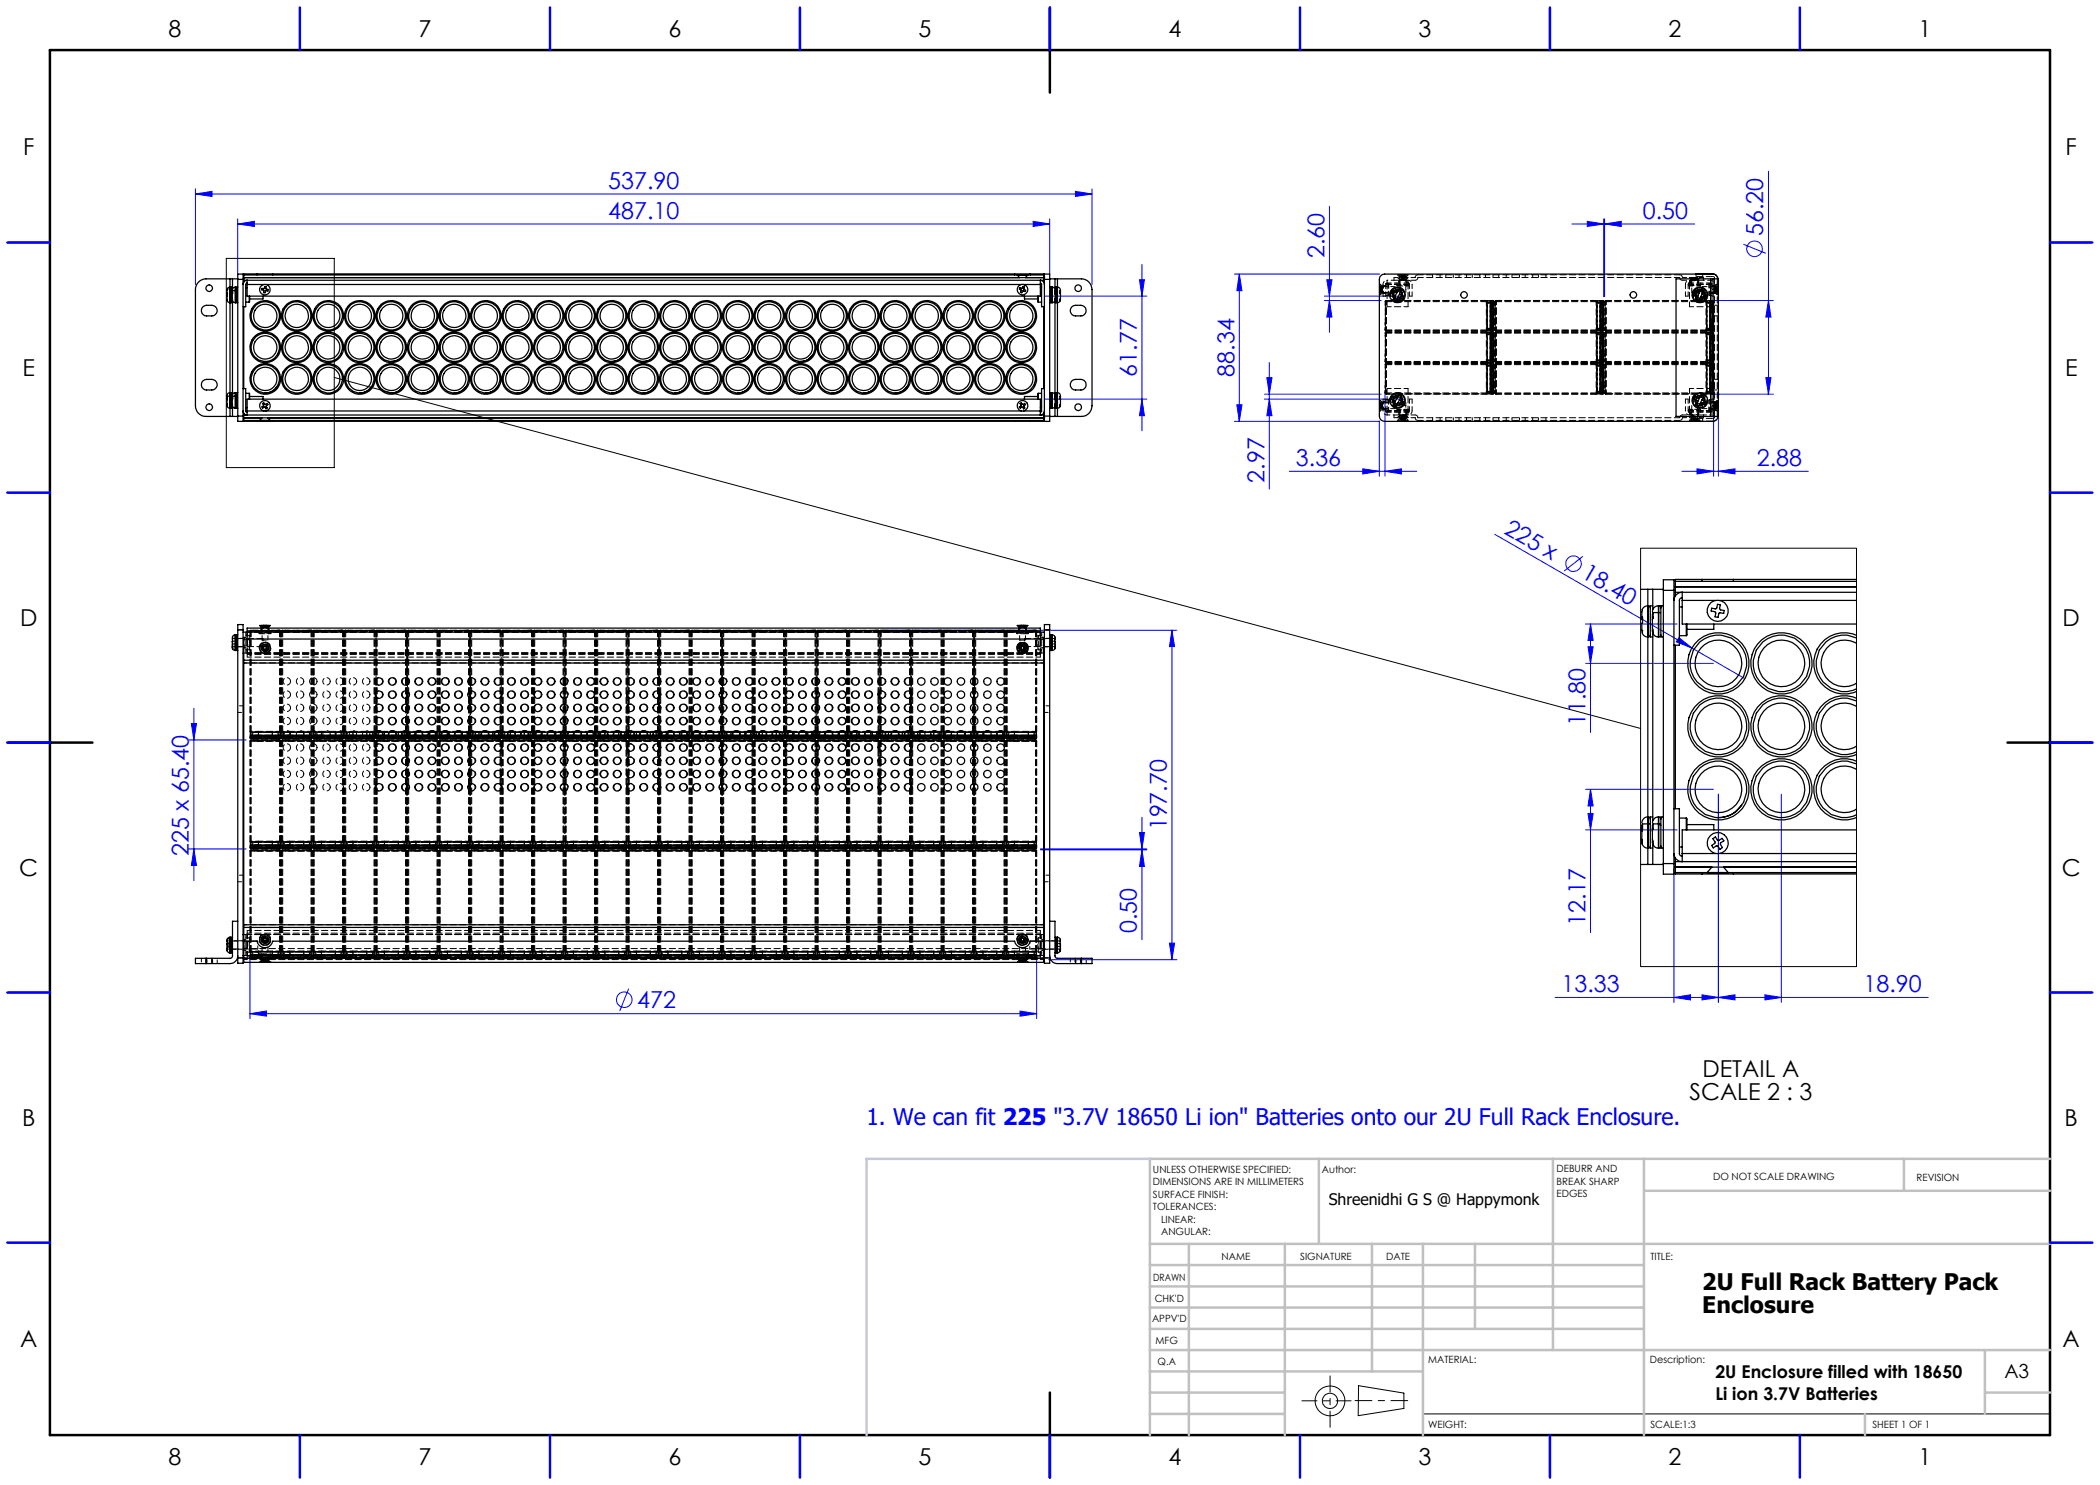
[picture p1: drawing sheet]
<svg xmlns="http://www.w3.org/2000/svg" width="420mm" height="297mm" viewBox="0 0 420 297" stroke-linecap="round" stroke-linejoin="round" font-family="sans-serif">
<defs><g id="words">
<g font-size="4.7">
<text x="33.7" y="7.4">8</text>
<text x="83.7" y="7.4">7</text>
<text x="133.7" y="7.4">6</text>
<text x="183.7" y="7.4">5</text>
<text x="233.7" y="7.4">4</text>
<text x="283.7" y="7.4">3</text>
<text x="333.7" y="7.4">2</text>
<text x="383.7" y="7.4">1</text>
<text x="4.6" y="30.9">F</text>
<text x="413.1" y="30.9">F</text>
<text x="4.5" y="75.2">E</text>
<text x="413" y="75.2">E</text>
<text x="4" y="125.2">D</text>
<text x="412.5" y="125.2">D</text>
<text x="3.9" y="175.2">C</text>
<text x="412.4" y="175.2">C</text>
<text x="340.5" y="215.4">DETAIL A</text>
<text x="337.9" y="220">SCALE 2 : 3</text>
<text x="4.4" y="225.2">B</text>
<text x="412.9" y="225.2">B</text>
<text x="4" y="269.4">A</text>
<text x="412.5" y="269.4">A</text>
<text x="33.7" y="292.9">8</text>
<text x="83.7" y="292.9">7</text>
<text x="133.7" y="292.9">6</text>
<text x="183.7" y="292.9">5</text>
<text x="233.7" y="292.9">4</text>
<text x="283.7" y="292.9">3</text>
<text x="333.7" y="292.9">2</text>
<text x="383.7" y="292.9">1</text>
</g>
<g font-size="4.7" fill="#00f">
<text x="121.6" y="37.8">537.90</text>
<text x="121.6" y="43.8">487.10</text>
<text x="328.6" y="43.8">0.50</text>
<text x="352.6" y="47.2" transform="rotate(-90 352.6 47.2)">56.20</text>
<text x="264.9" y="51.6" transform="rotate(-90 264.9 51.6)">2.60</text>
<text x="227.4" y="75.3" transform="rotate(-90 227.4 75.3)">61.77</text>
<text x="246.9" y="75.3" transform="rotate(-90 246.9 75.3)">88.34</text>
<text x="259.2" y="93.2">3.36</text>
<text x="351.3" y="93.2">2.88</text>
<text x="252.9" y="96.5" transform="rotate(-90 252.9 96.5)">2.97</text>
<text x="300.6" y="106.5" transform="rotate(30 300.6 106.5)">225 x</text>
<text x="316.1" y="115.5" transform="rotate(30 316.1 115.5)">18.40</text>
<text x="317.1" y="145.2" transform="rotate(-90 317.1 145.2)">11.80</text>
<text x="233.4" y="166.1" transform="rotate(-90 233.4 166.1)">197.70</text>
<text x="37.8" y="171.2" transform="rotate(-90 37.8 171.2)">225 x 65.40</text>
<text x="317.1" y="185.2" transform="rotate(-90 317.1 185.2)">12.17</text>
<text x="227.4" y="186.6" transform="rotate(-90 227.4 186.6)">0.50</text>
<text x="127.4" y="201.6">472</text>
<text x="312.3" y="198.4">13.33</text>
<text x="372.7" y="198.4">18.90</text>
</g>
<text font-size="4.6" fill="#00f" x="173.3" y="225">1. We can fit 225 &quot;3.7V 18650 Li ion&quot; Batteries onto our 2U Full Rack Enclosure.</text>
<g font-size="4.6">
<text x="340.5" y="258.1">2U Full Rack Battery Pack</text>
<text x="340.5" y="262.6">Enclosure</text>
</g>
<text font-size="3.9" x="400.9" y="275.5">A3</text>
<g font-size="3.5">
<text x="343.1" y="275.5">2U Enclosure filled with 18650</text>
<text x="343.1" y="280">Li ion 3.7V Batteries</text>
</g>
<text font-size="3.2" x="265.7" y="241.1">Shreenidhi G S @ Happymonk</text>
<g font-size="2">
<text x="230.6" y="234.6">UNLESS OTHERWISE SPECIFIED:</text>
<text x="230.6" y="237.1">DIMENSIONS ARE IN MILLIMETERS</text>
<text x="230.6" y="239.6">SURFACE FINISH:</text>
<text x="264.4" y="234.6">Author:</text>
<text x="311.3" y="234.5">DEBURR AND</text>
<text x="311.3" y="237">BREAK SHARP</text>
<text x="311.3" y="239.5">EDGES</text>
<text x="342.6" y="236">DO NOT SCALE DRAWING</text>
<text x="383.3" y="236.2">REVISION</text>
<text x="230.6" y="242.1">TOLERANCES:</text>
<text x="232.2" y="244.6">LINEAR:</text>
<text x="232.2" y="247.1">ANGULAR:</text>
<text x="244.3" y="252">NAME</text>
<text x="260" y="251.9">SIGNATURE</text>
<text x="277.2" y="251.9">DATE</text>
<text x="330.1" y="251.9">TITLE:</text>
<text x="230.6" y="256.1">DRAWN</text>
<text x="230.9" y="260.3">CHK'D</text>
<text x="230.4" y="264.4">APPV'D</text>
<text x="231.1" y="268.8">MFG</text>
<text x="231.5" y="273">Q.A</text>
<text x="285.6" y="272.5">MATERIAL:</text>
<text x="330" y="272.5">Description:</text>
<text x="285.6" y="285.5">WEIGHT:</text>
<text x="330.1" y="285.6">SCALE:1:3</text>
<text x="374.5" y="285.6">SHEET 1 OF 1</text>
</g>
</g></defs>
<g fill="none" stroke="#00f" stroke-width=".2">
<path d="M39.1 38.8l3.3-.5v1zM39.1 37.8v19.1M39.1 38.8h179.3M215.1 38.3l3.3 .5-3.3 .5zM218.4 37.8v19.1M353.7 34.3v44.5M47.6 44.8l3.3-.5v1zM47.6 43.8v11.1M47.6 44.8h162.3M206.6 44.3l3.3 .5-3.3 .5zM209.1 59.2h20.3M209.9 43.8v11.1"/>
<path d="M227.9 55.9h1l-.5 3.3zM228.4 52.9v33.3M246.9 54.8h29M247.9 54.8l.5 3.3h-1zM247.9 54.8v29.5M264.9 59.2h16M265.4 55.9h1l-.5 3.3zM265.9 41.3v25.2M314.4 44.8h24.5M317.5 44.3l3.2 .5-3.2 .5zM320.7 43.8v15.5M320.9 44.8l3.3-.5v1z"/>
<path d="M320.9 43.8v15.5M348.7 48.9l4.4 1.8M209.1 79.8h20.3M228.4 79.8l.5 3.3h-1zM252.9 79.8h28M252.9 78.8h23.3M253.4 75.5h1l-.5 3.3zM253.9 72.5v25.3M253.9 79.8l.5 3.3h-1zM264.9 60.1h11.3M265.9 60.1l.5 3.3h-1zM277 78.1v17.1"/>
<path d="M342.2 60.1h12.5M342.2 78.8h12.5M342.7 71.8v23.4M353.2 75.5h1l-.5 3.3zM353.7 60.1l.5 3.3h-1zM246.9 84.3h29M247.4 81h1l-.5 3.3zM257.9 94.3h25.5M272.6 93.8l3.3 .5-3.3 .5zM275.9 84.2v11M277 94.3l3.3-.5v1zM336.4 94.3h25.3"/>
<path d="M339.4 93.8l3.3 .5-3.3 .5zM343.7 94.3l3.3-.5v1zM343.7 82.2v13M298.9 106.9l50.1 28.8M316.6 111.3l-3.8 2.9M176.3 126h59.1M234.4 126v65.9M234.4 126l.5 3.3h-1zM317.1 132.7h25.6M317.1 124.8h18.3M317.6 129.4h1l-.5 3.3zM318.1 124.8l.5 3.3h-1z"/>
<path d="M318.1 124.8v21.7M335.8 127.5l2.6 2.1-3.2-1.2zM37.8 148h11.4M38.3 144.7h1l-.5 3.3zM38.8 141.6v34.5M317.1 157.9h25.6M318.1 157.9v28.6M318.1 157.9l.5 3.3h-1zM343.7 158.9v41.6M356.3 158.9v41.6M37.8 169.8h11.4M38.8 169.8l.5 3.3h-1z"/>
<path d="M208.1 169.8h21.3M208.1 170h21.3M227.9 166.5h1l-.5 3.3zM228.4 163.4v24.6M228.4 170l.5 3.3h-1zM317.1 166h18.3M317.6 162.7h1l-.5 3.3zM334.8 173.7v26.8M50 191.2v12.5M125.7 197.7l-1.7 4.5M207.3 191.2v12.5M209.7 191.9h25.7"/>
<path d="M233.9 188.6h1l-.5 3.3zM311 199.5h74.6M334.8 199.5l3.3-.5v1zM340.4 199l3.3 .5-3.3 .5zM343.7 199.5l3.3-.5v1zM353 199l3.3 .5-3.3 .5zM50 202.7l3.3-.5v1zM50 202.7h157.3M204 202.2l3.3 .5-3.3 .5z"/>
<circle cx="350.9" cy="49.7" r="1.55"/>
<circle cx="314.7" cy="112.7" r="1.55"/>
<circle cx="124.8" cy="199.9" r="1.55"/>
</g>
<g fill="none" stroke="#000" stroke-width=".2">
<path d="M45.3 51.7h21.6v41.8h-21.6zM66.9 75.5l261.2 70.2M271.7 277.1l9.1 1.5v3.1l-9.2 1.4zM284.6 282.8h125.4"/>
<circle cx="266" cy="280.2" r="1.52"/>
<circle cx="266" cy="280.2" r="2.97"/>
</g>
<path d="M266 275.2v10.3" fill="none" stroke="#000" stroke-width=".2" stroke-dasharray="15.2 1.3 1.3 1.3" stroke-dashoffset="12"/>
<path d="M260.4 280.2h9.8" fill="none" stroke="#000" stroke-width=".2" stroke-dasharray="15.2 1.3 1.3 1.3" stroke-dashoffset="12.2"/>
<path d="M271 280.1h10.5" fill="none" stroke="#000" stroke-width=".2" stroke-dasharray="15.2 1.3 1.3 1.3" stroke-dashoffset="11.9"/>
<path d="M10 10h400v277h-400zM210 1.5v17M1.5 148.5h17M401.5 148.5h17M210 278.5v17" fill="none" stroke="#000" stroke-width=".5"/>
<g fill="none" stroke="#c0c0c0" stroke-width=".5">
<path d="M263.8 231.8v17M310.6 231.8v38.2M328.8 231.8v55.2M328.8 238.2h81.2M380.8 231.8v6.4M410 231.8h-180v55.2M230 248.8h180M230 257.3h98.8M230 253h98.8M237.8 248.8v38.2M257 248.8v38.2M274.4 248.8v25.5"/>
<path d="M284.6 248.8v38.2M295 248.8v17M230 265.8h98.8M230 261.5h98.8M230 278.5h27M230 274.3h54.6M230 270h180M397 278.5h13M397 270v12.8M230 282.8h27M373 282.8v4.2"/>
</g>
<path d="M230 231.8h-56.7v55.2" fill="none" stroke="#c3c8d2" stroke-width=".5"/>
<g fill="none" stroke="#00f" stroke-width=".5">
<path d="M60 1.5v8.5M110 1.5v8.5M160 1.5v8.5M210 1.5v8.5M260 1.5v8.5M310 1.5v8.5M360 1.5v8.5M1.5 48.5h8.5M410 48.5h8.5M1.5 98.5h8.5M410 98.5h8.5M1.5 148.5h8.5"/>
<path d="M410 148.5h8.5M1.5 198.5h8.5M410 198.5h8.5M1.5 248.5h8.5M410 248.5h8.5M60 287v8.5M110 287v8.5M160 287v8.5M210 287v8.5M260 287v8.5M310 287v8.5M360 287v8.5"/>
</g>
<g fill="#00f">
<path d="M335.8 127.5l2.6 2.1-3.2-1.2z"/>
<path d="M215.1 38.3l3.3 .5-3.3 .5zM39.1 38.8l3.3-.5v1z"/>
<path d="M277 94.3l3.3-.5v1zM272.6 93.8l3.3 .5-3.3 .5z"/>
<path d="M47.6 44.8l3.3-.5v1zM206.6 44.3l3.3 .5-3.3 .5z"/>
<path d="M343.7 199.5l3.3-.5v1zM353 199l3.3 .5-3.3 .5z"/>
<path d="M340.4 199l3.3 .5-3.3 .5zM334.8 199.5l3.3-.5v1z"/>
<path d="M265.9 60.1l.5 3.3h-1zM265.4 55.9h1l-.5 3.3z"/>
<path d="M317.6 129.4h1l-.5 3.3zM318.1 124.8l.5 3.3h-1z"/>
<path d="M247.9 54.8l.5 3.3h-1zM247.4 81h1l-.5 3.3z"/>
<path d="M227.9 55.9h1l-.5 3.3zM228.4 79.8l.5 3.3h-1zM318.1 157.9l.5 3.3h-1zM317.6 162.7h1l-.5 3.3zM227.9 166.5h1l-.5 3.3zM228.4 170l.5 3.3h-1zM234.4 126l.5 3.3h-1zM233.9 188.6h1l-.5 3.3zM253.4 75.5h1l-.5 3.3zM253.9 79.8l.5 3.3h-1zM353.7 60.1l.5 3.3h-1zM353.2 75.5h1l-.5 3.3z"/>
<path d="M38.8 169.8l.5 3.3h-1zM38.3 144.7h1l-.5 3.3z"/>
<path d="M317.5 44.3l3.2 .5-3.2 .5zM320.9 44.8l3.3-.5v1z"/>
<path d="M339.4 93.8l3.3 .5-3.3 .5zM343.7 94.3l3.3-.5v1z"/>
<path d="M50 202.7l3.3-.5v1zM204 202.2l3.3 .5-3.3 .5z"/>
</g>
<g fill="none" stroke="#000" stroke-width=".25">
<path d="M45.4 58.6l.1 .2a2.16 2.16 0 0 0 .1 1.6l.4 .1M45.4 58.6l.1 .2M45.4 59.9h.1M45.4 58.6h.1M45.4 58.7h.1M45.4 57.8v.8M45.4 57.8h.1M46 57.4l-.4 .1-.2 .3M46 55.8h.5M46 55.8h-4.8a2.17 2.17 0 0 0-2.1 2.1v23.3a2.11 2.11 0 0 0 2.1 2.1h4.8M46 57.4v3.1M46 57.4h.1"/>
<path d="M46 55.8v1.6M46 57.4l.2 .2M46.5 59.9a.6 .6 0 0 0 .6 .6M46.5 58.8v-.7v2v-.2M46.5 59.7v.2M46.5 58.6h.1M46.5 57.4h-.3v3.1h.3M46.5 55.8v2M46.5 58.1h.8M46.5 55.8h1.1M47.1 57.4a.6 .6 0 0 0-.6 .6M47.1 57.4v3.1"/>
<path d="M47.1 57.4h.1M47.1 57.4l.2 .2M47.6 57.4h-.3v3.1h.3M47.6 55.9v-1.1h1v1.1M47.6 55.9v27.3M47.6 55.9h1M48.6 56.9a.69 .69 0 0 1 .8-.8v.8M48.6 55.9v27.3M48.8 55.5h.1M48.8 55v.5M48.8 55.5v.9M48.8 56.1h159.9"/>
<path d="M48.8 55.5h159.9M48.8 55h159.9M49.1 57.5h.3M49.4 56.6l-.3 .3v4.4h-.5M49.4 56.9v2.3h158.7v-2.3M49.4 56.9h3.4M49.8 59.2v1.2M49.9 59.2l-.1 1.2M51.4 54.8h3.1M51.4 54.8v.2M51.4 54.8h-2.6v.2M52.4 57.7h.4l.2-.4h.2v.4l.4 .2v.3l-.5-.1-.1 .5-.3-.1 .1-.4-.5-.1z"/>
<path d="M52.6 59.2v.6h-2.7M53.2 56.9h151.1M54.5 54.8h148.4M54.5 54.8v.2M202.9 54.8h3.2M202.9 54.8v.2M203.9 55.5l-.5-.5h2.2l-.5 .5M204 57.5l.4 .2 .2-.4 .3 .1-.2 .4 .4 .3-.1 .2-.4-.1-.2 .4-.3-.1 .2-.5-.4-.2zM204.7 56.9h3.4M204.9 59.2v.6h2.7M206.1 54.8h2.6v.2M206.1 54.8v.2"/>
<path d="M207.6 59.2v1.2M208.1 56.9v-.8a.72 .72 0 0 1 .8 .8M208.1 56.6l.2 .2v4.5h.6M208.1 57.5h.2M208.7 55.5h.1M208.7 55v.5M208.7 55.5v.9M208.9 55.9v-1.1h1v1.1M208.9 55.9h1M208.9 55.9v27.3M209.9 57.4h.3v3.1h-.3M209.9 55.9v27.3"/>
<path d="M209.9 55.8h1.1M210.4 57.4l-.2 .2M210.4 57.4v3.1M210.4 57.4h.1M210.4 57.4a.6 .6 0 0 1 .6 .6M211 58.6h.1M211 57.4h.2v3.1h-.2M211 55.8h.5M211 55.8v2M211 59.9a.6 .6 0 0 1-.6 .6M211 58.3v-.2v2v-.2M211 58.1v.2"/>
<path d="M211 58.3v.5M211 59.7v.2M211.5 57.4l-.3 .2M211.5 57.4v3.1M211.5 57.4h.1M211.5 57.4a.6 .6 0 0 1 .6 .6M211.5 55.8h4.8a2.17 2.17 0 0 1 2.1 2.1v23.3a2.11 2.11 0 0 1-2.1 2.1h-4.8M211.5 55.8v1.6M212 58.6h.1M212.1 59.9a.6 .6 0 0 1-.6 .6M212.1 58.3l-.1-.2v2l.1-.2M212.1 58.1v.2"/>
<path d="M212.1 58.3v.5M212.1 59.7v.2M278.6 58.8l-.1 .3 .3 .6M278.6 58.8l.5 .3M278.8 59.7l-.1 .2 .5 .2 .1-.2M278.8 58.3a.35 .35 0 0 0-.5 .3l.3 .2M278.8 58.3l.6 .3M279.1 59.1l-.3 .6M279.4 58.6l-.3 .5M279.6 59.4l.6 .3M279.6 59.4l-.3 .5M279.6 58l-.8 .3"/>
<path d="M279.6 58l-.2 .6M279.6 58l.2-.2 .5 .3-.1 .2M279.9 58.8l.6 .4M279.9 58.8l-.3 .6M280.2 59.7l-.9 .2M280.2 58.3l.3 .9M280.2 58.3l-.3 .5M280.5 59.2l.2 .1-.1 .4-.2 .1-.2-.1M339 58.8l.3 .9M339 58.8l.6 .3M339.2 54.8h.1M339.3 59.7l-.1 .2 .5 .2 .1-.2"/>
<path d="M339.3 58.3l-.2-.2-.2 .3-.1 .3 .2 .1M339.3 58.3l.6 .3M339.6 59.1l-.3 .6M339.9 58.6l-.3 .5M340.1 59.4l.5 .3M340.1 59.4l-.3 .5M340.1 58l-.8 .3M340.1 58l-.2 .6M340.1 58l.2-.2 .5 .3-.1 .2M340.4 58.8l.5 .4M340.4 58.8l-.3 .6M340.6 59.7l-.8 .2"/>
<path d="M340.7 58.3l.3 .6-.1 .3M340.7 58.3l-.3 .5M340.9 59.2l.3 .1-.1 .1a.32 .32 0 0 1-.5 .3M342.1 55.8h.5M342.1 55.8h-6.9v27.5h6.9M342.1 55.8v27.5M342.5 54.8a1.1 1.1 0 0 1 1.1 1M342.6 55.8h1.1v2.1M342.6 55.8v2.1M342.6 57.9h1.1M342.6 57.9v23.3M343.2 55.1l-.6-.3h-65.7a1.09 1.09 0 0 0-1 1.1v27.3a1.09 1.09 0 0 0 1 1.1h65.6a1.09 1.09 0 0 0 1.1-1"/>
<path d="M343.7 57.9v23.3M40.6 61.3a2.16 2.16 0 0 1 2.7 .3 1.06 1.06 0 0 1-.9 1.6h-1.1a1.05 1.05 0 0 1-1-.7 1.05 1.05 0 0 1 .3-1.2zM40.6 76.1a2.16 2.16 0 0 1 2.7 .3 1.06 1.06 0 0 1-.9 1.6h-1.1a1.05 1.05 0 0 1-1-.7 1.05 1.05 0 0 1 .3-1.2zM45.4 79.9v1.3v-.1M45.4 79.7h.1M45.4 79.2h.8M45.5 79.3l-.1 .6M45.5 79.3l-.1 .7M46 78.5a.6 .6 0 0 0-.6 .6M46 78.5v3.2M46 60.5h.1M46 78.5h.1"/>
<path d="M46 60.5v18M46 78.5l.2 .2M46.2 60.3l-.2 .2M46.5 79.9v1.3v-.1M46.5 79.7h.1M46.5 78.5h-.3v3.2h.3M46.5 79.3v.7zM46.5 60.2v18.7M46.5 79.2h.8M47.1 78.5a.6 .6 0 0 0-.6 .6M47.1 78.5v3.2M47.1 60.5h.1"/>
<path d="M47.1 78.5h.1M47.1 78.5l.2 .2M47.3 60.3l-.2 .2M47.6 78.5h-.3v3.2h.3M48.6 77.7h.5v4.5l.3 .3M48.8 61.3v16.4M49.1 78.7h.7M49.1 60.4h.7M49.8 78.7v1.1M49.8 78.7l.1 1.1M49.9 79.3h2.7v.5M55.4 77.4a2.82 2.82 0 0 1-2.4 1.2"/>
<path d="M74.3 77.4a2.93 2.93 0 0 1-2.4 1.2M80.6 71.1a2.75 2.75 0 0 1-2.4 1.2M80.6 77.4a2.82 2.82 0 0 1-2.4 1.2M86.9 64.8a2.85 2.85 0 0 1-2.4 1.2M86.9 71.1a2.85 2.85 0 0 1-2.4 1.2M86.9 77.4a2.93 2.93 0 0 1-2.4 1.2M93.2 77.4a2.93 2.93 0 0 1-2.4 1.2M99.5 77.4a2.82 2.82 0 0 1-2.4 1.2M105.8 64.8a2.85 2.85 0 0 1-2.4 1.2M105.8 77.4a2.93 2.93 0 0 1-2.4 1.2M112.1 71.1a2.75 2.75 0 0 1-2.4 1.2M112.1 77.4a2.82 2.82 0 0 1-2.4 1.2"/>
<path d="M118.4 71.1a2.85 2.85 0 0 1-2.4 1.2M118.4 77.4a2.93 2.93 0 0 1-2.4 1.2M124.7 71.1a2.85 2.85 0 0 1-2.4 1.2M124.7 77.4a2.93 2.93 0 0 1-2.4 1.2M131 71.1a2.75 2.75 0 0 1-2.4 1.2M131 77.4a2.82 2.82 0 0 1-2.4 1.2M137.3 77.4a2.93 2.93 0 0 1-2.4 1.2M137.3 71.1a2.85 2.85 0 0 1-2.4 1.2M143.6 77.4a2.82 2.82 0 0 1-2.4 1.2M143.6 71.1a2.75 2.75 0 0 1-2.4 1.2M149.9 77.4a2.93 2.93 0 0 1-2.4 1.2M149.9 71.1a2.85 2.85 0 0 1-2.4 1.2"/>
<path d="M156.2 77.4a2.82 2.82 0 0 1-2.4 1.2M162.5 71.1a2.85 2.85 0 0 1-2.4 1.2M162.5 77.4a2.93 2.93 0 0 1-2.4 1.2M168.8 71.1a2.85 2.85 0 0 1-2.4 1.2M168.8 77.4a2.93 2.93 0 0 1-2.4 1.2M175.1 71.1a2.75 2.75 0 0 1-2.4 1.2M175.1 77.4a2.82 2.82 0 0 1-2.4 1.2M181.4 71.1a2.85 2.85 0 0 1-2.4 1.2M181.4 77.4a2.93 2.93 0 0 1-2.4 1.2M187.7 77.4a2.82 2.82 0 0 1-2.4 1.2M187.7 71.1a2.75 2.75 0 0 1-2.4 1.2M194 71.1a2.85 2.85 0 0 1-2.4 1.2"/>
<path d="M207.6 79.3h-2.7v.5M207.6 78.7v1.1M207.6 78.7h.7M207.6 60.4h.7M208.7 61.3v16.4M208.9 77.7h-.6v4.6l-.2 .2M209.9 78.5h.3v3.2h-.3M210.2 60.3l.2 .2M210.4 78.5l-.2 .2M210.4 78.5v3.2M210.4 60.5h.1M210.4 78.5h.1"/>
<path d="M210.4 78.5a.6 .6 0 0 1 .6 .6M211 79.7h.1M211 78.5h.2v3.2h-.2M211 60.2v18.7M211 79.4v-.1v.6M211 79.9v1.3v-.1M211 79.2v.2M211 79.4v.6M211.2 60.3l.3 .2M211.5 78.5l-.3 .2M211.5 78.5v3.2M211.5 60.5h.1"/>
<path d="M211.5 78.5h.1M211.5 78.5a.6 .6 0 0 1 .6 .6M211.5 60.5v18M212 79.7h.1M212.1 79.4l-.1-.1 .1 .6M212.1 79.9l-.1 1.3 .1-.1M212.1 79.2v.2M212.1 79.4v.6M214.4 76.1a2.19 2.19 0 0 1 2.7 .3 1.06 1.06 0 0 1-.9 1.6h-1.1a1.07 1.07 0 0 1-1-.7 1.07 1.07 0 0 1 .3-1.2zM214.4 61.3a2.19 2.19 0 0 1 2.7 .3 1.06 1.06 0 0 1-.9 1.6h-1.1a1.07 1.07 0 0 1-1-.7 1.07 1.07 0 0 1 .3-1.2zM278.6 79.9l.2 .8M278.6 79.9l.5 .3"/>
<path d="M278.8 79.4l-.2-.1-.1 .1-.2 .4 .3 .1M278.8 79.4l.6 .3M279.6 79.2h-.4l-.4 .2M279.6 79.2l-.8 1.5M279.6 79.2l.2-.3 .5 .3-.1 .2M279.9 80l.6 .3M279.9 80l-.3 .5M280.2 79.4l.3 .9M280.2 79.4l-.3 .6M339 79.9l.3 .8M339 79.9l.6 .3M339.3 79.4a.31 .31 0 0 0-.4 0 .31 .31 0 0 0-.1 .3l.2 .2"/>
<path d="M339.3 79.4l.6 .3M340.1 79.2h-.4l-.4 .2M340.1 79.2l-.5 1M340.1 79.2l.2-.3 .5 .3-.1 .2M340.4 80l.5 .3M340.7 79.4l.2 .9M340.7 79.4l-.6 1.1M45.4 81.1a.6 .6 0 0 0 .6 .6M45.4 80.8v.3M46 83.3h.5M46 81.7h.1M46 81.7v1.6"/>
<path d="M46.2 81.5l-.2 .2M46.5 81.1a.6 .6 0 0 0 .6 .6M46.5 80.8v.3M46.5 81.3v2M46.5 83.3h1.1M47.1 81.7h.1M47.3 81.5l-.2 .2M47.6 83.2v1.1h1v-1.1M47.6 83.2h1M48.6 82.2a.73 .73 0 0 0 .8 .7v-.7M48.8 83.6h.1M48.8 83.6v.5"/>
<path d="M48.8 82.7v.9M48.8 84.1v.1h2.6M48.8 83h159.9M48.8 83.6h159.9M48.8 84.1h159.9M49.1 81.5h.3M49.4 82.2v-2.4h158.7v2.4M49.4 82.2h3.4M51.4 84.2h3.1M51.4 84.1v.1M52.4 83.6l-.5 .5h2.1l-.4-.5M52.5 80.7l.2-.2 .4 .4 .3-.2 .2 .2-.4 .3 .2 .4-.2 .2-.4-.4-.3 .2-.1-.2 .3-.3z"/>
<path d="M53.2 82.2h151.1M54.5 84.2h148.4M54.5 84.1v.1M202.9 84.2h3.2M202.9 84.1v.1M204 80.7l.3-.2 .3 .4 .3-.2 .2 .2-.3 .4 .2 .3-.3 .2-.3-.4-.4 .2-.1-.2 .4-.3zM204.7 82.2h3.4M206.1 84.1v.1M208.1 82.2v.7a.71 .71 0 0 0 .8-.7M208.1 81.5h.2M208.7 83.6h.1M208.7 83.6v.5"/>
<path d="M208.7 84.1v.1h-2.6M208.7 82.7v.9M208.9 83.2v1.1h1v-1.1M208.9 83.2h1M209.9 83.3h1.1M210.2 81.5l.2 .2M210.4 81.7h.1M211 83.3h.5M211 81.3v2M211 81.1a.6 .6 0 0 1-.6 .6M211 80.8v.3M211.2 81.5l.3 .2"/>
<path d="M211.5 81.7h.1M211.5 81.7v1.6M212.1 81.1a.6 .6 0 0 1-.6 .6M212.1 80.8v.3M278.8 80.7l-.1 .3 .5 .2 .1-.1M279.6 80.5l.6 .3M279.6 80.5l-.3 .6M280.2 80.8l-.4 .2-.5 .1M280.5 80.3l.2 .1v.1a.31 .31 0 0 1-.2 .3 .31 .31 0 0 1-.3 0M339.3 80.7l-.1 .3 .5 .2 .1-.1M339.6 80.2l-.3 .5M340.1 80.5l.5 .3"/>
<path d="M340.1 80.5l-.3 .6M340.6 80.8l-.3 .2-.5 .1M340.9 80.3l.3 .1-.1 .1a.3 .3 0 0 1-.1 .3 .3 .3 0 0 1-.4 0M342.1 83.3h.5M342.6 81.2v2.1M342.6 81.2h1.1M343.7 81.2v2.1h-1.1M328.1 117.9h1.5M329.6 117.9h1M329.6 117.9v3.3M330.6 117.9v3.9M330.6 117.9h2.1"/>
<path d="M332.7 118.1v-2.1h2.1v2.1M332.7 118.1v54.6M332.7 118.1h2.1M334.8 118.1v54.6M335.1 117.4h.1M335.1 116.3v1.1M335.1 117.4v1.8M335.1 118.5h36.2M335.1 117.4h36.2M335.1 116.3h36.2M336.4 119.5l-.3 .1-.2 .4v9h-1.1M340.4 115.9h6.3"/>
<path d="M340.4 115.9v.4M340.4 115.9h-5.3v.4M346.7 115.9h24.6M346.7 115.9v.4M46.5 129.6l.2 .4 .4 .1M46.5 128.4v1.3v-.4M46.5 127.8v-.1v.7M46.5 128.3v.1M46.5 127.6v.1M47.1 127a.6 .6 0 0 0-.6 .6M47.1 127v3.1M47.1 130.1h.1"/>
<path d="M47.1 127h.1M47.1 127l.2 .2M47.3 129.9l-.2 .2M47.6 127h-.3v3.1h.3M47.6 126v-1.1h1v1.1M47.6 126v65.6M47.6 126h1M48.6 126.4h.8M48.6 130.6h.2M48.6 126v65.6M48.8 132v.6M48.8 132v-4.2h159.9v4.2"/>
<path d="M48.8 132.6v52.4M48.8 132.6h159.9M48.8 132h159.9M49.4 126.4v-.8h158.7v.8M49.4 126.4v1.4M49.4 126.4h158.7M52.4 125.6l-.5-.5h2.1l-.4 .5M52.6 129l.3 .3 .4-.3 .2 .2-.3 .4 .4 .3-.3 .2-.2-.2-.4 .3-.2-.2 .2-.3-.3-.4zM75.2 138.6v.6M75.2 136v.6M75.2 135.8v1M75.2 138.5v.9"/>
<path d="M81.3 135.6v1.4M81.3 138.2v1.4M81.5 135.7v1.2M81.5 138.3v1.3M93.9 135.6v1.3M93.9 138.3v1.3M94.1 135.6v1.4l-.2-.1M94.1 138.2v1.5l-.2-.2M94.1 138.3l-.2 .1M94.1 135.6l-.2 .1M100.2 135.9v.8M100.2 138.5v.8"/>
<path d="M112.8 139.7h.1M112.8 137l.1 .1M112.9 135.5l-.1 1.6M112.9 138.2l-.1 1.5M113 135.6v1.4M113 138.2v1.5M125.4 139.2l.2 .2M125.4 136.5l.2 .3M125.4 135.9v.8M125.4 138.5v.8M125.6 138.4l-.2 .3M125.6 135.8l-.2 .3"/>
<path d="M125.6 135.7v1.2M125.6 138.4v1.1M131.7 135.6v1.3M131.7 138.3v1.3M131.9 135.8v1M131.9 138.4v1M144.3 138.3l.2-.1v1.5l-.2-.1M144.3 135.6h.2v1.4l-.2-.1M144.3 135.6v1.4M144.3 138.2v1.4M157.1 136v.5M157.1 138.7v.5"/>
<path d="M163.2 135.5v1.5M163.2 138.2v1.5M163.4 135.6v1.4M163.4 138.3v1.3M175.8 139.4l.2 .2M175.8 136.8l.2 .1M175.8 135.7v1.1M175.8 138.4v1.1M176 138.3l-.2 .2M176 135.7l-.2 .1M176 135.6v1.3M176 138.3v1.3"/>
<path d="M182.1 135.7v1.1M182.1 138.4v1.1M182.3 136v.6M182.3 138.6v.6M194.7 135.5v1.5M194.7 138.2v1.5M194.9 135.5v1.6M194.9 138.2v1.5M203.9 125.6l-.5-.5h2.2l-.5 .5M204.2 129l.2-.1 .2 .5 .4-.1 .1 .2-.4 .2 .1 .4-.3 .1-.1-.4-.5 .1-.1-.3 .5-.1zM208.1 126.4h.8M208.1 126.4v1.4"/>
<path d="M208.7 130.6h.2M208.7 132v.6M208.7 132.6v52.4M208.9 126v-1.1h1v1.1M208.9 126v65.6M208.9 126h1M209.9 127h.3v3.1h-.3M209.9 126v65.6M210.2 129.9l.2 .2M210.4 127l-.2 .2M210.4 127v3.1M210.4 130.1h.1"/>
<path d="M210.4 127h.1M210.4 127a.6 .6 0 0 1 .6 .6M211 129.5a.6 .6 0 0 1-.6 .6M211 128.4v1.3v-.2M211 127.8v-.1v.7M211 128.3v.1M211 129.3v.2M328.4 123.5l.1-.1v1.1a3.5 3.5 0 0 0 0 2 .98 .98 0 0 0 1.1 .9M328.4 126.1h.1M328.4 123.5v.4l.1 .1M328.4 123.6h.1M328.4 123.8h.1"/>
<path d="M329.6 121.2a1.15 1.15 0 0 0-1.2 .8v1.5M329.6 121.2v6.2M329.6 127.4h.1M329.6 121.2h.1M329.6 127.4v36M329.6 121.2l.4 .1 .1 .3M330.1 127l-.1 .3-.4 .1M330.5 126.2a1.21 1.21 0 0 0 1.2 1.2M330.5 124v-1.1l.1-.3v1.1l-.1 .2 .1 2.7-.1-.4M330.5 125.7v.5M330.5 123.4h.1M330.6 121.2h-.5v6.2h.5"/>
<path d="M330.6 126.7v37.4M330.6 122.5h1.5M331.7 121.2a1.15 1.15 0 0 0-1.2 1.1M331.7 121.2v6.2M331.7 127.4h.1M331.7 121.2h.1M331.8 121.2l.3 .1 .1 .3M331.8 121.2v6.2M332.2 127l-.1 .3-.3 .1M332.7 121.2h-.5v6.2h.5M334.8 120.1a1.57 1.57 0 0 1 1.6-1.6v1.6M335.1 129v32.7"/>
<path d="M335.9 121.4h.5M335.9 127.1h1.4M336.4 120.1v4.7h34.9M336.4 120.1h6.7M337.3 124.8v2.3M337.4 124.8v2.2l-.1 .1M342.3 121.6l1 .1 .2-.8 .6 .1-.2 .8 .2 .2 .7 .1-.1 .6-.8-.1-.3 .9-.6-.1 .1-.9-.9-.3zM342.8 124.8v1.1h-5.4M343.9 120.1h27.4M371.3 139.7a6.1 6.1 0 0 0-8.6 5.6 6.1 6.1 0 0 0 8.6 5.6M371.3 127.6a5.6 5.6 0 0 0-8.1 5.1 5.6 5.6 0 0 0 8.1 5.1M371.3 128.7a4.7 4.7 0 0 0-7.1 4 4.7 4.7 0 0 0 7.1 3.9"/>
<path d="M371.3 127.1a6.1 6.1 0 0 0-8.6 5.6 6.1 6.1 0 0 0 8.6 5.6M75.2 147.2h1.2M75.2 157.1v.7M75.2 154.5v.6M75.2 151.8v.7M75.2 149.2v.6M75.2 143.9v.6M75.2 141.2v.7M75.2 141.1v1M75.2 143.8v.9M75.2 147.2v.2M75.2 149v1"/>
<path d="M75.2 151.7v.9M75.2 154.3v1M75.2 157v.9M75.2 146.4v.8M75.3 146.4l-.1 .1M75.3 146.3h1M75.6 147.6h.4M77.8 147.2h1.3zM78 146.3h.9M78.2 147.6h.4M80.4 147.2h.9M80.6 146.3h.7"/>
<path d="M80.9 147.6h.3M81.3 146.3v.9M81.3 140.9v1.4M81.3 143.5v1.4M81.3 146.2v.1M81.3 147.2v.4M81.3 148.8v1.4M81.3 151.4v1.5M81.3 154.1v1.4M81.3 156.7v1.4M81.5 146.3v.9M81.5 146.3h.1"/>
<path d="M81.5 147.2h.2M81.5 141v1.2M81.5 143.6v1.2M81.5 147.2v.3M81.5 148.9v1.2M81.5 151.5v1.3M81.5 154.2v1.2M81.5 156.8v1.3M83 147.2h1.4zM83.1 146.4v.8M83.3 146.3h.9M83.5 147.6h.4"/>
<path d="M85.7 147.2h1.3M85.9 146.3h1M86.2 147.6h.3M88.3 147.2h1.1M88.5 146.3h.9v.9M88.8 147.6h.3M89.4 147.2h.3M91 147.2h1.3zM91.2 146.3h.9M91.5 147.6h.3M93.6 147.2h.3M93.8 146.3h.1"/>
<path d="M93.9 146.3v.9M93.9 156.9l.2-.2v1.5M93.9 140.9v1.3M93.9 143.6v1.3M93.9 146.2v.1M93.9 147.2v.3M93.9 148.9v1.3M93.9 151.5v1.3M93.9 154.2v1.3M93.9 156.8v1.3M93.9 158l.2 .1M93.9 155.4l.2 .1"/>
<path d="M93.9 152.7l.2 .2M93.9 150.1l.2 .1M93.9 147.5l.2 .1M93.9 144.8l.2 .1M93.9 142.2l.2 .1M94.1 146.3v.9M94.1 146.3h.7M94.1 147.2h.9M94.1 146.2l-.3 .2M94.1 147.2v.4h.4M94.1 140.9v1.4M94.1 143.5v1.5"/>
<path d="M94.1 146.2v.1M94.1 148.8v1.4M94.1 151.4v1.5M94.1 154.1v1.4M94.1 154.1l-.2 .1M94.1 151.5l-.2 .1M94.1 148.8l-.2 .1M94.1 143.5l-.2 .1M94.1 140.9l-.2 .1M96.3 147.2h1.3zM96.5 146.3h.9M96.8 147.6h.3"/>
<path d="M98.9 147.2h1.3M99.1 146.3h1M99.4 147.6h.4M100.2 146.5v.7M100.2 141.2v.8M100.2 143.8v.8M100.2 147.2v.1M100.2 149.1v.8M100.2 151.8v.8M100.2 154.4v.8M100.2 157.1v.8M101.6 147.2h.4"/>
<path d="M101.8 147.2h1.1h-.9M101.8 146.3h.2M102 146.3h.7M102 146.3v.9M102.1 147.6h.3M104.2 147.2h1.4zM104.4 146.3h1M104.7 147.6h.4M106.9 147.2h1.3h-.1M107.1 146.3h.9M107.4 147.6h.3M109.5 147.2h1.3z"/>
<path d="M109.7 146.3h1M110 147.6h.3M112.1 147.2h.7M112.4 146.3h.4M112.6 147.6h.3M112.8 146.3v.9M112.8 147.2v.4M112.8 152.9h.1M112.8 150.2l.1 .1M112.8 145h.1M112.8 142.3h.1M112.9 140.8l-.1 1.5"/>
<path d="M112.9 143.5l-.1 1.5M112.9 146.1l-.1 .2M112.9 148.8l-.1 1.5M112.9 151.4l-.1 1.5M112.9 154.1v1.5M112.9 156.7v1.5M113 146.3v.9M113 146.3h.3M113 147.2h.5M113 147.6h.1M113 140.9v1.4M113 143.5v1.5"/>
<path d="M113 146.2v.1M113 147.2v.4M113 148.8v1.4M113 151.4v1.5M113 154.1v1.4M113 156.7v1.5M114.8 147.2h1.3zM115 146.3h1M115.3 147.6h.3M117.5 147.2h1.3M117.7 146.3h.9M117.9 147.6h.4"/>
<path d="M120.1 147.2h.8M120.3 146.3h.6M120.6 147.6h.3M120.7 147.2h.7h-.5M120.9 146.3v.9M120.9 146.3h.3M122.7 147.2h1.4zM122.9 146.3h1M123.2 147.6h.4M125.4 147.2h.1M125.4 146.5v.7M125.4 157.7l.2 .3"/>
<path d="M125.4 155l.2 .3M125.4 152.4l.2 .3M125.4 149.8l.2 .2M125.4 144.5l.2 .2M125.4 141.8l.2 .3M125.4 141.2v.8M125.4 143.8v.8M125.4 147.2v.1M125.4 149.1v.8M125.4 151.8v.8M125.4 154.4v.8M125.4 157.1v.8"/>
<path d="M125.6 146.3h.1M125.6 146.3v.9M125.6 146.3h.9M125.6 147.2h1.1M125.6 156.9l-.2 .3M125.6 154.3l-.2 .3M125.6 151.7l-.2 .2M125.6 149l-.2 .3M125.6 143.7l-.2 .3M125.6 141.1l-.2 .3M125.6 141v1.2M125.6 143.6v1.2"/>
<path d="M125.6 147.2v.3M125.6 148.9v1.2M125.6 151.6v1.1M125.6 154.2v1.2M125.6 156.9v1.1M125.7 146.3h-.1a.73 .73 0 0 0 0 1.1M125.9 147.6h.3M128 147.2h1.4zM128.2 146.3h1M128.5 147.6h.4M130.7 147.2h1M130.9 146.3h.8"/>
<path d="M131.2 147.6h.3M131.7 146.3v.9M131.7 140.9v1.3M131.7 143.6v1.3M131.7 146.2v.1M131.7 147.2v.3M131.7 148.9v1.3M131.7 151.5v1.3M131.7 154.2v1.3M131.7 156.8v1.3M131.9 146.4v.8M131.9 147.2h.1"/>
<path d="M131.9 141.1v1M131.9 143.7v1M131.9 147.2v.2M131.9 149v1M131.9 151.7v1M131.9 154.3v1M131.9 156.9v1.1M133.3 147.2h1.4zM133.8 147.6h.4M134.5 146.3h-1v.9M136 147.2h1.3zM136.2 146.3h.9"/>
<path d="M136.5 147.6h.3M138.8 146.3h1M139.1 147.6h.4M139.6 147.2h.3M139.8 146.4v.8h-1.2M141.3 147.2h1.3zM141.5 146.3h.9M141.7 147.6h.4M143.9 147.2h.4M144.1 146.3h.2M144.3 146.3v.9M144.3 147.2v.3l.2 .1"/>
<path d="M144.3 140.9v1.3l.2 .1v-1.4h-.2M144.3 146.2v.1M144.3 148.8v1.4M144.3 151.4v1.5M144.3 154.1v1.4M144.5 147.6h.1M144.5 146.3v.9M144.5 146.3h.6M144.5 147.2h.7M144.5 156.7l-.2 .1v1.3M144.5 156.7v1.5l-.2-.1M144.5 154.1h-.2"/>
<path d="M144.5 154.1v1.4h-.2M144.5 151.4l-.2 .1M144.5 151.4v1.5l-.2-.1M144.5 148.8h-.2M144.5 148.8v1.4h-.2M144.5 146.2h-.2M144.5 143.5h-.2M144.5 143.5v1.5l-.2-.1v-1.4M144.5 147.6h.2M144.5 146.1v.2M144.5 147.2v.4M146.5 147.2h1.4z"/>
<path d="M146.8 146.3h.9M147 147.6h.4M149.2 147.2h1.3M149.4 146.3h1M149.7 147.6h.3M151.8 147.2h.6M152 146.3h1M152.2 147.2h1h-.8M152.4 147.6h.3M152.4 146.3v.9M154.5 147.2h1.3zM154.7 146.3h.9"/>
<path d="M155 147.6h.3M157.1 141.3v.5M157.1 144v.5M157.1 149.3v.5M157.1 151.9v.5M157.1 154.5v.5M157.1 157.2v.5M157.1 146.6v.5M157.1 147.2h1.4M157.3 146.3h1M157.6 147.6h.4M159.8 147.2h1.3z"/>
<path d="M160 146.3h.9M160.3 147.6h.3M162.4 147.2h.8M162.6 146.3h.6M162.9 147.6h.3M163.2 147.6h.1M163.2 146.3v.9M163.2 140.8v1.5M163.2 143.5v1.5M163.2 146.1v.2M163.2 147.2v.4M163.2 148.8v1.4"/>
<path d="M163.2 151.4v1.5M163.2 154.1v1.4M163.2 156.7v1.5M163.4 146.3v.9M163.4 146.3h.2M163.4 147.2h.4M163.4 140.9v1.4M163.4 143.5v1.4M163.4 146.2v.1M163.4 147.2v.4M163.4 148.8v1.4M163.4 151.5v1.4"/>
<path d="M163.4 154.1v1.4M163.4 156.8v1.3M165 147.2h1.4zM165.1 146.6l-.1 .5M165.3 146.3h.9M165.6 147.6h.3M167.7 147.2h1.4M167.9 146.3h1M168.2 147.6h.4M170.4 147.2h.9M170.6 146.3h.7M170.9 147.6h.3"/>
<path d="M171.3 146.3v.9M171.3 146.3h.2M171.3 147.2h.4M173 147.2h1.3zM173.2 146.3h1M173.5 147.6h.3M175.6 147.2h.2M175.8 146.3v.9M175.8 147.4l.2 .1M175.8 144.7l.2 .1M175.8 142.1l.2 .1M175.8 141v1.1"/>
<path d="M175.8 143.6v1.2M175.8 147.2v.2M175.8 148.9v1.2M175.8 151.6v1.1M175.8 154.2v1.2M175.8 156.9v1.1M176 146.3v.9M176 146.3h.8M176 147.2h1M176 156.8l-.2 .2M176 156.8v1.3l-.2-.2M176 154.2l-.2 .1"/>
<path d="M176 154.1v1.3l-.2-.1M176 151.5l-.2 .2M176 151.5v1.3l-.2-.2M176 148.9l-.2 .1M176 148.8v1.3l-.2-.1M176 146.3l-.2 .1M176 143.6l-.2 .2M176 141l-.2 .1M176 140.9v1.3M176 143.5v1.4M176 146.2v.1M176 147.2v.3"/>
<path d="M176.1 147.6h.4M178.3 147.2h1.3zM178.5 146.3h1M178.8 147.6h.3M180.9 147.2h1.2M181.2 146.3h.9M181.4 147.6h.4M182.1 146.3v.9M182.1 141v1.1M182.1 143.7v1.1M182.1 147.2v.2M182.1 149v1.1"/>
<path d="M182.1 151.6v1.1M182.1 154.3v1.1M182.1 156.9v1.1M182.3 141.2v.7M182.3 143.9v.6M182.3 149.2v.6M182.3 151.8v.7M182.3 154.5v.6M182.3 157.1v.7M183.6 147.2h.3M183.7 147.2h1.2h-1M183.8 146.3h.1"/>
<path d="M183.9 146.3h.8M183.9 146.3v.9M184 147.6h.4M186.2 147.2h1.4zM186.4 146.3h1M186.7 147.6h.3M188.9 147.2h1.4M189.1 146.3h.9M189.4 147.6h.3M190 147.2h.2M191.5 147.2h1.4zM191.7 146.3h1"/>
<path d="M192 147.6h.4M194.2 147.2h.5M194.4 146.3h.3M194.7 147.6h.1M194.7 146.3v.9M194.7 140.8v1.5M194.7 143.5v1.5M194.7 146.1v.2M194.7 147.2v.4M194.7 148.8v1.4M194.7 151.4v1.5M194.7 154.1v1.4"/>
<path d="M194.7 156.7v1.5M194.9 146.3v.9M194.9 146.3h.4M194.9 147.2h.6M194.9 147.6h.1M194.9 140.8v1.5M194.9 143.5v1.5M194.9 146.1v.2M194.9 147.2v.4M194.9 148.8v1.5M194.9 151.4v1.5M194.9 154.1v1.5"/>
<path d="M194.9 156.7v1.5M196.8 147.2h1.4zM197 146.3h1M197.3 147.6h.4M199.5 147.2h1.3M199.7 146.3h.9M200 147.6h.3M371.3 152.8a5.6 5.6 0 0 0-8.1 5.1 5.6 5.6 0 0 0 8.1 5M371.3 153.9a4.6 4.6 0 0 0-7.1 4 4.6 4.6 0 0 0 7.1 3.9M371.3 152.3a6.1 6.1 0 0 0-8.6 5.6 6.1 6.1 0 0 0 8.6 5.6M371.3 140.2a5.6 5.6 0 0 0-8.1 5.1 5.6 5.6 0 0 0 8.1 5.1M371.3 141.3a4.6 4.6 0 0 0-7.1 4 4.6 4.6 0 0 0 7.1 3.9"/>
<path d="M328.1 172.9h1.5M328.4 168.4a1.21 1.21 0 0 0 1.2 1.2M328.4 166.3v-1.2l.1-.3v1.1l-.1 .2 .1 2.7-.1-.8M328.4 165.7h.1M328.5 164.8h1.5M329.6 163.4a1.21 1.21 0 0 0-1.2 1.2M329.6 172.9h1M329.6 163.4v6.2M329.6 169.6h.1M329.6 163.4h.1M329.6 169.6v3.3M329.6 163.4l.4 .1 .1 .3"/>
<path d="M330.1 169.2l-.1 .3-.4 .1M330.5 168.4a1.21 1.21 0 0 0 1.2 1.2M330.5 166.3v-1.2l.1-.3v1.1l-.1 .2 .1 2.7-.1-.8M330.5 165.7h.1M330.6 163.4h-.5v6.2h.5M330.6 168.9v4M330.6 172.9h2.1M330.6 164.8h1.5M331.7 163.4a1.21 1.21 0 0 0-1.2 1.2M331.7 163.4v6.2M331.7 169.6h.1M331.7 163.4h.1"/>
<path d="M331.8 163.4l.3 .1 .1 .3M331.8 163.4v6.2M332.2 169.2l-.1 .3-.3 .1M332.7 163.4h-.5v6.2h.5M332.7 172.7v2.1h2.1v-2.1M332.7 172.7h2.1M334.8 170.7a1.57 1.57 0 0 0 1.6 1.6v-1.6M334.8 161.7h1.1v9a.54 .54 0 0 0 .5 .5M335.1 173.4h.1M335.1 173.4v1.1M335.1 171.6v1.8M335.1 174.5v.3h5.3"/>
<path d="M335.1 172.3h36.2M335.1 173.4h36.2M335.1 174.5h36.2M335.9 163.6h1.4M335.9 169.4h.5M336.4 170.7h6.7M337.3 163.6v2.4M337.3 163.6l.1 .2v2.2M337.4 164.9h5.4v1.1M340.4 174.8h6.3M340.4 174.5v.3M342.4 173.4l-1 1.1h4.3l-1-1.1"/>
<path d="M342.6 167.7l.5-.3 .6 .7 .7-.4 .4 .5-.7 .4v.3l.4 .6-.5 .4-.6-.8-.7 .5-.4-.5 .6-.4 .1-.3zM343.9 170.7h27.4M346.7 174.8h24.6M346.7 174.5v.3M348.4 161.1a5.6 5.6 0 0 1-4.8 2.4M371.3 166h-34.9v4.7M41.2 191.7h-2.1v1h2.1M41.2 191.7v1M45.4 190.1l.2 .4 .4 .1M45.4 188.8l.1 1.4-.1-.4M45.4 188.3v-.1v.6M45.4 188.8h.1"/>
<path d="M45.5 187.8h.1M45.5 188.1l-.1 .1M46 187.5a.6 .6 0 0 0-.6 .6M46 187.5v3.1M46 187.5h.1M46 190.6h.1M46 187.5l.2 .2M46.2 190.4l-.2 .2M46.5 187.5h-.3v3.1h.3M47.6 191.6v1h1v-1M47.6 191.2a1.57 1.57 0 0 1-1.6 1.5h-4.8M47.6 184.3h-1.1l-.1 7.1-.3 .3h-4.9"/>
<path d="M47.6 191.6h1M48.6 186.9h.2M48.6 191.1h.2M48.8 188.2h2.6a1.6 1.6 0 0 0 1.6 1.3 1.6 1.6 0 0 0 1.5-1.3h148.4a1.6 1.6 0 0 0 1.6 1.3 1.6 1.6 0 0 0 1.6-1.3h2.6M48.8 191.7v.8h159.9v-.8M48.8 185v.5M48.8 185.5v6.2M48.8 191.7h159.9M48.8 185h159.9M48.8 185.5h159.9M51.9 192.5h.1M51.9 192.5h2.1"/>
<path d="M52.8 187.3h.3l.1 .5 .4-.1v.4h-.4v.5h-.3l-.1-.5-.4 .1v-.3l.4-.1zM54 192.5h.1M203.4 192.5h.1M203.4 192.5h2.2M204.2 187.4l.2-.1 .2 .4 .4-.1 .1 .3-.4 .2 .1 .4-.3 .1-.1-.4-.5 .1-.1-.3 .5-.1zM205.6 192.5h.1M208.7 191.1h.2M208.7 186.9h.2M208.7 185v.5M208.7 185.5v6.2M208.9 191.6v1h1v-1M208.9 191.6h1"/>
<path d="M209.9 184.3h1.1l.1 7.1 .3 .3h4.9M209.9 191.2a1.57 1.57 0 0 0 1.6 1.5h4.8M211 187.5h.2v3.1h-.2M211.2 190.4l.3 .2M211.5 187.5l-.3 .2M211.5 187.5v3.1M211.5 187.5h.1M211.5 190.6h.1M211.5 187.5a.6 .6 0 0 1 .6 .6M212.1 190a.6 .6 0 0 1-.6 .6M212.1 188.8l-.1 1.4 .1-.2M212.1 188.3l-.1-.1 .1 .6"/>
<path d="M212.1 188.8h.1M212.1 189.8v.2M216.3 191.7h2.1v1h-2.1M216.3 191.7v1"/>
<circle cx="41.8" cy="57.6" r=".66"/>
<circle cx="53" cy="57.9" r="1.06"/>
<circle cx="204.5" cy="57.9" r="1.05"/>
<circle cx="215.6" cy="57.6" r=".67"/>
<circle cx="279.5" cy="59" r="1.56"/>
<circle cx="292.8" cy="59" r=".66"/>
<circle cx="326.7" cy="59" r=".66"/>
<circle cx="340" cy="59" r="1.56"/>
<circle cx="53.1" cy="69.5" r="2.33"/>
<circle cx="53.1" cy="75.8" r="2.33"/>
<circle cx="53.1" cy="63.2" r="2.34"/>
<circle cx="53.1" cy="69.5" r="3.1"/>
<circle cx="53.1" cy="69.5" r="2.83"/>
<circle cx="53.1" cy="75.8" r="2.83"/>
<circle cx="53.1" cy="63.2" r="2.83"/>
<circle cx="53.1" cy="63.2" r="3.1"/>
<circle cx="53.1" cy="75.8" r="3.1"/>
<circle cx="59.3" cy="69.5" r="3.1"/>
<circle cx="59.3" cy="63.2" r="3.1"/>
<circle cx="59.4" cy="75.8" r="3.1"/>
<circle cx="59.4" cy="69.5" r="2.84"/>
<circle cx="59.4" cy="75.8" r="2.84"/>
<circle cx="59.4" cy="63.2" r="2.84"/>
<circle cx="59.4" cy="69.5" r="2.33"/>
<circle cx="59.4" cy="75.8" r="2.33"/>
<circle cx="59.4" cy="63.2" r="2.34"/>
<circle cx="65.6" cy="69.5" r="2.33"/>
<circle cx="65.6" cy="75.8" r="2.33"/>
<circle cx="65.6" cy="63.2" r="2.34"/>
<circle cx="65.7" cy="69.5" r="3.1"/>
<circle cx="65.7" cy="69.5" r="2.83"/>
<circle cx="65.7" cy="75.8" r="2.83"/>
<circle cx="65.7" cy="63.2" r="2.83"/>
<circle cx="65.7" cy="63.2" r="3.1"/>
<circle cx="65.7" cy="75.8" r="3.1"/>
<circle cx="72" cy="69.5" r="2.84"/>
<circle cx="72" cy="75.8" r="2.84"/>
<circle cx="72" cy="63.2" r="2.84"/>
<circle cx="72" cy="69.5" r="3.1"/>
<circle cx="72" cy="69.5" r="2.33"/>
<circle cx="72" cy="75.8" r="2.33"/>
<circle cx="72" cy="63.2" r="2.34"/>
<circle cx="72" cy="63.2" r="3.1"/>
<circle cx="72" cy="75.8" r="3.1"/>
<circle cx="78.2" cy="69.5" r="3.1"/>
<circle cx="78.2" cy="69.5" r="2.83"/>
<circle cx="78.2" cy="75.8" r="2.83"/>
<circle cx="78.2" cy="63.2" r="2.83"/>
<circle cx="78.3" cy="63.2" r="3.1"/>
<circle cx="78.3" cy="69.5" r="2.32"/>
<circle cx="78.3" cy="75.8" r="2.32"/>
<circle cx="78.3" cy="75.8" r="3.1"/>
<circle cx="78.3" cy="63.2" r="2.33"/>
<circle cx="84.5" cy="69.5" r="3.1"/>
<circle cx="84.6" cy="69.5" r="2.33"/>
<circle cx="84.6" cy="75.8" r="2.33"/>
<circle cx="84.6" cy="63.2" r="2.34"/>
<circle cx="84.6" cy="63.2" r="3.1"/>
<circle cx="84.6" cy="75.8" r="3.1"/>
<circle cx="84.6" cy="69.5" r="2.83"/>
<circle cx="84.6" cy="75.8" r="2.83"/>
<circle cx="84.6" cy="63.2" r="2.83"/>
<circle cx="90.8" cy="69.5" r="3.1"/>
<circle cx="90.8" cy="69.5" r="2.83"/>
<circle cx="90.8" cy="75.8" r="2.83"/>
<circle cx="90.8" cy="63.2" r="2.83"/>
<circle cx="90.9" cy="63.2" r="3.1"/>
<circle cx="90.9" cy="69.5" r="2.32"/>
<circle cx="90.9" cy="75.8" r="2.32"/>
<circle cx="90.9" cy="75.8" r="3.1"/>
<circle cx="90.9" cy="63.2" r="2.33"/>
<circle cx="97.1" cy="69.5" r="2.33"/>
<circle cx="97.1" cy="75.8" r="2.33"/>
<circle cx="97.1" cy="63.2" r="2.34"/>
<circle cx="97.2" cy="69.5" r="3.1"/>
<circle cx="97.2" cy="69.5" r="2.83"/>
<circle cx="97.2" cy="75.8" r="2.83"/>
<circle cx="97.2" cy="63.2" r="2.83"/>
<circle cx="97.2" cy="63.2" r="3.1"/>
<circle cx="97.2" cy="75.8" r="3.1"/>
<circle cx="103.5" cy="69.5" r="2.84"/>
<circle cx="103.5" cy="75.8" r="2.84"/>
<circle cx="103.5" cy="63.2" r="2.84"/>
<circle cx="103.5" cy="69.5" r="3.1"/>
<circle cx="103.5" cy="69.5" r="2.33"/>
<circle cx="103.5" cy="75.8" r="2.33"/>
<circle cx="103.5" cy="63.2" r="2.34"/>
<circle cx="103.5" cy="63.2" r="3.1"/>
<circle cx="103.5" cy="75.8" r="3.1"/>
<circle cx="109.7" cy="69.5" r="3.1"/>
<circle cx="109.8" cy="69.5" r="2.83"/>
<circle cx="109.8" cy="75.8" r="2.83"/>
<circle cx="109.8" cy="63.2" r="2.83"/>
<circle cx="109.8" cy="63.2" r="3.1"/>
<circle cx="109.8" cy="69.5" r="2.32"/>
<circle cx="109.8" cy="75.8" r="2.32"/>
<circle cx="109.8" cy="75.8" r="3.1"/>
<circle cx="109.8" cy="63.2" r="2.33"/>
<circle cx="116" cy="69.5" r="3.1"/>
<circle cx="116.1" cy="69.5" r="2.33"/>
<circle cx="116.1" cy="75.8" r="2.33"/>
<circle cx="116.1" cy="63.2" r="2.34"/>
<circle cx="116.1" cy="63.2" r="3.1"/>
<circle cx="116.1" cy="75.8" r="3.1"/>
<circle cx="116.1" cy="69.5" r="2.83"/>
<circle cx="116.1" cy="75.8" r="2.83"/>
<circle cx="116.1" cy="63.2" r="2.83"/>
<circle cx="122.3" cy="69.5" r="3.1"/>
<circle cx="122.3" cy="69.5" r="2.83"/>
<circle cx="122.3" cy="75.8" r="2.83"/>
<circle cx="122.3" cy="63.2" r="2.83"/>
<circle cx="122.4" cy="63.2" r="3.1"/>
<circle cx="122.4" cy="69.5" r="2.32"/>
<circle cx="122.4" cy="75.8" r="2.32"/>
<circle cx="122.4" cy="75.8" r="3.1"/>
<circle cx="122.4" cy="63.2" r="2.33"/>
<circle cx="128.7" cy="69.5" r="2.33"/>
<circle cx="128.7" cy="75.8" r="2.33"/>
<circle cx="128.7" cy="63.2" r="2.34"/>
<circle cx="128.7" cy="69.5" r="3.1"/>
<circle cx="128.7" cy="69.5" r="2.83"/>
<circle cx="128.7" cy="75.8" r="2.83"/>
<circle cx="128.7" cy="63.2" r="2.83"/>
<circle cx="128.7" cy="63.2" r="3.1"/>
<circle cx="128.7" cy="75.8" r="3.1"/>
<circle cx="134.9" cy="69.5" r="3.1"/>
<circle cx="134.9" cy="63.2" r="3.1"/>
<circle cx="135" cy="75.8" r="3.1"/>
<circle cx="135" cy="69.5" r="2.84"/>
<circle cx="135" cy="75.8" r="2.84"/>
<circle cx="135" cy="63.2" r="2.84"/>
<circle cx="135" cy="69.5" r="2.33"/>
<circle cx="135" cy="75.8" r="2.33"/>
<circle cx="135" cy="63.2" r="2.34"/>
<circle cx="141.2" cy="69.5" r="2.33"/>
<circle cx="141.2" cy="75.8" r="2.33"/>
<circle cx="141.2" cy="63.2" r="2.34"/>
<circle cx="141.3" cy="69.5" r="3.1"/>
<circle cx="141.3" cy="69.5" r="2.83"/>
<circle cx="141.3" cy="75.8" r="2.83"/>
<circle cx="141.3" cy="63.2" r="2.83"/>
<circle cx="141.3" cy="63.2" r="3.1"/>
<circle cx="141.3" cy="75.8" r="3.1"/>
<circle cx="147.6" cy="69.5" r="2.84"/>
<circle cx="147.6" cy="75.8" r="2.84"/>
<circle cx="147.6" cy="63.2" r="2.84"/>
<circle cx="147.6" cy="69.5" r="3.1"/>
<circle cx="147.6" cy="69.5" r="2.33"/>
<circle cx="147.6" cy="75.8" r="2.33"/>
<circle cx="147.6" cy="63.2" r="2.34"/>
<circle cx="147.6" cy="63.2" r="3.1"/>
<circle cx="147.6" cy="75.8" r="3.1"/>
<circle cx="153.8" cy="69.5" r="3.1"/>
<circle cx="153.8" cy="69.5" r="2.83"/>
<circle cx="153.8" cy="75.8" r="2.83"/>
<circle cx="153.8" cy="63.2" r="2.83"/>
<circle cx="153.9" cy="63.2" r="3.1"/>
<circle cx="153.9" cy="69.5" r="2.32"/>
<circle cx="153.9" cy="75.8" r="2.32"/>
<circle cx="153.9" cy="75.8" r="3.1"/>
<circle cx="153.9" cy="63.2" r="2.33"/>
<circle cx="160.1" cy="69.5" r="3.1"/>
<circle cx="160.2" cy="69.5" r="2.33"/>
<circle cx="160.2" cy="75.8" r="2.33"/>
<circle cx="160.2" cy="63.2" r="2.34"/>
<circle cx="160.2" cy="63.2" r="3.1"/>
<circle cx="160.2" cy="75.8" r="3.1"/>
<circle cx="160.2" cy="69.5" r="2.83"/>
<circle cx="160.2" cy="75.8" r="2.83"/>
<circle cx="160.2" cy="63.2" r="2.83"/>
<circle cx="166.4" cy="69.5" r="3.1"/>
<circle cx="166.4" cy="69.5" r="2.83"/>
<circle cx="166.4" cy="75.8" r="2.83"/>
<circle cx="166.4" cy="63.2" r="2.83"/>
<circle cx="166.5" cy="63.2" r="3.1"/>
<circle cx="166.5" cy="69.5" r="2.32"/>
<circle cx="166.5" cy="75.8" r="2.32"/>
<circle cx="166.5" cy="75.8" r="3.1"/>
<circle cx="166.5" cy="63.2" r="2.33"/>
<circle cx="172.7" cy="69.5" r="2.33"/>
<circle cx="172.7" cy="75.8" r="2.33"/>
<circle cx="172.7" cy="63.2" r="2.34"/>
<circle cx="172.8" cy="69.5" r="3.1"/>
<circle cx="172.8" cy="69.5" r="2.83"/>
<circle cx="172.8" cy="75.8" r="2.83"/>
<circle cx="172.8" cy="63.2" r="2.83"/>
<circle cx="172.8" cy="63.2" r="3.1"/>
<circle cx="172.8" cy="75.8" r="3.1"/>
<circle cx="179.1" cy="69.5" r="2.84"/>
<circle cx="179.1" cy="75.8" r="2.84"/>
<circle cx="179.1" cy="63.2" r="2.84"/>
<circle cx="179.1" cy="69.5" r="3.1"/>
<circle cx="179.1" cy="69.5" r="2.33"/>
<circle cx="179.1" cy="75.8" r="2.33"/>
<circle cx="179.1" cy="63.2" r="2.34"/>
<circle cx="179.1" cy="63.2" r="3.1"/>
<circle cx="179.1" cy="75.8" r="3.1"/>
<circle cx="185.3" cy="69.5" r="3.1"/>
<circle cx="185.4" cy="69.5" r="2.83"/>
<circle cx="185.4" cy="75.8" r="2.83"/>
<circle cx="185.4" cy="63.2" r="2.83"/>
<circle cx="185.4" cy="63.2" r="3.1"/>
<circle cx="185.4" cy="69.5" r="2.32"/>
<circle cx="185.4" cy="75.8" r="2.32"/>
<circle cx="185.4" cy="75.8" r="3.1"/>
<circle cx="185.4" cy="63.2" r="2.33"/>
<circle cx="191.6" cy="69.5" r="3.1"/>
<circle cx="191.7" cy="69.5" r="2.33"/>
<circle cx="191.7" cy="75.8" r="2.33"/>
<circle cx="191.7" cy="63.2" r="2.34"/>
<circle cx="191.7" cy="63.2" r="3.1"/>
<circle cx="191.7" cy="75.8" r="3.1"/>
<circle cx="191.7" cy="69.5" r="2.83"/>
<circle cx="191.7" cy="75.8" r="2.83"/>
<circle cx="191.7" cy="63.2" r="2.83"/>
<circle cx="197.9" cy="69.5" r="3.1"/>
<circle cx="197.9" cy="69.5" r="2.83"/>
<circle cx="197.9" cy="75.8" r="2.83"/>
<circle cx="197.9" cy="63.2" r="2.83"/>
<circle cx="198" cy="63.2" r="3.1"/>
<circle cx="198" cy="69.5" r="2.32"/>
<circle cx="198" cy="75.8" r="2.32"/>
<circle cx="198" cy="75.8" r="3.1"/>
<circle cx="198" cy="63.2" r="2.33"/>
<circle cx="204.3" cy="69.5" r="2.33"/>
<circle cx="204.3" cy="75.8" r="2.33"/>
<circle cx="204.3" cy="63.2" r="2.34"/>
<circle cx="204.3" cy="69.5" r="3.1"/>
<circle cx="204.3" cy="69.5" r="2.83"/>
<circle cx="204.3" cy="75.8" r="2.83"/>
<circle cx="204.3" cy="63.2" r="2.83"/>
<circle cx="204.3" cy="63.2" r="3.1"/>
<circle cx="204.3" cy="75.8" r="3.1"/>
<circle cx="41.8" cy="81.4" r=".66"/>
<circle cx="53" cy="81.2" r="1.07"/>
<circle cx="204.5" cy="81.2" r="1.07"/>
<circle cx="215.6" cy="81.4" r=".67"/>
<circle cx="279.5" cy="80.1" r="1.55"/>
<circle cx="340" cy="80.1" r="1.55"/>
<circle cx="53" cy="129.6" r="1.07"/>
<circle cx="75.8" cy="138.9" r=".74"/>
<circle cx="75.8" cy="136.3" r=".74"/>
<circle cx="78.4" cy="138.9" r=".74"/>
<circle cx="78.4" cy="136.3" r=".74"/>
<circle cx="81.1" cy="138.9" r=".74"/>
<circle cx="81.1" cy="136.3" r=".74"/>
<circle cx="83.7" cy="138.9" r=".74"/>
<circle cx="83.7" cy="136.3" r=".74"/>
<circle cx="86.4" cy="138.9" r=".74"/>
<circle cx="86.4" cy="136.3" r=".74"/>
<circle cx="89" cy="138.9" r=".74"/>
<circle cx="89" cy="136.3" r=".74"/>
<circle cx="91.7" cy="138.9" r=".74"/>
<circle cx="91.7" cy="136.3" r=".74"/>
<circle cx="94.3" cy="138.9" r=".74"/>
<circle cx="94.3" cy="136.3" r=".74"/>
<circle cx="96.9" cy="138.9" r=".74"/>
<circle cx="96.9" cy="136.3" r=".74"/>
<circle cx="99.6" cy="138.9" r=".74"/>
<circle cx="99.6" cy="136.3" r=".74"/>
<circle cx="102.2" cy="138.9" r=".74"/>
<circle cx="102.2" cy="136.3" r=".74"/>
<circle cx="104.9" cy="138.9" r=".74"/>
<circle cx="104.9" cy="136.3" r=".74"/>
<circle cx="107.5" cy="138.9" r=".74"/>
<circle cx="107.5" cy="136.3" r=".74"/>
<circle cx="110.2" cy="138.9" r=".74"/>
<circle cx="110.2" cy="136.3" r=".74"/>
<circle cx="112.8" cy="138.9" r=".74"/>
<circle cx="112.8" cy="136.3" r=".74"/>
<circle cx="115.5" cy="138.9" r=".74"/>
<circle cx="115.5" cy="136.3" r=".74"/>
<circle cx="118.1" cy="138.9" r=".74"/>
<circle cx="118.1" cy="136.3" r=".74"/>
<circle cx="120.8" cy="138.9" r=".74"/>
<circle cx="120.8" cy="136.3" r=".74"/>
<circle cx="123.4" cy="138.9" r=".74"/>
<circle cx="123.4" cy="136.3" r=".74"/>
<circle cx="126" cy="138.9" r=".74"/>
<circle cx="126" cy="136.3" r=".74"/>
<circle cx="128.7" cy="138.9" r=".74"/>
<circle cx="128.7" cy="136.3" r=".74"/>
<circle cx="131.3" cy="138.9" r=".74"/>
<circle cx="131.3" cy="136.3" r=".74"/>
<circle cx="134" cy="138.9" r=".74"/>
<circle cx="134" cy="136.3" r=".74"/>
<circle cx="136.6" cy="138.9" r=".74"/>
<circle cx="136.6" cy="136.3" r=".74"/>
<circle cx="139.3" cy="138.9" r=".74"/>
<circle cx="139.3" cy="136.3" r=".74"/>
<circle cx="141.9" cy="138.9" r=".74"/>
<circle cx="141.9" cy="136.3" r=".74"/>
<circle cx="144.6" cy="138.9" r=".74"/>
<circle cx="144.6" cy="136.3" r=".74"/>
<circle cx="147.2" cy="138.9" r=".74"/>
<circle cx="147.2" cy="136.3" r=".74"/>
<circle cx="149.9" cy="138.9" r=".74"/>
<circle cx="149.9" cy="136.3" r=".74"/>
<circle cx="152.5" cy="138.9" r=".74"/>
<circle cx="152.5" cy="136.3" r=".74"/>
<circle cx="155.2" cy="138.9" r=".74"/>
<circle cx="155.2" cy="136.3" r=".74"/>
<circle cx="157.8" cy="138.9" r=".74"/>
<circle cx="157.8" cy="136.3" r=".74"/>
<circle cx="160.4" cy="138.9" r=".74"/>
<circle cx="160.4" cy="136.3" r=".74"/>
<circle cx="163.1" cy="138.9" r=".74"/>
<circle cx="163.1" cy="136.3" r=".74"/>
<circle cx="165.7" cy="138.9" r=".74"/>
<circle cx="165.7" cy="136.3" r=".74"/>
<circle cx="168.4" cy="138.9" r=".74"/>
<circle cx="168.4" cy="136.3" r=".74"/>
<circle cx="171" cy="138.9" r=".74"/>
<circle cx="171" cy="136.3" r=".74"/>
<circle cx="173.7" cy="138.9" r=".74"/>
<circle cx="173.7" cy="136.3" r=".74"/>
<circle cx="176.3" cy="138.9" r=".74"/>
<circle cx="176.3" cy="136.3" r=".74"/>
<circle cx="179" cy="138.9" r=".74"/>
<circle cx="179" cy="136.3" r=".74"/>
<circle cx="181.6" cy="138.9" r=".74"/>
<circle cx="181.6" cy="136.3" r=".74"/>
<circle cx="184.3" cy="138.9" r=".74"/>
<circle cx="184.3" cy="136.3" r=".74"/>
<circle cx="186.9" cy="138.9" r=".74"/>
<circle cx="186.9" cy="136.3" r=".74"/>
<circle cx="189.5" cy="138.9" r=".74"/>
<circle cx="189.5" cy="136.3" r=".74"/>
<circle cx="192.2" cy="138.9" r=".74"/>
<circle cx="192.2" cy="136.3" r=".74"/>
<circle cx="194.8" cy="138.9" r=".74"/>
<circle cx="194.8" cy="136.3" r=".74"/>
<circle cx="197.5" cy="138.9" r=".74"/>
<circle cx="197.5" cy="136.3" r=".74"/>
<circle cx="200.1" cy="138.9" r=".74"/>
<circle cx="200.1" cy="136.3" r=".74"/>
<circle cx="204.5" cy="129.6" r="1.06"/>
<circle cx="343.5" cy="122.2" r="2.11"/>
<circle cx="343.7" cy="132.7" r="5.7"/>
<circle cx="343.7" cy="132.7" r="6.1"/>
<circle cx="343.7" cy="132.7" r="4.7"/>
<circle cx="356.3" cy="132.7" r="4.7"/>
<circle cx="356.3" cy="132.7" r="5.7"/>
<circle cx="356.3" cy="132.7" r="6.1"/>
<circle cx="75.8" cy="144.2" r=".74"/>
<circle cx="75.8" cy="157.5" r=".74"/>
<circle cx="75.8" cy="154.8" r=".74"/>
<circle cx="75.8" cy="152.2" r=".74"/>
<circle cx="75.8" cy="141.6" r=".74"/>
<circle cx="75.8" cy="146.9" r=".74"/>
<circle cx="75.8" cy="149.5" r=".74"/>
<circle cx="78.4" cy="141.6" r=".74"/>
<circle cx="78.4" cy="157.5" r=".74"/>
<circle cx="78.4" cy="152.2" r=".74"/>
<circle cx="78.4" cy="144.2" r=".74"/>
<circle cx="78.4" cy="154.8" r=".74"/>
<circle cx="78.4" cy="146.9" r=".74"/>
<circle cx="78.4" cy="149.5" r=".74"/>
<circle cx="81.1" cy="144.2" r=".74"/>
<circle cx="81.1" cy="154.8" r=".74"/>
<circle cx="81.1" cy="157.5" r=".74"/>
<circle cx="81.1" cy="141.6" r=".74"/>
<circle cx="81.1" cy="152.2" r=".74"/>
<circle cx="81.1" cy="146.9" r=".74"/>
<circle cx="81.1" cy="149.5" r=".74"/>
<circle cx="83.7" cy="144.2" r=".74"/>
<circle cx="83.7" cy="154.8" r=".74"/>
<circle cx="83.7" cy="141.6" r=".74"/>
<circle cx="83.7" cy="157.5" r=".74"/>
<circle cx="83.7" cy="152.2" r=".74"/>
<circle cx="83.7" cy="146.9" r=".74"/>
<circle cx="83.7" cy="149.5" r=".74"/>
<circle cx="86.4" cy="157.5" r=".74"/>
<circle cx="86.4" cy="152.2" r=".74"/>
<circle cx="86.4" cy="144.2" r=".74"/>
<circle cx="86.4" cy="154.8" r=".74"/>
<circle cx="86.4" cy="141.6" r=".74"/>
<circle cx="86.4" cy="146.9" r=".74"/>
<circle cx="86.4" cy="149.5" r=".74"/>
<circle cx="89" cy="144.2" r=".74"/>
<circle cx="89" cy="141.6" r=".74"/>
<circle cx="89" cy="152.2" r=".74"/>
<circle cx="89" cy="157.5" r=".74"/>
<circle cx="89" cy="154.8" r=".74"/>
<circle cx="89" cy="146.9" r=".74"/>
<circle cx="89" cy="149.5" r=".74"/>
<circle cx="91.7" cy="144.2" r=".74"/>
<circle cx="91.7" cy="157.5" r=".74"/>
<circle cx="91.7" cy="141.6" r=".74"/>
<circle cx="91.7" cy="152.2" r=".74"/>
<circle cx="91.7" cy="154.8" r=".74"/>
<circle cx="91.7" cy="146.9" r=".74"/>
<circle cx="91.7" cy="149.5" r=".74"/>
<circle cx="94.3" cy="141.6" r=".74"/>
<circle cx="94.3" cy="144.2" r=".74"/>
<circle cx="94.3" cy="152.2" r=".74"/>
<circle cx="94.3" cy="154.8" r=".74"/>
<circle cx="94.3" cy="157.5" r=".74"/>
<circle cx="94.3" cy="146.9" r=".74"/>
<circle cx="94.3" cy="149.5" r=".74"/>
<circle cx="96.9" cy="152.2" r=".74"/>
<circle cx="96.9" cy="144.2" r=".74"/>
<circle cx="96.9" cy="157.5" r=".74"/>
<circle cx="96.9" cy="154.8" r=".74"/>
<circle cx="96.9" cy="141.6" r=".74"/>
<circle cx="96.9" cy="146.9" r=".74"/>
<circle cx="96.9" cy="149.5" r=".74"/>
<circle cx="99.6" cy="152.2" r=".74"/>
<circle cx="99.6" cy="144.2" r=".74"/>
<circle cx="99.6" cy="154.8" r=".74"/>
<circle cx="99.6" cy="141.6" r=".74"/>
<circle cx="99.6" cy="157.5" r=".74"/>
<circle cx="99.6" cy="146.9" r=".74"/>
<circle cx="99.6" cy="149.5" r=".74"/>
<circle cx="102.2" cy="144.2" r=".74"/>
<circle cx="102.2" cy="154.8" r=".74"/>
<circle cx="102.2" cy="141.6" r=".74"/>
<circle cx="102.2" cy="152.2" r=".74"/>
<circle cx="102.2" cy="157.5" r=".74"/>
<circle cx="102.2" cy="146.9" r=".74"/>
<circle cx="102.2" cy="149.5" r=".74"/>
<circle cx="104.9" cy="152.2" r=".74"/>
<circle cx="104.9" cy="144.2" r=".74"/>
<circle cx="104.9" cy="157.5" r=".74"/>
<circle cx="104.9" cy="141.6" r=".74"/>
<circle cx="104.9" cy="154.8" r=".74"/>
<circle cx="104.9" cy="146.9" r=".74"/>
<circle cx="104.9" cy="149.5" r=".74"/>
<circle cx="107.5" cy="157.5" r=".74"/>
<circle cx="107.5" cy="141.6" r=".74"/>
<circle cx="107.5" cy="152.2" r=".74"/>
<circle cx="107.5" cy="144.2" r=".74"/>
<circle cx="107.5" cy="154.8" r=".74"/>
<circle cx="107.5" cy="146.9" r=".74"/>
<circle cx="107.5" cy="149.5" r=".74"/>
<circle cx="110.2" cy="144.2" r=".74"/>
<circle cx="110.2" cy="152.2" r=".74"/>
<circle cx="110.2" cy="157.5" r=".74"/>
<circle cx="110.2" cy="141.6" r=".74"/>
<circle cx="110.2" cy="154.8" r=".74"/>
<circle cx="110.2" cy="146.9" r=".74"/>
<circle cx="110.2" cy="149.5" r=".74"/>
<circle cx="112.8" cy="144.2" r=".74"/>
<circle cx="112.8" cy="157.5" r=".74"/>
<circle cx="112.8" cy="141.6" r=".74"/>
<circle cx="112.8" cy="152.2" r=".74"/>
<circle cx="112.8" cy="154.8" r=".74"/>
<circle cx="112.8" cy="146.9" r=".74"/>
<circle cx="112.8" cy="149.5" r=".74"/>
<circle cx="115.5" cy="152.2" r=".74"/>
<circle cx="115.5" cy="144.2" r=".74"/>
<circle cx="115.5" cy="141.6" r=".74"/>
<circle cx="115.5" cy="157.5" r=".74"/>
<circle cx="115.5" cy="154.8" r=".74"/>
<circle cx="115.5" cy="146.9" r=".74"/>
<circle cx="115.5" cy="149.5" r=".74"/>
<circle cx="118.1" cy="144.2" r=".74"/>
<circle cx="118.1" cy="152.2" r=".74"/>
<circle cx="118.1" cy="157.5" r=".74"/>
<circle cx="118.1" cy="141.6" r=".74"/>
<circle cx="118.1" cy="154.8" r=".74"/>
<circle cx="118.1" cy="146.9" r=".74"/>
<circle cx="118.1" cy="149.5" r=".74"/>
<circle cx="120.8" cy="152.2" r=".74"/>
<circle cx="120.8" cy="144.2" r=".74"/>
<circle cx="120.8" cy="157.5" r=".74"/>
<circle cx="120.8" cy="154.8" r=".74"/>
<circle cx="120.8" cy="141.6" r=".74"/>
<circle cx="120.8" cy="146.9" r=".74"/>
<circle cx="120.8" cy="149.5" r=".74"/>
<circle cx="123.4" cy="144.2" r=".74"/>
<circle cx="123.4" cy="154.8" r=".74"/>
<circle cx="123.4" cy="141.6" r=".74"/>
<circle cx="123.4" cy="152.2" r=".74"/>
<circle cx="123.4" cy="157.5" r=".74"/>
<circle cx="123.4" cy="146.9" r=".74"/>
<circle cx="123.4" cy="149.5" r=".74"/>
<circle cx="126" cy="154.8" r=".74"/>
<circle cx="126" cy="144.2" r=".74"/>
<circle cx="126" cy="141.6" r=".74"/>
<circle cx="126" cy="157.5" r=".74"/>
<circle cx="126" cy="152.2" r=".74"/>
<circle cx="126" cy="146.9" r=".74"/>
<circle cx="126" cy="149.5" r=".74"/>
<circle cx="128.7" cy="141.6" r=".74"/>
<circle cx="128.7" cy="152.2" r=".74"/>
<circle cx="128.7" cy="157.5" r=".74"/>
<circle cx="128.7" cy="154.8" r=".74"/>
<circle cx="128.7" cy="144.2" r=".74"/>
<circle cx="128.7" cy="146.9" r=".74"/>
<circle cx="128.7" cy="149.5" r=".74"/>
<circle cx="131.3" cy="141.6" r=".74"/>
<circle cx="131.3" cy="144.2" r=".74"/>
<circle cx="131.3" cy="157.5" r=".74"/>
<circle cx="131.3" cy="152.2" r=".74"/>
<circle cx="131.3" cy="154.8" r=".74"/>
<circle cx="131.3" cy="146.9" r=".74"/>
<circle cx="131.3" cy="149.5" r=".74"/>
<circle cx="134" cy="144.2" r=".74"/>
<circle cx="134" cy="154.8" r=".74"/>
<circle cx="134" cy="141.6" r=".74"/>
<circle cx="134" cy="157.5" r=".74"/>
<circle cx="134" cy="152.2" r=".74"/>
<circle cx="134" cy="146.9" r=".74"/>
<circle cx="134" cy="149.5" r=".74"/>
<circle cx="136.6" cy="144.2" r=".74"/>
<circle cx="136.6" cy="141.6" r=".74"/>
<circle cx="136.6" cy="154.8" r=".74"/>
<circle cx="136.6" cy="157.5" r=".74"/>
<circle cx="136.6" cy="152.2" r=".74"/>
<circle cx="136.6" cy="146.9" r=".74"/>
<circle cx="136.6" cy="149.5" r=".74"/>
<circle cx="139.3" cy="144.2" r=".74"/>
<circle cx="139.3" cy="152.2" r=".74"/>
<circle cx="139.3" cy="154.8" r=".74"/>
<circle cx="139.3" cy="141.6" r=".74"/>
<circle cx="139.3" cy="157.5" r=".74"/>
<circle cx="139.3" cy="146.9" r=".74"/>
<circle cx="139.3" cy="149.5" r=".74"/>
<circle cx="141.9" cy="144.2" r=".74"/>
<circle cx="141.9" cy="152.2" r=".74"/>
<circle cx="141.9" cy="157.5" r=".74"/>
<circle cx="141.9" cy="141.6" r=".74"/>
<circle cx="141.9" cy="154.8" r=".74"/>
<circle cx="141.9" cy="146.9" r=".74"/>
<circle cx="141.9" cy="149.5" r=".74"/>
<circle cx="144.6" cy="154.8" r=".74"/>
<circle cx="144.6" cy="141.6" r=".74"/>
<circle cx="144.6" cy="157.5" r=".74"/>
<circle cx="144.6" cy="144.2" r=".74"/>
<circle cx="144.6" cy="152.2" r=".74"/>
<circle cx="144.6" cy="146.9" r=".74"/>
<circle cx="144.6" cy="149.5" r=".74"/>
<circle cx="147.2" cy="152.2" r=".74"/>
<circle cx="147.2" cy="157.5" r=".74"/>
<circle cx="147.2" cy="141.6" r=".74"/>
<circle cx="147.2" cy="144.2" r=".74"/>
<circle cx="147.2" cy="154.8" r=".74"/>
<circle cx="147.2" cy="146.9" r=".74"/>
<circle cx="147.2" cy="149.5" r=".74"/>
<circle cx="149.9" cy="152.2" r=".74"/>
<circle cx="149.9" cy="157.5" r=".74"/>
<circle cx="149.9" cy="141.6" r=".74"/>
<circle cx="149.9" cy="154.8" r=".74"/>
<circle cx="149.9" cy="144.2" r=".74"/>
<circle cx="149.9" cy="146.9" r=".74"/>
<circle cx="149.9" cy="149.5" r=".74"/>
<circle cx="152.5" cy="141.6" r=".74"/>
<circle cx="152.5" cy="157.5" r=".74"/>
<circle cx="152.5" cy="152.2" r=".74"/>
<circle cx="152.5" cy="154.8" r=".74"/>
<circle cx="152.5" cy="144.2" r=".74"/>
<circle cx="152.5" cy="146.9" r=".74"/>
<circle cx="152.5" cy="149.5" r=".74"/>
<circle cx="155.2" cy="144.2" r=".74"/>
<circle cx="155.2" cy="157.5" r=".74"/>
<circle cx="155.2" cy="154.8" r=".74"/>
<circle cx="155.2" cy="141.6" r=".74"/>
<circle cx="155.2" cy="152.2" r=".74"/>
<circle cx="155.2" cy="146.9" r=".74"/>
<circle cx="155.2" cy="149.5" r=".74"/>
<circle cx="157.8" cy="157.5" r=".74"/>
<circle cx="157.8" cy="152.2" r=".74"/>
<circle cx="157.8" cy="144.2" r=".74"/>
<circle cx="157.8" cy="154.8" r=".74"/>
<circle cx="157.8" cy="141.6" r=".74"/>
<circle cx="157.8" cy="146.9" r=".74"/>
<circle cx="157.8" cy="149.5" r=".74"/>
<circle cx="160.4" cy="157.5" r=".74"/>
<circle cx="160.4" cy="141.6" r=".74"/>
<circle cx="160.4" cy="152.2" r=".74"/>
<circle cx="160.4" cy="144.2" r=".74"/>
<circle cx="160.4" cy="154.8" r=".74"/>
<circle cx="160.4" cy="146.9" r=".74"/>
<circle cx="160.4" cy="149.5" r=".74"/>
<circle cx="163.1" cy="144.2" r=".74"/>
<circle cx="163.1" cy="154.8" r=".74"/>
<circle cx="163.1" cy="141.6" r=".74"/>
<circle cx="163.1" cy="157.5" r=".74"/>
<circle cx="163.1" cy="152.2" r=".74"/>
<circle cx="163.1" cy="146.9" r=".74"/>
<circle cx="163.1" cy="149.5" r=".74"/>
<circle cx="165.7" cy="144.2" r=".74"/>
<circle cx="165.7" cy="141.6" r=".74"/>
<circle cx="165.7" cy="152.2" r=".74"/>
<circle cx="165.7" cy="157.5" r=".74"/>
<circle cx="165.7" cy="154.8" r=".74"/>
<circle cx="165.7" cy="146.9" r=".74"/>
<circle cx="165.7" cy="149.5" r=".74"/>
<circle cx="168.4" cy="144.2" r=".74"/>
<circle cx="168.4" cy="157.5" r=".74"/>
<circle cx="168.4" cy="152.2" r=".74"/>
<circle cx="168.4" cy="141.6" r=".74"/>
<circle cx="168.4" cy="154.8" r=".74"/>
<circle cx="168.4" cy="146.9" r=".74"/>
<circle cx="168.4" cy="149.5" r=".74"/>
<circle cx="171" cy="157.5" r=".74"/>
<circle cx="171" cy="152.2" r=".74"/>
<circle cx="171" cy="141.6" r=".74"/>
<circle cx="171" cy="154.8" r=".74"/>
<circle cx="171" cy="144.2" r=".74"/>
<circle cx="171" cy="146.9" r=".74"/>
<circle cx="171" cy="149.5" r=".74"/>
<circle cx="173.7" cy="144.2" r=".74"/>
<circle cx="173.7" cy="157.5" r=".74"/>
<circle cx="173.7" cy="141.6" r=".74"/>
<circle cx="173.7" cy="152.2" r=".74"/>
<circle cx="173.7" cy="154.8" r=".74"/>
<circle cx="173.7" cy="146.9" r=".74"/>
<circle cx="173.7" cy="149.5" r=".74"/>
<circle cx="176.3" cy="154.8" r=".74"/>
<circle cx="176.3" cy="144.2" r=".74"/>
<circle cx="176.3" cy="157.5" r=".74"/>
<circle cx="176.3" cy="141.6" r=".74"/>
<circle cx="176.3" cy="152.2" r=".74"/>
<circle cx="176.3" cy="146.9" r=".74"/>
<circle cx="176.3" cy="149.5" r=".74"/>
<circle cx="179" cy="157.5" r=".74"/>
<circle cx="179" cy="141.6" r=".74"/>
<circle cx="179" cy="154.8" r=".74"/>
<circle cx="179" cy="152.2" r=".74"/>
<circle cx="179" cy="144.2" r=".74"/>
<circle cx="179" cy="146.9" r=".74"/>
<circle cx="179" cy="149.5" r=".74"/>
<circle cx="181.6" cy="152.2" r=".74"/>
<circle cx="181.6" cy="144.2" r=".74"/>
<circle cx="181.6" cy="157.5" r=".74"/>
<circle cx="181.6" cy="154.8" r=".74"/>
<circle cx="181.6" cy="141.6" r=".74"/>
<circle cx="181.6" cy="146.9" r=".74"/>
<circle cx="181.6" cy="149.5" r=".74"/>
<circle cx="184.3" cy="152.2" r=".74"/>
<circle cx="184.3" cy="144.2" r=".74"/>
<circle cx="184.3" cy="154.8" r=".74"/>
<circle cx="184.3" cy="157.5" r=".74"/>
<circle cx="184.3" cy="141.6" r=".74"/>
<circle cx="184.3" cy="146.9" r=".74"/>
<circle cx="184.3" cy="149.5" r=".74"/>
<circle cx="186.9" cy="154.8" r=".74"/>
<circle cx="186.9" cy="144.2" r=".74"/>
<circle cx="186.9" cy="141.6" r=".74"/>
<circle cx="186.9" cy="157.5" r=".74"/>
<circle cx="186.9" cy="152.2" r=".74"/>
<circle cx="186.9" cy="146.9" r=".74"/>
<circle cx="186.9" cy="149.5" r=".74"/>
<circle cx="189.5" cy="141.6" r=".74"/>
<circle cx="189.5" cy="144.2" r=".74"/>
<circle cx="189.5" cy="157.5" r=".74"/>
<circle cx="189.5" cy="152.2" r=".74"/>
<circle cx="189.5" cy="154.8" r=".74"/>
<circle cx="189.5" cy="146.9" r=".74"/>
<circle cx="189.5" cy="149.5" r=".74"/>
<circle cx="192.2" cy="157.5" r=".74"/>
<circle cx="192.2" cy="141.6" r=".74"/>
<circle cx="192.2" cy="154.8" r=".74"/>
<circle cx="192.2" cy="152.2" r=".74"/>
<circle cx="192.2" cy="144.2" r=".74"/>
<circle cx="192.2" cy="146.9" r=".74"/>
<circle cx="192.2" cy="149.5" r=".74"/>
<circle cx="194.8" cy="144.2" r=".74"/>
<circle cx="194.8" cy="157.5" r=".74"/>
<circle cx="194.8" cy="152.2" r=".74"/>
<circle cx="194.8" cy="154.8" r=".74"/>
<circle cx="194.8" cy="141.6" r=".74"/>
<circle cx="194.8" cy="146.9" r=".74"/>
<circle cx="194.8" cy="149.5" r=".74"/>
<circle cx="197.5" cy="144.2" r=".74"/>
<circle cx="197.5" cy="141.6" r=".74"/>
<circle cx="197.5" cy="157.5" r=".74"/>
<circle cx="197.5" cy="154.8" r=".74"/>
<circle cx="197.5" cy="152.2" r=".74"/>
<circle cx="197.5" cy="146.9" r=".74"/>
<circle cx="197.5" cy="149.5" r=".74"/>
<circle cx="200.1" cy="154.8" r=".74"/>
<circle cx="200.1" cy="141.6" r=".74"/>
<circle cx="200.1" cy="157.5" r=".74"/>
<circle cx="200.1" cy="152.2" r=".74"/>
<circle cx="200.1" cy="144.2" r=".74"/>
<circle cx="200.1" cy="146.9" r=".74"/>
<circle cx="200.1" cy="149.5" r=".74"/>
<circle cx="343.7" cy="157.9" r="6.1"/>
<circle cx="343.7" cy="145.3" r="6.1"/>
<circle cx="343.7" cy="145.3" r="4.7"/>
<circle cx="343.7" cy="157.9" r="4.7"/>
<circle cx="343.7" cy="145.3" r="5.7"/>
<circle cx="343.7" cy="157.9" r="5.7"/>
<circle cx="356.3" cy="145.3" r="4.7"/>
<circle cx="356.3" cy="157.9" r="4.7"/>
<circle cx="356.3" cy="157.9" r="6.1"/>
<circle cx="356.3" cy="145.3" r="6.1"/>
<circle cx="356.3" cy="157.9" r="5.7"/>
<circle cx="356.3" cy="145.3" r="5.7"/>
<circle cx="343.6" cy="168.6" r="2.11"/>
<circle cx="53" cy="188" r="1.06"/>
<circle cx="204.5" cy="187.9" r="1.06"/>
</g>
<path d="M328.1 109.6h43.2v83.7h-43.2z" fill="none" stroke="#000" stroke-width=".2"/>
<g fill="none" stroke="#000" stroke-width=".2" stroke-dasharray="1.3 .6">
<path d="M276.1 56.8v.1M276.1 58.2h.4M276.1 57.7h.4M276.5 58v.3M276.5 58h-.4M276.5 57.9v.1M276.5 58.3h-.4M276.5 57.4v.3M276.5 57.4h-.4M276.5 57.3v.1M276.5 57.7h-.4M276.5 57.9h-.4"/>
<path d="M276.5 57.7v.2M276.5 58.2h-.4M276.5 57.6h-.4M276.5 57.3h-.4M276.5 58.3v.2M276.5 58.4h-.4M276.5 58.5h-.4M276.5 58.1h-.4M276.5 57.8h-.4M276.5 57.5h-.4M276.5 57.3h.1M276.5 58.5v.1"/>
<path d="M276.5 58.6h-.4M276.6 59.2h.5M276.6 58.7h.5M276.7 58.7h.4M277.1 56.9l.3-.3M277.1 56.7v.2M277.1 57.1h-.5M277.1 59.1h.6M277.1 57.1h-.4M277.7 59.1v-.1M277.7 56.7h-.6M277.7 56.8v.2"/>
<path d="M277.7 56.8v-.1M278.4 58.2l-.1 .2M278.6 58.8l-.3-.1M278.6 58.1l.3 .2M278.8 56.1v-.6M278.8 58.6a.8 .8 0 0 1 1.3-.1 .8 .8 0 0 1-.4 1.2 .8 .8 0 0 1-1-.8l.1-.3M279.4 57.1l.1 .1M279.4 56.6v.5M279.5 57.6l-.4 .1M279.5 55.5l.4 .4M279.6 55h-.1M279.6 57.6h-.1"/>
<path d="M279.8 56.1v.5M279.9 55.9l.1 .2M279.9 55.9v.2M279.9 55.9v-.4M279.9 55.4v-.4M280 55.9v-.4M280 57.9v.6M280 55.4h-.1M280 55.4v-.4M280.1 57.2h-.6M280.2 55.4v-.4M280.3 55.4v-.4"/>
<path d="M280.3 55.9v-.4M280.3 55.9h-.4M280.3 55.5v.4M280.4 55.9v-.4M280.4 55.9h-.1M280.4 55.4h-.4M280.4 55.4v-.4M280.4 59.8l-.2-.1M280.5 55.9v-.4M280.5 59.1l.2 .2M280.5 55.4v-.4M280.5 56.1h-.5"/>
<path d="M280.5 55.4h-.1M280.6 55v.4M280.7 55.9v-.4M280.7 55.9h-.3M280.7 55.4v-.4M280.7 55.4h-.2M280.7 55.9h.1M280.8 55.5v.4M280.8 55.9v-.4M280.8 55.4v-.4M280.8 55v.4M280.8 55.9h-.1"/>
<path d="M280.9 55.9v-.4M280.9 55.4v-.4M281 55.4h-.3M281 55.4v-.4M281.1 55.4v-.4M281.2 56.1l.1-.2M281.2 58.5v-.6M281.2 55.9h-.4M281.2 55.9v-.4M281.2 55.4h-.2M281.2 55.4v-.4M281.2 55.9h.1"/>
<path d="M281.3 55.9l.3-.4M281.3 56.1v-.2M281.4 56.6v-.5M281.6 56.6l.3 .3M281.7 57.2l.1-.1M281.8 56.6h-.2M281.8 57.1v-.5M282.4 59.2h-.5M283 55.5h.1M283.6 55.5h.1M286.5 55v.5M288 55.5v-.5"/>
<path d="M289.2 55v.5M290.7 55.5v-.5M291.8 55v.5M293.3 55.5v-.5M294.5 55v.5M296 55.5v-.5M297.1 55v.5M298.6 55.5v-.5M299.7 55v.5M301.2 55.5v-.5M302.4 55v.5M303.9 55.5v-.5"/>
<path d="M305 55v.5M306.5 55.5v-.5M307.7 55v.5M309.2 55.5v-.5M335.9 55.5h.1M336.5 55.5h.1M337.6 59.2h-.5M337.7 56.6v.5M337.7 57.1l.1 .1M337.9 55.5l.4 .4M337.9 56.6l-.3 .3M337.9 56.6h-.2"/>
<path d="M338.1 56.1v.5M338.1 56.1h.3M338.1 57.1h-.4M338.3 55.9v.2M338.3 55.9v-.4M338.3 55.9h.1M338.4 55.9v-.4M338.5 55.9v-.4M338.5 55.9h-.2M338.6 55.9v-.4M338.7 55.9v-.4M338.7 55.9h-.2"/>
<path d="M338.7 55.5v.4M338.8 59.1l.3 .1M338.8 55.9v-.4M338.8 58.7v.4M338.9 58.2l-.1 .2M338.9 55.9v-.4M338.9 55.9h-.2M339 55.9v-.4M339 58.8l-.2-.1M339.1 55.9v-.4M339.1 55.9h-.2M339.1 58.1l.2 .2"/>
<path d="M339.1 58.6l-.3-.1M339.2 55.5v.4M339.2 55.9v-.4M339.2 54.8v.5M339.3 55.9v-.4M339.3 58.6a.8 .8 0 0 1 1.3-.1 .8 .8 0 0 1-.4 1.2 .8 .8 0 0 1-1-.8l.1-.3M339.4 55.9h-.3M339.4 55.9v-.4M339.4 58.5h.1M339.5 55.9v-.4M339.5 55.9h-.1M339.6 55.9h-.1"/>
<path d="M339.6 55.9v-.4M339.6 55.9l.4-.4M339.6 56.1v-.2M339.7 56.6v-.5M339.8 57.8l.6 .1M340 57.2l.1-.1M340.1 57.1v-.5M340.5 58.4v.1M340.5 55.3v-.5M340.7 55.5v.6M340.9 59.4h.3M340.9 59.8l-.2-.1"/>
<path d="M341 59.1l.2 .2M341.2 59.3v-.5M341.2 58.8h-.3M341.3 59.1v.1M341.8 56.8h.1M341.8 59l.1 .1M341.9 56.7l-.1 .1M341.9 59.1h.5M342.4 56.9l-.3-.3M342.4 56.9v-.2M342.4 58.7h.5M342.4 56.7h-.5"/>
<path d="M342.4 58.7h.4M342.6 55.3l.3 .3M342.8 57.1h-.4M342.9 59.2h-.5M342.9 58.5h.1M342.9 57.1h-.5M343 58.5l.5 .4M343 57.2h-.1M343 57.7h.5M343 58.3h.5M343 57.6h.5M343 57.4h.5"/>
<path d="M343 58.1h.5M343 57.9h.5M343 58.2h.5M343 58.5h.5M343 57.8h.5M343 57.5h.5M343 57.3h.5M343 58.4h.5M343 57.7v-.3M343 57.9v-.2M343 58.4v-.3M343 58.5v-.1"/>
<path d="M343 58.1v-.2M343 57.4v-.1M343.5 55.6l-.2-.5M343.5 56.8l-.5 .4M343.5 58.2h-.5M343.6 55.8v.1M276.6 79.8h.5M277 66l.2 .2M277 65.5h.1M277 78.6l.2 .2M277 78.1h.1M277 72.3l.2 .2"/>
<path d="M277 71.8h.1M277.1 67.1v5.2M277.1 72.3v-.1M277.1 66.6v.5M277.1 73.4v5.2M277.1 78.6v-.1M277.1 72.9v.5M277.1 60.8v5.2M277.1 66v-.1M277.1 60.3v.5M277.1 66h.1M277.1 60.8h-.1"/>
<path d="M277.1 78.6h.1M277.1 73.4h-.1M277.1 72.3h.1M277.1 67.1h-.1M277.1 72.3l.1 .2M277.1 78.6l.1 .2M277.1 66l.1 .2M277.1 60.3h.1M277.1 72.9h.1M277.1 66.6h.1M277.2 60.1l-.2 .2M277.2 60.2l-.1 .1"/>
<path d="M277.2 72.7l-.2 .2M277.2 72.8l-.1 .1M277.2 66.4l-.2 .2M277.2 66.5l-.1 .1M277.7 80h-.6M278.4 79.3l-.1 .2M278.6 79.9l-.3-.1M278.6 79.2l.3 .2M278.8 79.7a.8 .8 0 0 1 1.3-.1 .8 .8 0 0 1-.4 1.2 .8 .8 0 0 1-1-.8l.1-.3M279.5 78.7l-.4 .1M279.6 78.7h-.1M281.9 79.8h.5"/>
<path d="M297.3 60.4v-.3M297.3 73v-.3M297.3 66.7v-.3M297.3 72.5l.1-.2M297.3 72.3l.1-.1M297.3 78.8l.1-.2M297.3 78.6l.1-.1M297.3 66.2l.1-.2M297.3 66l.1-.1M297.4 71.7v.5v-5.5v5M297.4 78v.5v-5.5v5M297.4 65.4v.5v-5.5v5"/>
<path d="M297.4 66.6l-.1-.1M297.4 66.7l-.1-.1M297.4 72.9l-.1-.1M297.4 73l-.1-.1M297.4 60.3l-.1-.1M297.4 60.4l-.1-.1M298.1 71.7v-5v5.5v-.5M298.1 78v-5v5.5v-.5M298.1 65.4v-5v5.5v-.5M298.1 72.2l.1 .1M298.1 78.5l.1 .1M298.1 65.9l.1 .1"/>
<path d="M298.1 72.3l.1 .2M298.1 78.6l.1 .2M298.1 66l.1 .2M298.1 72.2h.1M298.1 78.5h.1M298.1 65.9h.1M298.2 66.6l-.1 .1M298.2 72.3h.1M298.2 72.9l-.1 .1M298.2 78.6h.1M298.2 60.3l-.1 .1M298.2 66h.1"/>
<path d="M298.2 60.2v.3M298.2 72.8v.3M298.2 66.5v.3M298.2 66.2h.4M298.2 78.8h.4M298.2 72.5h.4M298.2 66.5l-.1 .1M298.2 72.8l-.1 .1M298.2 60.2l-.1 .1M298.2 60.4v-.3M298.2 73v-.3M298.2 66.7v-.3"/>
<path d="M298.2 70.3l.5-.1M298.2 70.2h.4M298.2 71.7l.5-.3M298.2 71.6l.4-.4M298.2 67.4l.4 .4M298.2 67.2l.5 .4M298.2 68.7h.4M298.2 68.7h.5M298.2 76.6l.5-.1M298.2 76.5h.4M298.2 78l.5-.3M298.2 77.9l.4-.4"/>
<path d="M298.2 73.7l.4 .4M298.2 73.5l.5 .4M298.2 75h.4M298.2 75h.5M298.2 64l.5-.1M298.2 63.9h.4M298.2 65.4l.5-.3M298.2 65.3l.4-.4M298.2 61.1l.4 .4M298.2 60.9l.5 .4M298.2 62.4h.4M298.2 62.4h.5"/>
<path d="M298.2 66.6h.1M298.2 66.7h-.1M298.2 72.1h.4M298.2 71.9l.5-.4M298.2 71.7l.4-.4M298.2 72.9h.1M298.2 73h-.1M298.2 78.4h.4M298.2 78.2l.5-.4M298.2 78l.4-.4M298.2 60.3h.1M298.2 60.4h-.1"/>
<path d="M298.2 65.8h.4M298.2 65.6l.5-.4M298.2 65.4l.4-.4M298.6 68.1l-.4-.1M298.6 70.8l-.4 .3M298.6 70.8h.1M298.6 70.2h.1M298.6 70.8v-.6M298.6 71.3v-.5M298.6 67.8h.1M298.6 68.1v-.3M298.6 68.1l-.4-.3"/>
<path d="M298.6 67.8v-.2M298.6 70.8l-.4 .1M298.6 68.7h.1M298.6 74.4l-.4-.1M298.6 77.1l-.4 .3M298.6 77.1h.1M298.6 76.5h.1M298.6 77.1v-.6M298.6 77.6v-.5M298.6 74.1h.1M298.6 74.4v-.3M298.6 74.4l-.4-.3"/>
<path d="M298.6 74.1v-.2M298.6 77.1l-.4 .1M298.6 75h.1M298.6 61.8l-.4-.1M298.6 64.5l-.4 .3M298.6 64.5h.1M298.6 63.9h.1M298.6 64.5v-.6M298.6 65v-.5M298.6 61.5h.1M298.6 61.8v-.3M298.6 61.8l-.4-.3"/>
<path d="M298.6 61.5v-.2M298.6 64.5l-.4 .1M298.6 62.4h.1M298.6 66.2l.2-.2M298.6 60.1h-.4M298.6 66.2l.1-.2M298.6 60.2h-.4M298.6 78.8l.2-.2M298.6 72.7h-.4M298.6 78.8l.1-.2M298.6 72.8h-.4M298.6 72.5l.2-.2"/>
<path d="M298.6 66.4h-.4M298.6 72.5l.1-.2M298.6 66.5h-.4M298.6 72.1l.1 .2M298.6 66.8h-.4M298.6 67.6l-.4-.4M298.6 78.4l.1 .2M298.6 73.1h-.4M298.6 73.9l-.4-.4M298.6 65.8l.1 .2M298.6 60.5h-.4M298.6 61.3l-.4-.4"/>
<path d="M298.6 71.3v.6M298.6 71.3v.8v-5.3v.8M298.6 77.6v.6M298.6 77.6v.8v-5.3v.8M298.6 65v.6M298.6 65v.8v-5.3v.8M298.7 68.1l-.5-.2M298.7 68.1h.1M298.7 71v-.2M298.7 71l-.5 .3M298.7 71.4v-.2M298.7 68l-.5-.4"/>
<path d="M298.7 68v.1M298.7 70.9v-.1M298.7 70.9l-.5 .1M298.7 74.4l-.5-.2M298.7 74.4h.1M298.7 77.3v-.2M298.7 77.3l-.5 .3M298.7 77.7v-.2M298.7 74.3l-.5-.4M298.7 74.3v.1M298.7 77.2v-.1M298.7 77.2l-.5 .1"/>
<path d="M298.7 61.8l-.5-.2M298.7 61.8h.1M298.7 64.7v-.2M298.7 64.7l-.5 .3M298.7 65.1v-.2M298.7 61.7l-.5-.4M298.7 61.7v.1M298.7 64.6v-.1M298.7 64.6l-.5 .1M298.7 71.5v-.1M298.7 67.4l-.5-.3M298.7 77.8v-.1"/>
<path d="M298.7 73.7l-.5-.3M298.7 65.2v-.1M298.7 61.1l-.5-.3M298.7 68.7h.1M298.7 70.8v.4M298.7 71.2h.1M298.7 70.2h.1M298.7 68.1v-.3M298.7 67.8v-.1M298.7 68.1h-.1M298.7 71.2h-.1M298.7 70.8h-.1"/>
<path d="M298.7 75h.1M298.7 77.1v.4M298.7 77.5h.1M298.7 76.5h.1M298.7 74.4v-.3M298.7 74.1v-.1M298.7 74.4h-.1M298.7 77.5h-.1M298.7 77.1h-.1M298.7 74.5h-.1M298.7 62.4h.1M298.7 64.5v.4"/>
<path d="M298.7 64.9h.1M298.7 63.9h.1M298.7 61.8v-.3M298.7 61.5v-.1M298.7 61.8h-.1M298.7 64.9h-.1M298.7 64.5h-.1M298.7 61.9h-.1M298.7 68.1v.1M298.7 70.8h.1M298.7 67.7v-.1M298.7 74.4v.1"/>
<path d="M298.7 77.1h.1M298.7 74v-.1M298.7 61.8v.1M298.7 64.5h.1M298.7 61.4v-.1M298.7 67.5v-.1M298.7 73.8v-.1M298.7 61.2v-.1M298.7 60.3l-.1-.1M298.7 65.5h.1M298.7 72.9l-.1-.1M298.7 78.1h.1"/>
<path d="M298.7 66.6l-.1-.1M298.7 71.8h.1M298.7 66.6l-.1 .2M298.7 72.9l-.1 .2M298.7 60.3l-.1 .2M298.8 60.3l-.2-.2M298.8 60.8h-.1M298.8 72.9l-.2-.2M298.8 73.4h-.1M298.8 66.6l-.2-.2M298.8 67.1h-.1M299 78.6l.2 .2"/>
<path d="M299 78.1h.1M299 72.3l.2 .2M299 71.8h.1M299 66l.2 .2M299 65.5h.1M299 60.8v5.2M299 66v-.1M299 60.3v.5M299 67.1v5.2M299 72.3v-.1M299 66.6v.5M299 73.4v5.2"/>
<path d="M299 78.6v-.1M299 72.9v.5M299 78.6h.1M299 73.4h.1M299 72.3h.1M299 67.1h.1M299 66h.1M299 60.8h.1M299 72.9h.1M299 66.6h.1M299 60.3h.1M299.2 72.7l-.2 .2"/>
<path d="M299.2 72.8l-.2 .1M299.2 66.4l-.2 .2M299.2 66.5l-.2 .1M299.2 60.1l-.2 .2M299.2 60.2l-.2 .1M319.2 73v-.3M319.2 66.7v-.3M319.2 60.4v-.3M319.2 66.2l.2-.2M319.2 66l.2-.1M319.2 72.5l.2-.2M319.2 72.3l.2-.1"/>
<path d="M319.2 78.8l.2-.2M319.2 78.6l.2-.1M319.4 65.4v.5v-5.5v5M319.4 71.7v.5v-5.5v5M319.4 78v.5v-5.5v5M319.4 60.3l-.2-.1M319.4 60.4l-.2-.1M319.4 66.6l-.2-.1M319.4 66.7l-.2-.1M319.4 72.9l-.2-.1M319.4 73l-.2-.1M320 65.4v-5v5.5v-.5"/>
<path d="M320 71.7v-5v5.5v-.5M320 78v-5v5.5v-.5M320 65.9l.2 .1M320 72.2l.2 .1M320 78.5l.2 .1M320 66l.2 .2M320 72.3l.2 .2M320 78.6l.2 .2M320 65.9h.2M320 72.2h.2M320 78.5h.2M320.2 60.3l-.2 .1"/>
<path d="M320.2 66h.1M320.2 66.6l-.2 .1M320.2 72.3h.1M320.2 72.9l-.2 .1M320.2 78.6h.1M320.2 72.8v.3M320.2 66.5v.3M320.2 60.2v.3M320.2 78.8h.3M320.2 72.5h.3M320.2 66.2h.3M320.2 60.2l-.2 .1"/>
<path d="M320.2 66.5l-.2 .1M320.2 72.8l-.2 .1M320.2 73v-.3M320.2 66.7v-.3M320.2 60.4v-.3M320.2 64l.4-.1M320.2 63.9h.3M320.2 65.4l.4-.3M320.2 65.3l.3-.4M320.2 61.1l.3 .4M320.2 60.9l.4 .4M320.2 62.4h.3"/>
<path d="M320.2 62.4h.4M320.2 70.3l.4-.1M320.2 70.2h.3M320.2 71.7l.4-.3M320.2 71.6l.3-.4M320.2 67.4l.3 .4M320.2 67.2l.4 .4M320.2 68.7h.3M320.2 68.7h.4M320.2 76.6l.4-.1M320.2 76.5h.3M320.2 78l.4-.3"/>
<path d="M320.2 77.9l.3-.4M320.2 73.7l.3 .4M320.2 73.5l.4 .4M320.2 75h.3M320.2 75h.4M320.2 60.3h.1M320.2 60.4h-.2M320.2 65.8h.3M320.2 65.6l.4-.4M320.2 65.4l.3-.4M320.2 66.6h.1M320.2 66.7h-.2"/>
<path d="M320.2 72.1h.3M320.2 71.9l.4-.4M320.2 71.7l.3-.4M320.2 72.9h.1M320.2 73h-.2M320.2 78.4h.3M320.2 78.2l.4-.4M320.2 78l.3-.4M320.5 61.8l-.3-.1M320.5 64.5l-.3 .3M320.5 64.5h.2M320.5 64.5h.1"/>
<path d="M320.5 63.9h.2M320.5 64.5v-.6M320.5 65v-.5M320.5 61.5h.2M320.5 61.8v-.3M320.5 61.5h.1M320.5 61.8l-.3-.3M320.5 61.5v-.2M320.5 64.5l-.3 .1M320.5 62.4h.2M320.5 68.1l-.3-.1M320.5 70.8l-.3 .3"/>
<path d="M320.5 70.8h.2M320.5 70.8h.1M320.5 70.2h.2M320.5 70.8v-.6M320.5 71.3v-.5M320.5 67.8h.2M320.5 68.1v-.3M320.5 67.8h.1M320.5 68.1l-.3-.3M320.5 67.8v-.2M320.5 70.8l-.3 .1M320.5 68.7h.2"/>
<path d="M320.5 74.4l-.3-.1M320.5 77.1l-.3 .3M320.5 77.1h.2M320.5 77.1h.1M320.5 76.5h.2M320.5 77.1v-.6M320.5 77.6v-.5M320.5 74.1h.2M320.5 74.4v-.3M320.5 74.1h.1M320.5 74.4l-.3-.3M320.5 74.1v-.2"/>
<path d="M320.5 77.1l-.3 .1M320.5 75h.2M320.5 78.8l.3-.2M320.5 72.7h-.3M320.5 78.8l.2-.2M320.5 72.8h-.3M320.5 72.5l.3-.2M320.5 66.4h-.3M320.5 72.5l.2-.2M320.5 66.5h-.3M320.5 66.2l.3-.2M320.5 60.1h-.3"/>
<path d="M320.5 66.2l.2-.2M320.5 60.2h-.3M320.5 65.8l.2 .2M320.5 60.5h-.3M320.5 61.3l-.3-.4M320.5 72.1l.2 .2M320.5 66.8h-.3M320.5 67.6l-.3-.4M320.5 78.4l.2 .2M320.5 73.1h-.3M320.5 73.9l-.3-.4M320.5 65v.6"/>
<path d="M320.5 65v.8v-5.3v.8M320.5 71.3v.6M320.5 71.3v.8v-5.3v.8M320.5 77.6v.6M320.5 77.6v.8v-5.3v.8M320.6 61.8l-.4-.2M320.6 61.8h.1M320.6 64.7l.1-.2M320.6 64.7l-.4 .3M320.6 65.1l.1-.2M320.6 61.7l-.4-.4M320.6 61.7l.1 .1"/>
<path d="M320.6 64.6l.1-.1M320.6 64.6l-.4 .1M320.6 68.1l-.4-.2M320.6 68.1h.1M320.6 71l.1-.2M320.6 71l-.4 .3M320.6 71.4l.1-.2M320.6 68l-.4-.4M320.6 68l.1 .1M320.6 70.9l.1-.1M320.6 70.9l-.4 .1M320.6 74.4l-.4-.2"/>
<path d="M320.6 74.4h.1M320.6 77.3l.1-.2M320.6 77.3l-.4 .3M320.6 77.7l.1-.2M320.6 74.3l-.4-.4M320.6 74.3l.1 .1M320.6 77.2l.1-.1M320.6 77.2l-.4 .1M320.6 65.2l.1-.1M320.6 61.1l-.4-.3M320.6 71.5l.1-.1M320.6 67.4l-.4-.3"/>
<path d="M320.6 77.8l.1-.1M320.6 73.7l-.4-.3M320.7 63.9h-.1M320.7 61.8v.1M320.7 62.4h.1M320.7 64.5v.4M320.7 64.9h.1M320.7 64.5h.1M320.7 63.9h.1M320.7 61.8h.1M320.7 61.8v-.3M320.7 61.5v-.1"/>
<path d="M320.7 61.8h-.2M320.7 61.4l-.1-.1M320.7 62.4h-.1M320.7 64.9h-.2M320.7 64.5h-.2M320.7 61.9h-.2M320.7 70.2h-.1M320.7 68.1v.1M320.7 68.7h.1M320.7 70.8v.4M320.7 71.2h.1M320.7 70.8h.1"/>
<path d="M320.7 70.2h.1M320.7 68.1h.1M320.7 68.1v-.3M320.7 67.8v-.1M320.7 68.1h-.2M320.7 67.7l-.1-.1M320.7 68.7h-.1M320.7 71.2h-.2M320.7 70.8h-.2M320.7 76.5h-.1M320.7 74.4v.1M320.7 75h.1"/>
<path d="M320.7 77.1v.4M320.7 77.5h.1M320.7 77.1h.1M320.7 76.5h.1M320.7 74.4h.1M320.7 74.4v-.3M320.7 74.1v-.1M320.7 74.4h-.2M320.7 74l-.1-.1M320.7 75h-.1M320.7 77.5h-.2M320.7 77.1h-.2"/>
<path d="M320.7 74.5h-.2M320.7 61.2l-.1-.1M320.7 67.5l-.1-.1M320.7 73.8l-.1-.1M320.7 78.6h.1M320.7 72.3h.1M320.7 66h.1M320.7 72.9l-.2-.1M320.7 78.1h.1M320.7 66.6l-.2-.1M320.7 71.8h.1M320.7 60.3l-.2-.1"/>
<path d="M320.7 65.5h.1M320.7 60.3l-.2 .2M320.7 66.6l-.2 .2M320.7 72.9l-.2 .2M320.8 72.9l-.3-.2M320.8 73.4h-.1M320.8 66.6l-.3-.2M320.8 67.1h-.1M320.8 60.3l-.3-.2M320.8 60.8h-.1M320.9 66l.3 .2M320.9 65.5h.1"/>
<path d="M320.9 78.6l.3 .2M320.9 78.1h.1M320.9 72.3l.3 .2M320.9 71.8h.1M321 67.1v5.2M321 72.3v-.1M321 66.6v.5M321 73.4v5.2M321 78.6v-.1M321 72.9v.5M321 60.8v5.2M321 66v-.1"/>
<path d="M321 60.3v.5M321 66h.1M321 60.8h-.1M321 78.6h.1M321 73.4h-.1M321 72.3h.1M321 67.1h-.1M321 72.3l.2 .2M321 78.6l.2 .2M321 66l.2 .2M321 60.3h.1M321 72.9h.1"/>
<path d="M321 66.6h.1M321.2 60.1l-.3 .2M321.2 60.2l-.2 .1M321.2 72.7l-.3 .2M321.2 72.8l-.2 .1M321.2 66.4l-.3 .2M321.2 66.5l-.2 .1M337.1 79.8h.5M338.9 79.3l-.1 .2M339 79.9l-.2-.1M339.1 79.2l.2 .2M339.3 79.7a.8 .8 0 0 1 1.3-.1 .8 .8 0 0 1-.4 1.2 .8 .8 0 0 1-1-.8l.1-.3"/>
<path d="M339.9 60.3h.1M340 60.3l.5-.1M340.2 60.1h-.6M341.2 60.4v-.3M341.2 73v-.3M341.2 66.7v-.3M341.2 72.5l.2-.2M341.2 72.3l.2-.1M341.2 78.8l.2-.2M341.2 78.6l.2-.1M341.2 66.2l.2-.2M341.2 66l.2-.1"/>
<path d="M341.4 71.7v.5v-5.5v5M341.4 78v.5v-5.5v5M341.4 65.4v.5v-5.5v5M341.4 66.6l-.2-.1M341.4 66.7l-.2-.1M341.4 72.9l-.2-.1M341.4 73l-.2-.1M341.4 60.3l-.2-.1M341.4 60.4l-.2-.1M341.9 80h-.1M342 71.7v-5v5.5v-.5M342 78v-5v5.5v-.5"/>
<path d="M342 65.4v-5v5.5v-.5M342 72.2l.1 .1M342 78.5l.1 .1M342 65.9l.1 .1M342 72.3l.1 .2M342 78.6l.1 .2M342 66l.1 .2M342 72.2h.2M342 78.5h.2M342 65.9h.2M342.1 66.6l-.1 .1M342.1 72.3h.1"/>
<path d="M342.1 72.9l-.1 .1M342.1 78.6h.1M342.1 60.3l-.1 .1M342.1 66h.1M342.1 60.2v.3M342.1 72.8v.3M342.1 66.5v.3M342.1 66.2h.4M342.1 78.8h.4M342.1 72.5h.4M342.1 66.5l-.1 .1M342.1 72.8l-.1 .1"/>
<path d="M342.1 60.2l-.1 .1M342.1 60.4v-.3M342.1 73v-.3M342.1 66.7v-.3M342.2 70.3l.4-.1M342.2 70.2h.3M342.2 71.7l.4-.3M342.2 71.6l.3-.4M342.2 67.4l.3 .4M342.2 67.2l.4 .4M342.2 68.7h.3M342.2 68.7h.4"/>
<path d="M342.2 76.6l.4-.1M342.2 76.5h.3M342.2 78l.4-.3M342.2 77.9l.3-.4M342.2 73.7l.3 .4M342.2 73.5l.4 .4M342.2 75h.3M342.2 75h.4M342.2 64l.4-.1M342.2 63.9h.3M342.2 65.4l.4-.3M342.2 65.3l.3-.4"/>
<path d="M342.2 61.1l.3 .4M342.2 60.9l.4 .4M342.2 62.4h.3M342.2 62.4h.4M342.2 66.6h-.1M342.2 66.7h-.2M342.2 72.1h.3M342.2 71.9l.4-.4M342.2 71.7l.3-.4M342.2 72.9h-.1M342.2 73h-.2M342.2 78.4h.3"/>
<path d="M342.2 78.2l.4-.4M342.2 78l.3-.4M342.2 60.3h-.1M342.2 60.4h-.2M342.2 65.8h.3M342.2 65.6l.4-.4M342.2 65.4l.3-.4M342.4 80h-.5M342.5 68.1l-.3-.1M342.5 70.8l-.3 .3M342.5 70.8h.2M342.5 70.8h.1"/>
<path d="M342.5 70.2h.2M342.5 70.8v-.6M342.5 71.3v-.5M342.5 67.8h.2M342.5 68.1v-.3M342.5 67.8h.1M342.5 68.1l-.3-.3M342.5 67.8v-.2M342.5 70.8l-.3 .1M342.5 68.7h.2M342.5 74.4l-.3-.1M342.5 77.1l-.3 .3"/>
<path d="M342.5 77.1h.2M342.5 77.1h.1M342.5 76.5h.2M342.5 77.1v-.6M342.5 77.6v-.5M342.5 74.1h.2M342.5 74.4v-.3M342.5 74.1h.1M342.5 74.4l-.3-.3M342.5 74.1v-.2M342.5 77.1l-.3 .1M342.5 75h.2"/>
<path d="M342.5 61.8l-.3-.1M342.5 64.5l-.3 .3M342.5 64.5h.2M342.5 64.5h.1M342.5 63.9h.2M342.5 64.5v-.6M342.5 65v-.5M342.5 61.5h.2M342.5 61.8v-.3M342.5 61.5h.1M342.5 61.8l-.3-.3M342.5 61.5v-.2"/>
<path d="M342.5 64.5l-.3 .1M342.5 62.4h.2M342.5 66.2l.2-.2M342.5 60.1h-.4M342.5 60.2h-.4M342.5 78.8l.2-.2M342.5 72.7h-.4M342.5 72.8h-.4M342.5 72.5l.2-.2M342.5 66.4h-.4M342.5 66.5h-.4M342.5 72.1l.2 .2"/>
<path d="M342.5 66.8h-.3M342.5 67.6l-.3-.4M342.5 78.4l.2 .2M342.5 73.1h-.3M342.5 73.9l-.3-.4M342.5 65.8l.2 .2M342.5 60.5h-.3M342.5 61.3l-.3-.4M342.5 71.3v.6M342.5 71.3v.8v-5.3v.8M342.5 77.6v.6M342.5 77.6v.8v-5.3v.8"/>
<path d="M342.5 65v.6M342.5 65v.8v-5.3v.8M342.6 68.1l-.4-.2M342.6 68.1h.1M342.6 71l.1-.2M342.6 71l-.4 .3M342.6 71.4l.1-.2M342.6 68l-.4-.4M342.6 68l.1 .1M342.6 70.9l.1-.1M342.6 70.9l-.4 .1M342.6 74.4l-.4-.2"/>
<path d="M342.6 74.4h.1M342.6 77.3l.1-.2M342.6 77.3l-.4 .3M342.6 77.7l.1-.2M342.6 74.3l-.4-.4M342.6 74.3l.1 .1M342.6 77.2l.1-.1M342.6 77.2l-.4 .1M342.6 61.8l-.4-.2M342.6 61.8h.1M342.6 64.7l.1-.2M342.6 64.7l-.4 .3"/>
<path d="M342.6 65.1l.1-.2M342.6 61.7l-.4-.4M342.6 61.7l.1 .1M342.6 64.6l.1-.1M342.6 64.6l-.4 .1M342.6 71.5l.1-.1M342.6 67.4l-.4-.3M342.6 77.8l.1-.1M342.6 73.7l-.4-.3M342.6 65.2l.1-.1M342.6 61.1l-.4-.3M342.7 70.2h-.1"/>
<path d="M342.7 68.1v.1M342.7 68.7h.1M342.7 70.8v.4M342.7 71.2h.1M342.7 70.8h.1M342.7 70.2h.1M342.7 68.1h.1M342.7 68.1v-.3M342.7 67.8v-.1M342.7 68.1h-.2M342.7 67.7l-.1-.1M342.7 68.7h-.1"/>
<path d="M342.7 71.2h-.2M342.7 70.8h-.2M342.7 76.5h-.1M342.7 74.4v.1M342.7 75h.1M342.7 77.1v.4M342.7 77.5h.1M342.7 77.1h.1M342.7 76.5h.1M342.7 74.4h.1M342.7 74.4v-.3M342.7 74.1v-.1"/>
<path d="M342.7 74.4h-.2M342.7 74l-.1-.1M342.7 75h-.1M342.7 77.5h-.2M342.7 77.1h-.2M342.7 74.5h-.2M342.7 63.9h-.1M342.7 61.8v.1M342.7 62.4h.1M342.7 64.5v.4M342.7 64.9h.1M342.7 64.5h.1"/>
<path d="M342.7 63.9h.1M342.7 61.8h.1M342.7 61.8v-.3M342.7 61.5v-.1M342.7 61.8h-.2M342.7 61.4l-.1-.1M342.7 62.4h-.1M342.7 64.9h-.2M342.7 64.5h-.2M342.7 61.9h-.2M342.7 71.4v-.6M342.7 67.5l-.1-.1"/>
<path d="M342.7 68.1v-.4M342.7 67.7v-.2M342.7 77.7v-.6M342.7 73.8l-.1-.1M342.7 74.4v-.4M342.7 74v-.2M342.7 61.2l-.1-.1M342.7 67.7v.4M342.7 74v.4M342.7 60.3l-.2-.1M342.7 65.5h.1M342.7 72.9l-.2-.1"/>
<path d="M342.7 78.1h.1M342.7 66.6l-.2-.1M342.7 71.8h.1M342.7 66.6l-.2 .2M342.7 72.9l-.2 .2M342.7 60.3l-.2 .2M342.7 60.3l-.2-.2M342.7 60.8h.1M342.7 72.9l-.2-.2M342.7 73.4h.1M342.7 66.6l-.2-.2M342.7 67.1h.1"/>
<path d="M342.9 79.8h-.5M276.1 80.1v.4M276.1 81.4h.4M276.1 80.9h.4M276.5 80.7v.2M276.5 80.9h-.4M276.5 80.9v.2M276.5 81.6v.1M276.5 81.6h-.4M276.5 81.3v.3M276.5 80.7h-.4M276.5 81.3h-.4"/>
<path d="M276.5 81.1h-.4M276.5 81.1v.2M276.5 81.7h-.4M276.5 80.8h-.4M276.5 81.4h-.4M276.5 80.5v.2M276.5 81.2h-.4M276.5 81h-.4M276.5 80.5h-.4M276.6 81.9h.5M276.7 81.9h.4M277.1 82.2l.3 .3"/>
<path d="M277.1 82.2v.1M277.1 80.3h-.5M277.1 82.3h.6M277.1 80.3h-.4M277.7 82.3v-.1M277.7 82.2h.1M277.7 80h.1M278.8 83.5v-.5M279.4 81.9v.6M279.5 81.9h-.1M279.8 82.5v.5M279.8 82.5v.4"/>
<path d="M279.9 83.1l-.4 .4M279.9 83v.1M279.9 83.1h.3M279.9 83.1v.4M280 83v.5M280 83.7h.2M280 83.7v.4M280 83.1v.4M280.2 83.7v.4M280.2 83.7h.3M280.2 83.1h.3M280.2 83.1v.4"/>
<path d="M280.3 83.7v.4M280.3 83.1v.4M280.3 84.1v-.4M280.4 83.1v.4M280.4 83.5v-.4M280.4 80.9l-.2-.1M280.5 80.2l.2 .2M280.5 83.7v.4M280.5 83.7h.2M280.5 83.1v.4M280.5 83.1h.1M280.5 83.5v-.4"/>
<path d="M280.6 83.1v.4M280.6 83.1h.2M280.7 83.7h.2M280.7 83.7v.4M280.7 84.1v-.4M280.8 83.1v.4M280.8 83.1h.3M280.8 83.7v.4M280.9 83.7v.4M280.9 83.1v.4M280.9 83.7h.2M281.1 83.7v.4"/>
<path d="M281.1 83.7h.1M281.1 83h.1M281.1 83.1v.4M281.1 83.1h.1M281.2 83.5v-.5M281.2 83.1v.4M281.3 83.1v-.1M281.3 84.1h.3M281.4 81.9h.4M281.4 82.9h-.3M281.4 82.9v-.4M281.4 83v-.5"/>
<path d="M281.6 82.5l.3-.3M281.6 82.5h.2M281.6 83.5l-.3-.4M281.8 82.5v-.6M281.8 81.9h-.1M283 83.5h.1M283.6 83.5h.1M286.5 83.5v.6M288 84.1v-.6M289.2 83.5v.6M290.7 84.1v-.6M291.8 83.5v.6"/>
<path d="M293.3 84.1v-.6M294.5 83.5v.6M296 84.1v-.6M297.1 83.5v.6M298.6 84.1v-.6M299.7 83.5v.6M301.2 84.1v-.6M302.4 83.5v.6M303.9 84.1v-.6M305 83.5v.6M306.5 84.1v-.6M307.7 83.5v.6"/>
<path d="M309.2 84.1v-.6M335.9 83.5h.1M336.5 83.5h.1M337.7 82.5h.2M337.7 81.9v.6M337.8 81.9h-.1M337.9 82.5l-.3-.3M338.1 82.5v.5M338.1 82.5v.4M338.3 83.1l-.4 .4M338.3 83v.1M338.3 83.7h.3"/>
<path d="M338.3 83.7v.4M338.4 83.7v.4M338.6 83.7h.3M338.6 83.7v.4M338.7 83.7v.4M338.7 84.1v-.4M338.8 83.7v.4M338.8 84.1v-.4M338.9 83.7v.4M338.9 83.7h.1M338.9 84.1v-.4M339 83.7v.4"/>
<path d="M339 83.7h.1M339.1 83.7v.4M339.1 83.7h.4M339.2 83.7v.4M339.2 83.7v.5M339.2 84.1v-.4M339.3 83.7v.4M339.4 81.9h.6M339.5 83.7h.1M339.5 83.7v.4M339.6 83.7v.4M339.6 83.1v-.1"/>
<path d="M339.7 82.9v-.4M339.7 83v-.5M339.9 81.4h.1M339.9 84.1h.1M340 83.5l-.4-.4M340 81.4h.5M340.1 82.5v-.6M340.1 81.9h-.1M340.5 81.6v.1M340.5 84.2v-.5M340.7 83v.5M340.9 80.9l-.2-.1"/>
<path d="M341 80.2l.2 .2M341.8 82.2v-.1M341.8 82.2l.1 .1M341.9 82.3h.5M342.4 82.2l-.3 .3M342.4 82.3v-.1M342.4 81.9h.5M342.4 81.9h.4M342.8 80.3h-.4M342.9 83.4l-.3 .3M342.9 81.8h.1M342.9 80.3h-.5"/>
<path d="M343 81.8l.5 .4M343 80.5h-.1M343 81.1h.5M343 81.3h.5M343 81.4h.5M343 80.5h.1M343 80.6h.5M343 80.9h.5M343 81.8v-.1M343 80.8h.5M343 80.5h.5M343 81.7h.5"/>
<path d="M343 81.8h.5M343 81.2h.5M343 81.1v-.2M343 80.9v-.2M343 81.6v-.3M343 81.6h.5M343 81.7v-.1M343 80.7h.5M343 81.3v-.2M343 80.7v-.2M343 81h.5M343.5 80.1l-.5 .4"/>
<path d="M343.5 81.4h-.5M343.5 81.3h-.5M343.6 83.2v.1M46.5 127.9v-.2M46.5 127.6h.1M46.5 128.4h.1M46.5 128.6h.1M46.5 127.3v.2M46.5 128.1v.3M46.5 128.9h.1M46.5 127.3v.3M47.1 130.1v-3.1"/>
<path d="M47.1 127.1v-.1M47.3 128.2v-.5M47.6 129.3h5M48.6 129.6h.6M48.8 129.5h.4M49.2 127.5h-.4M49.2 127.5h-.6M49.9 130v-.1M49.9 127.2v-.1M50.2 126.1l-.1 .1M50.2 126l-.2 .2M50.2 126.1h.1"/>
<path d="M50.7 126v.1M51.8 126.1h-.3M51.8 126.1v.6M51.8 126.7h.1M52.2 125.6v.5M52.2 125.7v.4M52.3 125.5v-.4M52.4 129.5v.3M52.4 129.8h.3M52.4 125.5v-.4M52.4 125.5h-.1M52.4 128h.1"/>
<path d="M52.4 126.7h-.5M52.5 125.5v-.4M52.6 125.5h-.2M52.6 125.5v-.4M52.6 127.7h-5M52.7 125.5v-.4M52.7 129.5h-.3M52.7 129.8l.2 .1M52.8 125.5v-.4M52.8 129v.3M52.8 129.3l-.1 .2M52.9 125.5h-.3"/>
<path d="M52.9 125.5v-.4M52.9 129.9v.3M52.9 130.2h.3M53 125.5v-.4M53 125.1v.4M53 125.5h-.1M53.1 128.9l-.3 .1M53.1 125.5v-.4M53.1 129.3v-.4M53.2 129.8l.1-.1M53.2 125.1v.4M53.2 130.2v-.4"/>
<path d="M53.2 125.5v-.4M53.2 125.5h-.2M53.3 125.1v.4M53.3 129.4l-.2-.1M53.3 125.5v-.4M53.3 129.7h.3M53.4 125.5v-.4M53.5 125.5h-.3M53.5 125.5v-.4M53.6 125.5v-.4M53.6 125.5h-.1M53.6 129.4h-.3"/>
<path d="M53.6 129.7v-.3M53.7 125.5h-.1M53.7 125.5v-.4M53.8 126.1v-.4M53.8 126.1v-.5M54.1 126.7h.1M54.2 126.7v-.6M55.4 126.1v-.1M55.6 126.1h.3M55.8 126h-.2M55.9 126.1h-.3M55.9 126.1h.1"/>
<path d="M56.1 126.2l-.2-.1M56.1 126.2l-.2-.2M56.5 126.1l-.1 .1M56.5 126l-.2 .2M56.5 126.1h.1M57 126v.1M61.7 126.1v-.1M61.9 126.1h.3M62.1 126h-.2M62.2 126.1h-.3M62.2 126.1h.1M62.4 126.2l-.2-.1"/>
<path d="M62.4 126.2l-.2-.2M62.8 126.1l-.1 .1M62.8 126l-.2 .2M62.8 126.1h.1M63.3 126v.1M68 126.1v-.1M68.2 126.1h.3M68.4 126h-.2M68.5 126.1h-.3M68.5 126.1h.1M68.7 126.2l-.2-.1M68.7 126.2l-.2-.2"/>
<path d="M69.1 126.1l-.1 .1M69.1 126l-.2 .2M69.1 126.1h.1M69.6 126v.1M74.3 126.1v-.1M74.5 126.1h.3M74.7 126h-.2M74.8 126.1h-.3M74.8 126.1h.1M75 126.2l-.2-.1M75 126.2l-.2-.2M75.4 126.1l-.1 .1"/>
<path d="M75.4 126l-.2 .2M75.4 126.1h.1M75.9 126v.1M80.6 126.1v-.1M80.8 126.1h.3M81 126h-.2M81.1 126.1h-.3M81.1 126.1h.1M81.3 126.2l-.2-.1M81.3 126.2l-.2-.2M81.7 126.1l-.1 .1M81.7 126l-.2 .2"/>
<path d="M81.7 126.1h.1M82.2 126v.1M86.9 126.1v-.1M87.1 126.1h.3M87.3 126h-.2M87.4 126.1h-.3M87.4 126.1h.1M87.6 126.2l-.2-.1M87.6 126.2l-.2-.2M88 126.1l-.1 .1M88 126l-.2 .2M88 126.1h.1"/>
<path d="M88.5 126v.1M93.2 126.1v-.1M93.4 126.1h.3M93.6 126h-.2M93.7 126.1h-.3M93.7 126.1h.1M93.9 126.2l-.2-.1M93.9 126.2l-.2-.2M94.3 126.1l-.1 .1M94.3 126l-.2 .2M94.3 126.1h.1M94.8 126v.1"/>
<path d="M99.5 126.1v-.1M99.7 126.1h.3M99.9 126h-.2M100 126.1h-.3M100 126.1h.1M100.2 126.2l-.2-.1M100.2 126.2l-.2-.2M100.6 126.1l-.1 .1M100.6 126l-.2 .2M100.6 126.1h.1M101.1 126v.1M105.8 126.1v-.1"/>
<path d="M106 126.1h.3M106.2 126h-.2M106.3 126.1h-.3M106.3 126.1h.1M106.5 126.2l-.2-.1M106.5 126.2l-.2-.2M106.9 126.1l-.1 .1M106.9 126l-.2 .2M106.9 126.1h.1M107.4 126v.1M112.1 126.1v-.1M112.3 126.1h.3"/>
<path d="M112.5 126h-.2M112.6 126.1h-.3M112.6 126.1h.1M112.8 126.2l-.2-.1M112.8 126.2l-.2-.2M113.2 126.1l-.1 .1M113.2 126l-.2 .2M113.2 126.1h.1M113.7 126v.1M118.4 126.1v-.1M118.6 126.1h.3M118.8 126h-.2"/>
<path d="M118.9 126.1h-.3M118.9 126.1h.1M119.1 126.2l-.2-.1M119.1 126.2l-.2-.2M119.5 126.1l-.1 .1M119.5 126l-.2 .2M119.5 126.1h.1M120 126v.1M124.7 126.1v-.1M124.9 126.1h.3M125.1 126h-.2M125.2 126.1h-.3"/>
<path d="M125.2 126.1h.1M125.4 126.2l-.2-.1M125.4 138.7v.4M125.4 136v.5M125.4 126.2l-.2-.2M125.8 126.1l-.1 .1M125.8 126l-.2 .2M125.8 126.1h.1M126.3 126v.1M131 126.1v-.1M131.2 126.1h.3M131.4 126h-.2"/>
<path d="M131.5 126.1h-.3M131.5 126.1h.1M131.7 126.2l-.2-.1M131.7 126.2l-.2-.2M132.1 126.1l-.1 .1M132.1 126l-.2 .2M132.1 126.1h.1M132.6 126v.1M137.3 126.1v-.1M137.5 126.1h.3M137.7 126h-.2M137.8 126.1h-.3"/>
<path d="M137.8 126.1h.1M138 126.2l-.2-.1M138 126.2l-.2-.2M138.4 126.1l-.1 .1M138.4 126l-.2 .2M138.4 126.1h.1M138.9 126v.1M143.6 126.1v-.1M143.8 126.1h.3M144 126h-.2M144.1 126.1h-.3M144.1 126.1h.1"/>
<path d="M144.3 126.2l-.2-.1M144.3 126.2l-.2-.2M144.7 126.1l-.1 .1M144.7 126l-.2 .2M144.7 126.1h.1M145.2 126v.1M149.9 126.1v-.1M150.1 126.1h.3M150.3 126h-.2M150.4 126.1h-.3M150.4 126.1h.1M150.6 126.2l-.2-.1"/>
<path d="M150.6 126.2l-.2-.2M151 126.1l-.1 .1M151 126l-.2 .2M151 126.1h.1M151.5 126v.1M156.2 126.1v-.1M156.4 126.1h.3M156.6 126h-.2M156.7 126.1h-.3M156.7 126.1h.1M156.9 126.2l-.2-.1M156.9 126.2l-.2-.2"/>
<path d="M157.3 126.1l-.1 .1M157.3 126l-.2 .2M157.3 126.1h.1M157.8 126v.1M162.5 126.1v-.1M162.7 126.1h.3M162.9 126h-.2M163 126.1h-.3M163 126.1h.1M163.2 126.2l-.2-.1M163.2 126.2l-.2-.2M163.6 126.1l-.1 .1"/>
<path d="M163.6 126l-.2 .2M163.6 126.1h.1M164.1 126v.1M168.8 126.1v-.1M169 126.1h.3M169.2 126h-.2M169.3 126.1h-.3M169.3 126.1h.1M169.5 126.2l-.2-.1M169.5 126.2l-.2-.2M169.9 126.1l-.1 .1M169.9 126l-.2 .2"/>
<path d="M169.9 126.1h.1M170.4 126v.1M175.1 126.1v-.1M175.3 126.1h.3M175.5 126h-.2M175.6 126.1h-.3M175.6 126.1h.1M175.8 126.2l-.2-.1M175.8 126.2l-.2-.2M176.2 126.1l-.1 .1M176.2 126l-.2 .2M176.2 126.1h.1"/>
<path d="M176.7 126v.1M181.4 126.1v-.1M181.6 126.1h.3M181.8 126h-.2M181.9 126.1h-.3M181.9 126.1h.1M182.1 126.2l-.2-.1M182.1 126.2l-.2-.2M182.5 126.1l-.1 .1M182.5 126l-.2 .2M182.5 126.1h.1M183 126v.1"/>
<path d="M187.7 126.1v-.1M187.9 126.1h.3M188.1 126h-.2M188.2 126.1h-.3M188.2 126.1h.1M188.4 126.2l-.2-.1M188.4 126.2l-.2-.2M188.8 126.1l-.1 .1M188.8 126l-.2 .2M188.8 126.1h.1M189.3 126v.1M194 126.1v-.1"/>
<path d="M194.2 126.1h.3M194.4 126h-.2M194.5 126.1h-.3M194.5 126.1h.1M194.7 126.2l-.2-.1M194.7 126.2l-.2-.2M195.1 126.1l-.1 .1M195.1 126l-.2 .2M195.1 126.1h.1M195.6 126v.1M200.3 126.1v-.1M200.5 126.1h.3"/>
<path d="M200.7 126h-.2M200.8 126.1h-.3M200.8 126.1h.1M201 126.2l-.2-.1M201 126.2l-.2-.2M201.4 126.1l-.1 .1M201.4 126l-.2 .2M201.4 126.1h.1M201.9 126v.1M203.3 126.1h-.6M203.3 126.1v.6M203.3 126.7h.1"/>
<path d="M203.7 125.6v.5M203.7 125.7v.4M203.9 129.5l.3 .1M203.9 125.5v-.4M203.9 125.5h.1M203.9 128h.1M204 129.2l-.1 .3M204 125.5v-.4M204.1 125.5h-.2M204.1 125.5v-.4M204.1 130.1l.3 .1M204.2 125.5v-.4"/>
<path d="M204.2 129.6l.1 .2M204.3 125.5v-.4M204.3 129.8l-.2 .3M204.3 129.3l-.3-.1M204.4 125.5h-.3M204.4 125.5v-.4M204.4 130.2l.1-.3M204.5 129.3h-.2M204.5 125.5v-.4M204.5 125.1v.4M204.5 125.5h-.1M204.5 129.9l.2-.1"/>
<path d="M204.6 128.9l-.1 .4M204.6 125.5v-.4M204.7 125.5v-.4M204.7 125.1v.4M204.7 129.8l.3 .2M204.7 125.5h-.2M204.8 125.1v.4M204.8 129.4l.1-.4M204.8 125.5v-.4M204.8 129.5v-.1M204.9 129l-.3-.1M204.9 129.3h5"/>
<path d="M204.9 125.5v-.4M205 125.5v-.4M205 125.5h-.3M205 130l.2-.3M205.1 125.5h-.1M205.1 125.5v-.4M205.2 125.5h-.1M205.2 125.5v-.4M205.2 129.7l-.4-.2M205.3 126.1v-.4M205.3 126.1v-.5M205.6 126.7h.1"/>
<path d="M205.7 126.7v-.6M206.6 126.1v-.1M206.8 126.1h.3M207 126h-.2M207.1 126.1h-.3M207.1 126.1h.1M207.3 126.2l-.2-.1M207.3 126.2l-.2-.2M207.6 129.9l.1 .1M207.7 127.1l-.1 .1M208.1 130.6v.3M208.3 129.5h.4"/>
<path d="M208.3 129.6h.6M208.7 127.5h-.4M208.9 127.5h-.6M209.9 127.7h-5M210.2 127.7v.5M210.4 127v.1M210.4 127v3.1M211 127.6v.3M211 128.4v-.3M211 128.6h.1M211 127.6v-.3M211 128.4h.1"/>
<path d="M211 128.9h.1M50 147.6l.2 .2M50 147.2v.4M50.1 147.6l.1 .1M50.1 147.2v.4M50.1 146.3l.1 .1M50.2 147.1l-.1 .1M50.2 148l-.1 .2M50.2 148l-.2 .2M50.2 146.3l.2 .1M50.2 147.2h.1M50.2 148h.1"/>
<path d="M50.3 147.1v.1M50.4 147.1l-.2 .1M50.4 147.6l-.2 .1M50.4 147.2v.4M50.7 147.2l.3 .5M50.7 147.7v.1M50.7 148h.1M50.8 147.2l.4 .5M50.8 147.2l.4 .4M51 147.2l.4 .4M51 147.7h.2M51.2 147.6h.6"/>
<path d="M51.3 147.7h-.1M51.4 147.7h-.1M51.4 147.6v.1M51.5 146.4h4.3h-5.4h1.1M51.5 147.1h-1.1h5.4h-4.3M51.6 147.7h.1M51.6 147.7l-.3-.5M51.7 147.7h.1M51.7 147.7l-.2-.5M51.7 147.6l-.1-.4M51.8 147.7v-.1M51.8 147.6l-.4-.4"/>
<path d="M51.8 147.6h.1M51.8 147.7h.5M51.8 147.6h.5M52.3 147.2v.5M52.3 147.2v.4M52.3 147.7h.1M52.3 147.7v-.1M53.8 147.6v.1M53.8 147.7h.1M53.9 147.2l-.1 .4M53.9 147.2l-.1 .5M54.4 147.7h-.6"/>
<path d="M54.4 147.7v-.1M54.4 147.6l.3-.4M54.4 147.6v.1M54.4 147.6l.2-.4M54.4 147.6h.4M54.4 147.7h.1M54.5 147.7l.1-.5M54.5 147.7h-.1M54.6 147.7l.3-.5M54.6 147.7h-.2M54.8 147.7h.1M54.8 147.6v.1"/>
<path d="M54.8 147.6h.1M54.8 147.7h.2M54.9 147.6l.4-.4M55 147.7h.1M55.1 147.7l.4-.5M55.2 147.2l-.4 .4M55.3 147.2l-.3 .5M55.4 147.8v-.1M55.4 148h.1M55.6 147.7h.2M55.6 147.8h.2M55.6 148h.3"/>
<path d="M55.6 147.7h.3M55.7 147.6v-.4M55.8 148h-.2M55.8 146.4l.1-.1M55.8 147.2v-.1M55.9 148h-.3M55.9 147.8l.2-.2M55.9 147.7l.2-.1M55.9 147.7l-.2-.1M55.9 147.2l-.1-.1M55.9 147.2h.1M55.9 148h.1"/>
<path d="M56 146.4l.1-.1M56.1 147.6v-.4M56.1 148.2l-.2-.2M56.1 147.2l-.1-.1M56.3 147.6l.2 .2M56.3 147.2v.4M56.4 147.6l.1 .1M56.4 147.2v.4M56.4 146.3l.1 .1M56.5 147.1l-.1 .1M56.5 148l-.1 .2M56.5 148l-.2 .2"/>
<path d="M56.5 146.3l.2 .1M56.5 147.2h.1M56.5 148h.1M56.6 147.1v.1M56.7 147.1l-.2 .1M56.7 147.6l-.2 .1M56.7 147.2v.4M57 147.2l.3 .5M57 147.7v.1M57 148h.1M57.1 147.2l.4 .5M57.1 147.2l.4 .4"/>
<path d="M57.3 147.2l.4 .4M57.3 147.7h.2M57.5 147.6h.6M57.6 147.7h-.1M57.7 147.7h-.1M57.7 147.6v.1M57.8 146.4h4.3h-5.4h1.1M57.8 147.1h-1.1h5.4h-4.3M57.9 147.7h.1M57.9 147.7l-.3-.5M58 147.7h.1M58 147.7l-.2-.5"/>
<path d="M58 147.6l-.1-.4M58.1 147.7v-.1M58.1 147.6l-.4-.4M58.1 147.6h.1M58.1 147.7h.5M58.1 147.6h.5M58.6 147.2v.5M58.6 147.2v.4M58.6 147.7h.1M58.6 147.7v-.1M60.1 147.6v.1M60.1 147.7h.1"/>
<path d="M60.2 147.2l-.1 .4M60.2 147.2l-.1 .5M60.7 147.7h-.6M60.7 147.7v-.1M60.7 147.6l.3-.4M60.7 147.6v.1M60.7 147.6l.2-.4M60.7 147.6h.4M60.7 147.7h.1M60.8 147.7l.1-.5M60.8 147.7h-.1M60.9 147.7l.3-.5"/>
<path d="M60.9 147.7h-.2M61.1 147.7h.1M61.1 147.6v.1M61.1 147.6h.1M61.1 147.7h.2M61.2 147.6l.4-.4M61.3 147.7h.1M61.4 147.7l.4-.5M61.5 147.2l-.4 .4M61.6 147.2l-.3 .5M61.7 147.8v-.1M61.7 148h.1"/>
<path d="M61.9 147.7h.2M61.9 147.8h.2M61.9 148h.3M61.9 147.7h.3M62 147.6v-.4M62.1 148h-.2M62.1 146.4l.1-.1M62.1 147.2v-.1M62.2 148h-.3M62.2 147.8l.2-.2M62.2 147.7l.2-.1M62.2 147.7l-.2-.1"/>
<path d="M62.2 147.2l-.1-.1M62.2 147.2h.1M62.2 148h.1M62.3 146.4l.1-.1M62.4 147.6v-.4M62.4 148.2l-.2-.2M62.4 147.2l-.1-.1M62.6 147.6l.2 .2M62.6 147.2v.4M62.7 147.6l.1 .1M62.7 147.2v.4M62.7 146.3l.1 .1"/>
<path d="M62.8 147.1l-.1 .1M62.8 148l-.1 .2M62.8 148l-.2 .2M62.8 146.3l.2 .1M62.8 147.2h.1M62.8 148h.1M62.9 147.1v.1M63 147.1l-.2 .1M63 147.6l-.2 .1M63 147.2v.4M63.3 147.2l.3 .5M63.3 147.7v.1"/>
<path d="M63.3 148h.1M63.4 147.2l.4 .5M63.4 147.2l.4 .4M63.6 147.2l.4 .4M63.6 147.7h.2M63.8 147.6h.6M63.9 147.7h-.1M64 147.7h-.1M64 147.6v.1M64.1 146.4h4.3h-5.4h1.1M64.1 147.1h-1.1h5.4h-4.3M64.2 147.7h.1"/>
<path d="M64.2 147.7l-.3-.5M64.3 147.7h.1M64.3 147.7l-.2-.5M64.3 147.6l-.1-.4M64.4 147.7v-.1M64.4 147.6l-.4-.4M64.4 147.6h.1M64.4 147.7h.5M64.4 147.6h.5M64.9 147.2v.5M64.9 147.2v.4M64.9 147.7h.1"/>
<path d="M64.9 147.7v-.1M66.4 147.6v.1M66.4 147.7h.1M66.5 147.2l-.1 .4M66.5 147.2l-.1 .5M67 147.7h-.6M67 147.7v-.1M67 147.6l.3-.4M67 147.6v.1M67 147.6l.2-.4M67 147.6h.4M67 147.7h.1"/>
<path d="M67.1 147.7l.1-.5M67.1 147.7h-.1M67.2 147.7l.3-.5M67.2 147.7h-.2M67.4 147.7h.1M67.4 147.6v.1M67.4 147.6h.1M67.4 147.7h.2M67.5 147.6l.4-.4M67.6 147.7h.1M67.7 147.7l.4-.5M67.8 147.2l-.4 .4"/>
<path d="M67.9 147.2l-.3 .5M68 147.8v-.1M68 148h.1M68.2 147.7h.2M68.2 147.8h.2M68.2 148h.3M68.2 147.7h.3M68.3 147.6v-.4M68.4 148h-.2M68.4 146.4l.1-.1M68.4 147.2v-.1M68.5 148h-.3"/>
<path d="M68.5 147.8l.2-.2M68.5 147.7l.2-.1M68.5 147.7l-.2-.1M68.5 147.2l-.1-.1M68.5 147.2h.1M68.5 148h.1M68.6 146.4l.1-.1M68.7 147.6v-.4M68.7 148.2l-.2-.2M68.7 147.2l-.1-.1M68.9 147.6l.2 .2M68.9 147.2v.4"/>
<path d="M69 147.6l.1 .1M69 147.2v.4M69 146.3l.1 .1M69.1 147.1l-.1 .1M69.1 148l-.1 .2M69.1 148l-.2 .2M69.1 146.3l.2 .1M69.1 147.2h.1M69.1 148h.1M69.2 147.1v.1M69.3 147.1l-.2 .1M69.3 147.6l-.2 .1"/>
<path d="M69.3 147.2v.4M69.6 147.2l.3 .5M69.6 147.7v.1M69.6 148h.1M69.7 147.2l.4 .5M69.7 147.2l.4 .4M69.9 147.2l.4 .4M69.9 147.7h.2M70.1 147.6h.6M70.2 147.7h-.1M70.3 147.7h-.1M70.3 147.6v.1"/>
<path d="M70.4 146.4h4.3h-5.4h1.1M70.4 147.1h-1.1h5.4h-4.3M70.5 147.7h.1M70.5 147.7l-.3-.5M70.6 147.7h.1M70.6 147.7l-.2-.5M70.6 147.6l-.1-.4M70.7 147.7v-.1M70.7 147.6l-.4-.4M70.7 147.6h.1M70.7 147.7h.5M70.7 147.6h.5"/>
<path d="M71.2 147.2v.5M71.2 147.2v.4M71.2 147.7h.1M71.2 147.7v-.1M72.7 147.6v.1M72.7 147.7h.1M72.8 147.2l-.1 .4M72.8 147.2l-.1 .5M73.3 147.7h-.6M73.3 147.7v-.1M73.3 147.6l.3-.4M73.3 147.6v.1"/>
<path d="M73.3 147.6l.2-.4M73.3 147.6h.4M73.3 147.7h.1M73.4 147.7l.1-.5M73.4 147.7h-.1M73.5 147.7l.3-.5M73.5 147.7h-.2M73.7 147.7h.1M73.7 147.6v.1M73.7 147.6h.1M73.7 147.7h.2M73.8 147.6l.4-.4"/>
<path d="M73.9 147.7h.1M74 147.7l.4-.5M74.1 147.2l-.4 .4M74.2 147.2l-.3 .5M74.3 147.8v-.1M74.3 148h.1M74.5 147.7h.2M74.5 147.8h.2M74.5 148h.3M74.5 147.7h.3M74.6 147.6v-.4M74.7 148h-.2"/>
<path d="M74.7 146.4l.1-.1M74.7 147.2v-.1M74.8 148h-.3M74.8 147.8l.2-.2M74.8 147.7l.2-.1M74.8 147.7l-.2-.1M74.8 147.2l-.1-.1M74.8 147.2h.1M74.8 148h.1M74.9 146.4l.1-.1M75 147.6v-.4M75 148.2l-.2-.2"/>
<path d="M75 147.2l-.1-.1M75.2 146.3h.1M75.2 147.6l.2 .2M75.2 147.3v.3M75.2 146.3v.1M75.3 147.6l.1 .1M75.3 147.2v.4M75.3 146.3l.1 .1M75.4 147.1l-.1 .1M75.4 148l-.1 .2M75.4 148l-.2 .2M75.4 146.3l.2 .1"/>
<path d="M75.4 147.2h.1M75.4 148h.1M75.5 147.1v.1M75.6 147.1l-.2 .1M75.6 147.6l-.2 .1M75.6 147.2v.4M75.9 147.2l.3 .5M75.9 147.7v.1M75.9 148h.1M76 147.2l.4 .5M76 147.2l.4 .4M76.2 147.2l.4 .4"/>
<path d="M76.2 147.7h.2M76.3 146.3h.6M76.4 147.6h.6M76.4 147.2h.5M76.5 147.7h-.1M76.6 147.7h-.1M76.6 147.6v.1M76.7 146.4h4.3h-5.4h1.1M76.7 147.1h-1.1h5.4h-4.3M76.8 147.7h.1M76.8 147.7l-.3-.5M76.9 147.7h.1"/>
<path d="M76.9 147.7l-.2-.5M76.9 147.6l-.1-.4M77 147.7v-.1M77 147.6l-.4-.4M77 147.6h.1M77 147.7h.5M77 147.6h.5M77.5 147.2v.5M77.5 147.2v.4M77.5 147.7h.1M77.5 147.7v-.1M79 147.6v.1"/>
<path d="M79 147.7h.1M79.1 147.2l-.1 .4M79.1 147.2l-.1 .5M79.6 147.7h-.6M79.6 147.7v-.1M79.6 147.6l.3-.4M79.6 147.6v.1M79.6 147.6l.2-.4M79.6 147.6h.4M79.6 147.7h.1M79.7 147.7l.1-.5M79.7 147.7h-.1"/>
<path d="M79.8 147.7l.3-.5M79.8 147.7h-.2M80 147.7h.1M80 147.6v.1M80 147.6h.1M80 147.7h.2M80.1 147.6l.4-.4M80.2 147.7h.1M80.3 147.7l.4-.5M80.4 147.2l-.4 .4M80.5 147.2l-.3 .5M80.6 147.8v-.1"/>
<path d="M80.6 148h.1M80.8 147.7h.2M80.8 147.8h.2M80.8 148h.3M80.8 147.7h.3M80.9 147.6v-.4M81 148h-.2M81 146.4l.1-.1M81 147.2v-.1M81.1 148h-.3M81.1 147.8l.2-.2M81.1 147.7l.2-.1"/>
<path d="M81.1 147.7l-.2-.1M81.1 147.2l-.1-.1M81.1 147.2h.1M81.1 148h.1M81.2 146.4l.1-.1M81.3 147.6v-.4M81.3 148.2l-.2-.2M81.3 147.2l-.1-.1M81.3 147.6h.1M81.3 148.8v-.6M81.5 147.6l.2 .2M81.5 147.5v.1"/>
<path d="M81.6 147.6l.1 .1M81.6 147.2v.4M81.6 146.3l.1 .1M81.7 147.1l-.1 .1M81.7 148l-.1 .2M81.7 148l-.2 .2M81.7 146.3l.2 .1M81.7 147.2h.1M81.7 148h.1M81.8 147.1v.1M81.9 147.1l-.2 .1M81.9 147.6l-.2 .1"/>
<path d="M81.9 147.2v.4M82.2 147.2l.3 .5M82.2 147.7v.1M82.2 148h.1M82.3 147.2l.4 .5M82.3 147.2l.4 .4M82.5 147.2l.4 .4M82.5 147.7h.2M82.7 147.6h.6M82.8 147.7h-.1M82.9 147.7h-.1M82.9 147.6v.1"/>
<path d="M82.9 147.2h.2M83 146.4h4.3h-5.4h1.1M83 147.1h-1.1h5.4h-4.3M83.1 147.7h.1M83.1 147.7l-.3-.5M83.2 146.3h.1M83.2 146.3v.1M83.2 147.7h.1M83.2 147.7l-.2-.5M83.2 147.6l-.1-.4M83.3 147.7v-.1M83.3 147.6l-.4-.4"/>
<path d="M83.3 147.6h.1M83.3 147.7h.5M83.3 147.6h.5M83.8 147.2v.5M83.8 147.2v.4M83.8 147.7h.1M83.8 147.7v-.1M84.4 147.2h3.2M85.3 147.6v.1M85.3 147.7h.1M85.4 147.2l-.1 .4M85.4 147.2l-.1 .5"/>
<path d="M85.9 147.7h-.6M85.9 147.7v-.1M85.9 147.6l.3-.4M85.9 147.6v.1M85.9 147.6l.2-.4M85.9 147.6h.4M85.9 147.7h.1M86 147.7l.1-.5M86 147.7h-.1M86.1 147.7l.3-.5M86.1 147.7h-.2M86.3 147.7h.1"/>
<path d="M86.3 147.6v.1M86.3 147.6h.1M86.3 147.7h.2M86.4 147.6l.4-.4M86.5 147.7h.1M86.6 147.7l.4-.5M86.7 147.2l-.4 .4M86.8 147.2l-.3 .5M86.9 147.8v-.1M86.9 148h.1M87 147.2h.6M87.1 147.7h.2"/>
<path d="M87.1 147.8h.2M87.1 148h.3M87.1 147.7h.3M87.2 147.6v-.4M87.3 148h-.2M87.3 146.4l.1-.1M87.3 147.2v-.1M87.4 148h-.3M87.4 147.8l.2-.2M87.4 147.7l.2-.1M87.4 147.7l-.2-.1M87.4 147.2l-.1-.1"/>
<path d="M87.4 147.2h.1M87.4 148h.1M87.5 146.4l.1-.1M87.6 147.6v-.4M87.6 148.2l-.2-.2M87.6 147.2l-.1-.1M87.8 147.2h.6M87.8 147.6l.2 .2M87.8 147.2v.4M87.9 147.6l.1 .1M87.9 147.2v.4M87.9 146.3l.1 .1"/>
<path d="M88 147.1l-.1 .1M88 148l-.1 .2M88 148l-.2 .2M88 146.3l.2 .1M88 147.2h.1M88 148h.1M88.1 147.1v.1M88.2 147.1l-.2 .1M88.2 147.6l-.2 .1M88.2 147.2v.4M88.5 147.2l.3 .5M88.5 147.7v.1"/>
<path d="M88.5 148h.1M88.6 147.2l.4 .5M88.6 147.2l.4 .4M88.8 147.2l.4 .4M88.8 147.7h.2M89 147.6h.6M89.1 147.7h-.1M89.2 147.7h-.1M89.2 147.6v.1M89.3 146.4h4.3h-5.4h1.1M89.3 147.1h-1.1h5.4h-4.3M89.4 147.7h.1"/>
<path d="M89.4 147.7l-.3-.5M89.5 147.7h.1M89.5 147.7l-.2-.5M89.5 147.6l-.1-.4M89.6 147.7v-.1M89.6 147.6l-.4-.4M89.6 147.6h.1M89.6 147.7h.5M89.6 147.6h.5M90.1 147.2v.5M90.1 147.2v.4M90.1 147.7h.1"/>
<path d="M90.1 147.7v-.1M91.6 147.7h.1M91.6 147.6v.1M91.7 147.2l-.1 .4M91.7 147.2l-.1 .5M91.9 147.6h2h-1.2M92.2 147.7h-.6M92.2 147.7v-.1M92.2 147.6l.3-.4M92.2 147.6v.1M92.2 147.6l.2-.4M92.2 147.6h.4"/>
<path d="M92.2 147.7h.1M92.3 147.7l.1-.5M92.3 147.7h-.1M92.4 147.7l.3-.5M92.4 147.7h-.2M92.6 147.7h.1M92.6 147.6v.1M92.6 147.6h.1M92.6 147.7h.2M92.7 147.6l.4-.4M92.8 147.7h.1M92.9 147.7l.4-.5"/>
<path d="M93 147.2l-.4 .4M93.1 147.2l-.3 .5M93.2 147.8v-.1M93.2 148h.1M93.4 147.7h.2M93.4 147.8h.2M93.4 148h.3M93.4 147.7h.3M93.5 147.6v-.4M93.6 148h-.2M93.6 146.4l.1-.1M93.6 147.2v-.1"/>
<path d="M93.7 148h-.3M93.7 147.8l.2-.2M93.7 147.7l.2-.1M93.7 147.7l-.2-.1M93.7 147.2l-.1-.1M93.7 147.2h.1M93.7 148h.1M93.8 146.4l.1-.1M93.9 147.6v-.4M93.9 148.2l-.2-.2M93.9 147.2l-.1-.1M93.9 147.6v-.1"/>
<path d="M94.1 147.6l.2 .2M94.1 147.6h.1M94.1 148.2v.6M94.2 147.6l.1 .1M94.2 147.2v.4M94.2 146.3l.1 .1M94.3 147.1l-.1 .1M94.3 148l-.1 .2M94.3 148l-.2 .2M94.3 146.3l.2 .1M94.3 147.2h.1M94.3 148h.1"/>
<path d="M94.4 147.1v.1M94.5 147.1l-.2 .1M94.5 147.6h-.4M94.5 147.6l-.2 .1M94.5 147.2v.4M94.8 147.2l.3 .5M94.8 147.7v.1M94.8 148h.1M94.9 147.2l.4 .5M94.9 147.2l.4 .4M95.1 147.2l.4 .4M95.1 147.7h.2"/>
<path d="M95.3 147.6h.6M95.4 147.7h-.1M95.5 147.7h-.1M95.5 147.6v.1M95.6 146.4h4.3h-5.4h1.1M95.6 147.1h-1.1h5.4h-4.3M95.7 147.7h.1M95.7 147.7l-.3-.5M95.8 147.2h.5M95.8 147.7h.1M95.8 147.7l-.2-.5M95.8 147.6l-.1-.4"/>
<path d="M95.9 147.7v-.1M95.9 147.6l-.4-.4M95.9 147.6h.1M95.9 147.7h.5M95.9 147.6h.5M96.4 147.2v.5M96.4 147.2v.4M96.4 147.7h.1M96.4 147.7v-.1M97.9 147.7h.1M97.9 147.6v.1M98 147.2l-.1 .4"/>
<path d="M98 147.2l-.1 .5M98.5 147.7h-.6M98.5 147.7v-.1M98.5 147.6l.3-.4M98.5 147.6v.1M98.5 147.6l.2-.4M98.5 147.6h.4M98.5 147.7h.1M98.6 147.7l.1-.5M98.6 147.7h-.1M98.7 147.7l.3-.5M98.7 147.7h-.2"/>
<path d="M98.9 147.7h.1M98.9 147.6v.1M98.9 147.6h.1M98.9 147.7h.2M99 147.6l.4-.4M99.1 147.7h.1M99.2 147.7l.4-.5M99.3 147.2l-.4 .4M99.4 147.2l-.3 .5M99.5 147.8v-.1M99.5 148h.1M99.7 147.7h.2"/>
<path d="M99.7 147.8h.2M99.7 148h.3M99.7 147.7h.3M99.8 147.6v-.4M99.9 148h-.2M99.9 146.4l.1-.1M99.9 147.2v-.1M100 148h-.3M100 147.8l.2-.2M100 147.7l.2-.1M100 147.7l-.2-.1M100 147.2l-.1-.1"/>
<path d="M100 147.2h.1M100 148h.1M100.1 146.4l.1-.1M100.1 146.3h.1M100.2 147.6v-.4M100.2 148.2l-.2-.2M100.2 147.2l-.1-.1M100.2 146.4v-.1M100.2 147.6v-.3M100.4 147.6l.2 .2M100.4 147.2v.4M100.5 147.6l.1 .1"/>
<path d="M100.5 147.2v.4M100.5 146.3l.1 .1M100.6 147.1l-.1 .1M100.6 148l-.1 .2M100.6 148l-.2 .2M100.6 146.3l.2 .1M100.6 147.2h.1M100.6 148h.1M100.7 147.1v.1M100.8 147.1l-.2 .1M100.8 147.6l-.2 .1M100.8 147.2v.4"/>
<path d="M101.1 147.2l.3 .5M101.1 147.7v.1M101.1 148h.1M101.2 147.2l.4 .5M101.2 147.2l.4 .4M101.4 147.2l.4 .4M101.4 147.7h.2M101.6 147.6h.6M101.7 147.7h-.1M101.8 147.7h-.1M101.8 147.6v.1M101.9 146.4h4.3h-5.4h1.1"/>
<path d="M101.9 147.1h-1.1h5.4h-4.3M102 147.7h.1M102 147.7l-.3-.5M102.1 147.7h.1M102.1 147.7l-.2-.5M102.1 147.6l-.1-.4M102.2 147.7v-.1M102.2 147.6l-.4-.4M102.2 147.6h.1M102.2 147.7h.5M102.2 147.6h.5M102.7 147.2v.5"/>
<path d="M102.7 147.2v.4M102.7 147.7h.1M102.7 147.7v-.1M104.2 147.6v.1M104.2 147.7h.1M104.3 147.2l-.1 .4M104.3 147.2l-.1 .5M104.8 147.7h-.6M104.8 147.7v-.1M104.8 147.6l.3-.4M104.8 147.6v.1M104.8 147.6l.2-.4"/>
<path d="M104.8 147.6h.4M104.8 147.7h.1M104.9 147.7l.1-.5M104.9 147.7h-.1M105 147.7l.3-.5M105 147.7h-.2M105.2 147.7h.1M105.2 147.6v.1M105.2 147.6h.1M105.2 147.7h.2M105.3 147.5l-.1 .1M105.3 147.6l.4-.4"/>
<path d="M105.4 147.7h.1M105.5 147.7l.4-.5M105.6 147.2l-.2 .2M105.7 147.2l-.3 .5M105.8 147.8v-.1M105.8 148h.1M106 147.7h.2M106 147.8h.2M106 148h.3M106 147.7h.3M106.1 147.6v-.4M106.2 148h-.2"/>
<path d="M106.2 146.4l.1-.1M106.2 147.2v-.1M106.3 148h-.3M106.3 147.8l.2-.2M106.3 147.7l.2-.1M106.3 147.7l-.2-.1M106.3 147.2l-.1-.1M106.3 147.2h.1M106.3 148h.1M106.4 146.4l.1-.1M106.5 147.6v-.4M106.5 148.2l-.2-.2"/>
<path d="M106.5 147.2l-.1-.1M106.7 146.3h.4M106.7 147.2h.2M106.7 147.6l.2 .2M106.7 147.2v.4M106.8 147.6l.1 .1M106.8 147.2v.4M106.8 146.3l.1 .1M106.9 147.1l-.1 .1M106.9 148l-.1 .2M106.9 148l-.2 .2M106.9 146.3l.2 .1"/>
<path d="M106.9 147.2h.1M106.9 148h.1M107 147.1v.1M107.1 147.1l-.2 .1M107.1 147.6l-.2 .1M107.1 147.2v.4M107.4 147.2l.3 .5M107.4 147.7v.1M107.4 148h.1M107.5 147.2l.4 .5M107.5 147.2l.4 .4M107.7 147.2l.4 .4"/>
<path d="M107.7 147.7h.2M107.9 147.6h.6M108 147.7h-.1M108 146.3h.4M108.1 147.7h-.1M108.1 147.6v.1M108.2 147.2h.2M108.2 146.4h4.3h-5.4h1.1M108.2 147.1h-1.1h5.4h-4.3M108.3 147.7h.1M108.3 147.7l-.3-.5M108.4 147.7h.1"/>
<path d="M108.4 147.7l-.2-.5M108.4 147.6l-.1-.4M108.5 147.7v-.1M108.5 147.6l-.4-.4M108.5 147.6h.1M108.5 147.7h.5M108.5 147.6h.5M109 147.2v.5M109 147.2v.4M109 147.7h.1M109 147.7v-.1M110.5 147.7h.1"/>
<path d="M110.5 147.6v.1M110.6 147.2l-.1 .4M110.6 147.2l-.1 .5M111.1 147.7h-.6M111.1 147.7v-.1M111.1 147.6l.3-.4M111.1 147.6v.1M111.1 147.6l.2-.4M111.1 147.6h.4M111.1 147.7h.1M111.2 147.7l.1-.5M111.2 147.7h-.1"/>
<path d="M111.3 147.7l.3-.5M111.3 147.7h-.2M111.5 147.7h.1M111.5 147.6v.1M111.5 147.6h.1M111.5 147.7h.2M111.6 147.6l.4-.4M111.7 147.7h.1M111.8 147.7l.4-.5M111.9 147.2l-.4 .4M112 147.2l-.3 .5M112.1 147.8v-.1"/>
<path d="M112.1 148h.1M112.3 147.7h.2M112.3 147.8h.2M112.3 148h.3M112.3 147.7h.3M112.4 147.6v-.4M112.5 148h-.2M112.5 146.4l.1-.1M112.5 147.2v-.1M112.6 148h-.3M112.6 147.8l.2-.2M112.6 147.7l.2-.1"/>
<path d="M112.6 147.7l-.2-.1M112.6 147.2l-.1-.1M112.6 147.2h.1M112.6 148h.1M112.7 146.4l.1-.1M112.8 147.6v-.4M112.8 148.2l-.2-.2M112.8 147.2l-.1-.1M112.8 148.7v-.5M113 147.6l.2 .2M113 148.2v.6M113.1 147.6l.1 .1"/>
<path d="M113.1 147.2v.4M113.1 146.3l.1 .1M113.2 147.1l-.1 .1M113.2 148l-.1 .2M113.2 148l-.2 .2M113.2 146.3l.2 .1M113.2 147.2h.1M113.2 148h.1M113.3 147.1v.1M113.4 147.1l-.2 .1M113.4 147.6h-.4M113.4 147.6l-.2 .1"/>
<path d="M113.4 147.2v.4M113.7 147.2l.3 .5M113.7 147.7v.1M113.7 148h.1M113.8 147.2l.4 .5M113.8 147.2l.4 .4M114 147.2l.4 .4M114 147.7h.2M114.2 147.6h.6M114.3 147.7h-.1M114.4 147.7h-.1M114.4 147.6v.1"/>
<path d="M114.4 147.2h.4M114.5 146.4h4.3h-5.4h1.1M114.5 147.1h-1.1h5.4h-4.3M114.6 147.7h.1M114.6 147.7l-.3-.5M114.7 146.3h.3M114.7 147.2h.1M114.7 147.7h.1M114.7 147.7l-.2-.5M114.7 147.6l-.1-.4M114.8 147.7v-.1M114.8 147.6l-.4-.4"/>
<path d="M114.8 147.6h.1M114.8 147.7h.5M114.8 147.6h.5M115.3 147.2v.5M115.3 147.2v.4M115.3 147.7h.1M115.3 147.7v-.1M116.8 147.6v.1M116.8 147.7h.1M116.9 147.2l-.1 .4M116.9 147.2l-.1 .5M117.4 147.7h-.6"/>
<path d="M117.4 147.7v-.1M117.4 147.6l.3-.4M117.4 147.6v.1M117.4 147.6l.2-.4M117.4 147.6h.4M117.4 147.7h.1M117.5 147.7l.1-.5M117.5 147.7h-.1M117.6 147.7l.3-.5M117.6 147.7h-.2M117.8 147.7h.1M117.8 147.6v.1"/>
<path d="M117.8 147.6h.1M117.8 147.7h.2M117.9 147.6l.4-.4M118 147.7h.1M118.1 147.7l.4-.5M118.2 147.2l-.4 .4M118.3 147.2l-.3 .5M118.4 147.8v-.1M118.4 148h.1M118.6 147.7h.2M118.6 147.8h.2M118.6 146.3h.5"/>
<path d="M118.6 148h.3M118.6 147.7h.3M118.7 147.6v-.4M118.8 148h-.2M118.8 147.2h.3M118.8 146.4l.1-.1M118.8 147.2v-.1M118.9 148h-.3M118.9 147.8l.2-.2M118.9 147.7l.2-.1M118.9 147.7l-.2-.1M118.9 147.2l-.1-.1"/>
<path d="M118.9 147.2h.1M118.9 148h.1M119 146.4l.1-.1M119.1 147.6v-.4M119.1 148.2l-.2-.2M119.1 147.2l-.1-.1M119.3 147.6l.2 .2M119.3 147.2v.4M119.4 147.6l.1 .1M119.4 147.2v.4M119.4 146.3l.1 .1M119.5 147.1l-.1 .1"/>
<path d="M119.5 148l-.1 .2M119.5 148l-.2 .2M119.5 146.3l.2 .1M119.5 147.2h.1M119.5 148h.1M119.6 147.1v.1M119.7 147.1l-.2 .1M119.7 147.6l-.2 .1M119.7 147.2v.4M120 147.2l.3 .5M120 147.7v.1M120 148h.1"/>
<path d="M120.1 147.2l.4 .5M120.1 147.2l.4 .4M120.3 147.2l.4 .4M120.3 147.7h.2M120.5 147.6h.6M120.6 147.7h-.1M120.7 147.7h-.1M120.7 147.6v.1M120.8 146.4h4.3h-5.4h1.1M120.8 147.1h-1.1h5.4h-4.3M120.9 147.7h.1M120.9 147.7l-.3-.5"/>
<path d="M121 147.7h.1M121 147.7l-.2-.5M121 147.6l-.1-.4M121.1 147.7v-.1M121.1 147.6l-.4-.4M121.1 147.6h.1M121.1 147.7h.5M121.1 147.6h.5M121.6 147.2v.5M121.6 147.2v.4M121.6 147.7h.1M121.6 147.7v-.1"/>
<path d="M123.1 147.6v.1M123.1 147.7h.1M123.2 147.2l-.1 .4M123.2 147.2l-.1 .5M123.7 147.7h-.6M123.7 147.7v-.1M123.7 147.6l.3-.4M123.7 147.6v.1M123.7 147.6l.2-.4M123.7 147.6h.4M123.7 147.7h.1M123.8 147.7l.1-.5"/>
<path d="M123.8 147.7h-.1M123.9 147.7l.3-.5M123.9 147.7h-.2M124.1 147.7h.1M124.1 147.6v.1M124.1 147.6h.1M124.1 147.7h.2M124.2 147.6l.4-.4M124.3 147.7h.1M124.4 147.7l.4-.5M124.5 147.2l-.4 .4M124.6 147.2l-.3 .5"/>
<path d="M124.7 147.8v-.1M124.7 148h.1M124.9 147.7h.2M124.9 147.8h.2M124.9 148h.3M124.9 147.7h.3M125 147.6v-.4M125.1 148h-.2M125.1 146.4l.1-.1M125.1 147.2v-.1M125.2 148h-.3M125.2 147.8l.2-.2"/>
<path d="M125.2 147.7l.2-.1M125.2 147.7l-.2-.1M125.2 147.2l-.1-.1M125.2 147.2h.1M125.2 148h.1M125.3 146.4l.1-.1M125.4 147.6v-.4M125.4 148.2l-.2-.2M125.4 147.2l-.1-.1M125.4 146.5v-.2M125.4 157.2v.5M125.4 154.6v.4"/>
<path d="M125.4 151.9v.5M125.4 149.3v.4M125.4 144v.4M125.4 141.3v.5M125.4 147.6v-.3M125.6 147.6l.2 .2M125.6 147.4v.2M125.7 147.6l.1 .1M125.7 147.2v.4M125.7 146.3l.1 .1M125.8 147.1l-.1 .1M125.8 148l-.1 .2"/>
<path d="M125.8 148l-.2 .2M125.8 146.3l.2 .1M125.8 147.2h.1M125.8 148h.1M125.9 147.1v.1M126 147.1l-.2 .1M126 147.6h-.4h.3M126 147.6l-.2 .1M126 147.2v.4M126.3 147.2l.3 .5M126.3 147.7v.1M126.3 148h.1"/>
<path d="M126.4 147.2l.4 .5M126.4 147.2l.4 .4M126.6 147.2l.4 .4M126.6 147.7h.2M126.7 147.2h.6M126.8 147.6h.6M126.9 147.7h-.1M127 147.7h-.1M127 147.6v.1M127.1 146.4h4.3h-5.4h1.1M127.1 147.1h-1.1h5.4h-4.3M127.2 147.7h.1"/>
<path d="M127.2 147.7l-.3-.5M127.3 147.7h.1M127.3 147.7l-.2-.5M127.3 147.6l-.1-.4M127.4 147.7v-.1M127.4 147.6l-.4-.4M127.4 147.6h.1M127.4 147.7h.5M127.4 147.6h.5M127.9 147.2v.5M127.9 147.2v.4M127.9 147.7h.1"/>
<path d="M127.9 147.7v-.1M129.4 147.6v.1M129.4 147.7h.1M129.5 147.2l-.1 .4M129.5 147.2l-.1 .5M130 147.7h-.6M130 147.7v-.1M130 147.6l.3-.4M130 147.6v.1M130 147.6l.2-.4M130 147.6h.4M130 147.7h.1"/>
<path d="M130.1 147.7l.1-.5M130.1 147.7h-.1M130.2 147.7l.3-.5M130.2 147.7h-.2M130.4 147.7h.1M130.4 147.6v.1M130.4 147.6h.1M130.4 147.7h.2M130.5 147.6l.4-.4M130.6 147.7h.1M130.7 147.7l.4-.5M130.8 147.2l-.4 .4"/>
<path d="M130.9 147.2l-.3 .5M131 147.8v-.1M131 148h.1M131.2 147.7h.2M131.2 147.8h.2M131.2 148h.3M131.2 147.7h.3M131.3 147.6v-.4M131.4 148h-.2M131.4 146.4l.1-.1M131.4 147.2v-.1M131.5 148h-.3"/>
<path d="M131.5 147.8l.2-.2M131.5 147.7l.2-.1M131.5 147.7l-.2-.1M131.5 147.2l-.1-.1M131.5 147.2h.1M131.5 148h.1M131.6 146.4l.1-.1M131.7 147.6v-.4M131.7 148.2l-.2-.2M131.7 147.2l-.1-.1M131.7 147.6v-.1M131.9 147.6l.2 .2"/>
<path d="M131.9 147.4v.2M131.9 146.3v.1M132 147.6l.1 .1M132 147.2v.4M132 146.3l.1 .1M132.1 147.1l-.1 .1M132.1 148l-.1 .2M132.1 148l-.2 .2M132.1 146.3l.2 .1M132.1 147.2h.1M132.1 148h.1M132.2 147.1v.1"/>
<path d="M132.3 147.1l-.2 .1M132.3 147.6l-.2 .1M132.3 147.2v.4M132.6 147.2l.3 .5M132.6 147.7v.1M132.6 148h.1M132.7 147.2l.4 .5M132.7 147.2l.4 .4M132.9 147.2l.4 .4M132.9 147.7h.2M133.1 147.6h.6M133.2 147.7h-.1"/>
<path d="M133.3 147.7h-.1M133.3 147.6v.1M133.3 147.2h.1M133.4 146.4h4.3h-5.4h1.1M133.4 147.1h-1.1h5.4h-4.3M133.5 147.7h.1M133.5 147.7l-.3-.5M133.6 147.7h.1M133.6 147.7l-.2-.5M133.6 147.6l-.1-.4M133.7 147.7v-.1M133.7 147.6l-.4-.4"/>
<path d="M133.7 147.6h.1M133.7 147.7h.5M133.7 147.6h.5M134.2 147.2v.5M134.2 147.2v.4M134.2 147.7h.1M134.2 147.7v-.1M135.7 147.7h.1M135.7 147.6v.1M135.8 147.2l-.1 .4M135.8 147.2l-.1 .5M136.3 147.7h-.6"/>
<path d="M136.3 147.7v-.1M136.3 147.6l.3-.4M136.3 147.6v.1M136.3 147.6l.2-.4M136.3 147.6h.4M136.3 147.7h.1M136.4 147.7l.1-.5M136.4 147.7h-.1M136.5 147.7l.3-.5M136.5 147.7h-.2M136.7 147.7h.1M136.7 147.6v.1"/>
<path d="M136.7 147.6h.1M136.7 147.7h.2M136.8 147.6l.4-.4M136.9 147.7h.1M137 147.7l.4-.5M137.1 147.2l-.4 .4M137.2 147.2l-.3 .5M137.3 147.8v-.1M137.3 148h.1M137.5 147.7h.2M137.5 147.8h.2M137.5 148h.3"/>
<path d="M137.5 147.7h.3M137.6 147.6v-.4M137.7 148h-.2M137.7 146.4l.1-.1M137.7 147.2v-.1M137.8 148h-.3M137.8 147.8l.2-.2M137.8 147.7l.2-.1M137.8 147.7l-.2-.1M137.8 147.2l-.1-.1M137.8 147.2h.1M137.8 148h.1"/>
<path d="M137.9 146.4l.1-.1M138 147.6v-.4M138 148.2l-.2-.2M138 147.2l-.1-.1M138.2 146.3h.6M138.2 147.2h.4M138.2 147.6l.2 .2M138.2 147.2v.4M138.3 147.6l.1 .1M138.3 147.2v.4M138.3 146.3l.1 .1M138.4 147.1l-.1 .1"/>
<path d="M138.4 148l-.1 .2M138.4 148l-.2 .2M138.4 146.3l.2 .1M138.4 147.2h.1M138.4 148h.1M138.5 147.1v.1M138.6 147.1l-.2 .1M138.6 147.6l-.2 .1M138.6 147.2v.4M138.9 147.2l.3 .5M138.9 147.7v.1M138.9 148h.1"/>
<path d="M139 147.2l.4 .5M139 147.2l.4 .4M139.2 147.2l.4 .4M139.2 147.7h.2M139.4 147.6h.6M139.5 147.7h-.1M139.6 147.7h-.1M139.6 147.6v.1M139.7 146.4h4.3h-5.4h1.1M139.7 147.1h-1.1h5.4h-4.3M139.8 146.3h.1M139.8 147.7h.1"/>
<path d="M139.8 147.7l-.3-.5M139.9 146.3v.1M139.9 147.7h.1M139.9 147.7l-.2-.5M139.9 147.6l-.1-.4M140 147.7v-.1M140 147.6l-.4-.4M140 147.6h.1M140 147.7h.5M140 147.6h.5M140.5 147.2v.5M140.5 147.2v.4"/>
<path d="M140.5 147.7h.1M140.5 147.7v-.1M142 147.7h.1M142 147.6v.1M142.1 147.2l-.1 .4M142.1 147.2l-.1 .5M142.6 147.7h-.6M142.6 147.7v-.1M142.6 147.6l.3-.4M142.6 147.6v.1M142.6 147.6l.2-.4M142.6 147.6h.4"/>
<path d="M142.6 147.7h.1M142.7 147.1v.1M142.7 146.3l-.1 .3M142.7 147.7l.1-.5M142.7 147.7h-.1M142.8 147.7l.3-.5M142.8 147.7h-.2M143 147.7h.1M143 147.6v.1M143 147.6h.1M143 147.7h.2M143.1 147.6l.4-.4"/>
<path d="M143.2 147.7h.1M143.3 147.7l.4-.5M143.4 147.2l-.4 .4M143.5 147.2l-.3 .5M143.6 147.8v-.1M143.6 148h.1M143.8 147.7h.2M143.8 147.8h.2M143.8 148h.3M143.8 147.7h.3M143.9 147.6v-.4M144 148h-.2"/>
<path d="M144 146.4l.1-.1M144 147.2v-.1M144.1 148h-.3M144.1 147.8l.2-.2M144.1 147.7l.2-.1M144.1 147.7l-.2-.1M144.1 147.2l-.1-.1M144.1 147.2h.1M144.1 148h.1M144.2 146.4l.1-.1M144.3 147.6v-.4M144.3 148.2l-.2-.2"/>
<path d="M144.3 147.2l-.1-.1M144.3 147.6h.1M144.3 148.8v-.6M144.5 148.2v.6M144.5 147.6l.2 .2M144.6 147.6l.1 .1M144.6 147.2v.4M144.6 146.3l.1 .1M144.7 147.1l-.1 .1M144.7 148l-.1 .2M144.7 148l-.2 .2M144.7 146.3l.2 .1"/>
<path d="M144.7 147.2h.1M144.7 148h.1M144.8 147.1v.1M144.9 147.1l-.2 .1M144.9 147.6h-.4M144.9 147.6l-.2 .1M144.9 147.2v.4M145.2 147.2l.3 .5M145.2 147.7v.1M145.2 148h.1M145.3 147.2l.4 .5M145.3 147.2l.4 .4"/>
<path d="M145.5 147.2l.4 .4M145.5 147.7h.2M145.7 147.6h.6M145.8 147.7h-.1M145.9 147.7h-.1M145.9 147.6v.1M146 146.4h4.3h-5.4h1.1M146 147.1h-1.1h5.4h-4.3M146.1 147.7h.1M146.1 147.7l-.3-.5M146.2 146.3h.6M146.2 147.2h.4"/>
<path d="M146.2 147.7h.1M146.2 147.7l-.2-.5M146.2 147.6l-.1-.4M146.3 147.7v-.1M146.3 147.6l-.4-.4M146.3 147.6h.1M146.3 147.7h.5M146.3 147.6h.5M146.8 147.2v.5M146.8 147.2v.4M146.8 147.7h.1M146.8 147.7v-.1"/>
<path d="M148.3 147.6v.1M148.3 147.7h.1M148.4 147.2l-.1 .4M148.4 147.2l-.1 .5M148.9 147.7h-.6M148.9 147.7v-.1M148.9 147.6l.3-.4M148.9 147.6v.1M148.9 147.6l.2-.4M148.9 147.6h.4M148.9 147.7h.1M149 147.7l.1-.5"/>
<path d="M149 147.7h-.1M149.1 147.7l.3-.5M149.1 147.7h-.2M149.3 147.7h.1M149.3 147.6v.1M149.3 147.6h.1M149.3 147.7h.2M149.4 147.6l.4-.4M149.5 147.7h.1M149.6 147.7l.4-.5M149.7 147.2l-.4 .4M149.8 147.2l-.3 .5"/>
<path d="M149.9 147.8v-.1M149.9 148h.1M150.1 147.7h.2M150.1 147.8h.2M150.1 148h.3M150.1 147.7h.3M150.2 147.6v-.4M150.3 148h-.2M150.3 146.4l.1-.1M150.3 147.2v-.1M150.4 146.3h.2M150.4 148h-.3"/>
<path d="M150.4 147.8l.2-.2M150.4 147.7l.2-.1M150.4 147.7l-.2-.1M150.4 147.2l-.1-.1M150.4 147.2h.1M150.4 148h.1M150.5 146.4l.1-.1M150.5 147.2h.1M150.5 146.5l.1-.2M150.6 147.6v-.4M150.6 147.2v-.1M150.6 148.2l-.2-.2"/>
<path d="M150.6 147.2l-.1-.1M150.8 147.6l.2 .2M150.8 147.2v.4M150.9 147.6l.1 .1M150.9 147.2v.4M150.9 146.3l.1 .1M151 147.1l-.1 .1M151 148l-.1 .2M151 148l-.2 .2M151 146.3l.2 .1M151 147.2h.1M151 148h.1"/>
<path d="M151.1 147.1v.1M151.2 147.1l-.2 .1M151.2 147.6l-.2 .1M151.2 147.2v.4M151.5 147.2l.3 .5M151.5 147.7v.1M151.5 148h.1M151.6 147.2l.4 .5M151.6 147.2l.4 .4M151.8 147.2l.4 .4M151.8 147.7h.2M152 147.6h.6"/>
<path d="M152.1 147.7h-.1M152.2 147.7h-.1M152.2 147.6v.1M152.3 146.4h4.3h-5.4h1.1M152.3 147.1h-1.1h5.4h-4.3M152.4 147.7h.1M152.4 147.7l-.3-.5M152.5 147.7h.1M152.5 147.7l-.2-.5M152.5 147.6l-.1-.4M152.6 147.7v-.1M152.6 147.6l-.4-.4"/>
<path d="M152.6 147.6h.1M152.6 147.7h.5M152.6 147.6h.5M153.1 147.2v.5M153.1 147.2v.4M153.1 147.7h.1M153.1 147.7v-.1M154.6 147.6v.1M154.6 147.7h.1M154.7 147.2l-.1 .4M154.7 147.2l-.1 .5M155.2 147.7v-.1"/>
<path d="M155.2 147.7h-.6M155.2 147.6l.3-.4M155.2 147.6v.1M155.2 147.6l.2-.4M155.2 147.6h.4M155.2 147.7h.1M155.3 147.7l.1-.5M155.3 147.7h-.1M155.4 147.7l.3-.5M155.4 147.7h-.2M155.6 147.7h.1M155.6 147.6v.1"/>
<path d="M155.6 147.6h.1M155.6 147.7h.2M155.7 147.6l.4-.4M155.8 147.7h.1M155.9 147.7l.4-.5M156 147.2l-.4 .4M156.1 147.2l-.3 .5M156.2 147.8v-.1M156.2 148h.1M156.4 147.7h.2M156.4 147.8h.2M156.4 148h.3"/>
<path d="M156.4 147.7h.3M156.5 147.6v-.4M156.6 148h-.2M156.6 146.4l.1-.1M156.6 147.2v-.1M156.7 148h-.3M156.7 147.8l.2-.2M156.7 147.7l.2-.1M156.7 147.7l-.2-.1M156.7 147.2l-.1-.1M156.7 147.2h.1M156.7 148h.1"/>
<path d="M156.8 146.4l.1-.1M156.9 147.6v-.4M156.9 148.2l-.2-.2M156.9 147.2l-.1-.1M157.1 146.3h.2M157.1 147.2h.1M157.1 147.6l.2 .2M157.1 147.2v.4M157.1 146.3v.2M157.1 147.1v.1M157.2 147.6l.1 .1M157.2 147.2v.4"/>
<path d="M157.2 146.3l.1 .1M157.3 147.1l-.1 .1M157.3 148l-.1 .2M157.3 148l-.2 .2M157.3 146.3l.2 .1M157.3 147.2h.1M157.3 148h.1M157.4 147.1v.1M157.5 147.1l-.2 .1M157.5 147.6l-.2 .1M157.5 147.2v.4M157.8 147.2l.3 .5"/>
<path d="M157.8 147.7v.1M157.8 148h.1M157.9 147.2l.4 .5M157.9 147.2l.4 .4M158.1 147.2l.4 .4M158.1 147.7h.2M158.3 146.3h.5M158.3 147.6h.6M158.4 147.7h-.1M158.5 147.2h.3M158.5 147.7h-.1M158.5 147.6v.1"/>
<path d="M158.6 146.4h4.3h-5.4h1.1M158.6 147.1h-1.1h5.4h-4.3M158.7 147.7h.1M158.7 147.7l-.3-.5M158.8 147.7h.1M158.8 147.7l-.2-.5M158.8 147.6l-.1-.4M158.9 147.7v-.1M158.9 147.6l-.4-.4M158.9 147.6h.1M158.9 147.7h.5M158.9 147.6h.5"/>
<path d="M159.4 147.2v.5M159.4 147.2v.4M159.4 147.7h.1M159.4 147.7v-.1M160.9 147.6v.1M160.9 147.7h.1M161 147.2l-.1 .4M161 147.2l-.1 .5M161.5 147.7h-.6M161.5 147.7v-.1M161.5 147.6l.3-.4M161.5 147.6v.1"/>
<path d="M161.5 147.6l.2-.4M161.5 147.6h.4M161.5 147.7h.1M161.6 147.7l.1-.5M161.6 147.7h-.1M161.7 147.7l.3-.5M161.7 147.7h-.2M161.9 147.7h.1M161.9 147.6v.1M161.9 147.6h.1M161.9 147.7h.2M162 147.6l.4-.4"/>
<path d="M162.1 147.7h.1M162.2 147.7l.4-.5M162.3 147.2l-.4 .4M162.4 147.2l-.3 .5M162.5 147.8v-.1M162.5 148h.1M162.7 147.7h.2M162.7 147.8h.2M162.7 148h.3M162.7 147.7h.3M162.8 147.6v-.4M162.9 148h-.2"/>
<path d="M162.9 146.4l.1-.1M162.9 147.2v-.1M163 148h-.3M163 147.8l.2-.2M163 147.7l.2-.1M163 147.7l-.2-.1M163 147.2l-.1-.1M163 147.2h.1M163 148h.1M163.1 146.4l.1-.1M163.2 147.6v-.4M163.2 148.2l-.2-.2"/>
<path d="M163.2 147.2l-.1-.1M163.2 148.8v-.6M163.4 147.6l.2 .2M163.4 147.5v.1M163.4 148.2v.6M163.5 147.6l.1 .1M163.5 147.2v.4M163.5 146.3l.1 .1M163.6 147.1l-.1 .1M163.6 148l-.1 .2M163.6 148l-.2 .2M163.6 146.3l.2 .1"/>
<path d="M163.6 147.2h.1M163.6 148h.1M163.7 147.1v.1M163.8 147.1l-.2 .1M163.8 147.6l-.2 .1M163.8 147.2v.4M164.1 147.2l.3 .5M164.1 147.7v.1M164.1 148h.1M164.2 147.2l.4 .5M164.2 147.2l.4 .4M164.4 147.2l.4 .4"/>
<path d="M164.4 147.7h.2M164.6 147.6h.6M164.7 147.7h-.1M164.8 147.7h-.1M164.8 147.6v.1M164.8 147.2h.3M164.9 146.4h4.3h-5.4h1.1M164.9 147.1h-1.1h5.4h-4.3M165 147.7h.1M165 147.7l-.3-.5M165.1 146.3h.2M165.1 146.3v.3"/>
<path d="M165.1 147.1v.1M165.1 147.7h.1M165.1 147.7l-.2-.5M165.1 147.6l-.1-.4M165.2 147.7v-.1M165.2 147.6l-.4-.4M165.2 147.6h.1M165.2 147.7h.5M165.2 147.6h.5M165.7 147.2v.5M165.7 147.2v.4M165.7 147.7h.1"/>
<path d="M165.7 147.7v-.1M167.2 147.6v.1M167.2 147.7h.1M167.3 147.2l-.1 .4M167.3 147.2l-.1 .5M167.8 147.7h-.6M167.8 147.7v-.1M167.8 147.6l.3-.4M167.8 147.6v.1M167.8 147.6l.2-.4M167.8 147.6h.4M167.8 147.7h.1"/>
<path d="M167.9 147.7l.1-.5M167.9 147.7h-.1M168 147.7l.3-.5M168 147.7h-.2M168.2 147.7h.1M168.2 147.6v.1M168.2 147.6h.1M168.2 147.7h.2M168.3 147.6l.4-.4M168.4 147.7h.1M168.5 147.7l.4-.5M168.6 147.2l-.4 .4"/>
<path d="M168.7 147.2l-.3 .5M168.8 147.8v-.1M168.8 148h.1M169 147.7h.2M169 147.8h.2M169 148h.3M169 147.7h.3M169.1 147.2h.4M169.1 147.6v-.4M169.2 148h-.2M169.2 146.4l.1-.1M169.2 147.2v-.1"/>
<path d="M169.3 148h-.3M169.3 147.8l.2-.2M169.3 147.7l.2-.1M169.3 147.7l-.2-.1M169.3 147.2l-.1-.1M169.3 147.2h.1M169.3 148h.1M169.4 146.4l.1-.1M169.5 147.6v-.4M169.5 148.2l-.2-.2M169.5 147.2l-.1-.1M169.7 147.6l.2 .2"/>
<path d="M169.7 147.2v.4M169.8 147.6l.1 .1M169.8 147.2v.4M169.8 146.3l.1 .1M169.9 147.1l-.1 .1M169.9 148l-.1 .2M169.9 148l-.2 .2M169.9 146.3l.2 .1M169.9 147.2h.1M169.9 148h.1M170 147.1v.1M170.1 147.1l-.2 .1"/>
<path d="M170.1 147.6l-.2 .1M170.1 147.2v.4M170.4 147.2l.3 .5M170.4 147.7v.1M170.4 148h.1M170.5 147.2l.4 .5M170.5 147.2l.4 .4M170.7 147.2l.4 .4M170.7 147.7h.2M170.9 147.6h.6M171 147.7h-.1M171.1 147.7h-.1"/>
<path d="M171.1 147.6v.1M171.2 146.4h4.3h-5.4h1.1M171.2 147.1h-1.1h5.4h-4.3M171.3 147.7h.1M171.3 147.7l-.3-.5M171.4 147.7h.1M171.4 147.7l-.2-.5M171.4 147.6l-.1-.4M171.5 147.7v-.1M171.5 147.6l-.4-.4M171.5 147.6h.1M171.5 147.7h.5"/>
<path d="M171.5 147.6h.5M172 147.2v.5M172 147.2v.4M172 147.7h.1M172 147.7v-.1M173.5 147.7h.1M173.5 147.6v.1M173.6 147.2l-.1 .4M173.6 147.2l-.1 .5M173.9 147.6h1.9h-1.2M174.1 147.7h-.6M174.1 147.7v-.1"/>
<path d="M174.1 147.6l.3-.4M174.1 147.6v.1M174.1 147.6l.2-.4M174.1 147.6h.4M174.1 147.7h.1M174.2 147.7l.1-.5M174.2 147.7h-.1M174.3 147.7l.3-.5M174.3 147.7h-.2M174.4 147.3l.1-.4M174.5 147.7h.1M174.5 147.6v.1"/>
<path d="M174.5 147.6h.1M174.5 147.7h.2M174.6 147.6l.4-.4M174.7 147.7h.1M174.8 147.7l.4-.5M174.9 147.2l-.4 .4M175 147.2l-.3 .5M175.1 147.8v-.1M175.1 148h.1M175.3 147.7h.2M175.3 147.8h.2M175.3 148h.3"/>
<path d="M175.3 147.7h.3M175.4 147.6v-.4M175.5 148h-.2M175.5 146.4l.1-.1M175.5 147.2v-.1M175.6 148h-.3M175.6 147.8l.2-.2M175.6 147.7l.2-.1M175.6 147.7l-.2-.1M175.6 147.2l-.1-.1M175.6 147.2h.1M175.6 148h.1"/>
<path d="M175.7 146.4l.1-.1M175.8 147.2v.1M175.8 147.6v-.4M175.8 148.2l-.2-.2M175.8 147.2l-.1-.1M175.8 146.4l-.1 .2M175.8 147.6v-.2M176 147.6l.2 .2M176 147.5v.1M176 148.2v.6M176.1 147.6l.1 .1M176.1 147.2v.4"/>
<path d="M176.1 146.3l.1 .1M176.2 147.1l-.1 .1M176.2 148l-.1 .2M176.2 148l-.2 .2M176.2 146.3l.2 .1M176.2 147.2h.1M176.2 148h.1M176.3 147.1v.1M176.4 147.1l-.2 .1M176.4 147.6h-.4h.1M176.4 147.6l-.2 .1M176.4 147.2v.4"/>
<path d="M176.7 147.2l.3 .5M176.7 147.7v.1M176.7 148h.1M176.8 147.2l.4 .5M176.8 147.2l.4 .4M177 147.2l.4 .4M177 147.7h.2M177.2 147.6h.6M177.3 147.7h-.1M177.4 147.7h-.1M177.4 147.6v.1M177.5 146.4h4.3h-5.4h1.1"/>
<path d="M177.5 147.1h-1.1h5.4h-4.3M177.6 147.7h.1M177.6 147.7l-.3-.5M177.7 147.7h.1M177.7 147.7l-.2-.5M177.7 147.6l-.1-.4M177.8 147.7v-.1M177.8 147.6l-.4-.4M177.8 147.6h.1M177.8 147.7h.5M177.8 147.6h.5M178.3 147.2v.5"/>
<path d="M178.3 147.2v.4M178.3 147.7h.1M178.3 147.7v-.1M179.8 147.6v.1M179.8 147.7h.1M179.9 147.2l-.1 .4M179.9 147.2l-.1 .5M180.4 147.7h-.6M180.4 147.7v-.1M180.4 147.6l.3-.4M180.4 147.6v.1M180.4 147.6l.2-.4"/>
<path d="M180.4 147.6h.4M180.4 147.7h.1M180.5 147.7l.1-.5M180.5 147.7h-.1M180.6 147.7l.3-.5M180.6 147.7h-.2M180.8 147.7h.1M180.8 147.6v.1M180.8 147.6h.1M180.8 147.7h.2M180.9 147.6l.4-.4M181 147.7h.1"/>
<path d="M181.1 147.7l.4-.5M181.2 147.2l-.4 .4M181.3 147.2l-.3 .5M181.4 147.8v-.1M181.4 148h.1M181.6 147.7h.2M181.6 147.8h.2M181.6 148h.3M181.6 147.7h.3M181.7 147.6v-.4M181.8 148h-.2M181.8 146.4l.1-.1"/>
<path d="M181.8 147.2v-.1M181.9 148h-.3M181.9 147.8l.2-.2M181.9 147.7l.2-.1M181.9 147.7l-.2-.1M181.9 147.2l-.1-.1M181.9 147.2h.1M181.9 148h.1M182 146.4l.1-.1M182.1 147.6v-.4M182.1 148.2l-.2-.2M182.1 147.2l-.1-.1"/>
<path d="M182.1 146.3h.1M182.1 147.6v-.2M182.3 147.6l.2 .2M182.3 147.2v.4M182.3 146.3v.4M182.3 147.1v.1M182.4 147.6l.1 .1M182.4 147.2v.4M182.4 146.3l.1 .1M182.5 147.1l-.1 .1M182.5 148l-.1 .2M182.5 148l-.2 .2"/>
<path d="M182.5 146.3l.2 .1M182.5 147.2h.1M182.5 148h.1M182.6 147.1v.1M182.7 147.1l-.2 .1M182.7 147.6l-.2 .1M182.7 147.2v.4M183 147.2l.3 .5M183 147.7v.1M183 148h.1M183.1 147.2l.4 .5M183.1 147.2l.4 .4"/>
<path d="M183.3 147.2l.4 .4M183.3 147.7h.2M183.5 147.6h.6M183.6 147.7h-.1M183.7 147.7h-.1M183.7 147.6v.1M183.8 146.4h4.3h-5.4h1.1M183.8 147.1h-1.1h5.4h-4.3M183.9 147.7h.1M183.9 147.7l-.3-.5M184 147.7h.1M184 147.7l-.2-.5"/>
<path d="M184 147.6l-.1-.4M184.1 147.7v-.1M184.1 147.6l-.4-.4M184.1 147.6h.1M184.1 147.7h.5M184.1 147.6h.5M184.6 147.2v.5M184.6 147.2v.4M184.6 147.7h.1M184.6 147.7v-.1M186.1 147.6v.1M186.1 147.7h.1"/>
<path d="M186.2 147.2l-.1 .4M186.2 147.2l-.1 .5M186.7 147.7h-.6M186.7 147.7v-.1M186.7 147.6l.3-.4M186.7 147.6v.1M186.7 147.6l.2-.4M186.7 147.6h.4M186.7 147.7h.1M186.8 147.7l.1-.5M186.8 147.7h-.1M186.9 147.7l.3-.5"/>
<path d="M186.9 147.7h-.2M187.1 147.7h.1M187.1 147.6v.1M187.1 147.6h.1M187.1 147.7h.2M187.2 147.6l.4-.4M187.3 147.7h.1M187.4 147.7l.4-.5M187.5 147.2l-.4 .4M187.6 147.2l-.3 .5M187.7 147.8v-.1M187.7 148h.1"/>
<path d="M187.9 147.7h.2M187.9 147.8h.2M187.9 148h.3M187.9 147.7h.3M188 147.6v-.4M188.1 148h-.2M188.1 146.4l.1-.1M188.1 147.2v-.1M188.2 148h-.3M188.2 147.8l.2-.2M188.2 147.7l.2-.1M188.2 147.7l-.2-.1"/>
<path d="M188.2 147.2l-.1-.1M188.2 147.2h.1M188.2 148h.1M188.3 146.4l.1-.1M188.4 147.6v-.4M188.4 148.2l-.2-.2M188.4 147.2l-.1-.1M188.6 146.3h.5M188.6 147.2h.3M188.6 147.6l.2 .2M188.6 147.2v.4M188.7 147.6l.1 .1"/>
<path d="M188.7 147.2v.4M188.7 146.3l.1 .1M188.8 147.1l-.1 .1M188.8 148l-.1 .2M188.8 148l-.2 .2M188.8 146.3l.2 .1M188.8 147.2h.1M188.8 148h.1M188.9 147.1v.1M189 147.1l-.2 .1M189 147.6l-.2 .1M189 147.2v.4"/>
<path d="M189.3 147.2l.3 .5M189.3 148h.1M189.3 147.7v.1M189.4 147.2l.4 .5M189.4 147.2l.4 .4M189.6 147.2l.4 .4M189.6 147.7h.2M189.8 147.6h.6M189.9 147.7h-.1M190 147.7h-.1M190 147.6v.1M190 146.3h.3"/>
<path d="M190.1 146.4h4.3h-5.4h1.1M190.1 147.1h-1.1h5.4h-4.3M190.2 147.7h.1M190.2 147.7l-.3-.5M190.3 146.3v.3M190.3 147.1v.1M190.3 147.7h.1M190.3 147.7l-.2-.5M190.3 147.6l-.1-.4M190.4 147.7v-.1M190.4 147.6l-.4-.4M190.4 147.6h.1"/>
<path d="M190.4 147.7h.5M190.4 147.6h.5M190.9 147.2v.5M190.9 147.2v.4M190.9 147.7h.1M190.9 147.7v-.1M192.4 147.7h.1M192.4 147.6v.1M192.5 147.2l-.1 .4M192.5 147.2l-.1 .5M193 147.7h-.6M193 147.7v-.1"/>
<path d="M193 147.6l.3-.4M193 147.6v.1M193 147.6l.2-.4M193 147.6h.4M193 147.7h.1M193.1 147.7l.1-.5M193.1 147.7h-.1M193.2 147.7l.3-.5M193.2 147.7h-.2M193.4 147.7h.1M193.4 147.6v.1M193.4 147.6h.1"/>
<path d="M193.4 147.7h.2M193.5 147.6l.4-.4M193.6 147.7h.1M193.7 147.7l.4-.5M193.8 147.2l-.4 .4M193.9 147.2l-.3 .5M194 148h.1M194 147.8v-.1M194.2 147.7h.2M194.2 147.8h.2M194.2 148h.3M194.2 147.7h.3"/>
<path d="M194.3 147.6v-.4M194.4 148h-.2M194.4 146.4l.1-.1M194.4 147.2v-.1M194.5 148h-.3M194.5 147.8l.2-.2M194.5 147.7l.2-.1M194.5 147.7l-.2-.1M194.5 147.2l-.1-.1M194.5 147.2h.1M194.5 148h.1M194.6 146.4l.1-.1"/>
<path d="M194.7 148.2l-.2-.2M194.7 147.6v-.4M194.7 147.2l-.1-.1M194.7 148.8v-.6M194.9 148.2v.6M194.9 147.6l.2 .2M195 147.6l.1 .1M195 147.2v.4M195 146.3l.1 .1M195.1 147.1l-.1 .1M195.1 148l-.1 .2M195.1 148l-.2 .2"/>
<path d="M195.1 146.3l.2 .1M195.1 147.2h.1M195.1 148h.1M195.2 147.1v.1M195.3 147.1l-.2 .1M195.3 147.6h-.4M195.3 147.6l-.2 .1M195.3 147.2v.4M195.6 147.2l.3 .5M195.6 148h.1M195.6 147.7v.1M195.7 147.2l.4 .5"/>
<path d="M195.7 147.2l.4 .4M195.9 147.2l.4 .4M195.9 147.7h.2M196.1 147.6h.6M196.2 147.7h-.1M196.3 147.7h-.1M196.3 147.6v.1M196.3 147.2h.5M196.4 146.4h4.3h-5.4h1.1M196.4 147.1h-1.1h5.4h-4.3M196.5 147.7h.1M196.5 147.7l-.3-.5"/>
<path d="M196.6 146.3h.4M196.6 147.2h.2M196.6 147.7h.1M196.6 147.7l-.2-.5M196.6 147.6l-.1-.4M196.7 147.7v-.1M196.7 147.6l-.4-.4M196.7 147.6h.1M196.7 147.7h.5M196.7 147.6h.5M197.2 147.2v.5M197.2 147.2v.4"/>
<path d="M197.2 147.7h.1M197.2 147.7v-.1M198.7 147.7h.1M198.7 147.6v.1M198.8 147.2l-.1 .4M198.8 147.2l-.1 .5M199.3 147.7h-.6M199.3 147.7v-.1M199.3 147.6l.3-.4M199.3 147.6v.1M199.3 147.6l.2-.4M199.3 147.6h.4"/>
<path d="M199.3 147.7h.1M199.4 147.7l.1-.5M199.4 147.7h-.1M199.5 147.7l.3-.5M199.5 147.7h-.2M199.7 147.7h.1M199.7 147.6v.1M199.7 147.6h.1M199.7 147.7h.2M199.8 147.6l.4-.4M199.9 147.7h.1M200 147.7l.4-.5"/>
<path d="M200.1 147.2l-.4 .4M200.2 147.2l-.3 .5M200.3 148h.1M200.3 147.8v-.1M200.5 147.7h.2M200.5 147.8h.2M200.5 148h.3M200.5 147.7h.3M200.6 146.3h.4M200.6 147.6v-.4M200.7 148h-.2M200.7 146.4l.1-.1"/>
<path d="M200.7 147.2v-.1M200.8 147.2h.2M200.8 148h-.3M200.8 147.8l.2-.2M200.8 147.7l.2-.1M200.8 147.7l-.2-.1M200.8 147.2l-.1-.1M200.8 147.2h.1M200.8 148h.1M200.9 146.4l.1-.1M201 148.2l-.2-.2M201 147.6v-.4"/>
<path d="M201 147.2l-.1-.1M201.2 147.6l.2 .2M201.2 147.2v.4M201.3 147.6l.1 .1M201.3 147.2v.4M201.3 146.3l.1 .1M201.4 147.1l-.1 .1M201.4 148l-.1 .2M201.4 148l-.2 .2M201.4 146.3l.2 .1M201.4 147.2h.1M201.4 148h.1"/>
<path d="M201.5 147.1v.1M201.6 147.1l-.2 .1M201.6 147.6l-.2 .1M201.6 147.2v.4M201.9 147.2l.3 .5M201.9 148h.1M201.9 147.7v.1M202 147.2l.4 .5M202 147.2l.4 .4M202.2 147.2l.4 .4M202.2 147.7h.2M202.4 147.6h.6"/>
<path d="M202.5 147.7h-.1M202.6 147.7h-.1M202.6 147.6v.1M202.7 146.4h4.3h-5.4h1.1M202.7 147.1h-1.1h5.4h-4.3M202.8 147.7h.1M202.8 147.7l-.3-.5M202.9 147.7h.1M202.9 147.7l-.2-.5M202.9 147.6l-.1-.4M203 147.7v-.1M203 147.6l-.4-.4"/>
<path d="M203 147.6h.1M203 147.7h.5M203 147.6h.5M203.5 147.2v.5M203.5 147.2v.4M203.5 147.7h.1M203.5 147.7v-.1M205 147.6v.1M205 147.7h.1M205.1 147.2l-.1 .4M205.1 147.2l-.1 .5M205.6 147.7h-.6"/>
<path d="M205.6 147.7v-.1M205.6 147.6l.3-.4M205.6 147.6v.1M205.6 147.6l.2-.4M205.6 147.6h.4M205.6 147.7h.1M205.7 147.7l.1-.5M205.7 147.7h-.1M205.8 147.7l.3-.5M205.8 147.7h-.2M206 147.7h.1M206 147.6v.1"/>
<path d="M206 147.6h.1M206 147.7h.2M206.1 147.6l.4-.4M206.2 147.7h.1M206.3 147.7l.4-.5M206.4 147.2l-.4 .4M206.5 147.2l-.3 .5M206.6 148h.1M206.6 147.8v-.1M206.8 147.7h.2M206.8 147.8h.2M206.8 148h.3"/>
<path d="M206.8 147.7h.3M206.9 147.6v-.4M207 148h-.2M207 146.4l.1-.1M207 147.2v-.1M207.1 148h-.3M207.1 147.8l.2-.2M207.1 147.7l.2-.1M207.1 147.7l-.2-.1M207.1 147.2l-.1-.1M207.1 147.2h.1M207.1 148h.1"/>
<path d="M207.2 146.4l.1-.1M207.3 148.2l-.2-.2M207.3 147.6v-.4M207.3 147.2l-.1-.1M50 169.5l.2 .3M50 169.2v.3M50.1 169.5l.1 .2M50.1 169.2v.3M50.1 168.2l.1 .2M50.2 169l-.1 .2M50.2 170l-.1 .2M50.2 169.9l-.2 .3"/>
<path d="M50.2 168.2l.2 .2M50.2 169.2h.1M50.2 170h.1M50.3 169v.2M50.4 169l-.2 .2M50.4 169.5l-.2 .2M50.4 169.2v.3M50.7 169.2l.3 .4M50.7 169.9v.1M50.7 169.7v.1M50.8 169.2l.4 .4M50.8 169.2l.4 .3"/>
<path d="M51 169.2l.4 .3M51 169.6l.2 .1M51.2 169.5h.6M51.3 169.7l-.1-.1M51.4 169.7h-.1M51.4 169.5v.2M51.5 168.4h4.3h-5.4h1.1M51.5 169h-1.1h5.4h-4.3M51.6 169.6l.1 .1M51.6 169.6l-.3-.4M51.7 169.6v.1M51.7 169.6l-.2-.4"/>
<path d="M51.7 169.7h.1M51.7 169.5l-.1-.3M51.8 169.7v-.2M51.8 169.5l-.4-.3M51.8 169.5h.1M51.8 169.7h.5M51.8 169.5h.5M52.3 169.2v.4M52.3 169.2v.3M52.3 169.6v.1M52.3 169.7h.1M52.3 169.7v-.2"/>
<path d="M53.8 169.7h.1M53.8 169.5v.2M53.8 169.7v-.1M53.9 169.2l-.1 .3M53.9 169.2l-.1 .4M54.4 169.7h-.6M54.4 169.7v-.2M54.4 169.5l.3-.3M54.4 169.5v.2M54.4 169.5l.2-.3M54.4 169.5h.4M54.4 169.7h.1"/>
<path d="M54.5 169.6l.1-.4M54.5 169.6l-.1 .1M54.6 169.6l.3-.4M54.6 169.6l-.2 .1M54.8 169.7h.1M54.8 169.5v.2M54.8 169.5h.1M54.8 169.7l.2-.1M54.9 169.5l.4-.3M55 169.7l.1-.1M55.1 169.6l.4-.4M55.2 169.2l-.4 .3"/>
<path d="M55.3 169.2l-.3 .4M55.4 170v-.1M55.4 169.8v-.1M55.6 169.7h.2M55.6 169.8h.2M55.6 170h.3M55.6 169.7h.3M55.7 169.5v-.3M55.8 169.9h-.2M55.8 168.4l.1-.2M55.8 169.2v-.2M55.9 170h-.3"/>
<path d="M55.9 169.8l.2-.3M55.9 169.7l.2-.2M55.9 169.7l-.2-.2M55.9 169.2l-.1-.2M55.9 169.2h.1M55.9 170h.1M56 168.4l.1-.2M56.1 170.2l-.2-.2M56.1 169.5v-.3M56.1 169.2l-.1-.2M56.1 170.2l-.2-.3M56.3 169.5l.2 .3"/>
<path d="M56.3 169.2v.3M56.4 169.5l.1 .2M56.4 169.2v.3M56.4 168.2l.1 .2M56.5 169l-.1 .2M56.5 170l-.1 .2M56.5 169.9l-.2 .3M56.5 168.2l.2 .2M56.5 169.2h.1M56.5 170h.1M56.6 169v.2M56.7 169l-.2 .2"/>
<path d="M56.7 169.5l-.2 .2M56.7 169.2v.3M57 169.2l.3 .4M57 169.9v.1M57 169.7v.1M57.1 169.2l.4 .4M57.1 169.2l.4 .3M57.3 169.2l.4 .3M57.3 169.6l.2 .1M57.5 169.5h.6M57.6 169.7l-.1-.1M57.7 169.7h-.1"/>
<path d="M57.7 169.5v.2M57.8 168.4h4.3h-5.4h1.1M57.8 169h-1.1h5.4h-4.3M57.9 169.6l.1 .1M57.9 169.6l-.3-.4M58 169.6v.1M58 169.6l-.2-.4M58 169.7h.1M58 169.5l-.1-.3M58.1 169.7v-.2M58.1 169.5l-.4-.3M58.1 169.5h.1"/>
<path d="M58.1 169.7h.5M58.1 169.5h.5M58.6 169.2v.4M58.6 169.2v.3M58.6 169.6v.1M58.6 169.7h.1M58.6 169.7v-.2M60.1 169.7h.1M60.1 169.5v.2M60.1 169.7v-.1M60.2 169.2l-.1 .3M60.2 169.2l-.1 .4"/>
<path d="M60.7 169.7h-.6M60.7 169.7v-.2M60.7 169.5l.3-.3M60.7 169.5v.2M60.7 169.5l.2-.3M60.7 169.5h.4M60.7 169.7h.1M60.8 169.6l.1-.4M60.8 169.6l-.1 .1M60.9 169.6l.3-.4M60.9 169.6l-.2 .1M61.1 169.7h.1"/>
<path d="M61.1 169.5v.2M61.1 169.5h.1M61.1 169.7l.2-.1M61.2 169.5l.4-.3M61.3 169.7l.1-.1M61.4 169.6l.4-.4M61.5 169.2l-.4 .3M61.6 169.2l-.3 .4M61.7 170v-.1M61.7 169.8v-.1M61.9 169.7h.2M61.9 169.8h.2"/>
<path d="M61.9 170h.3M61.9 169.7h.3M62 169.5v-.3M62.1 169.9h-.2M62.1 168.4l.1-.2M62.1 169.2v-.2M62.2 170h-.3M62.2 169.8l.2-.3M62.2 169.7l.2-.2M62.2 169.7l-.2-.2M62.2 169.2l-.1-.2M62.2 169.2h.1"/>
<path d="M62.2 170h.1M62.3 168.4l.1-.2M62.4 170.2l-.2-.2M62.4 169.5v-.3M62.4 169.2l-.1-.2M62.4 170.2l-.2-.3M62.6 169.5l.2 .3M62.6 169.2v.3M62.7 169.5l.1 .2M62.7 169.2v.3M62.7 168.2l.1 .2M62.8 169l-.1 .2"/>
<path d="M62.8 170l-.1 .2M62.8 169.9l-.2 .3M62.8 168.2l.2 .2M62.8 169.2h.1M62.8 170h.1M62.9 169v.2M63 169l-.2 .2M63 169.5l-.2 .2M63 169.2v.3M63.3 169.2l.3 .4M63.3 169.7v.1M63.3 169.9v.1"/>
<path d="M63.4 169.2l.4 .4M63.4 169.2l.4 .3M63.6 169.2l.4 .3M63.6 169.6l.2 .1M63.8 169.5h.6M63.9 169.7l-.1-.1M64 169.7h-.1M64 169.5v.2M64.1 168.4h4.3h-5.4h1.1M64.1 169h-1.1h5.4h-4.3M64.2 169.6l.1 .1M64.2 169.6l-.3-.4"/>
<path d="M64.3 169.6v.1M64.3 169.6l-.2-.4M64.3 169.7h.1M64.3 169.5l-.1-.3M64.4 169.7v-.2M64.4 169.5l-.4-.3M64.4 169.5h.1M64.4 169.7h.5M64.4 169.5h.5M64.9 169.2v.4M64.9 169.2v.3M64.9 169.6v.1"/>
<path d="M64.9 169.7h.1M64.9 169.7v-.2M66.4 169.7h.1M66.4 169.5v.2M66.4 169.7v-.1M66.5 169.2l-.1 .3M66.5 169.2l-.1 .4M67 169.7h-.6M67 169.7v-.2M67 169.5l.3-.3M67 169.5v.2M67 169.5l.2-.3"/>
<path d="M67 169.5h.4M67 169.7h.1M67.1 169.6l.1-.4M67.1 169.6l-.1 .1M67.2 169.6l.3-.4M67.2 169.6l-.2 .1M67.4 169.7h.1M67.4 169.5v.2M67.4 169.5h.1M67.4 169.7l.2-.1M67.5 169.5l.4-.3M67.6 169.7l.1-.1"/>
<path d="M67.7 169.6l.4-.4M67.8 169.2l-.4 .3M67.9 169.2l-.3 .4M68 169.8v-.1M68 170v-.1M68.2 169.7h.2M68.2 169.8h.2M68.2 170h.3M68.2 169.7h.3M68.3 169.5v-.3M68.4 169.9h-.2M68.4 168.4l.1-.2"/>
<path d="M68.4 169.2v-.2M68.5 170h-.3M68.5 169.8l.2-.3M68.5 169.7l.2-.2M68.5 169.7l-.2-.2M68.5 169.2l-.1-.2M68.5 169.2h.1M68.5 170h.1M68.6 168.4l.1-.2M68.7 169.5v-.3M68.7 170.2l-.2-.2M68.7 169.2l-.1-.2"/>
<path d="M68.7 170.2l-.2-.3M68.9 169.5l.2 .3M68.9 169.2v.3M69 169.5l.1 .2M69 169.2v.3M69 168.2l.1 .2M69.1 169l-.1 .2M69.1 170l-.1 .2M69.1 169.9l-.2 .3M69.1 168.2l.2 .2M69.1 169.2h.1M69.1 170h.1"/>
<path d="M69.2 169v.2M69.3 169l-.2 .2M69.3 169.5l-.2 .2M69.3 169.2v.3M69.6 169.2l.3 .4M69.6 169.7v.1M69.6 169.9v.1M69.7 169.2l.4 .4M69.7 169.2l.4 .3M69.9 169.2l.4 .3M69.9 169.6l.2 .1M70.1 169.5h.6"/>
<path d="M70.2 169.7l-.1-.1M70.3 169.7h-.1M70.3 169.5v.2M70.4 168.4h4.3h-5.4h1.1M70.4 169h-1.1h5.4h-4.3M70.5 169.6l.1 .1M70.5 169.6l-.3-.4M70.6 169.6v.1M70.6 169.6l-.2-.4M70.6 169.7h.1M70.6 169.5l-.1-.3M70.7 169.7v-.2"/>
<path d="M70.7 169.5l-.4-.3M70.7 169.5h.1M70.7 169.7h.5M70.7 169.5h.5M71.2 169.2v.4M71.2 169.2v.3M71.2 169.6v.1M71.2 169.7h.1M71.2 169.7v-.2M72.7 169.7h.1M72.7 169.5v.2M72.7 169.7v-.1"/>
<path d="M72.8 169.2l-.1 .3M72.8 169.2l-.1 .4M73.3 169.7h-.6M73.3 169.7v-.2M73.3 169.5l.3-.3M73.3 169.5v.2M73.3 169.5l.2-.3M73.3 169.5h.4M73.3 169.7h.1M73.4 169.6l.1-.4M73.4 169.6l-.1 .1M73.5 169.6l.3-.4"/>
<path d="M73.5 169.6l-.2 .1M73.7 169.7h.1M73.7 169.5v.2M73.7 169.5h.1M73.7 169.7l.2-.1M73.8 169.5l.4-.3M73.9 169.7l.1-.1M74 169.6l.4-.4M74.1 169.2l-.4 .3M74.2 169.2l-.3 .4M74.3 169.8v-.1M74.3 170v-.1"/>
<path d="M74.5 169.7h.2M74.5 169.8h.2M74.5 170h.3M74.5 169.7h.3M74.6 169.5v-.3M74.7 169.9h-.2M74.7 168.4l.1-.2M74.7 169.2v-.2M74.8 170h-.3M74.8 169.8l.2-.3M74.8 169.7l.2-.2M74.8 169.7l-.2-.2"/>
<path d="M74.8 169.2l-.1-.2M74.8 169.2h.1M74.8 170h.1M74.9 168.4l.1-.2M75 169.5v-.3M75 170.2l-.2-.2M75 169.2l-.1-.2M75 170.2l-.2-.3M75.2 169.5l.2 .3M75.2 169.2v.3M75.3 169.5l.1 .2M75.3 169.2v.3"/>
<path d="M75.3 168.2l.1 .2M75.4 169l-.1 .2M75.4 170l-.1 .2M75.4 169.9l-.2 .3M75.4 168.2l.2 .2M75.4 169.2h.1M75.4 170h.1M75.5 169v.2M75.6 169l-.2 .2M75.6 169.5l-.2 .2M75.6 169.2v.3M75.9 169.2l.3 .4"/>
<path d="M75.9 169.7v.1M75.9 169.9v.1M76 169.2l.4 .4M76 169.2l.4 .3M76.2 169.2l.4 .3M76.2 169.6l.2 .1M76.4 169.5h.6M76.5 169.7l-.1-.1M76.6 169.7h-.1M76.6 169.5v.2M76.7 168.4h4.3h-5.4h1.1M76.7 169h-1.1h5.4h-4.3"/>
<path d="M76.8 169.6l.1 .1M76.8 169.6l-.3-.4M76.9 169.6v.1M76.9 169.6l-.2-.4M76.9 169.7h.1M76.9 169.5l-.1-.3M77 169.7v-.2M77 169.5l-.4-.3M77 169.5h.1M77 169.7h.5M77 169.5h.5M77.5 169.2v.4"/>
<path d="M77.5 169.2v.3M77.5 169.6v.1M77.5 169.7h.1M77.5 169.7v-.2M79 169.7h.1M79 169.5v.2M79 169.7v-.1M79.1 169.2l-.1 .3M79.1 169.2l-.1 .4M79.6 169.7h-.6M79.6 169.7v-.2M79.6 169.5l.3-.3"/>
<path d="M79.6 169.5v.2M79.6 169.5l.2-.3M79.6 169.5h.4M79.6 169.7h.1M79.7 169.6l.1-.4M79.7 169.6l-.1 .1M79.8 169.6l.3-.4M79.8 169.6l-.2 .1M80 169.7h.1M80 169.5v.2M80 169.5h.1M80 169.7l.2-.1"/>
<path d="M80.1 169.5l.4-.3M80.2 169.7l.1-.1M80.3 169.6l.4-.4M80.4 169.2l-.4 .3M80.5 169.2l-.3 .4M80.6 169.8v-.1M80.6 170v-.1M80.8 169.7h.2M80.8 169.8h.2M80.8 170h.3M80.8 169.7h.3M80.9 169.5v-.3"/>
<path d="M81 169.9h-.2M81 168.4l.1-.2M81 169.2v-.2M81.1 170h-.3M81.1 169.8l.2-.3M81.1 169.7l.2-.2M81.1 169.7l-.2-.2M81.1 169.2l-.1-.2M81.1 169.2h.1M81.1 170h.1M81.2 168.4l.1-.2M81.3 169.5v-.3"/>
<path d="M81.3 170.2l-.2-.2M81.3 169.2l-.1-.2M81.3 170.2l-.2-.3M81.5 169.5l.2 .3M81.5 169.2v.3M81.6 169.5l.1 .2M81.6 169.2v.3M81.6 168.2l.1 .2M81.7 169l-.1 .2M81.7 170l-.1 .2M81.7 169.9l-.2 .3M81.7 168.2l.2 .2"/>
<path d="M81.7 169.2h.1M81.7 170h.1M81.8 169v.2M81.9 169l-.2 .2M81.9 169.5l-.2 .2M81.9 169.2v.3M82.2 169.2l.3 .4M82.2 169.7v.1M82.2 169.9v.1M82.3 169.2l.4 .4M82.3 169.2l.4 .3M82.5 169.2l.4 .3"/>
<path d="M82.5 169.6l.2 .1M82.7 169.5h.6M82.8 169.7l-.1-.1M82.9 169.7h-.1M82.9 169.5v.2M83 168.4h4.3h-5.4h1.1M83 169h-1.1h5.4h-4.3M83.1 169.6l.1 .1M83.1 169.6l-.3-.4M83.2 169.6v.1M83.2 169.6l-.2-.4M83.2 169.7h.1"/>
<path d="M83.2 169.5l-.1-.3M83.3 169.7v-.2M83.3 169.5l-.4-.3M83.3 169.5h.1M83.3 169.7h.5M83.3 169.5h.5M83.8 169.2v.4M83.8 169.2v.3M83.8 169.6v.1M83.8 169.7h.1M83.8 169.7v-.2M85.3 169.5v.2"/>
<path d="M85.3 169.7v-.1M85.4 169.2l-.1 .3M85.4 169.2l-.1 .4M85.9 169.7h-.6M85.9 169.7v-.2M85.9 169.5l.3-.3M85.9 169.5v.2M85.9 169.5l.2-.3M85.9 169.5h.4M85.9 169.7h.1M86 169.6l.1-.4M86 169.6l-.1 .1"/>
<path d="M86.1 169.6l.3-.4M86.1 169.6l-.2 .1M86.3 169.7h.1M86.3 169.5v.2M86.3 169.5h.1M86.3 169.7l.2-.1M86.4 169.5l.4-.3M86.5 169.7l.1-.1M86.6 169.6l.4-.4M86.7 169.2l-.4 .3M86.8 169.2l-.3 .4M86.9 169.8v-.1"/>
<path d="M86.9 170v-.1M87.1 169.7h.2M87.1 169.8h.2M87.1 170h.3M87.1 169.7h.3M87.2 169.5v-.3M87.3 169.9h-.2M87.3 168.4l.1-.2M87.3 169.2v-.2M87.4 170h-.3M87.4 169.8l.2-.3M87.4 169.7l.2-.2"/>
<path d="M87.4 169.7l-.2-.2M87.4 169.2l-.1-.2M87.4 169.2h.1M87.4 170h.1M87.5 168.4l.1-.2M87.6 169.5v-.3M87.6 170.2l-.2-.2M87.6 169.2l-.1-.2M87.6 170.2l-.2-.3M87.8 169.5l.2 .3M87.8 169.2v.3M87.9 169.5l.1 .2"/>
<path d="M87.9 169.2v.3M87.9 168.2l.1 .2M88 169l-.1 .2M88 170l-.1 .2M88 169.9l-.2 .3M88 168.2l.2 .2M88 169.2h.1M88 170h.1M88.1 169v.2M88.2 169l-.2 .2M88.2 169.5l-.2 .2M88.2 169.2v.3"/>
<path d="M88.5 169.2l.3 .4M88.5 169.7v.1M88.5 169.9v.1M88.6 169.2l.4 .4M88.6 169.2l.4 .3M88.8 169.2l.4 .3M88.8 169.6l.2 .1M89 169.5h.6M89.1 169.7l-.1-.1M89.2 169.7h-.1M89.2 169.5v.2M89.3 168.4h4.3h-5.4h1.1"/>
<path d="M89.3 169h-1.1h5.4h-4.3M89.4 169.6l.1 .1M89.4 169.6l-.3-.4M89.5 169.6v.1M89.5 169.6l-.2-.4M89.5 169.7h.1M89.5 169.5l-.1-.3M89.6 169.7v-.2M89.6 169.5l-.4-.3M89.6 169.5h.1M89.6 169.7h.5M89.6 169.5h.5"/>
<path d="M90.1 169.2v.4M90.1 169.2v.3M90.1 169.6v.1M90.1 169.7h.1M90.1 169.7v-.2M91.6 169.5v.2M91.6 169.7v-.1M91.7 169.2l-.1 .3M91.7 169.2l-.1 .4M92.2 169.7h-.6M92.2 169.7v-.2M92.2 169.5l.3-.3"/>
<path d="M92.2 169.5v.2M92.2 169.5l.2-.3M92.2 169.5h.4M92.2 169.7h.1M92.3 169.6l.1-.4M92.3 169.6l-.1 .1M92.4 169.6l.3-.4M92.4 169.6l-.2 .1M92.6 169.7h.1M92.6 169.5v.2M92.6 169.5h.1M92.6 169.7l.2-.1"/>
<path d="M92.7 169.5l.4-.3M92.8 169.7l.1-.1M92.9 169.6l.4-.4M93 169.2l-.4 .3M93.1 169.2l-.3 .4M93.2 169.8v-.1M93.2 170v-.1M93.4 169.7h.2M93.4 169.8h.2M93.4 170h.3M93.4 169.7h.3M93.5 169.5v-.3"/>
<path d="M93.6 169.9h-.2M93.6 168.4l.1-.2M93.6 169.2v-.2M93.7 170h-.3M93.7 169.8l.2-.3M93.7 169.7l.2-.2M93.7 169.7l-.2-.2M93.7 169.2l-.1-.2M93.7 169.2h.1M93.7 170h.1M93.8 168.4l.1-.2M93.9 169.5v-.3"/>
<path d="M93.9 170.2l-.2-.2M93.9 169.2l-.1-.2M93.9 170.2l-.2-.3M94.1 169.5l.2 .3M94.1 169.2v.3M94.2 169.5l.1 .2M94.2 169.2v.3M94.2 168.2l.1 .2M94.3 169l-.1 .2M94.3 170l-.1 .2M94.3 169.9l-.2 .3M94.3 168.2l.2 .2"/>
<path d="M94.3 169.2h.1M94.3 170h.1M94.4 169v.2M94.5 169l-.2 .2M94.5 169.5l-.2 .2M94.5 169.2v.3M94.8 169.2l.3 .4M94.8 169.7v.1M94.8 169.9v.1M94.9 169.2l.4 .4M94.9 169.2l.4 .3M95.1 169.2l.4 .3"/>
<path d="M95.1 169.6l.2 .1M95.3 169.5h.6M95.4 169.7l-.1-.1M95.5 169.7h-.1M95.5 169.5v.2M95.6 168.4h4.3h-5.4h1.1M95.6 169h-1.1h5.4h-4.3M95.7 169.6l.1 .1M95.7 169.6l-.3-.4M95.8 169.6v.1M95.8 169.6l-.2-.4M95.8 169.7h.1"/>
<path d="M95.8 169.5l-.1-.3M95.9 169.7v-.2M95.9 169.5l-.4-.3M95.9 169.5h.1M95.9 169.7h.5M95.9 169.5h.5M96.4 169.2v.4M96.4 169.2v.3M96.4 169.6v.1M96.4 169.7h.1M96.4 169.7v-.2M97.9 169.5v.2"/>
<path d="M97.9 169.7v-.1M98 169.2l-.1 .3M98 169.2l-.1 .4M98.5 169.7h-.6M98.5 169.7v-.2M98.5 169.5l.3-.3M98.5 169.5v.2M98.5 169.5l.2-.3M98.5 169.5h.4M98.5 169.7h.1M98.6 169.6l.1-.4M98.6 169.6l-.1 .1"/>
<path d="M98.7 169.6l.3-.4M98.7 169.6l-.2 .1M98.9 169.7h.1M98.9 169.5v.2M98.9 169.5h.1M98.9 169.7l.2-.1M99 169.5l.4-.3M99.1 169.7l.1-.1M99.2 169.6l.4-.4M99.3 169.2l-.4 .3M99.4 169.2l-.3 .4M99.5 169.8v-.1"/>
<path d="M99.5 170v-.1M99.7 169.7h.2M99.7 169.8h.2M99.7 170h.3M99.7 169.7h.3M99.8 169.5v-.3M99.9 169.9h-.2M99.9 168.4l.1-.2M99.9 169.2v-.2M100 170h-.3M100 169.8l.2-.3M100 169.7l.2-.2"/>
<path d="M100 169.7l-.2-.2M100 169.2l-.1-.2M100 169.2h.1M100 170h.1M100.1 168.4l.1-.2M100.2 169.5v-.3M100.2 170.2l-.2-.2M100.2 169.2l-.1-.2M100.2 170.2l-.2-.3M100.4 169.5l.2 .3M100.4 169.2v.3M100.5 169.5l.1 .2"/>
<path d="M100.5 169.2v.3M100.5 168.2l.1 .2M100.6 169l-.1 .2M100.6 170l-.1 .2M100.6 169.9l-.2 .3M100.6 168.2l.2 .2M100.6 169.2h.1M100.6 170h.1M100.7 169v.2M100.8 169l-.2 .2M100.8 169.5l-.2 .2M100.8 169.2v.3"/>
<path d="M101.1 169.2l.3 .4M101.1 169.7v.1M101.1 169.9v.1M101.2 169.2l.4 .4M101.2 169.2l.4 .3M101.4 169.2l.4 .3M101.4 169.6l.2 .1M101.6 169.5h.6M101.7 169.7l-.1-.1M101.8 169.7h-.1M101.8 169.5v.2M101.9 168.4h4.3h-5.4h1.1"/>
<path d="M101.9 169h-1.1h5.4h-4.3M102 169.6l.1 .1M102 169.6l-.3-.4M102.1 169.6v.1M102.1 169.6l-.2-.4M102.1 169.7h.1M102.1 169.5l-.1-.3M102.2 169.7v-.2M102.2 169.5l-.4-.3M102.2 169.5h.1M102.2 169.7h.5M102.2 169.5h.5"/>
<path d="M102.7 169.2v.4M102.7 169.2v.3M102.7 169.6v.1M102.7 169.7h.1M102.7 169.7v-.2M104.2 169.5v.2M104.2 169.7v-.1M104.3 169.2l-.1 .3M104.3 169.2l-.1 .4M104.8 169.7h-.6M104.8 169.7v-.2M104.8 169.5l.3-.3"/>
<path d="M104.8 169.5v.2M104.8 169.5l.2-.3M104.8 169.5h.4M104.8 169.7h.1M104.9 169.6l.1-.4M104.9 169.6l-.1 .1M105 169.6l.3-.4M105 169.6l-.2 .1M105.2 169.7h.1M105.2 169.5v.2M105.2 169.5h.1M105.2 169.7l.2-.1"/>
<path d="M105.3 169.5l.4-.3M105.4 169.7l.1-.1M105.5 169.6l.4-.4M105.6 169.2l-.4 .3M105.7 169.2l-.3 .4M105.8 169.8v-.1M105.8 170v-.1M106 169.7h.2M106 169.8h.2M106 170h.3M106 169.7h.3M106.1 169.5v-.3"/>
<path d="M106.2 169.9h-.2M106.2 168.4l.1-.2M106.2 169.2v-.2M106.3 170h-.3M106.3 169.8l.2-.3M106.3 169.7l.2-.2M106.3 169.7l-.2-.2M106.3 169.2l-.1-.2M106.3 169.2h.1M106.3 170h.1M106.4 168.4l.1-.2M106.5 169.5v-.3"/>
<path d="M106.5 170.2l-.2-.2M106.5 169.2l-.1-.2M106.5 170.2l-.2-.3M106.7 169.5l.2 .3M106.7 169.2v.3M106.8 169.5l.1 .2M106.8 169.2v.3M106.8 168.2l.1 .2M106.9 169l-.1 .2M106.9 170l-.1 .2M106.9 169.9l-.2 .3M106.9 168.2l.2 .2"/>
<path d="M106.9 169.2h.1M106.9 170h.1M107 169v.2M107.1 169l-.2 .2M107.1 169.5l-.2 .2M107.1 169.2v.3M107.4 169.2l.3 .4M107.4 169.7v.1M107.4 169.9v.1M107.5 169.2l.4 .4M107.5 169.2l.4 .3M107.7 169.2l.4 .3"/>
<path d="M107.7 169.6l.2 .1M107.9 169.5h.6M108 169.7l-.1-.1M108.1 169.7h-.1M108.1 169.5v.2M108.2 168.4h4.3h-5.4h1.1M108.2 169h-1.1h5.4h-4.3M108.3 169.6l.1 .1M108.3 169.6l-.3-.4M108.4 169.6v.1M108.4 169.6l-.2-.4M108.4 169.7h.1"/>
<path d="M108.4 169.5l-.1-.3M108.5 169.7v-.2M108.5 169.5l-.4-.3M108.5 169.5h.1M108.5 169.7h.5M108.5 169.5h.5M109 169.2v.4M109 169.2v.3M109 169.6v.1M109 169.7h.1M109 169.7v-.2M110.5 169.5v.2"/>
<path d="M110.5 169.7v-.1M110.6 169.2l-.1 .3M110.6 169.2l-.1 .4M111.1 169.7h-.6M111.1 169.7v-.2M111.1 169.5l.3-.3M111.1 169.5v.2M111.1 169.5l.2-.3M111.1 169.5h.4M111.1 169.7h.1M111.2 169.6l.1-.4M111.2 169.6l-.1 .1"/>
<path d="M111.3 169.6l.3-.4M111.3 169.6l-.2 .1M111.5 169.7h.1M111.5 169.5v.2M111.5 169.5h.1M111.5 169.7l.2-.1M111.6 169.5l.4-.3M111.7 169.7l.1-.1M111.8 169.6l.4-.4M111.9 169.2l-.4 .3M112 169.2l-.3 .4M112.1 169.8v-.1"/>
<path d="M112.1 170v-.1M112.3 169.7h.2M112.3 169.8h.2M112.3 170h.3M112.3 169.7h.3M112.4 169.5v-.3M112.5 169.9h-.2M112.5 168.4l.1-.2M112.5 169.2v-.2M112.6 170h-.3M112.6 169.8l.2-.3M112.6 169.7l.2-.2"/>
<path d="M112.6 169.7l-.2-.2M112.6 169.2l-.1-.2M112.6 169.2h.1M112.6 170h.1M112.7 168.4l.1-.2M112.8 169.5v-.3M112.8 170.2l-.2-.2M112.8 169.2l-.1-.2M112.8 170.2l-.2-.3M113 169.5l.2 .3M113 169.2v.3M113.1 169.5l.1 .2"/>
<path d="M113.1 169.2v.3M113.1 168.2l.1 .2M113.2 169l-.1 .2M113.2 170l-.1 .2M113.2 169.9l-.2 .3M113.2 168.2l.2 .2M113.2 169.2h.1M113.2 170h.1M113.3 169v.2M113.4 169l-.2 .2M113.4 169.5l-.2 .2M113.4 169.2v.3"/>
<path d="M113.7 169.2l.3 .4M113.7 169.7v.1M113.7 169.9v.1M113.8 169.2l.4 .4M113.8 169.2l.4 .3M114 169.2l.4 .3M114 169.6l.2 .1M114.2 169.5h.6M114.3 169.7l-.1-.1M114.4 169.7h-.1M114.4 169.5v.2M114.5 168.4h4.3h-5.4h1.1"/>
<path d="M114.5 169h-1.1h5.4h-4.3M114.6 169.6l.1 .1M114.6 169.6l-.3-.4M114.7 169.6v.1M114.7 169.6l-.2-.4M114.7 169.7h.1M114.7 169.5l-.1-.3M114.8 169.7v-.2M114.8 169.5l-.4-.3M114.8 169.5h.1M114.8 169.7h.5M114.8 169.5h.5"/>
<path d="M115.3 169.2v.4M115.3 169.2v.3M115.3 169.6v.1M115.3 169.7h.1M115.3 169.7v-.2M116.8 169.5v.2M116.8 169.7v-.1M116.9 169.2l-.1 .3M116.9 169.2l-.1 .4M117.4 169.7h-.6M117.4 169.7v-.2M117.4 169.5l.3-.3"/>
<path d="M117.4 169.5v.2M117.4 169.5l.2-.3M117.4 169.5h.4M117.4 169.7h.1M117.5 169.6l.1-.4M117.5 169.6l-.1 .1M117.6 169.6l.3-.4M117.6 169.6l-.2 .1M117.8 169.7h.1M117.8 169.5v.2M117.8 169.5h.1M117.8 169.7l.2-.1"/>
<path d="M117.9 169.5l.4-.3M118 169.7l.1-.1M118.1 169.6l.4-.4M118.2 169.2l-.4 .3M118.3 169.2l-.3 .4M118.4 169.8v-.1M118.4 170v-.1M118.6 169.7h.2M118.6 169.8h.2M118.6 170h.3M118.6 169.7h.3M118.7 169.5v-.3"/>
<path d="M118.8 169.9h-.2M118.8 168.4l.1-.2M118.8 169.2v-.2M118.9 170h-.3M118.9 169.8l.2-.3M118.9 169.7l.2-.2M118.9 169.7l-.2-.2M118.9 169.2l-.1-.2M118.9 169.2h.1M118.9 170h.1M119 168.4l.1-.2M119.1 169.5v-.3"/>
<path d="M119.1 170.2l-.2-.2M119.1 169.2l-.1-.2M119.1 170.2l-.2-.3M119.3 169.5l.2 .3M119.3 169.2v.3M119.4 169.5l.1 .2M119.4 169.2v.3M119.4 168.2l.1 .2M119.5 169l-.1 .2M119.5 170l-.1 .2M119.5 169.9l-.2 .3M119.5 168.2l.2 .2"/>
<path d="M119.5 169.2h.1M119.5 170h.1M119.6 169v.2M119.7 169l-.2 .2M119.7 169.5l-.2 .2M119.7 169.2v.3M120 169.2l.3 .4M120 169.7v.1M120 169.9v.1M120.1 169.2l.4 .4M120.1 169.2l.4 .3M120.3 169.2l.4 .3"/>
<path d="M120.3 169.6l.2 .1M120.5 169.5h.6M120.6 169.7l-.1-.1M120.7 169.7h-.1M120.7 169.5v.2M120.8 168.4h4.3h-5.4h1.1M120.8 169h-1.1h5.4h-4.3M120.9 169.6l.1 .1M120.9 169.6l-.3-.4M121 169.6v.1M121 169.6l-.2-.4M121 169.7h.1"/>
<path d="M121 169.5l-.1-.3M121.1 169.7v-.2M121.1 169.5l-.4-.3M121.1 169.5h.1M121.1 169.7h.5M121.1 169.5h.5M121.6 169.2v.4M121.6 169.2v.3M121.6 169.6v.1M121.6 169.7h.1M121.6 169.7v-.2M123.1 169.7h.1"/>
<path d="M123.1 169.5v.2M123.1 169.7v-.1M123.2 169.2l-.1 .3M123.2 169.2l-.1 .4M123.7 169.7h-.6M123.7 169.7v-.2M123.7 169.5l.3-.3M123.7 169.5v.2M123.7 169.5l.2-.3M123.7 169.5h.4M123.7 169.7h.1M123.8 169.6l.1-.4"/>
<path d="M123.8 169.6l-.1 .1M123.9 169.6l.3-.4M123.9 169.6l-.2 .1M124.1 169.7h.1M124.1 169.5v.2M124.1 169.5h.1M124.1 169.7l.2-.1M124.2 169.5l.4-.3M124.3 169.7l.1-.1M124.4 169.6l.4-.4M124.5 169.2l-.4 .3M124.6 169.2l-.3 .4"/>
<path d="M124.7 169.8v-.1M124.7 170v-.1M124.9 169.7h.2M124.9 169.8h.2M124.9 170h.3M124.9 169.7h.3M125 169.5v-.3M125.1 169.9h-.2M125.1 168.4l.1-.2M125.1 169.2v-.2M125.2 170h-.3M125.2 169.8l.2-.3"/>
<path d="M125.2 169.7l.2-.2M125.2 169.7l-.2-.2M125.2 169.2l-.1-.2M125.2 169.2h.1M125.2 170h.1M125.3 168.4l.1-.2M125.4 169.5v-.3M125.4 170.2l-.2-.2M125.4 169.2l-.1-.2M125.4 170.2l-.2-.3M125.6 169.5l.2 .3M125.6 169.2v.3"/>
<path d="M125.7 169.5l.1 .2M125.7 169.2v.3M125.7 168.2l.1 .2M125.8 169l-.1 .2M125.8 170l-.1 .2M125.8 169.9l-.2 .3M125.8 168.2l.2 .2M125.8 169.2h.1M125.8 170h.1M125.9 169v.2M126 169l-.2 .2M126 169.5l-.2 .2"/>
<path d="M126 169.2v.3M126.3 169.2l.3 .4M126.3 169.7v.1M126.3 169.9v.1M126.4 169.2l.4 .4M126.4 169.2l.4 .3M126.6 169.2l.4 .3M126.6 169.6l.2 .1M126.8 169.5h.6M126.9 169.7l-.1-.1M127 169.7h-.1M127 169.5v.2"/>
<path d="M127.1 168.4h4.3h-5.4h1.1M127.1 169h-1.1h5.4h-4.3M127.2 169.6l.1 .1M127.2 169.6l-.3-.4M127.3 169.6v.1M127.3 169.6l-.2-.4M127.3 169.7h.1M127.3 169.5l-.1-.3M127.4 169.7v-.2M127.4 169.5l-.4-.3M127.4 169.5h.1M127.4 169.7h.5"/>
<path d="M127.4 169.5h.5M127.9 169.2v.4M127.9 169.2v.3M127.9 169.6v.1M127.9 169.7h.1M127.9 169.7v-.2M129.4 169.5v.2M129.4 169.7v-.1M129.5 169.2l-.1 .3M129.5 169.2l-.1 .4M130 169.7h-.6M130 169.7v-.2"/>
<path d="M130 169.5l.3-.3M130 169.5v.2M130 169.5l.2-.3M130 169.5h.4M130 169.7h.1M130.1 169.6l.1-.4M130.1 169.6l-.1 .1M130.2 169.6l.3-.4M130.2 169.6l-.2 .1M130.4 169.7h.1M130.4 169.5v.2M130.4 169.5h.1"/>
<path d="M130.4 169.7l.2-.1M130.5 169.5l.4-.3M130.6 169.7l.1-.1M130.7 169.6l.4-.4M130.8 169.2l-.4 .3M130.9 169.2l-.3 .4M131 169.8v-.1M131 170v-.1M131.2 169.7h.2M131.2 169.8h.2M131.2 170h.3M131.2 169.7h.3"/>
<path d="M131.3 169.5v-.3M131.4 169.9h-.2M131.4 168.4l.1-.2M131.4 169.2v-.2M131.5 170h-.3M131.5 169.8l.2-.3M131.5 169.7l.2-.2M131.5 169.7l-.2-.2M131.5 169.2l-.1-.2M131.5 169.2h.1M131.5 170h.1M131.6 168.4l.1-.2"/>
<path d="M131.7 169.5v-.3M131.7 170.2l-.2-.2M131.7 169.2l-.1-.2M131.7 170.2l-.2-.3M131.9 169.5l.2 .3M131.9 169.2v.3M132 169.5l.1 .2M132 169.2v.3M132 168.2l.1 .2M132.1 169l-.1 .2M132.1 170l-.1 .2M132.1 169.9l-.2 .3"/>
<path d="M132.1 168.2l.2 .2M132.1 169.2h.1M132.1 170h.1M132.2 169v.2M132.3 169l-.2 .2M132.3 169.5l-.2 .2M132.3 169.2v.3M132.6 169.2l.3 .4M132.6 169.7v.1M132.6 169.9v.1M132.7 169.2l.4 .4M132.7 169.2l.4 .3"/>
<path d="M132.9 169.2l.4 .3M132.9 169.6l.2 .1M133.1 169.5h.6M133.2 169.7l-.1-.1M133.3 169.7h-.1M133.3 169.5v.2M133.4 168.4h4.3h-5.4h1.1M133.4 169h-1.1h5.4h-4.3M133.5 169.6l.1 .1M133.5 169.6l-.3-.4M133.6 169.6v.1M133.6 169.6l-.2-.4"/>
<path d="M133.6 169.7h.1M133.6 169.5l-.1-.3M133.7 169.7v-.2M133.7 169.5l-.4-.3M133.7 169.5h.1M133.7 169.7h.5M133.7 169.5h.5M134.2 169.2v.4M134.2 169.2v.3M134.2 169.6v.1M134.2 169.7h.1M134.2 169.7v-.2"/>
<path d="M135.7 169.5v.2M135.7 169.7v-.1M135.8 169.2l-.1 .3M135.8 169.2l-.1 .4M136.3 169.7h-.6M136.3 169.7v-.2M136.3 169.5l.3-.3M136.3 169.5v.2M136.3 169.5l.2-.3M136.3 169.5h.4M136.3 169.7h.1M136.4 169.6l.1-.4"/>
<path d="M136.4 169.6l-.1 .1M136.5 169.6l.3-.4M136.5 169.6l-.2 .1M136.7 169.7h.1M136.7 169.5v.2M136.7 169.5h.1M136.7 169.7l.2-.1M136.8 169.5l.4-.3M136.9 169.7l.1-.1M137 169.6l.4-.4M137.1 169.2l-.4 .3M137.2 169.2l-.3 .4"/>
<path d="M137.3 169.8v-.1M137.3 170v-.1M137.5 169.7h.2M137.5 169.8h.2M137.5 170h.3M137.5 169.7h.3M137.6 169.5v-.3M137.7 169.9h-.2M137.7 168.4l.1-.2M137.7 169.2v-.2M137.8 170h-.3M137.8 169.8l.2-.3"/>
<path d="M137.8 169.7l.2-.2M137.8 169.7l-.2-.2M137.8 169.2l-.1-.2M137.8 169.2h.1M137.8 170h.1M137.9 168.4l.1-.2M138 169.5v-.3M138 170.2l-.2-.2M138 169.2l-.1-.2M138 170.2l-.2-.3M138.2 169.5l.2 .3M138.2 169.2v.3"/>
<path d="M138.3 169.5l.1 .2M138.3 169.2v.3M138.3 168.2l.1 .2M138.4 169l-.1 .2M138.4 170l-.1 .2M138.4 169.9l-.2 .3M138.4 168.2l.2 .2M138.4 169.2h.1M138.4 170h.1M138.5 169v.2M138.6 169l-.2 .2M138.6 169.5l-.2 .2"/>
<path d="M138.6 169.2v.3M138.9 169.2l.3 .4M138.9 169.7v.1M138.9 169.9v.1M139 169.2l.4 .4M139 169.2l.4 .3M139.2 169.2l.4 .3M139.2 169.6l.2 .1M139.4 169.5h.6M139.5 169.7l-.1-.1M139.6 169.7h-.1M139.6 169.5v.2"/>
<path d="M139.7 168.4h4.3h-5.4h1.1M139.7 169h-1.1h5.4h-4.3M139.8 169.6l.1 .1M139.8 169.6l-.3-.4M139.9 169.6v.1M139.9 169.6l-.2-.4M139.9 169.7h.1M139.9 169.5l-.1-.3M140 169.7v-.2M140 169.5l-.4-.3M140 169.5h.1M140 169.7h.5"/>
<path d="M140 169.5h.5M140.5 169.2v.4M140.5 169.2v.3M140.5 169.6v.1M140.5 169.7h.1M140.5 169.7v-.2M142 169.5v.2M142 169.7v-.1M142.1 169.2l-.1 .3M142.1 169.2l-.1 .4M142.6 169.7h-.6M142.6 169.7v-.2"/>
<path d="M142.6 169.5l.3-.3M142.6 169.5v.2M142.6 169.5l.2-.3M142.6 169.5h.4M142.6 169.7h.1M142.7 169.6l.1-.4M142.7 169.6l-.1 .1M142.8 169.6l.3-.4M142.8 169.6l-.2 .1M143 169.7h.1M143 169.5v.2M143 169.5h.1"/>
<path d="M143 169.7l.2-.1M143.1 169.5l.4-.3M143.2 169.7l.1-.1M143.3 169.6l.4-.4M143.4 169.2l-.4 .3M143.5 169.2l-.3 .4M143.6 169.8v-.1M143.6 170v-.1M143.8 169.7h.2M143.8 169.8h.2M143.8 170h.3M143.8 169.7h.3"/>
<path d="M143.9 169.5v-.3M144 169.9h-.2M144 168.4l.1-.2M144 169.2v-.2M144.1 170h-.3M144.1 169.8l.2-.3M144.1 169.7l.2-.2M144.1 169.7l-.2-.2M144.1 169.2l-.1-.2M144.1 169.2h.1M144.1 170h.1M144.2 168.4l.1-.2"/>
<path d="M144.3 169.5v-.3M144.3 170.2l-.2-.2M144.3 169.2l-.1-.2M144.3 170.2l-.2-.3M144.5 169.5l.2 .3M144.5 169.2v.3M144.6 169.5l.1 .2M144.6 169.2v.3M144.6 168.2l.1 .2M144.7 169l-.1 .2M144.7 170l-.1 .2M144.7 169.9l-.2 .3"/>
<path d="M144.7 168.2l.2 .2M144.7 169.2h.1M144.7 170h.1M144.8 169v.2M144.9 169l-.2 .2M144.9 169.5l-.2 .2M144.9 169.2v.3M145.2 169.2l.3 .4M145.2 169.7v.1M145.2 169.9v.1M145.3 169.2l.4 .4M145.3 169.2l.4 .3"/>
<path d="M145.5 169.2l.4 .3M145.5 169.6l.2 .1M145.7 169.5h.6M145.8 169.7l-.1-.1M145.9 169.7h-.1M145.9 169.5v.2M146 168.4h4.3h-5.4h1.1M146 169h-1.1h5.4h-4.3M146.1 169.6l.1 .1M146.1 169.6l-.3-.4M146.2 169.6v.1M146.2 169.6l-.2-.4"/>
<path d="M146.2 169.7h.1M146.2 169.5l-.1-.3M146.3 169.7v-.2M146.3 169.5l-.4-.3M146.3 169.5h.1M146.3 169.7h.5M146.3 169.5h.5M146.8 169.2v.4M146.8 169.2v.3M146.8 169.6v.1M146.8 169.7h.1M146.8 169.7v-.2"/>
<path d="M148.3 169.5v.2M148.3 169.7v-.1M148.4 169.2l-.1 .3M148.4 169.2l-.1 .4M148.9 169.7h-.6M148.9 169.7v-.2M148.9 169.5l.3-.3M148.9 169.5v.2M148.9 169.5l.2-.3M148.9 169.5h.4M148.9 169.7h.1M149 169.6l.1-.4"/>
<path d="M149 169.6l-.1 .1M149.1 169.6l.3-.4M149.1 169.6l-.2 .1M149.3 169.7h.1M149.3 169.5v.2M149.3 169.5h.1M149.3 169.7l.2-.1M149.4 169.5l.4-.3M149.5 169.7l.1-.1M149.6 169.6l.4-.4M149.7 169.2l-.4 .3M149.8 169.2l-.3 .4"/>
<path d="M149.9 169.8v-.1M149.9 170v-.1M150.1 169.7h.2M150.1 169.8h.2M150.1 170h.3M150.1 169.7h.3M150.2 169.5v-.3M150.3 169.9h-.2M150.3 168.4l.1-.2M150.3 169.2v-.2M150.4 170h-.3M150.4 169.8l.2-.3"/>
<path d="M150.4 169.7l.2-.2M150.4 169.7l-.2-.2M150.4 169.2l-.1-.2M150.4 169.2h.1M150.4 170h.1M150.5 168.4l.1-.2M150.6 169.5v-.3M150.6 170.2l-.2-.2M150.6 169.2l-.1-.2M150.6 170.2l-.2-.3M150.8 169.5l.2 .3M150.8 169.2v.3"/>
<path d="M150.9 169.5l.1 .2M150.9 169.2v.3M150.9 168.2l.1 .2M151 169l-.1 .2M151 170l-.1 .2M151 169.9l-.2 .3M151 168.2l.2 .2M151 169.2h.1M151 170h.1M151.1 169v.2M151.2 169l-.2 .2M151.2 169.5l-.2 .2"/>
<path d="M151.2 169.2v.3M151.5 169.2l.3 .4M151.5 169.7v.1M151.5 169.9v.1M151.6 169.2l.4 .4M151.6 169.2l.4 .3M151.8 169.2l.4 .3M151.8 169.6l.2 .1M152 169.5h.6M152.1 169.7l-.1-.1M152.2 169.7h-.1M152.2 169.5v.2"/>
<path d="M152.3 168.4h4.3h-5.4h1.1M152.3 169h-1.1h5.4h-4.3M152.4 169.6l.1 .1M152.4 169.6l-.3-.4M152.5 169.6v.1M152.5 169.6l-.2-.4M152.5 169.7h.1M152.5 169.5l-.1-.3M152.6 169.7v-.2M152.6 169.5l-.4-.3M152.6 169.5h.1M152.6 169.7h.5"/>
<path d="M152.6 169.5h.5M153.1 169.2v.4M153.1 169.2v.3M153.1 169.6v.1M153.1 169.7h.1M153.1 169.7v-.2M154.6 169.5v.2M154.6 169.7v-.1M154.7 169.2l-.1 .3M154.7 169.2l-.1 .4M155.2 169.7v-.2M155.2 169.7h-.6"/>
<path d="M155.2 169.5l.3-.3M155.2 169.5v.2M155.2 169.5l.2-.3M155.2 169.5h.4M155.2 169.7h.1M155.3 169.6l.1-.4M155.3 169.6l-.1 .1M155.4 169.6l.3-.4M155.4 169.6l-.2 .1M155.6 169.7h.1M155.6 169.5v.2M155.6 169.5h.1"/>
<path d="M155.6 169.7l.2-.1M155.7 169.5l.4-.3M155.8 169.7l.1-.1M155.9 169.6l.4-.4M156 169.2l-.4 .3M156.1 169.2l-.3 .4M156.2 169.8v-.1M156.2 170v-.1M156.4 169.7h.2M156.4 169.8h.2M156.4 170h.3M156.4 169.7h.3"/>
<path d="M156.5 169.5v-.3M156.6 169.9h-.2M156.6 168.4l.1-.2M156.6 169.2v-.2M156.7 170h-.3M156.7 169.8l.2-.3M156.7 169.7l.2-.2M156.7 169.7l-.2-.2M156.7 169.2l-.1-.2M156.7 169.2h.1M156.7 170h.1M156.8 168.4l.1-.2"/>
<path d="M156.9 169.5v-.3M156.9 170.2l-.2-.2M156.9 169.2l-.1-.2M156.9 170.2l-.2-.3M157.1 169.5l.2 .3M157.1 169.2v.3M157.2 169.5l.1 .2M157.2 169.2v.3M157.2 168.2l.1 .2M157.3 169l-.1 .2M157.3 170l-.1 .2M157.3 169.9l-.2 .3"/>
<path d="M157.3 168.2l.2 .2M157.3 169.2h.1M157.3 170h.1M157.4 169v.2M157.5 169l-.2 .2M157.5 169.5l-.2 .2M157.5 169.2v.3M157.8 169.2l.3 .4M157.8 169.7v.1M157.8 169.9v.1M157.9 169.2l.4 .4M157.9 169.2l.4 .3"/>
<path d="M158.1 169.2l.4 .3M158.1 169.6l.2 .1M158.3 169.5h.6M158.4 169.7l-.1-.1M158.5 169.7h-.1M158.5 169.5v.2M158.6 168.4h4.3h-5.4h1.1M158.6 169h-1.1h5.4h-4.3M158.7 169.6l.1 .1M158.7 169.6l-.3-.4M158.8 169.6v.1M158.8 169.6l-.2-.4"/>
<path d="M158.8 169.7h.1M158.8 169.5l-.1-.3M158.9 169.7v-.2M158.9 169.5l-.4-.3M158.9 169.5h.1M158.9 169.7h.5M158.9 169.5h.5M159.4 169.2v.4M159.4 169.2v.3M159.4 169.6v.1M159.4 169.7h.1M159.4 169.7v-.2"/>
<path d="M160.9 169.5v.2M160.9 169.7v-.1M161 169.2l-.1 .3M161 169.2l-.1 .4M161.5 169.7h-.6M161.5 169.7v-.2M161.5 169.5l.3-.3M161.5 169.5v.2M161.5 169.5l.2-.3M161.5 169.5h.4M161.5 169.7h.1M161.6 169.6l.1-.4"/>
<path d="M161.6 169.6l-.1 .1M161.7 169.6l.3-.4M161.7 169.6l-.2 .1M161.9 169.7h.1M161.9 169.5v.2M161.9 169.5h.1M161.9 169.7l.2-.1M162 169.5l.4-.3M162.1 169.7l.1-.1M162.2 169.6l.4-.4M162.3 169.2l-.4 .3M162.4 169.2l-.3 .4"/>
<path d="M162.5 169.8v-.1M162.5 170v-.1M162.7 169.7h.2M162.7 169.8h.2M162.7 170h.3M162.7 169.7h.3M162.8 169.5v-.3M162.9 169.9h-.2M162.9 168.4l.1-.2M162.9 169.2v-.2M163 170h-.3M163 169.8l.2-.3"/>
<path d="M163 169.7l.2-.2M163 169.7l-.2-.2M163 169.2l-.1-.2M163 169.2h.1M163 170h.1M163.1 168.4l.1-.2M163.2 169.5v-.3M163.2 170.2l-.2-.2M163.2 169.2l-.1-.2M163.2 170.2l-.2-.3M163.4 169.5l.2 .3M163.4 169.2v.3"/>
<path d="M163.5 169.5l.1 .2M163.5 169.2v.3M163.5 168.2l.1 .2M163.6 169l-.1 .2M163.6 170l-.1 .2M163.6 169.9l-.2 .3M163.6 168.2l.2 .2M163.6 169.2h.1M163.6 170h.1M163.7 169v.2M163.8 169l-.2 .2M163.8 169.5l-.2 .2"/>
<path d="M163.8 169.2v.3M164.1 169.2l.3 .4M164.1 169.7v.1M164.1 169.9v.1M164.2 169.2l.4 .4M164.2 169.2l.4 .3M164.4 169.2l.4 .3M164.4 169.6l.2 .1M164.6 169.5h.6M164.7 169.7l-.1-.1M164.8 169.7h-.1M164.8 169.5v.2"/>
<path d="M164.9 168.4h4.3h-5.4h1.1M164.9 169h-1.1h5.4h-4.3M165 169.6l.1 .1M165 169.6l-.3-.4M165.1 169.6v.1M165.1 169.6l-.2-.4M165.1 169.7h.1M165.1 169.5l-.1-.3M165.2 169.7v-.2M165.2 169.5l-.4-.3M165.2 169.5h.1M165.2 169.7h.5"/>
<path d="M165.2 169.5h.5M165.7 169.2v.4M165.7 169.2v.3M165.7 169.6v.1M165.7 169.7h.1M165.7 169.7v-.2M167.2 169.7h.1M167.2 169.5v.2M167.2 169.7v-.1M167.3 169.2l-.1 .3M167.3 169.2l-.1 .4M167.8 169.7h-.6"/>
<path d="M167.8 169.7v-.2M167.8 169.5l.3-.3M167.8 169.5v.2M167.8 169.5l.2-.3M167.8 169.5h.4M167.8 169.7h.1M167.9 169.6l.1-.4M167.9 169.6l-.1 .1M168 169.6l.3-.4M168 169.6l-.2 .1M168.2 169.7h.1M168.2 169.5v.2"/>
<path d="M168.2 169.5h.1M168.2 169.7l.2-.1M168.3 169.5l.4-.3M168.4 169.7l.1-.1M168.5 169.6l.4-.4M168.6 169.2l-.4 .3M168.7 169.2l-.3 .4M168.8 169.8v-.1M168.8 170v-.1M169 169.7h.2M169 169.8h.2M169 170h.3"/>
<path d="M169 169.7h.3M169.1 169.5v-.3M169.2 169.9h-.2M169.2 168.4l.1-.2M169.2 169.2v-.2M169.3 170h-.3M169.3 169.8l.2-.3M169.3 169.7l.2-.2M169.3 169.7l-.2-.2M169.3 169.2l-.1-.2M169.3 169.2h.1M169.3 170h.1"/>
<path d="M169.4 168.4l.1-.2M169.5 169.5v-.3M169.5 170.2l-.2-.2M169.5 169.2l-.1-.2M169.5 170.2l-.2-.3M169.7 169.5l.2 .3M169.7 169.2v.3M169.8 169.5l.1 .2M169.8 169.2v.3M169.8 168.2l.1 .2M169.9 169l-.1 .2M169.9 170l-.1 .2"/>
<path d="M169.9 169.9l-.2 .3M169.9 168.2l.2 .2M169.9 169.2h.1M169.9 170h.1M170 169v.2M170.1 169l-.2 .2M170.1 169.5l-.2 .2M170.1 169.2v.3M170.4 169.2l.3 .4M170.4 169.7v.1M170.4 169.9v.1M170.5 169.2l.4 .4"/>
<path d="M170.5 169.2l.4 .3M170.7 169.2l.4 .3M170.7 169.6l.2 .1M170.9 169.5h.6M171 169.7l-.1-.1M171.1 169.7h-.1M171.1 169.5v.2M171.2 168.4h4.3h-5.4h1.1M171.2 169h-1.1h5.4h-4.3M171.3 169.6l.1 .1M171.3 169.6l-.3-.4M171.4 169.6v.1"/>
<path d="M171.4 169.6l-.2-.4M171.4 169.7h.1M171.4 169.5l-.1-.3M171.5 169.7v-.2M171.5 169.5l-.4-.3M171.5 169.5h.1M171.5 169.7h.5M171.5 169.5h.5M172 169.2v.4M172 169.2v.3M172 169.6v.1M172 169.7h.1"/>
<path d="M172 169.7v-.2M173.5 169.5v.2M173.5 169.7v-.1M173.6 169.2l-.1 .3M173.6 169.2l-.1 .4M174.1 169.7h-.6M174.1 169.7v-.2M174.1 169.5l.3-.3M174.1 169.5v.2M174.1 169.5l.2-.3M174.1 169.5h.4M174.1 169.7h.1"/>
<path d="M174.2 169.6l.1-.4M174.2 169.6l-.1 .1M174.3 169.6l.3-.4M174.3 169.6l-.2 .1M174.5 169.7h.1M174.5 169.5v.2M174.5 169.5h.1M174.5 169.7l.2-.1M174.6 169.5l.4-.3M174.7 169.7l.1-.1M174.8 169.6l.4-.4M174.9 169.2l-.4 .3"/>
<path d="M175 169.2l-.3 .4M175.1 169.8v-.1M175.1 170v-.1M175.3 169.7h.2M175.3 169.8h.2M175.3 170h.3M175.3 169.7h.3M175.4 169.5v-.3M175.5 169.9h-.2M175.5 168.4l.1-.2M175.5 169.2v-.2M175.6 170h-.3"/>
<path d="M175.6 169.8l.2-.3M175.6 169.7l.2-.2M175.6 169.7l-.2-.2M175.6 169.2l-.1-.2M175.6 169.2h.1M175.6 170h.1M175.7 168.4l.1-.2M175.8 169.5v-.3M175.8 170.2l-.2-.2M175.8 169.2l-.1-.2M175.8 170.2l-.2-.3M176 169.5l.2 .3"/>
<path d="M176 169.2v.3M176.1 169.5l.1 .2M176.1 169.2v.3M176.1 168.2l.1 .2M176.2 169l-.1 .2M176.2 170l-.1 .2M176.2 169.9l-.2 .3M176.2 168.2l.2 .2M176.2 169.2h.1M176.2 170h.1M176.3 169v.2M176.4 169l-.2 .2"/>
<path d="M176.4 169.5l-.2 .2M176.4 169.2v.3M176.7 169.2l.3 .4M176.7 169.7v.1M176.7 169.9v.1M176.8 169.2l.4 .4M176.8 169.2l.4 .3M177 169.2l.4 .3M177 169.6l.2 .1M177.2 169.5h.6M177.3 169.7l-.1-.1M177.4 169.7h-.1"/>
<path d="M177.4 169.5v.2M177.5 168.4h4.3h-5.4h1.1M177.5 169h-1.1h5.4h-4.3M177.6 169.6l.1 .1M177.6 169.6l-.3-.4M177.7 169.6v.1M177.7 169.6l-.2-.4M177.7 169.7h.1M177.7 169.5l-.1-.3M177.8 169.7v-.2M177.8 169.5l-.4-.3M177.8 169.5h.1"/>
<path d="M177.8 169.7h.5M177.8 169.5h.5M178.3 169.2v.4M178.3 169.2v.3M178.3 169.6v.1M178.3 169.7h.1M178.3 169.7v-.2M179.8 169.5v.2M179.8 169.7v-.1M179.9 169.2l-.1 .3M179.9 169.2l-.1 .4M180.4 169.7h-.6"/>
<path d="M180.4 169.7v-.2M180.4 169.5l.3-.3M180.4 169.5v.2M180.4 169.5l.2-.3M180.4 169.5h.4M180.4 169.7h.1M180.5 169.6l.1-.4M180.5 169.6l-.1 .1M180.6 169.6l.3-.4M180.6 169.6l-.2 .1M180.8 169.7h.1M180.8 169.5v.2"/>
<path d="M180.8 169.5h.1M180.8 169.7l.2-.1M180.9 169.5l.4-.3M181 169.7l.1-.1M181.1 169.6l.4-.4M181.2 169.2l-.4 .3M181.3 169.2l-.3 .4M181.4 169.8v-.1M181.4 170v-.1M181.6 169.7h.2M181.6 169.8h.2M181.6 170h.3"/>
<path d="M181.6 169.7h.3M181.7 169.5v-.3M181.8 169.9h-.2M181.8 168.4l.1-.2M181.8 169.2v-.2M181.9 170h-.3M181.9 169.8l.2-.3M181.9 169.7l.2-.2M181.9 169.7l-.2-.2M181.9 169.2l-.1-.2M181.9 169.2h.1M181.9 170h.1"/>
<path d="M182 168.4l.1-.2M182.1 169.5v-.3M182.1 170.2l-.2-.2M182.1 169.2l-.1-.2M182.1 170.2l-.2-.3M182.3 169.5l.2 .3M182.3 169.2v.3M182.4 169.5l.1 .2M182.4 169.2v.3M182.4 168.2l.1 .2M182.5 169l-.1 .2M182.5 170l-.1 .2"/>
<path d="M182.5 169.9l-.2 .3M182.5 168.2l.2 .2M182.5 169.2h.1M182.5 170h.1M182.6 169v.2M182.7 169l-.2 .2M182.7 169.5l-.2 .2M182.7 169.2v.3M183 169.2l.3 .4M183 169.7v.1M183 169.9v.1M183.1 169.2l.4 .4"/>
<path d="M183.1 169.2l.4 .3M183.3 169.2l.4 .3M183.3 169.6l.2 .1M183.5 169.5h.6M183.6 169.7l-.1-.1M183.7 169.7h-.1M183.7 169.5v.2M183.8 168.4h4.3h-5.4h1.1M183.8 169h-1.1h5.4h-4.3M183.9 169.6l.1 .1M183.9 169.6l-.3-.4M184 169.6v.1"/>
<path d="M184 169.6l-.2-.4M184 169.7h.1M184 169.5l-.1-.3M184.1 169.7v-.2M184.1 169.5l-.4-.3M184.1 169.5h.1M184.1 169.7h.5M184.1 169.5h.5M184.6 169.2v.4M184.6 169.2v.3M184.6 169.6v.1M184.6 169.7h.1"/>
<path d="M184.6 169.7v-.2M186.1 169.5v.2M186.1 169.7v-.1M186.2 169.2l-.1 .3M186.2 169.2l-.1 .4M186.7 169.7h-.6M186.7 169.7v-.2M186.7 169.5l.3-.3M186.7 169.5v.2M186.7 169.5l.2-.3M186.7 169.5h.4M186.7 169.7h.1"/>
<path d="M186.8 169.6l.1-.4M186.8 169.6l-.1 .1M186.9 169.6l.3-.4M186.9 169.6l-.2 .1M187.1 169.7h.1M187.1 169.5v.2M187.1 169.5h.1M187.1 169.7l.2-.1M187.2 169.5l.4-.3M187.3 169.7l.1-.1M187.4 169.6l.4-.4M187.5 169.2l-.4 .3"/>
<path d="M187.6 169.2l-.3 .4M187.7 169.8v-.1M187.7 170v-.1M187.9 169.7h.2M187.9 169.8h.2M187.9 170h.3M187.9 169.7h.3M188 169.5v-.3M188.1 169.9h-.2M188.1 168.4l.1-.2M188.1 169.2v-.2M188.2 170h-.3"/>
<path d="M188.2 169.8l.2-.3M188.2 169.7l.2-.2M188.2 169.7l-.2-.2M188.2 169.2l-.1-.2M188.2 169.2h.1M188.2 170h.1M188.3 168.4l.1-.2M188.4 169.5v-.3M188.4 170.2l-.2-.2M188.4 169.2l-.1-.2M188.4 170.2l-.2-.3M188.6 169.5l.2 .3"/>
<path d="M188.6 169.2v.3M188.7 169.5l.1 .2M188.7 169.2v.3M188.7 168.2l.1 .2M188.8 169l-.1 .2M188.8 170l-.1 .2M188.8 169.9l-.2 .3M188.8 168.2l.2 .2M188.8 169.2h.1M188.8 170h.1M188.9 169v.2M189 169l-.2 .2"/>
<path d="M189 169.5l-.2 .2M189 169.2v.3M189.3 169.2l.3 .4M189.3 169.7v.1M189.3 169.9v.1M189.4 169.2l.4 .4M189.4 169.2l.4 .3M189.6 169.2l.4 .3M189.6 169.6l.2 .1M189.8 169.5h.6M189.9 169.7l-.1-.1M190 169.7h-.1"/>
<path d="M190 169.5v.2M190.1 168.4h4.3h-5.4h1.1M190.1 169h-1.1h5.4h-4.3M190.2 169.6l.1 .1M190.2 169.6l-.3-.4M190.3 169.6v.1M190.3 169.6l-.2-.4M190.3 169.7h.1M190.3 169.5l-.1-.3M190.4 169.7v-.2M190.4 169.5l-.4-.3M190.4 169.5h.1"/>
<path d="M190.4 169.7h.5M190.4 169.5h.5M190.9 169.2v.4M190.9 169.2v.3M190.9 169.6v.1M190.9 169.7h.1M190.9 169.7v-.2M192.4 169.5v.2M192.4 169.7v-.1M192.5 169.2l-.1 .3M192.5 169.2l-.1 .4M193 169.7h-.6"/>
<path d="M193 169.7v-.2M193 169.5l.3-.3M193 169.5v.2M193 169.5l.2-.3M193 169.5h.4M193 169.7h.1M193.1 169.6l.1-.4M193.1 169.6l-.1 .1M193.2 169.6l.3-.4M193.2 169.6l-.2 .1M193.4 169.7h.1M193.4 169.5v.2"/>
<path d="M193.4 169.5h.1M193.4 169.7l.2-.1M193.5 169.5l.4-.3M193.6 169.7l.1-.1M193.7 169.6l.4-.4M193.8 169.2l-.4 .3M193.9 169.2l-.3 .4M194 169.8v-.1M194 170v-.1M194.2 169.7h.2M194.2 169.8h.2M194.2 170h.3"/>
<path d="M194.2 169.7h.3M194.3 169.5v-.3M194.4 169.9h-.2M194.4 168.4l.1-.2M194.4 169.2v-.2M194.5 170h-.3M194.5 169.8l.2-.3M194.5 169.7l.2-.2M194.5 169.7l-.2-.2M194.5 169.2l-.1-.2M194.5 169.2h.1M194.5 170h.1"/>
<path d="M194.6 168.4l.1-.2M194.7 169.5v-.3M194.7 170.2l-.2-.2M194.7 169.2l-.1-.2M194.7 170.2l-.2-.3M194.9 169.5l.2 .3M194.9 169.2v.3M195 169.5l.1 .2M195 169.2v.3M195 168.2l.1 .2M195.1 169l-.1 .2M195.1 170l-.1 .2"/>
<path d="M195.1 169.9l-.2 .3M195.1 168.2l.2 .2M195.1 169.2h.1M195.1 170h.1M195.2 169v.2M195.3 169l-.2 .2M195.3 169.5l-.2 .2M195.3 169.2v.3M195.6 169.2l.3 .4M195.6 169.7v.1M195.6 169.9v.1M195.7 169.2l.4 .4"/>
<path d="M195.7 169.2l.4 .3M195.9 169.2l.4 .3M195.9 169.6l.2 .1M196.1 169.5h.6M196.2 169.7l-.1-.1M196.3 169.7h-.1M196.3 169.5v.2M196.4 168.4h4.3h-5.4h1.1M196.4 169h-1.1h5.4h-4.3M196.5 169.6l.1 .1M196.5 169.6l-.3-.4M196.6 169.6v.1"/>
<path d="M196.6 169.6l-.2-.4M196.6 169.7h.1M196.6 169.5l-.1-.3M196.7 169.7v-.2M196.7 169.5l-.4-.3M196.7 169.5h.1M196.7 169.7h.5M196.7 169.5h.5M197.2 169.2v.4M197.2 169.2v.3M197.2 169.6v.1M197.2 169.7h.1"/>
<path d="M197.2 169.7v-.2M198.7 169.5v.2M198.7 169.7v-.1M198.8 169.2l-.1 .3M198.8 169.2l-.1 .4M199.3 169.7h-.6M199.3 169.7v-.2M199.3 169.5l.3-.3M199.3 169.5v.2M199.3 169.5l.2-.3M199.3 169.5h.4M199.3 169.7h.1"/>
<path d="M199.4 169.6l.1-.4M199.4 169.6l-.1 .1M199.5 169.6l.3-.4M199.5 169.6l-.2 .1M199.7 169.7h.1M199.7 169.5v.2M199.7 169.5h.1M199.7 169.7l.2-.1M199.8 169.5l.4-.3M199.9 169.7l.1-.1M200 169.6l.4-.4M200.1 169.2l-.4 .3"/>
<path d="M200.2 169.2l-.3 .4M200.3 169.8v-.1M200.3 170v-.1M200.5 169.7h.2M200.5 169.8h.2M200.5 170h.3M200.5 169.7h.3M200.6 169.5v-.3M200.7 169.9h-.2M200.7 168.4l.1-.2M200.7 169.2v-.2M200.8 170h-.3"/>
<path d="M200.8 169.8l.2-.3M200.8 169.7l.2-.2M200.8 169.7l-.2-.2M200.8 169.2l-.1-.2M200.8 169.2h.1M200.8 170h.1M200.9 168.4l.1-.2M201 169.5v-.3M201 170.2l-.2-.2M201 169.2l-.1-.2M201 170.2l-.2-.3M201.2 169.5l.2 .3"/>
<path d="M201.2 169.2v.3M201.3 169.5l.1 .2M201.3 169.2v.3M201.3 168.2l.1 .2M201.4 169l-.1 .2M201.4 170l-.1 .2M201.4 169.9l-.2 .3M201.4 168.2l.2 .2M201.4 169.2h.1M201.4 170h.1M201.5 169v.2M201.6 169l-.2 .2"/>
<path d="M201.6 169.5l-.2 .2M201.6 169.2v.3M201.9 169.2l.3 .4M201.9 169.7v.1M201.9 169.9v.1M202 169.2l.4 .4M202 169.2l.4 .3M202.2 169.2l.4 .3M202.2 169.6l.2 .1M202.4 169.5h.6M202.5 169.7l-.1-.1M202.6 169.7h-.1"/>
<path d="M202.6 169.5v.2M202.7 168.4h4.3h-5.4h1.1M202.7 169h-1.1h5.4h-4.3M202.8 169.6l.1 .1M202.8 169.6l-.3-.4M202.9 169.6v.1M202.9 169.6l-.2-.4M202.9 169.7h.1M202.9 169.5l-.1-.3M203 169.7v-.2M203 169.5l-.4-.3M203 169.5h.1"/>
<path d="M203 169.7h.5M203 169.5h.5M203.5 169.2v.4M203.5 169.2v.3M203.5 169.6v.1M203.5 169.7h.1M203.5 169.7v-.2M205 169.7h.1M205 169.5v.2M205 169.7v-.1M205.1 169.2l-.1 .3M205.1 169.2l-.1 .4"/>
<path d="M205.6 169.7h-.6M205.6 169.7v-.2M205.6 169.5l.3-.3M205.6 169.5v.2M205.6 169.5l.2-.3M205.6 169.5h.4M205.6 169.7h.1M205.7 169.6l.1-.4M205.7 169.6l-.1 .1M205.8 169.6l.3-.4M205.8 169.6l-.2 .1M206 169.7h.1"/>
<path d="M206 169.5v.2M206 169.5h.1M206 169.7l.2-.1M206.1 169.5l.4-.3M206.2 169.7l.1-.1M206.3 169.6l.4-.4M206.4 169.2l-.4 .3M206.5 169.2l-.3 .4M206.6 169.8v-.1M206.6 170v-.1M206.8 169.7h.2M206.8 169.8h.2"/>
<path d="M206.8 170h.3M206.8 169.7h.3M206.9 169.5v-.3M207 169.9h-.2M207 168.4l.1-.2M207 169.2v-.2M207.1 170h-.3M207.1 169.8l.2-.3M207.1 169.7l.2-.2M207.1 169.7l-.2-.2M207.1 169.2l-.1-.2M207.1 169.2h.1"/>
<path d="M207.1 170h.1M207.2 168.4l.1-.2M207.3 169.5v-.3M207.3 170.2l-.2-.2M207.3 169.2l-.1-.2M207.3 170.2l-.2-.3M45.4 188.1v-.1M45.4 188.3l.1-.2M45.4 188.9h.1M45.4 189.1h.1M45.4 189.4h.1M45.4 189.9l.1 .3"/>
<path d="M45.4 188.1l.1-.3M45.5 187.8l-.1 .1M45.5 188.6v.3M45.5 187.8v.3M45.5 187.8h.1M46 187.6v-.2M46 190.6v-3.2M46.2 188.7v-.5M46.5 189.8h5.1M48.6 190.1h.6M48.8 190h.4M49.2 188h-.4"/>
<path d="M49.2 187.9h-.6M49.4 186.9v-.3M49.9 190.4h.1M49.9 187.6h.1M50 191.5l.2 .2M50 191.2v.3M50.1 191.5l.1 .2M50.1 191.1v.4M50.1 190.2l.1 .2M50.2 191l-.1 .1M50.2 190.2l.2 .2M50.2 191.1v.1"/>
<path d="M50.3 191v.2M50.4 191l-.2 .1M50.4 191.5l-.2 .2M50.4 191.2v.3M50.7 191.2l.3 .4M50.7 191.7h.1M50.8 191.2l.4 .4M50.8 191.2l.4 .3M51 191.2l.4 .3M51 191.6l.2 .1M51.2 191.5h.6M51.3 191.7l-.1-.1"/>
<path d="M51.4 191.7h-.1M51.4 191.5v.2M51.5 190.4h4.3h-5.4h1.1M51.5 191h-1.1h5.4h-4.3M51.6 189.8v-.1M51.6 188.2h-5.1M51.6 191.6l.1 .1M51.6 191.6l-.3-.4M51.7 191.6v.1M51.7 191.6l-.2-.4M51.7 191.7h.1M51.7 191.5l-.1-.3"/>
<path d="M51.8 191.7v-.2M51.8 191.5l-.4-.3M51.8 191.5h.1M51.8 191.7h.5M51.8 191.5h.5M51.8 190.9v.5M51.9 190.8l-.1 .1M52.2 191.4v.5M52.2 191.4v.4M52.3 191.2v.4M52.3 191.2v.3M52.3 191.6v.1"/>
<path d="M52.3 191.7h.1M52.3 191.7v-.2M52.3 192l-.4 .5M52.3 191.9v.1M52.3 192h.4M52.3 192v.5M52.4 188v.3M52.4 192v.5M52.4 188.3l.4-.1M52.5 192v.5M52.6 192v.5M52.7 187.4l.1 .3"/>
<path d="M52.7 192v.5M52.7 187.9l-.3 .1M52.7 192h.1M52.7 192h.3M52.7 192.5v-.5M52.8 192v.5M52.8 187.7l-.1 .2M52.8 188.2h.1M52.8 192.5v-.5M52.9 192.5v-.5M52.9 192v.5M52.9 187.3l-.2 .1"/>
<path d="M52.9 188.2l.2 .4M53 192v.5M53 192h.1M53.1 187.6l-.2-.3M53.1 188.6l.2-.1M53.1 192.5v-.5M53.1 192h.1M53.1 192v.5M53.2 192v.5M53.2 187.7l-.1-.1M53.2 188.2l.1-.2M53.2 192h.4"/>
<path d="M53.3 192v.5M53.3 188l.3-.1M53.3 188.5l-.1-.3M53.4 192v.5M53.5 192v.5M53.6 187.6l-.4 .1M53.6 192h.1M53.6 192v.5M53.6 187.9v-.3M53.7 192v.5M53.7 192v-.1M53.8 191.8v-.4"/>
<path d="M53.8 191.9v-.5M53.8 191.5v.2M53.8 191.7v-.1M53.9 191.2l-.1 .3M53.9 191.2l-.1 .4M54.1 192.5l-.4-.5M54.2 190.9l-.1-.1M54.2 191.4v-.5M54.4 191.7h-.6M54.4 191.7v-.2M54.4 191.5l.3-.3M54.4 191.5v.2"/>
<path d="M54.4 191.5l.2-.3M54.4 191.5h.4M54.4 191.7h.1M54.5 191.6l.1-.4M54.5 191.6l-.1 .1M54.6 191.6l.3-.4M54.6 191.6l-.2 .1M54.8 191.7h.1M54.8 191.5v.2M54.8 191.5h.1M54.8 191.7l.2-.1M54.9 191.5l.4-.3"/>
<path d="M55 191.7l.1-.1M55.1 191.6l.4-.4M55.2 191.2l-.4 .3M55.3 191.2l-.3 .4M55.4 191.7h.1M55.6 191.7h.2M55.6 191.7h.3M55.7 191.5v-.3M55.8 190.4l.1-.2M55.8 191.2v-.2M55.9 191.7l.2-.2M55.9 191.7l-.2-.2"/>
<path d="M55.9 191.1l-.1-.1M55.9 191.2v-.1M56 190.4l.1-.2M56.1 191.5v-.4M56.1 191.1l-.1-.1M56.1 191.5v-.3M56.3 191.5l.2 .2M56.3 191.2v.3M56.4 191.5l.1 .2M56.4 191.1v.4M56.4 190.2l.1 .2M56.5 191l-.1 .1"/>
<path d="M56.5 190.2l.2 .2M56.5 191.1v.1M56.6 191v.2M56.7 191l-.2 .1M56.7 191.5l-.2 .2M56.7 191.2v.3M57 191.2l.3 .4M57 191.7h.1M57.1 191.2l.4 .4M57.1 191.2l.4 .3M57.3 191.2l.4 .3M57.3 191.6l.2 .1"/>
<path d="M57.5 191.5h.6M57.6 191.7l-.1-.1M57.7 191.7h-.1M57.7 191.5v.2M57.8 190.4h4.3h-5.4h1.1M57.8 191h-1.1h5.4h-4.3M57.9 191.6l.1 .1M57.9 191.6l-.3-.4M58 191.6v.1M58 191.6l-.2-.4M58 191.7h.1M58 191.5l-.1-.3"/>
<path d="M58.1 191.7v-.2M58.1 191.5l-.4-.3M58.1 191.5h.1M58.1 191.7h.5M58.1 191.5h.5M58.6 191.2v.4M58.6 191.2v.3M58.6 191.6v.1M58.6 191.7h.1M58.6 191.7v-.2M60.1 191.7h.1M60.1 191.5v.2"/>
<path d="M60.1 191.7v-.1M60.2 191.2l-.1 .3M60.2 191.2l-.1 .4M60.7 191.7h-.6M60.7 191.7v-.2M60.7 191.5l.3-.3M60.7 191.5v.2M60.7 191.5l.2-.3M60.7 191.5h.4M60.7 191.7h.1M60.8 191.6l.1-.4M60.8 191.6l-.1 .1"/>
<path d="M60.9 191.6l.3-.4M60.9 191.6l-.2 .1M61.1 191.7h.1M61.1 191.5v.2M61.1 191.5h.1M61.1 191.7l.2-.1M61.2 191.5l.4-.3M61.3 191.7l.1-.1M61.4 191.6l.4-.4M61.5 191.2l-.4 .3M61.6 191.2l-.3 .4M61.7 191.7h.1"/>
<path d="M61.9 191.7h.2M61.9 191.7h.3M62 191.5v-.3M62.1 190.4l.1-.2M62.1 191.2v-.2M62.2 191.7l.2-.2M62.2 191.7l-.2-.2M62.2 191.1l-.1-.1M62.2 191.2v-.1M62.3 190.4l.1-.2M62.4 191.5v-.4M62.4 191.1l-.1-.1"/>
<path d="M62.4 191.5v-.3M62.6 191.5l.2 .2M62.6 191.2v.3M62.7 191.5l.1 .2M62.7 191.1v.4M62.7 190.2l.1 .2M62.8 191l-.1 .1M62.8 190.2l.2 .2M62.8 191.1v.1M62.9 191v.2M63 191l-.2 .1M63 191.5l-.2 .2"/>
<path d="M63 191.2v.3M63.3 191.2l.3 .4M63.3 191.7h.1M63.4 191.2l.4 .4M63.4 191.2l.4 .3M63.6 191.2l.4 .3M63.6 191.6l.2 .1M63.8 191.5h.6M63.9 191.7l-.1-.1M64 191.7h-.1M64 191.5v.2M64.1 190.4h4.3h-5.4h1.1"/>
<path d="M64.1 191h-1.1h5.4h-4.3M64.2 191.6l.1 .1M64.2 191.6l-.3-.4M64.3 191.6v.1M64.3 191.6l-.2-.4M64.3 191.7h.1M64.3 191.5l-.1-.3M64.4 191.7v-.2M64.4 191.5l-.4-.3M64.4 191.5h.1M64.4 191.7h.5M64.4 191.5h.5"/>
<path d="M64.9 191.2v.4M64.9 191.2v.3M64.9 191.6v.1M64.9 191.7h.1M64.9 191.7v-.2M66.4 191.7h.1M66.4 191.5v.2M66.4 191.7v-.1M66.5 191.2l-.1 .3M66.5 191.2l-.1 .4M67 191.7h-.6M67 191.7v-.2"/>
<path d="M67 191.5l.3-.3M67 191.5v.2M67 191.5l.2-.3M67 191.5h.4M67 191.7h.1M67.1 191.6l.1-.4M67.1 191.6l-.1 .1M67.2 191.6l.3-.4M67.2 191.6l-.2 .1M67.4 191.7h.1M67.4 191.5v.2M67.4 191.5h.1"/>
<path d="M67.4 191.7l.2-.1M67.5 191.5l.4-.3M67.6 191.7l.1-.1M67.7 191.6l.4-.4M67.8 191.2l-.4 .3M67.9 191.2l-.3 .4M68 191.7h.1M68.2 191.7h.2M68.2 191.7h.3M68.3 191.5v-.3M68.4 190.4l.1-.2M68.4 191.2v-.2"/>
<path d="M68.5 191.7l.2-.2M68.5 191.7l-.2-.2M68.5 191.1l-.1-.1M68.5 191.2v-.1M68.6 190.4l.1-.2M68.7 191.5v-.4M68.7 191.1l-.1-.1M68.7 191.5v-.3M68.9 191.5l.2 .2M68.9 191.2v.3M69 191.5l.1 .2M69 191.1v.4"/>
<path d="M69 190.2l.1 .2M69.1 191l-.1 .1M69.1 190.2l.2 .2M69.1 191.1v.1M69.2 191v.2M69.3 191l-.2 .1M69.3 191.5l-.2 .2M69.3 191.2v.3M69.6 191.2l.3 .4M69.6 191.7h.1M69.7 191.2l.4 .4M69.7 191.2l.4 .3"/>
<path d="M69.9 191.2l.4 .3M69.9 191.6l.2 .1M70.1 191.5h.6M70.2 191.7l-.1-.1M70.3 191.7h-.1M70.3 191.5v.2M70.4 190.4h4.3h-5.4h1.1M70.4 191h-1.1h5.4h-4.3M70.5 191.6l.1 .1M70.5 191.6l-.3-.4M70.6 191.6v.1M70.6 191.6l-.2-.4"/>
<path d="M70.6 191.7h.1M70.6 191.5l-.1-.3M70.7 191.7v-.2M70.7 191.5l-.4-.3M70.7 191.5h.1M70.7 191.7h.5M70.7 191.5h.5M71.2 191.2v.4M71.2 191.2v.3M71.2 191.6v.1M71.2 191.7h.1M71.2 191.7v-.2"/>
<path d="M72.7 191.7h.1M72.7 191.5v.2M72.7 191.7v-.1M72.8 191.2l-.1 .3M72.8 191.2l-.1 .4M73.3 191.7h-.6M73.3 191.7v-.2M73.3 191.5l.3-.3M73.3 191.5v.2M73.3 191.5l.2-.3M73.3 191.5h.4M73.3 191.7h.1"/>
<path d="M73.4 191.6l.1-.4M73.4 191.6l-.1 .1M73.5 191.6l.3-.4M73.5 191.6l-.2 .1M73.7 191.7h.1M73.7 191.5v.2M73.7 191.5h.1M73.7 191.7l.2-.1M73.8 191.5l.4-.3M73.9 191.7l.1-.1M74 191.6l.4-.4M74.1 191.2l-.4 .3"/>
<path d="M74.2 191.2l-.3 .4M74.3 191.7h.1M74.5 191.7h.2M74.5 191.7h.3M74.6 191.5v-.3M74.7 190.4l.1-.2M74.7 191.2v-.2M74.8 191.7l.2-.2M74.8 191.7l-.2-.2M74.8 191.1l-.1-.1M74.8 191.2v-.1M74.9 190.4l.1-.2"/>
<path d="M75 191.5v-.4M75 191.1l-.1-.1M75 191.5v-.3M75.2 191.5l.2 .2M75.2 191.2v.3M75.3 191.5l.1 .2M75.3 191.1v.4M75.3 190.2l.1 .2M75.4 191l-.1 .1M75.4 190.2l.2 .2M75.4 191.1v.1M75.5 191v.2"/>
<path d="M75.6 191l-.2 .1M75.6 191.5l-.2 .2M75.6 191.2v.3M75.9 191.2l.3 .4M75.9 191.7h.1M76 191.2l.4 .4M76 191.2l.4 .3M76.2 191.2l.4 .3M76.2 191.6l.2 .1M76.4 191.5h.6M76.5 191.7l-.1-.1M76.6 191.7h-.1"/>
<path d="M76.6 191.5v.2M76.7 190.4h4.3h-5.4h1.1M76.7 191h-1.1h5.4h-4.3M76.8 191.6l.1 .1M76.8 191.6l-.3-.4M76.9 191.6v.1M76.9 191.6l-.2-.4M76.9 191.7h.1M76.9 191.5l-.1-.3M77 191.7v-.2M77 191.5l-.4-.3M77 191.5h.1"/>
<path d="M77 191.7h.5M77 191.5h.5M77.5 191.2v.4M77.5 191.2v.3M77.5 191.6v.1M77.5 191.7h.1M77.5 191.7v-.2M79 191.7h.1M79 191.5v.2M79 191.7v-.1M79.1 191.2l-.1 .3M79.1 191.2l-.1 .4"/>
<path d="M79.6 191.7h-.6M79.6 191.7v-.2M79.6 191.5l.3-.3M79.6 191.5v.2M79.6 191.5l.2-.3M79.6 191.5h.4M79.6 191.7h.1M79.7 191.6l.1-.4M79.7 191.6l-.1 .1M79.8 191.6l.3-.4M79.8 191.6l-.2 .1M80 191.7h.1"/>
<path d="M80 191.5v.2M80 191.5h.1M80 191.7l.2-.1M80.1 191.5l.4-.3M80.2 191.7l.1-.1M80.3 191.6l.4-.4M80.4 191.2l-.4 .3M80.5 191.2l-.3 .4M80.6 191.7h.1M80.8 191.7h.2M80.8 191.7h.3M80.9 191.5v-.3"/>
<path d="M81 190.4l.1-.2M81 191.2v-.2M81.1 191.7l.2-.2M81.1 191.7l-.2-.2M81.1 191.1l-.1-.1M81.1 191.2v-.1M81.2 190.4l.1-.2M81.3 191.5v-.4M81.3 191.1l-.1-.1M81.3 191.5v-.3M81.5 191.5l.2 .2M81.5 191.2v.3"/>
<path d="M81.6 191.5l.1 .2M81.6 191.1v.4M81.6 190.2l.1 .2M81.7 191l-.1 .1M81.7 190.2l.2 .2M81.7 191.1v.1M81.8 191v.2M81.9 191l-.2 .1M81.9 191.5l-.2 .2M81.9 191.2v.3M82.2 191.2l.3 .4M82.2 191.7h.1"/>
<path d="M82.3 191.2l.4 .4M82.3 191.2l.4 .3M82.5 191.2l.4 .3M82.5 191.6l.2 .1M82.7 191.5h.6M82.8 191.7l-.1-.1M82.9 191.7h-.1M82.9 191.5v.2M83 190.4h4.3h-5.4h1.1M83 191h-1.1h5.4h-4.3M83.1 191.6l.1 .1M83.1 191.6l-.3-.4"/>
<path d="M83.2 191.6v.1M83.2 191.6l-.2-.4M83.2 191.7h.1M83.2 191.5l-.1-.3M83.3 191.7v-.2M83.3 191.5l-.4-.3M83.3 191.5h.1M83.3 191.7h.5M83.3 191.5h.5M83.8 191.2v.4M83.8 191.2v.3M83.8 191.6v.1"/>
<path d="M83.8 191.7h.1M83.8 191.7v-.2M85.3 191.7h.1M85.3 191.5v.2M85.3 191.7v-.1M85.4 191.2l-.1 .3M85.4 191.2l-.1 .4M85.9 191.7h-.6M85.9 191.7v-.2M85.9 191.5l.3-.3M85.9 191.5v.2M85.9 191.5l.2-.3"/>
<path d="M85.9 191.5h.4M85.9 191.7h.1M86 191.6l.1-.4M86 191.6l-.1 .1M86.1 191.6l.3-.4M86.1 191.6l-.2 .1M86.3 191.7h.1M86.3 191.5v.2M86.3 191.5h.1M86.3 191.7l.2-.1M86.4 191.5l.4-.3M86.5 191.7l.1-.1"/>
<path d="M86.6 191.6l.4-.4M86.7 191.2l-.4 .3M86.8 191.2l-.3 .4M86.9 191.7h.1M87.1 191.7h.2M87.1 191.7h.3M87.2 191.5v-.3M87.3 190.4l.1-.2M87.3 191.2v-.2M87.4 191.7l.2-.2M87.4 191.7l-.2-.2M87.4 191.1l-.1-.1"/>
<path d="M87.4 191.2v-.1M87.5 190.4l.1-.2M87.6 191.5v-.4M87.6 191.1l-.1-.1M87.6 191.5v-.3M87.8 191.5l.2 .2M87.8 191.2v.3M87.9 191.5l.1 .2M87.9 191.1v.4M87.9 190.2l.1 .2M88 191l-.1 .1M88 190.2l.2 .2"/>
<path d="M88 191.1v.1M88.1 191v.2M88.2 191l-.2 .1M88.2 191.5l-.2 .2M88.2 191.2v.3M88.5 191.2l.3 .4M88.5 191.7h.1M88.6 191.2l.4 .4M88.6 191.2l.4 .3M88.8 191.2l.4 .3M88.8 191.6l.2 .1M89 191.5h.6"/>
<path d="M89.1 191.7l-.1-.1M89.2 191.7h-.1M89.2 191.5v.2M89.3 190.4h4.3h-5.4h1.1M89.3 191h-1.1h5.4h-4.3M89.4 191.6l.1 .1M89.4 191.6l-.3-.4M89.5 191.6v.1M89.5 191.6l-.2-.4M89.5 191.7h.1M89.5 191.5l-.1-.3M89.6 191.7v-.2"/>
<path d="M89.6 191.5l-.4-.3M89.6 191.5h.1M89.6 191.7h.5M89.6 191.5h.5M90.1 191.2v.4M90.1 191.2v.3M90.1 191.6v.1M90.1 191.7h.1M90.1 191.7v-.2M91.6 191.7h.1M91.6 191.5v.2M91.6 191.7v-.1"/>
<path d="M91.7 191.2l-.1 .3M91.7 191.2l-.1 .4M92.2 191.7h-.6M92.2 191.7v-.2M92.2 191.5l.3-.3M92.2 191.5v.2M92.2 191.5l.2-.3M92.2 191.5h.4M92.2 191.7h.1M92.3 191.6l.1-.4M92.3 191.6l-.1 .1M92.4 191.6l.3-.4"/>
<path d="M92.4 191.6l-.2 .1M92.6 191.7h.1M92.6 191.5v.2M92.6 191.5h.1M92.6 191.7l.2-.1M92.7 191.5l.4-.3M92.8 191.7l.1-.1M92.9 191.6l.4-.4M93 191.2l-.4 .3M93.1 191.2l-.3 .4M93.2 191.7h.1M93.4 191.7h.2"/>
<path d="M93.4 191.7h.3M93.5 191.5v-.3M93.6 190.4l.1-.2M93.6 191.2v-.2M93.7 191.7l.2-.2M93.7 191.7l-.2-.2M93.7 191.1l-.1-.1M93.7 191.2v-.1M93.8 190.4l.1-.2M93.9 191.5v-.4M93.9 191.1l-.1-.1M93.9 191.5v-.3"/>
<path d="M94.1 191.5l.2 .2M94.1 191.2v.3M94.2 191.5l.1 .2M94.2 191.1v.4M94.2 190.2l.1 .2M94.3 191l-.1 .1M94.3 190.2l.2 .2M94.3 191.1v.1M94.4 191v.2M94.5 191l-.2 .1M94.5 191.5l-.2 .2M94.5 191.2v.3"/>
<path d="M94.8 191.2l.3 .4M94.8 191.7h.1M94.9 191.2l.4 .4M94.9 191.2l.4 .3M95.1 191.2l.4 .3M95.1 191.6l.2 .1M95.3 191.5h.6M95.4 191.7l-.1-.1M95.5 191.7h-.1M95.5 191.5v.2M95.6 190.4h4.3h-5.4h1.1M95.6 191h-1.1h5.4h-4.3"/>
<path d="M95.7 191.6l.1 .1M95.7 191.6l-.3-.4M95.8 191.6v.1M95.8 191.6l-.2-.4M95.8 191.7h.1M95.8 191.5l-.1-.3M95.9 191.7v-.2M95.9 191.5l-.4-.3M95.9 191.5h.1M95.9 191.7h.5M95.9 191.5h.5M96.4 191.2v.4"/>
<path d="M96.4 191.2v.3M96.4 191.6v.1M96.4 191.7h.1M96.4 191.7v-.2M97.9 191.7h.1M97.9 191.5v.2M97.9 191.7v-.1M98 191.2l-.1 .3M98 191.2l-.1 .4M98.5 191.7h-.6M98.5 191.7v-.2M98.5 191.5l.3-.3"/>
<path d="M98.5 191.5v.2M98.5 191.5l.2-.3M98.5 191.5h.4M98.5 191.7h.1M98.6 191.6l.1-.4M98.6 191.6l-.1 .1M98.7 191.6l.3-.4M98.7 191.6l-.2 .1M98.9 191.7h.1M98.9 191.5v.2M98.9 191.5h.1M98.9 191.7l.2-.1"/>
<path d="M99 191.5l.4-.3M99.1 191.7l.1-.1M99.2 191.6l.4-.4M99.3 191.2l-.4 .3M99.4 191.2l-.3 .4M99.5 191.7h.1M99.7 191.7h.2M99.7 191.7h.3M99.8 191.5v-.3M99.9 190.4l.1-.2M99.9 191.2v-.2M100 191.7l.2-.2"/>
<path d="M100 191.7l-.2-.2M100 191.1l-.1-.1M100 191.2v-.1M100.1 190.4l.1-.2M100.2 191.5v-.4M100.2 191.1l-.1-.1M100.2 191.5v-.3M100.4 191.5l.2 .2M100.4 191.2v.3M100.5 191.5l.1 .2M100.5 191.1v.4M100.5 190.2l.1 .2"/>
<path d="M100.6 191l-.1 .1M100.6 190.2l.2 .2M100.6 191.1v.1M100.7 191v.2M100.8 191l-.2 .1M100.8 191.5l-.2 .2M100.8 191.2v.3M101.1 191.2l.3 .4M101.1 191.7h.1M101.2 191.2l.4 .4M101.2 191.2l.4 .3M101.4 191.2l.4 .3"/>
<path d="M101.4 191.6l.2 .1M101.6 191.5h.6M101.7 191.7l-.1-.1M101.8 191.7h-.1M101.8 191.5v.2M101.9 190.4h4.3h-5.4h1.1M101.9 191h-1.1h5.4h-4.3M102 191.6l.1 .1M102 191.6l-.3-.4M102.1 191.6v.1M102.1 191.6l-.2-.4M102.1 191.7h.1"/>
<path d="M102.1 191.5l-.1-.3M102.2 191.7v-.2M102.2 191.5l-.4-.3M102.2 191.5h.1M102.2 191.7h.5M102.2 191.5h.5M102.7 191.2v.4M102.7 191.2v.3M102.7 191.6v.1M102.7 191.7h.1M102.7 191.7v-.2M104.2 191.7h.1"/>
<path d="M104.2 191.5v.2M104.2 191.7v-.1M104.3 191.2l-.1 .3M104.3 191.2l-.1 .4M104.8 191.7h-.6M104.8 191.7v-.2M104.8 191.5l.3-.3M104.8 191.5v.2M104.8 191.5l.2-.3M104.8 191.5h.4M104.8 191.7h.1M104.9 191.6l.1-.4"/>
<path d="M104.9 191.6l-.1 .1M105 191.6l.3-.4M105 191.6l-.2 .1M105.2 191.7h.1M105.2 191.5v.2M105.2 191.5h.1M105.2 191.7l.2-.1M105.3 191.5l.4-.3M105.4 191.7l.1-.1M105.5 191.6l.4-.4M105.6 191.2l-.4 .3M105.7 191.2l-.3 .4"/>
<path d="M105.8 191.7h.1M106 191.7h.2M106 191.7h.3M106.1 191.5v-.3M106.2 190.4l.1-.2M106.2 191.2v-.2M106.3 191.7l.2-.2M106.3 191.7l-.2-.2M106.3 191.1l-.1-.1M106.3 191.2v-.1M106.4 190.4l.1-.2M106.5 191.5v-.4"/>
<path d="M106.5 191.1l-.1-.1M106.5 191.5v-.3M106.7 191.5l.2 .2M106.7 191.2v.3M106.8 191.5l.1 .2M106.8 191.1v.4M106.8 190.2l.1 .2M106.9 191l-.1 .1M106.9 190.2l.2 .2M106.9 191.1v.1M107 191v.2M107.1 191l-.2 .1"/>
<path d="M107.1 191.5l-.2 .2M107.1 191.2v.3M107.4 191.2l.3 .4M107.4 191.7h.1M107.5 191.2l.4 .4M107.5 191.2l.4 .3M107.7 191.2l.4 .3M107.7 191.6l.2 .1M107.9 191.5h.6M108 191.7l-.1-.1M108.1 191.7h-.1M108.1 191.5v.2"/>
<path d="M108.2 190.4h4.3h-5.4h1.1M108.2 191h-1.1h5.4h-4.3M108.3 191.6l.1 .1M108.3 191.6l-.3-.4M108.4 191.6v.1M108.4 191.6l-.2-.4M108.4 191.7h.1M108.4 191.5l-.1-.3M108.5 191.7v-.2M108.5 191.5l-.4-.3M108.5 191.5h.1M108.5 191.7h.5"/>
<path d="M108.5 191.5h.5M109 191.2v.4M109 191.2v.3M109 191.6v.1M109 191.7h.1M109 191.7v-.2M110.5 191.7h.1M110.5 191.5v.2M110.5 191.7v-.1M110.6 191.2l-.1 .3M110.6 191.2l-.1 .4M111.1 191.7h-.6"/>
<path d="M111.1 191.7v-.2M111.1 191.5l.3-.3M111.1 191.5v.2M111.1 191.5l.2-.3M111.1 191.5h.4M111.1 191.7h.1M111.2 191.6l.1-.4M111.2 191.6l-.1 .1M111.3 191.6l.3-.4M111.3 191.6l-.2 .1M111.5 191.7h.1M111.5 191.5v.2"/>
<path d="M111.5 191.5h.1M111.5 191.7l.2-.1M111.6 191.5l.4-.3M111.7 191.7l.1-.1M111.8 191.6l.4-.4M111.9 191.2l-.4 .3M112 191.2l-.3 .4M112.1 191.7h.1M112.3 191.7h.2M112.3 191.7h.3M112.4 191.5v-.3M112.5 190.4l.1-.2"/>
<path d="M112.5 191.2v-.2M112.6 191.7l.2-.2M112.6 191.7l-.2-.2M112.6 191.1l-.1-.1M112.6 191.2v-.1M112.7 190.4l.1-.2M112.8 191.5v-.4M112.8 191.1l-.1-.1M112.8 191.5v-.3M113 191.5l.2 .2M113 191.2v.3M113.1 191.5l.1 .2"/>
<path d="M113.1 191.1v.4M113.1 190.2l.1 .2M113.2 191l-.1 .1M113.2 190.2l.2 .2M113.2 191.1v.1M113.3 191v.2M113.4 191l-.2 .1M113.4 191.5l-.2 .2M113.4 191.2v.3M113.7 191.2l.3 .4M113.7 191.7h.1M113.8 191.2l.4 .4"/>
<path d="M113.8 191.2l.4 .3M114 191.2l.4 .3M114 191.6l.2 .1M114.2 191.5h.6M114.3 191.7l-.1-.1M114.4 191.7h-.1M114.4 191.5v.2M114.5 190.4h4.3h-5.4h1.1M114.5 191h-1.1h5.4h-4.3M114.6 191.6l.1 .1M114.6 191.6l-.3-.4M114.7 191.6v.1"/>
<path d="M114.7 191.6l-.2-.4M114.7 191.7h.1M114.7 191.5l-.1-.3M114.8 191.7v-.2M114.8 191.5l-.4-.3M114.8 191.5h.1M114.8 191.7h.5M114.8 191.5h.5M115.3 191.2v.4M115.3 191.2v.3M115.3 191.6v.1M115.3 191.7h.1"/>
<path d="M115.3 191.7v-.2M116.8 191.7h.1M116.8 191.5v.2M116.8 191.7v-.1M116.9 191.2l-.1 .3M116.9 191.2l-.1 .4M117.4 191.7h-.6M117.4 191.7v-.2M117.4 191.5l.3-.3M117.4 191.5v.2M117.4 191.5l.2-.3M117.4 191.5h.4"/>
<path d="M117.4 191.7h.1M117.5 191.6l.1-.4M117.5 191.6l-.1 .1M117.6 191.6l.3-.4M117.6 191.6l-.2 .1M117.8 191.7h.1M117.8 191.5v.2M117.8 191.5h.1M117.8 191.7l.2-.1M117.9 191.5l.4-.3M118 191.7l.1-.1M118.1 191.6l.4-.4"/>
<path d="M118.2 191.2l-.4 .3M118.3 191.2l-.3 .4M118.4 191.7h.1M118.6 191.7h.2M118.6 191.7h.3M118.7 191.5v-.3M118.8 190.4l.1-.2M118.8 191.2v-.2M118.9 191.7l.2-.2M118.9 191.7l-.2-.2M118.9 191.1l-.1-.1M118.9 191.2v-.1"/>
<path d="M119 190.4l.1-.2M119.1 191.5v-.4M119.1 191.1l-.1-.1M119.1 191.5v-.3M119.3 191.5l.2 .2M119.3 191.2v.3M119.4 191.5l.1 .2M119.4 191.1v.4M119.4 190.2l.1 .2M119.5 191l-.1 .1M119.5 190.2l.2 .2M119.5 191.1v.1"/>
<path d="M119.6 191v.2M119.7 191l-.2 .1M119.7 191.5l-.2 .2M119.7 191.2v.3M120 191.2l.3 .4M120 191.7h.1M120.1 191.2l.4 .4M120.1 191.2l.4 .3M120.3 191.2l.4 .3M120.3 191.6l.2 .1M120.5 191.5h.6M120.6 191.7l-.1-.1"/>
<path d="M120.7 191.7h-.1M120.7 191.5v.2M120.8 190.4h4.3h-5.4h1.1M120.8 191h-1.1h5.4h-4.3M120.9 191.6l.1 .1M120.9 191.6l-.3-.4M121 191.6v.1M121 191.6l-.2-.4M121 191.7h.1M121 191.5l-.1-.3M121.1 191.7v-.2M121.1 191.5l-.4-.3"/>
<path d="M121.1 191.5h.1M121.1 191.7h.5M121.1 191.5h.5M121.6 191.2v.4M121.6 191.2v.3M121.6 191.6v.1M121.6 191.7h.1M121.6 191.7v-.2M123.1 191.7h.1M123.1 191.5v.2M123.1 191.7v-.1M123.2 191.2l-.1 .3"/>
<path d="M123.2 191.2l-.1 .4M123.7 191.7h-.6M123.7 191.7v-.2M123.7 191.5l.3-.3M123.7 191.5v.2M123.7 191.5l.2-.3M123.7 191.5h.4M123.7 191.7h.1M123.8 191.6l.1-.4M123.8 191.6l-.1 .1M123.9 191.6l.3-.4M123.9 191.6l-.2 .1"/>
<path d="M124.1 191.7h.1M124.1 191.5v.2M124.1 191.5h.1M124.1 191.7l.2-.1M124.2 191.5l.4-.3M124.3 191.7l.1-.1M124.4 191.6l.4-.4M124.5 191.2l-.4 .3M124.6 191.2l-.3 .4M124.7 191.7h.1M124.9 191.7h.2M124.9 191.7h.3"/>
<path d="M125 191.5v-.3M125.1 190.4l.1-.2M125.1 191.2v-.2M125.2 191.7l.2-.2M125.2 191.7l-.2-.2M125.2 191.1l-.1-.1M125.2 191.2v-.1M125.3 190.4l.1-.2M125.4 191.5v-.4M125.4 191.1l-.1-.1M125.4 191.5v-.3M125.6 191.5l.2 .2"/>
<path d="M125.6 191.2v.3M125.7 191.5l.1 .2M125.7 191.1v.4M125.7 190.2l.1 .2M125.8 191l-.1 .1M125.8 190.2l.2 .2M125.8 191.1v.1M125.9 191v.2M126 191l-.2 .1M126 191.5l-.2 .2M126 191.2v.3M126.3 191.2l.3 .4"/>
<path d="M126.3 191.7h.1M126.4 191.2l.4 .4M126.4 191.2l.4 .3M126.6 191.2l.4 .3M126.6 191.6l.2 .1M126.8 191.5h.6M126.9 191.7l-.1-.1M127 191.7h-.1M127 191.5v.2M127.1 190.4h4.3h-5.4h1.1M127.1 191h-1.1h5.4h-4.3M127.2 191.6l.1 .1"/>
<path d="M127.2 191.6l-.3-.4M127.3 191.6v.1M127.3 191.6l-.2-.4M127.3 191.7h.1M127.3 191.5l-.1-.3M127.4 191.7v-.2M127.4 191.5l-.4-.3M127.4 191.5h.1M127.4 191.7h.5M127.4 191.5h.5M127.9 191.2v.4M127.9 191.2v.3"/>
<path d="M127.9 191.6v.1M127.9 191.7h.1M127.9 191.7v-.2M129.4 191.7h.1M129.4 191.5v.2M129.4 191.7v-.1M129.5 191.2l-.1 .3M129.5 191.2l-.1 .4M130 191.7h-.6M130 191.7v-.2M130 191.5l.3-.3M130 191.5v.2"/>
<path d="M130 191.5l.2-.3M130 191.5h.4M130 191.7h.1M130.1 191.6l.1-.4M130.1 191.6l-.1 .1M130.2 191.6l.3-.4M130.2 191.6l-.2 .1M130.4 191.7h.1M130.4 191.5v.2M130.4 191.5h.1M130.4 191.7l.2-.1M130.5 191.5l.4-.3"/>
<path d="M130.6 191.7l.1-.1M130.7 191.6l.4-.4M130.8 191.2l-.4 .3M130.9 191.2l-.3 .4M131 191.7h.1M131.2 191.7h.2M131.2 191.7h.3M131.3 191.5v-.3M131.4 190.4l.1-.2M131.4 191.2v-.2M131.5 191.7l.2-.2M131.5 191.7l-.2-.2"/>
<path d="M131.5 191.1l-.1-.1M131.5 191.2v-.1M131.6 190.4l.1-.2M131.7 191.5v-.4M131.7 191.1l-.1-.1M131.7 191.5v-.3M131.9 191.5l.2 .2M131.9 191.2v.3M132 191.5l.1 .2M132 191.1v.4M132 190.2l.1 .2M132.1 191l-.1 .1"/>
<path d="M132.1 190.2l.2 .2M132.1 191.1v.1M132.2 191v.2M132.3 191l-.2 .1M132.3 191.5l-.2 .2M132.3 191.2v.3M132.6 191.2l.3 .4M132.6 191.7h.1M132.7 191.2l.4 .4M132.7 191.2l.4 .3M132.9 191.2l.4 .3M132.9 191.6l.2 .1"/>
<path d="M133.1 191.5h.6M133.2 191.7l-.1-.1M133.3 191.7h-.1M133.3 191.5v.2M133.4 190.4h4.3h-5.4h1.1M133.4 191h-1.1h5.4h-4.3M133.5 191.6l.1 .1M133.5 191.6l-.3-.4M133.6 191.6v.1M133.6 191.6l-.2-.4M133.6 191.7h.1M133.6 191.5l-.1-.3"/>
<path d="M133.7 191.7v-.2M133.7 191.5l-.4-.3M133.7 191.5h.1M133.7 191.7h.5M133.7 191.5h.5M134.2 191.2v.4M134.2 191.2v.3M134.2 191.6v.1M134.2 191.7h.1M134.2 191.7v-.2M135.7 191.7h.1M135.7 191.5v.2"/>
<path d="M135.7 191.7v-.1M135.8 191.2l-.1 .3M135.8 191.2l-.1 .4M136.3 191.7h-.6M136.3 191.7v-.2M136.3 191.5l.3-.3M136.3 191.5v.2M136.3 191.5l.2-.3M136.3 191.5h.4M136.3 191.7h.1M136.4 191.6l.1-.4M136.4 191.6l-.1 .1"/>
<path d="M136.5 191.6l.3-.4M136.5 191.6l-.2 .1M136.7 191.7h.1M136.7 191.5v.2M136.7 191.5h.1M136.7 191.7l.2-.1M136.8 191.5l.4-.3M136.9 191.7l.1-.1M137 191.6l.4-.4M137.1 191.2l-.4 .3M137.2 191.2l-.3 .4M137.3 191.7h.1"/>
<path d="M137.5 191.7h.2M137.5 191.7h.3M137.6 191.5v-.3M137.7 190.4l.1-.2M137.7 191.2v-.2M137.8 191.7l.2-.2M137.8 191.7l-.2-.2M137.8 191.1l-.1-.1M137.8 191.2v-.1M137.9 190.4l.1-.2M138 191.5v-.4M138 191.1l-.1-.1"/>
<path d="M138 191.5v-.3M138.2 191.5l.2 .2M138.2 191.2v.3M138.3 191.5l.1 .2M138.3 191.1v.4M138.3 190.2l.1 .2M138.4 191l-.1 .1M138.4 190.2l.2 .2M138.4 191.1v.1M138.5 191v.2M138.6 191l-.2 .1M138.6 191.5l-.2 .2"/>
<path d="M138.6 191.2v.3M138.9 191.2l.3 .4M138.9 191.7h.1M139 191.2l.4 .4M139 191.2l.4 .3M139.2 191.2l.4 .3M139.2 191.6l.2 .1M139.4 191.5h.6M139.5 191.7l-.1-.1M139.6 191.7h-.1M139.6 191.5v.2M139.7 190.4h4.3h-5.4h1.1"/>
<path d="M139.7 191h-1.1h5.4h-4.3M139.8 191.6l.1 .1M139.8 191.6l-.3-.4M139.9 191.6v.1M139.9 191.6l-.2-.4M139.9 191.7h.1M139.9 191.5l-.1-.3M140 191.7v-.2M140 191.5l-.4-.3M140 191.5h.1M140 191.7h.5M140 191.5h.5"/>
<path d="M140.5 191.2v.4M140.5 191.2v.3M140.5 191.6v.1M140.5 191.7h.1M140.5 191.7v-.2M142 191.7h.1M142 191.5v.2M142 191.7v-.1M142.1 191.2l-.1 .3M142.1 191.2l-.1 .4M142.6 191.7h-.6M142.6 191.7v-.2"/>
<path d="M142.6 191.5l.3-.3M142.6 191.5v.2M142.6 191.5l.2-.3M142.6 191.5h.4M142.6 191.7h.1M142.7 191.6l.1-.4M142.7 191.6l-.1 .1M142.8 191.6l.3-.4M142.8 191.6l-.2 .1M143 191.7h.1M143 191.5v.2M143 191.5h.1"/>
<path d="M143 191.7l.2-.1M143.1 191.5l.4-.3M143.2 191.7l.1-.1M143.3 191.6l.4-.4M143.4 191.2l-.4 .3M143.5 191.2l-.3 .4M143.6 191.7h.1M143.8 191.7h.2M143.8 191.7h.3M143.9 191.5v-.3M144 190.4l.1-.2M144 191.2v-.2"/>
<path d="M144.1 191.7l.2-.2M144.1 191.7l-.2-.2M144.1 191.1l-.1-.1M144.1 191.2v-.1M144.2 190.4l.1-.2M144.3 191.5v-.4M144.3 191.1l-.1-.1M144.3 191.5v-.3M144.5 191.5l.2 .2M144.5 191.2v.3M144.6 191.5l.1 .2M144.6 191.1v.4"/>
<path d="M144.6 190.2l.1 .2M144.7 191l-.1 .1M144.7 190.2l.2 .2M144.7 191.1v.1M144.8 191v.2M144.9 191l-.2 .1M144.9 191.5l-.2 .2M144.9 191.2v.3M145.2 191.2l.3 .4M145.2 191.7h.1M145.3 191.2l.4 .4M145.3 191.2l.4 .3"/>
<path d="M145.5 191.2l.4 .3M145.5 191.6l.2 .1M145.7 191.5h.6M145.8 191.7l-.1-.1M145.9 191.7h-.1M145.9 191.5v.2M146 190.4h4.3h-5.4h1.1M146 191h-1.1h5.4h-4.3M146.1 191.6l.1 .1M146.1 191.6l-.3-.4M146.2 191.6v.1M146.2 191.6l-.2-.4"/>
<path d="M146.2 191.7h.1M146.2 191.5l-.1-.3M146.3 191.7v-.2M146.3 191.5l-.4-.3M146.3 191.5h.1M146.3 191.7h.5M146.3 191.5h.5M146.8 191.2v.4M146.8 191.2v.3M146.8 191.6v.1M146.8 191.7h.1M146.8 191.7v-.2"/>
<path d="M148.3 191.7h.1M148.3 191.5v.2M148.3 191.7v-.1M148.4 191.2l-.1 .3M148.4 191.2l-.1 .4M148.9 191.7h-.6M148.9 191.7v-.2M148.9 191.5l.3-.3M148.9 191.5v.2M148.9 191.5l.2-.3M148.9 191.5h.4M148.9 191.7h.1"/>
<path d="M149 191.6l.1-.4M149 191.6l-.1 .1M149.1 191.6l.3-.4M149.1 191.6l-.2 .1M149.3 191.7h.1M149.3 191.5v.2M149.3 191.5h.1M149.3 191.7l.2-.1M149.4 191.5l.4-.3M149.5 191.7l.1-.1M149.6 191.6l.4-.4M149.7 191.2l-.4 .3"/>
<path d="M149.8 191.2l-.3 .4M149.9 191.7h.1M150.1 191.7h.2M150.1 191.7h.3M150.2 191.5v-.3M150.3 190.4l.1-.2M150.3 191.2v-.2M150.4 191.7l.2-.2M150.4 191.7l-.2-.2M150.4 191.1l-.1-.1M150.4 191.2v-.1M150.5 190.4l.1-.2"/>
<path d="M150.6 191.5v-.4M150.6 191.1l-.1-.1M150.6 191.5v-.3M150.8 191.5l.2 .2M150.8 191.2v.3M150.9 191.5l.1 .2M150.9 191.1v.4M150.9 190.2l.1 .2M151 191l-.1 .1M151 190.2l.2 .2M151 191.1v.1M151.1 191v.2"/>
<path d="M151.2 191l-.2 .1M151.2 191.5l-.2 .2M151.2 191.2v.3M151.5 191.2l.3 .4M151.5 191.7h.1M151.6 191.2l.4 .4M151.6 191.2l.4 .3M151.8 191.2l.4 .3M151.8 191.6l.2 .1M152 191.5h.6M152.1 191.7l-.1-.1M152.2 191.7h-.1"/>
<path d="M152.2 191.5v.2M152.3 190.4h4.3h-5.4h1.1M152.3 191h-1.1h5.4h-4.3M152.4 191.6l.1 .1M152.4 191.6l-.3-.4M152.5 191.6v.1M152.5 191.6l-.2-.4M152.5 191.7h.1M152.5 191.5l-.1-.3M152.6 191.7v-.2M152.6 191.5l-.4-.3M152.6 191.5h.1"/>
<path d="M152.6 191.7h.5M152.6 191.5h.5M153.1 191.2v.4M153.1 191.2v.3M153.1 191.6v.1M153.1 191.7h.1M153.1 191.7v-.2M154.6 191.7h.1M154.6 191.5v.2M154.6 191.7v-.1M154.7 191.2l-.1 .3M154.7 191.2l-.1 .4"/>
<path d="M155.2 191.7v-.2M155.2 191.7h-.6M155.2 191.5l.3-.3M155.2 191.5v.2M155.2 191.5l.2-.3M155.2 191.5h.4M155.2 191.7h.1M155.3 191.6l.1-.4M155.3 191.6l-.1 .1M155.4 191.6l.3-.4M155.4 191.6l-.2 .1M155.6 191.7h.1"/>
<path d="M155.6 191.5v.2M155.6 191.5h.1M155.6 191.7l.2-.1M155.7 191.5l.4-.3M155.8 191.7l.1-.1M155.9 191.6l.4-.4M156 191.2l-.4 .3M156.1 191.2l-.3 .4M156.2 191.7h.1M156.4 191.7h.2M156.4 191.7h.3M156.5 191.5v-.3"/>
<path d="M156.6 190.4l.1-.2M156.6 191.2v-.2M156.7 191.7l.2-.2M156.7 191.7l-.2-.2M156.7 191.1l-.1-.1M156.7 191.2v-.1M156.8 190.4l.1-.2M156.9 191.5v-.4M156.9 191.1l-.1-.1M156.9 191.5v-.3M157.1 191.5l.2 .2M157.1 191.2v.3"/>
<path d="M157.2 191.5l.1 .2M157.2 191.1v.4M157.2 190.2l.1 .2M157.3 191l-.1 .1M157.3 190.2l.2 .2M157.3 191.1v.1M157.4 191v.2M157.5 191l-.2 .1M157.5 191.5l-.2 .2M157.5 191.2v.3M157.8 191.2l.3 .4M157.8 191.7h.1"/>
<path d="M157.9 191.2l.4 .4M157.9 191.2l.4 .3M158.1 191.2l.4 .3M158.1 191.6l.2 .1M158.3 191.5h.6M158.4 191.7l-.1-.1M158.5 191.7h-.1M158.5 191.5v.2M158.6 190.4h4.3h-5.4h1.1M158.6 191h-1.1h5.4h-4.3M158.7 191.6l.1 .1M158.7 191.6l-.3-.4"/>
<path d="M158.8 191.6v.1M158.8 191.6l-.2-.4M158.8 191.7h.1M158.8 191.5l-.1-.3M158.9 191.7v-.2M158.9 191.5l-.4-.3M158.9 191.5h.1M158.9 191.7h.5M158.9 191.5h.5M159.4 191.2v.4M159.4 191.2v.3M159.4 191.6v.1"/>
<path d="M159.4 191.7h.1M159.4 191.7v-.2M160.9 191.7h.1M160.9 191.5v.2M160.9 191.7v-.1M161 191.2l-.1 .3M161 191.2l-.1 .4M161.5 191.7h-.6M161.5 191.7v-.2M161.5 191.5l.3-.3M161.5 191.5v.2M161.5 191.5l.2-.3"/>
<path d="M161.5 191.5h.4M161.5 191.7h.1M161.6 191.6l.1-.4M161.6 191.6l-.1 .1M161.7 191.6l.3-.4M161.7 191.6l-.2 .1M161.9 191.7h.1M161.9 191.5v.2M161.9 191.5h.1M161.9 191.7l.2-.1M162 191.5l.4-.3M162.1 191.7l.1-.1"/>
<path d="M162.2 191.6l.4-.4M162.3 191.2l-.4 .3M162.4 191.2l-.3 .4M162.5 191.7h.1M162.7 191.7h.2M162.7 191.7h.3M162.8 191.5v-.3M162.9 190.4l.1-.2M162.9 191.2v-.2M163 191.7l.2-.2M163 191.7l-.2-.2M163 191.1l-.1-.1"/>
<path d="M163 191.2v-.1M163.1 190.4l.1-.2M163.2 191.5v-.4M163.2 191.1l-.1-.1M163.2 191.5v-.3M163.4 191.5l.2 .2M163.4 191.2v.3M163.5 191.5l.1 .2M163.5 191.1v.4M163.5 190.2l.1 .2M163.6 191l-.1 .1M163.6 190.2l.2 .2"/>
<path d="M163.6 191.1v.1M163.7 191v.2M163.8 191l-.2 .1M163.8 191.5l-.2 .2M163.8 191.2v.3M164.1 191.2l.3 .4M164.1 191.7h.1M164.2 191.2l.4 .4M164.2 191.2l.4 .3M164.4 191.2l.4 .3M164.4 191.6l.2 .1M164.6 191.5h.6"/>
<path d="M164.7 191.7l-.1-.1M164.8 191.7h-.1M164.8 191.5v.2M164.9 190.4h4.3h-5.4h1.1M164.9 191h-1.1h5.4h-4.3M165 191.6l.1 .1M165 191.6l-.3-.4M165.1 191.6v.1M165.1 191.6l-.2-.4M165.1 191.7h.1M165.1 191.5l-.1-.3M165.2 191.7v-.2"/>
<path d="M165.2 191.5l-.4-.3M165.2 191.5h.1M165.2 191.7h.5M165.2 191.5h.5M165.7 191.2v.4M165.7 191.2v.3M165.7 191.6v.1M165.7 191.7h.1M165.7 191.7v-.2M167.2 191.7h.1M167.2 191.5v.2M167.2 191.7v-.1"/>
<path d="M167.3 191.2l-.1 .3M167.3 191.2l-.1 .4M167.8 191.7h-.6M167.8 191.7v-.2M167.8 191.5l.3-.3M167.8 191.5v.2M167.8 191.5l.2-.3M167.8 191.5h.4M167.8 191.7h.1M167.9 191.6l.1-.4M167.9 191.6l-.1 .1M168 191.6l.3-.4"/>
<path d="M168 191.6l-.2 .1M168.2 191.7h.1M168.2 191.5v.2M168.2 191.5h.1M168.2 191.7l.2-.1M168.3 191.5l.4-.3M168.4 191.7l.1-.1M168.5 191.6l.4-.4M168.6 191.2l-.4 .3M168.7 191.2l-.3 .4M168.8 191.7h.1M169 191.7h.2"/>
<path d="M169 191.7h.3M169.1 191.5v-.3M169.2 190.4l.1-.2M169.2 191.2v-.2M169.3 191.7l.2-.2M169.3 191.7l-.2-.2M169.3 191.1l-.1-.1M169.3 191.2v-.1M169.4 190.4l.1-.2M169.5 191.5v-.4M169.5 191.1l-.1-.1M169.5 191.5v-.3"/>
<path d="M169.7 191.5l.2 .2M169.7 191.2v.3M169.8 191.5l.1 .2M169.8 191.1v.4M169.8 190.2l.1 .2M169.9 191l-.1 .1M169.9 190.2l.2 .2M169.9 191.1v.1M170 191v.2M170.1 191l-.2 .1M170.1 191.5l-.2 .2M170.1 191.2v.3"/>
<path d="M170.4 191.2l.3 .4M170.4 191.7h.1M170.5 191.2l.4 .4M170.5 191.2l.4 .3M170.7 191.2l.4 .3M170.7 191.6l.2 .1M170.9 191.5h.6M171 191.7l-.1-.1M171.1 191.7h-.1M171.1 191.5v.2M171.2 190.4h4.3h-5.4h1.1M171.2 191h-1.1h5.4h-4.3"/>
<path d="M171.3 191.6l.1 .1M171.3 191.6l-.3-.4M171.4 191.6v.1M171.4 191.6l-.2-.4M171.4 191.7h.1M171.4 191.5l-.1-.3M171.5 191.7v-.2M171.5 191.5l-.4-.3M171.5 191.5h.1M171.5 191.7h.5M171.5 191.5h.5M172 191.2v.4"/>
<path d="M172 191.2v.3M172 191.6v.1M172 191.7h.1M172 191.7v-.2M173.5 191.7h.1M173.5 191.5v.2M173.5 191.7v-.1M173.6 191.2l-.1 .3M173.6 191.2l-.1 .4M174.1 191.7h-.6M174.1 191.7v-.2M174.1 191.5l.3-.3"/>
<path d="M174.1 191.5v.2M174.1 191.5l.2-.3M174.1 191.5h.4M174.1 191.7h.1M174.2 191.6l.1-.4M174.2 191.6l-.1 .1M174.3 191.6l.3-.4M174.3 191.6l-.2 .1M174.5 191.7h.1M174.5 191.5v.2M174.5 191.5h.1M174.5 191.7l.2-.1"/>
<path d="M174.6 191.5l.4-.3M174.7 191.7l.1-.1M174.8 191.6l.4-.4M174.9 191.2l-.4 .3M175 191.2l-.3 .4M175.1 191.7h.1M175.3 191.7h.2M175.3 191.7h.3M175.4 191.5v-.3M175.5 190.4l.1-.2M175.5 191.2v-.2M175.6 191.7l.2-.2"/>
<path d="M175.6 191.7l-.2-.2M175.6 191.1l-.1-.1M175.6 191.2v-.1M175.7 190.4l.1-.2M175.8 191.5v-.4M175.8 191.1l-.1-.1M175.8 191.5v-.3M176 191.5l.2 .2M176 191.2v.3M176.1 191.5l.1 .2M176.1 191.1v.4M176.1 190.2l.1 .2"/>
<path d="M176.2 191l-.1 .1M176.2 190.2l.2 .2M176.2 191.1v.1M176.3 191v.2M176.4 191l-.2 .1M176.4 191.5l-.2 .2M176.4 191.2v.3M176.7 191.2l.3 .4M176.7 191.7h.1M176.8 191.2l.4 .4M176.8 191.2l.4 .3M177 191.2l.4 .3"/>
<path d="M177 191.6l.2 .1M177.2 191.5h.6M177.3 191.7l-.1-.1M177.4 191.7h-.1M177.4 191.5v.2M177.5 190.4h4.3h-5.4h1.1M177.5 191h-1.1h5.4h-4.3M177.6 191.6l.1 .1M177.6 191.6l-.3-.4M177.7 191.6v.1M177.7 191.6l-.2-.4M177.7 191.7h.1"/>
<path d="M177.7 191.5l-.1-.3M177.8 191.7v-.2M177.8 191.5l-.4-.3M177.8 191.5h.1M177.8 191.7h.5M177.8 191.5h.5M178.3 191.2v.4M178.3 191.2v.3M178.3 191.6v.1M178.3 191.7h.1M178.3 191.7v-.2M179.8 191.7h.1"/>
<path d="M179.8 191.5v.2M179.8 191.7v-.1M179.9 191.2l-.1 .3M179.9 191.2l-.1 .4M180.4 191.7h-.6M180.4 191.7v-.2M180.4 191.5l.3-.3M180.4 191.5v.2M180.4 191.5l.2-.3M180.4 191.5h.4M180.4 191.7h.1M180.5 191.6l.1-.4"/>
<path d="M180.5 191.6l-.1 .1M180.6 191.6l.3-.4M180.6 191.6l-.2 .1M180.8 191.7h.1M180.8 191.5v.2M180.8 191.5h.1M180.8 191.7l.2-.1M180.9 191.5l.4-.3M181 191.7l.1-.1M181.1 191.6l.4-.4M181.2 191.2l-.4 .3M181.3 191.2l-.3 .4"/>
<path d="M181.4 191.7h.1M181.6 191.7h.2M181.6 191.7h.3M181.7 191.5v-.3M181.8 190.4l.1-.2M181.8 191.2v-.2M181.9 191.7l.2-.2M181.9 191.7l-.2-.2M181.9 191.1l-.1-.1M181.9 191.2v-.1M182 190.4l.1-.2M182.1 191.5v-.4"/>
<path d="M182.1 191.1l-.1-.1M182.1 191.5v-.3M182.3 191.5l.2 .2M182.3 191.2v.3M182.4 191.5l.1 .2M182.4 191.1v.4M182.4 190.2l.1 .2M182.5 191l-.1 .1M182.5 190.2l.2 .2M182.5 191.1v.1M182.6 191v.2M182.7 191l-.2 .1"/>
<path d="M182.7 191.5l-.2 .2M182.7 191.2v.3M183 191.2l.3 .4M183 191.7h.1M183.1 191.2l.4 .4M183.1 191.2l.4 .3M183.3 191.2l.4 .3M183.3 191.6l.2 .1M183.5 191.5h.6M183.6 191.7l-.1-.1M183.7 191.7h-.1M183.7 191.5v.2"/>
<path d="M183.8 190.4h4.3h-5.4h1.1M183.8 191h-1.1h5.4h-4.3M183.9 191.6l.1 .1M183.9 191.6l-.3-.4M184 191.6v.1M184 191.6l-.2-.4M184 191.7h.1M184 191.5l-.1-.3M184.1 191.7v-.2M184.1 191.5l-.4-.3M184.1 191.5h.1M184.1 191.7h.5"/>
<path d="M184.1 191.5h.5M184.6 191.2v.4M184.6 191.2v.3M184.6 191.6v.1M184.6 191.7h.1M184.6 191.7v-.2M186.1 191.7h.1M186.1 191.5v.2M186.1 191.7v-.1M186.2 191.2l-.1 .3M186.2 191.2l-.1 .4M186.7 191.7h-.6"/>
<path d="M186.7 191.7v-.2M186.7 191.5l.3-.3M186.7 191.5v.2M186.7 191.5l.2-.3M186.7 191.5h.4M186.7 191.7h.1M186.8 191.6l.1-.4M186.8 191.6l-.1 .1M186.9 191.6l.3-.4M186.9 191.6l-.2 .1M187.1 191.7h.1M187.1 191.5v.2"/>
<path d="M187.1 191.5h.1M187.1 191.7l.2-.1M187.2 191.5l.4-.3M187.3 191.7l.1-.1M187.4 191.6l.4-.4M187.5 191.2l-.4 .3M187.6 191.2l-.3 .4M187.7 191.7h.1M187.9 191.7h.2M187.9 191.7h.3M188 191.5v-.3M188.1 190.4l.1-.2"/>
<path d="M188.1 191.2v-.2M188.2 191.7l.2-.2M188.2 191.7l-.2-.2M188.2 191.1l-.1-.1M188.2 191.2v-.1M188.3 190.4l.1-.2M188.4 191.5v-.4M188.4 191.1l-.1-.1M188.4 191.5v-.3M188.6 191.5l.2 .2M188.6 191.2v.3M188.7 191.5l.1 .2"/>
<path d="M188.7 191.1v.4M188.7 190.2l.1 .2M188.8 191l-.1 .1M188.8 190.2l.2 .2M188.8 191.1v.1M188.9 191v.2M189 191l-.2 .1M189 191.5l-.2 .2M189 191.2v.3M189.3 191.2l.3 .4M189.3 191.7h.1M189.4 191.2l.4 .4"/>
<path d="M189.4 191.2l.4 .3M189.6 191.2l.4 .3M189.6 191.6l.2 .1M189.8 191.5h.6M189.9 191.7l-.1-.1M190 191.7h-.1M190 191.5v.2M190.1 190.4h4.3h-5.4h1.1M190.1 191h-1.1h5.4h-4.3M190.2 191.6l.1 .1M190.2 191.6l-.3-.4M190.3 191.6v.1"/>
<path d="M190.3 191.6l-.2-.4M190.3 191.7h.1M190.3 191.5l-.1-.3M190.4 191.7v-.2M190.4 191.5l-.4-.3M190.4 191.5h.1M190.4 191.7h.5M190.4 191.5h.5M190.9 191.2v.4M190.9 191.2v.3M190.9 191.6v.1M190.9 191.7h.1"/>
<path d="M190.9 191.7v-.2M192.4 191.7h.1M192.4 191.5v.2M192.4 191.7v-.1M192.5 191.2l-.1 .3M192.5 191.2l-.1 .4M193 191.7h-.6M193 191.7v-.2M193 191.5l.3-.3M193 191.5v.2M193 191.5l.2-.3M193 191.5h.4"/>
<path d="M193 191.7h.1M193.1 191.6l.1-.4M193.1 191.6l-.1 .1M193.2 191.6l.3-.4M193.2 191.6l-.2 .1M193.4 191.7h.1M193.4 191.5v.2M193.4 191.5h.1M193.4 191.7l.2-.1M193.5 191.5l.4-.3M193.6 191.7l.1-.1M193.7 191.6l.4-.4"/>
<path d="M193.8 191.2l-.4 .3M193.9 191.2l-.3 .4M194 191.7h.1M194.2 191.7h.2M194.2 191.7h.3M194.3 191.5v-.3M194.4 190.4l.1-.2M194.4 191.2v-.2M194.5 191.7l.2-.2M194.5 191.7l-.2-.2M194.5 191.1l-.1-.1M194.5 191.2v-.1"/>
<path d="M194.6 190.4l.1-.2M194.7 191.5v-.4M194.7 191.1l-.1-.1M194.7 191.5v-.3M194.9 191.5l.2 .2M194.9 191.2v.3M195 191.5l.1 .2M195 191.1v.4M195 190.2l.1 .2M195.1 191l-.1 .1M195.1 190.2l.2 .2M195.1 191.1v.1"/>
<path d="M195.2 191v.2M195.3 191l-.2 .1M195.3 191.5l-.2 .2M195.3 191.2v.3M195.6 191.2l.3 .4M195.6 191.7h.1M195.7 191.2l.4 .4M195.7 191.2l.4 .3M195.9 191.2l.4 .3M195.9 191.6l.2 .1M196.1 191.5h.6M196.2 191.7l-.1-.1"/>
<path d="M196.3 191.7h-.1M196.3 191.5v.2M196.4 190.4h4.3h-5.4h1.1M196.4 191h-1.1h5.4h-4.3M196.5 191.6l.1 .1M196.5 191.6l-.3-.4M196.6 191.6v.1M196.6 191.6l-.2-.4M196.6 191.7h.1M196.6 191.5l-.1-.3M196.7 191.7v-.2M196.7 191.5l-.4-.3"/>
<path d="M196.7 191.5h.1M196.7 191.7h.5M196.7 191.5h.5M197.2 191.2v.4M197.2 191.2v.3M197.2 191.6v.1M197.2 191.7h.1M197.2 191.7v-.2M198.7 191.7h.1M198.7 191.5v.2M198.7 191.7v-.1M198.8 191.2l-.1 .3"/>
<path d="M198.8 191.2l-.1 .4M199.3 191.7h-.6M199.3 191.7v-.2M199.3 191.5l.3-.3M199.3 191.5v.2M199.3 191.5l.2-.3M199.3 191.5h.4M199.3 191.7h.1M199.4 191.6l.1-.4M199.4 191.6l-.1 .1M199.5 191.6l.3-.4M199.5 191.6l-.2 .1"/>
<path d="M199.7 191.7h.1M199.7 191.5v.2M199.7 191.5h.1M199.7 191.7l.2-.1M199.8 191.5l.4-.3M199.9 191.7l.1-.1M200 191.6l.4-.4M200.1 191.2l-.4 .3M200.2 191.2l-.3 .4M200.3 191.7h.1M200.5 191.7h.2M200.5 191.7h.3"/>
<path d="M200.6 191.5v-.3M200.7 190.4l.1-.2M200.7 191.2v-.2M200.8 191.7l.2-.2M200.8 191.7l-.2-.2M200.8 191.1l-.1-.1M200.8 191.2v-.1M200.9 190.4l.1-.2M201 191.5v-.4M201 191.1l-.1-.1M201 191.5v-.3M201.2 191.5l.2 .2"/>
<path d="M201.2 191.2v.3M201.3 191.5l.1 .2M201.3 191.1v.4M201.3 190.2l.1 .2M201.4 191l-.1 .1M201.4 190.2l.2 .2M201.4 191.1v.1M201.5 191v.2M201.6 191l-.2 .1M201.6 191.5l-.2 .2M201.6 191.2v.3M201.9 191.2l.3 .4"/>
<path d="M201.9 191.7h.1M202 191.2l.4 .4M202 191.2l.4 .3M202.2 191.2l.4 .3M202.2 191.6l.2 .1M202.4 191.5h.6M202.5 191.7l-.1-.1M202.6 191.7h-.1M202.6 191.5v.2M202.7 190.4h4.3h-5.4h1.1M202.7 191h-1.1h5.4h-4.3M202.8 191.6l.1 .1"/>
<path d="M202.8 191.6l-.3-.4M202.9 191.6v.1M202.9 191.6l-.2-.4M202.9 191.7h.1M202.9 191.5l-.1-.3M203 191.7v-.2M203 191.5l-.4-.3M203 191.5h.1M203 191.7h.5M203 191.5h.5M203.3 190.9v.5M203.4 190.8l-.1 .1"/>
<path d="M203.5 191.2v.4M203.5 191.2v.3M203.5 191.6v.1M203.5 191.7h.1M203.5 191.7v-.2M203.7 191.4v.5M203.7 191.4v.4M203.8 192l-.3 .5M203.8 191.9v.1M203.9 192h.2M203.9 192v.5M203.9 188.2l.2 .2"/>
<path d="M204 187.5l.2 .3M204 192v.5M204.1 192v.5M204.1 192h.3M204.1 188.4l.3-.2M204.2 192v.5M204.2 188l-.3 .2M204.2 187.8v.2M204.3 192.5v-.5M204.3 187.3l-.3 .2M204.3 192v.5M204.4 192.5v-.5"/>
<path d="M204.4 192h.1M204.4 188.2h.1M204.5 187.6l-.2-.3M204.5 192v.5M204.5 192h.2M204.5 188.2l.2 .3M204.7 187.7l-.2-.1M204.7 192v.5M204.7 192h.3M204.7 188.5l.3-.1M204.8 192v.5M204.8 188.1v-.2"/>
<path d="M204.8 187.9l.3-.2M205 187.5l-.3 .2M205 192v.5M205 192h.1M205 188.4l-.2-.3M205 191.7h.1M205 191.5v.2M205 191.7v-.1M205.1 191.2l-.1 .3M205.1 190.8h.5M205.1 191.2l-.1 .4M205.1 189.5h-.3"/>
<path d="M205.1 187.7l-.1-.2M205.1 192v.5M205.2 192v-.1M205.3 191.8v-.4M205.3 191.9v-.5M205.6 192.5l-.4-.5M205.6 191.7h-.6M205.6 191.7v-.2M205.6 191.5l.3-.3M205.6 191.5v.2M205.6 191.5l.2-.3M205.6 191.5h.4"/>
<path d="M205.6 191.7h.1M205.7 191.6l.1-.4M205.7 191.6l-.1 .1M205.7 191.4v-.5M205.7 190.9l-.1-.1M205.8 191.6l.3-.4M205.8 191.6l-.2 .1M206 189.8h5M206 191.7h.1M206 191.5v.2M206 191.5h.1M206 191.7l.2-.1"/>
<path d="M206.1 191.5l.4-.3M206.2 191.7l.1-.1M206.3 191.6l.4-.4M206.4 191.2l-.4 .3M206.5 191.2l-.3 .4M206.6 191.7h.1M206.8 191.7h.2M206.8 191.7h.3M206.9 191.5v-.3M207 190.4l.1-.2M207 191.2v-.2M207.1 191.7l.2-.2"/>
<path d="M207.1 191.7l-.2-.2M207.1 191.1l-.1-.1M207.1 191.2v-.1M207.2 190.4l.1-.2M207.3 191.5v-.4M207.3 191.1l-.1-.1M207.3 191.5v-.3M207.6 190.4h.1M207.7 187.6h-.1M208.3 190h.4M208.3 190.1h.6M208.7 188h-.4"/>
<path d="M208.9 187.9h-.6M211 188.2h-5M211.3 188.2v.5M211.5 187.4v.2M211.5 187.4v3.2M212 188.1l.1 .2M212 188.9v-.3M212 189.1h.1M212 188.1v-.3M212.1 188.1l-.1-.3M212.1 188.9h-.1M212.1 189.4h-.1"/>
</g>
<g fill="none" stroke="#000" stroke-width=".2" stroke-dasharray="1.3 .6" stroke-dashoffset="-.1">
<path d="M278.7 59a.85 .85 0 0 1 1.1-.8 .85 .85 0 0 1 .3 1.4 .85 .85 0 0 1-1.4-.3v-.3M339.2 55.3h3.4M340 57.5a1.44 1.44 0 0 1 1.3 2.1 1.44 1.44 0 0 1-2.4 .3 1.44 1.44 0 0 1 .7-2.3l.4-.1M340.9 59a.85 .85 0 0 1-1.2 .8 .85 .85 0 0 1-.3-1.4 .85 .85 0 0 1 1.4 .2l.1 .4M279.5 60.4a1.44 1.44 0 0 1-1.3-2 1.44 1.44 0 0 1 2.4-.4 1.44 1.44 0 0 1-.7 2.3l-.4 .1M298.1 71.8v-5.2v5.7M321.2 78.8h18.6M340 78.6a1.44 1.44 0 0 1 1.3 2.1 1.44 1.44 0 0 1-2.4 .3 1.44 1.44 0 0 1 .7-2.3l.4-.1M278.7 80.1a.85 .85 0 0 1 1.1-.8 .85 .85 0 0 1 .3 1.4 .85 .85 0 0 1-1.4-.3v-.3M279.5 81.5a1.44 1.44 0 0 1-1.3-2 1.44 1.44 0 0 1 2.4-.4 1.44 1.44 0 0 1-.7 2.4h-.4M339.2 84.2h3.4M340.9 80.1a.85 .85 0 0 1-1.2 .8 .85 .85 0 0 1-.3-1.4 .85 .85 0 0 1 1.4 .3l.1 .3"/>
<path d="M342.6 83.7h-3.4M55.6 126.1h-5.4M61.9 126.1h-5.4M68.2 126.1h-5.4M74.5 126.1h-5.4M80.8 126.1h-5.4M87.1 126.1h-5.4M93.4 126.1h-5.4M99.7 126.1h-5.4M106 126.1h-5.4M112.3 126.1h-5.4M118.6 126.1h-5.4"/>
<path d="M124.9 126.1h-5.4M131.2 126.1h-5.4M137.5 126.1h-5.4M143.8 126.1h-5.4M150.1 126.1h-5.4M156.4 126.1h-5.4M162.7 126.1h-5.4M169 126.1h-5.4M175.3 126.1h-5.4M181.6 126.1h-5.4M187.9 126.1h-5.4M194.2 126.1h-5.4"/>
<path d="M200.5 126.1h-5.4M206.8 126.1h-5.4M50.3 147.8h5.3M50.3 147.7h5.3M55.6 148h-5.4M56.6 147.8h5.3M56.6 147.7h5.3M61.9 148h-5.4M62.9 147.8h5.3M62.9 147.7h5.3M68.2 148h-5.4M69.2 147.8h5.3"/>
<path d="M69.2 147.7h5.3M74.5 148h-5.4M75.5 147.8h5.3M75.5 147.7h5.3M80.8 148h-5.4M81.8 147.8h5.3M81.8 147.7h5.3M87.1 148h-5.4M88.1 147.8h5.3M88.1 147.7h5.3M93.4 148h-5.4M94.4 147.8h5.3"/>
<path d="M94.4 147.7h5.3M99.7 148h-5.4M100.7 147.8h5.3M100.7 147.7h5.3M106 148h-5.4M107 147.8h5.3M107 147.7h5.3M112.3 148h-5.4M113.3 147.8h5.3M113.3 147.7h5.3M118.6 148h-5.4M119.6 147.8h5.3"/>
<path d="M119.6 147.7h5.3M124.9 148h-5.4M125.9 147.8h5.3M125.9 147.7h5.3M131.2 148h-5.4M132.2 147.8h5.3M132.2 147.7h5.3M137.5 148h-5.4M138.5 147.8h5.3M138.5 147.7h5.3M142.1 147.6h2.2h-1.2M143.8 148h-5.4"/>
<path d="M144.8 147.8h5.3M144.8 147.7h5.3M150.1 148h-5.4M151.1 147.8h5.3M151.1 147.7h5.3M156.4 148h-5.4M157.4 147.8h5.3M157.4 147.7h5.3M162.7 148h-5.4M163.7 147.8h5.3M163.7 147.7h5.3M169 148h-5.4"/>
<path d="M170 147.8h5.3M170 147.7h5.3M175.3 148h-5.4M176.3 147.8h5.3M176.3 147.7h5.3M181.6 148h-5.4M182.6 147.8h5.3M182.6 147.7h5.3M187.9 148h-5.4M188.9 147.8h5.3M188.9 147.7h5.3M194.2 148h-5.4"/>
<path d="M195.2 147.8h5.3M195.2 147.7h5.3M200.5 148h-5.4M201.5 147.8h5.3M201.5 147.7h5.3M206.8 148h-5.4M50.3 169.8h5.3M50.3 169.7h5.3M55.6 170h-5.4M56.6 169.8h5.3M56.6 169.7h5.3M61.9 170h-5.4"/>
<path d="M62.9 169.8h5.3M62.9 169.7h5.3M68.2 170h-5.4M69.2 169.8h5.3M69.2 169.7h5.3M74.5 170h-5.4M75.5 169.8h5.3M75.5 169.7h5.3M80.8 170h-5.4M81.8 169.8h5.3M81.8 169.7h5.3M87.1 170h-5.4"/>
<path d="M88.1 169.8h5.3M88.1 169.7h5.3M93.4 170h-5.4M94.4 169.8h5.3M94.4 169.7h5.3M99.7 170h-5.4M100.7 169.8h5.3M100.7 169.7h5.3M106 170h-5.4M107 169.8h5.3M107 169.7h5.3M112.3 170h-5.4"/>
<path d="M113.3 169.8h5.3M113.3 169.7h5.3M118.6 170h-5.4M119.6 169.8h5.3M119.6 169.7h5.3M124.9 170h-5.4M125.9 169.8h5.3M125.9 169.7h5.3M131.2 170h-5.4M132.2 169.8h5.3M132.2 169.7h5.3M137.5 170h-5.4"/>
<path d="M138.5 169.8h5.3M138.5 169.7h5.3M143.8 170h-5.4M144.8 169.8h5.3M144.8 169.7h5.3M150.1 170h-5.4M151.1 169.8h5.3M151.1 169.7h5.3M156.4 170h-5.4M157.4 169.8h5.3M157.4 169.7h5.3M162.7 170h-5.4"/>
<path d="M163.7 169.8h5.3M163.7 169.7h5.3M169 170h-5.4M170 169.8h5.3M170 169.7h5.3M175.3 170h-5.4M176.3 169.8h5.3M176.3 169.7h5.3M181.6 170h-5.4M182.6 169.8h5.3M182.6 169.7h5.3M187.9 170h-5.4"/>
<path d="M188.9 169.8h5.3M188.9 169.7h5.3M194.2 170h-5.4M195.2 169.8h5.3M195.2 169.7h5.3M200.5 170h-5.4M201.5 169.8h5.3M201.5 169.7h5.3M206.8 170h-5.4M50.3 191.7h5.3M56.6 191.7h5.3M62.9 191.7h5.3"/>
<path d="M69.2 191.7h5.3M75.5 191.7h5.3M81.8 191.7h5.3M88.1 191.7h5.3M94.4 191.7h5.3M100.7 191.7h5.3M107 191.7h5.3M113.3 191.7h5.3M119.6 191.7h5.3M125.9 191.7h5.3M132.2 191.7h5.3M138.5 191.7h5.3"/>
<path d="M144.8 191.7h5.3M151.1 191.7h5.3M157.4 191.7h5.3M163.7 191.7h5.3M170 191.7h5.3M176.3 191.7h5.3M182.6 191.7h5.3M188.9 191.7h5.3M195.2 191.7h5.3M201.5 191.7h5.3"/>
</g>
<g fill="none" stroke="#000" stroke-width=".2" stroke-dasharray="1.3 .6" stroke-dashoffset=".8">
<path d="M276.7 58.7v-1.6M279.8 56.1h1.6M281.7 57.2h-1.6M342.8 57.1v1.6M277 64.5v1.5M277 77.1v1.5M277 70.8v1.5M298.1 66.7v5.5M298.1 73v5.5M298.1 60.4v5.5M298.7 66v-1.5M298.7 78.6v-1.5"/>
<path d="M298.7 72.3v-1.5M298.8 66v-1.5M298.8 78.6v-1.5M298.8 72.3v-1.5M299 77.1v1.5M299 70.8v1.5M299 64.5v1.5M299 78.6v-1.5M299 72.3v-1.5M299 66v-1.5M320 60.4v5.5M320 66.7v5.5"/>
<path d="M320 73v5.5M320.8 78.6v-1.5M320.8 72.3v-1.5M320.8 66v-1.5M320.9 64.5v1.5M320.9 77.1v1.5M320.9 70.8v1.5M342 66.7v5.5M342 73v5.5M342 60.4v5.5M342.7 66v-1.5M342.7 78.6v-1.5"/>
<path d="M342.7 72.3v-1.5M276.1 80.5v1.7M276.7 81.9v-1.6M337.8 81.9h1.6M339.7 82.9h-1.6M342.8 80.3v1.6M52.2 125.7h1.6M52.6 129.3v-1.6M54.1 126.7h-1.7M55.9 126.1h-1.7M112.8 135.5v-9.3M113 126.2v9.3"/>
<path d="M131.9 136.8v1.6M131.9 139.4v1.7M144.3 138.2a.75 .75 0 0 0-.4 .7 .75 .75 0 0 0 .4 .7M144.3 135.6a.75 .75 0 0 0-.4 .7 .75 .75 0 0 0 .4 .6M144.5 126.2v9.3M163.2 135.5v-9.3M175.8 138.4v-1.6M176 139.5a.75 .75 0 0 0 1.2-.6M176 136.9a.75 .75 0 0 0 1.2-.6M177.2 138.9a.75 .75 0 0 0-1.2-.6M177.2 136.3a.75 .75 0 0 0-1.2-.7M182.1 138.4v-1.6"/>
<path d="M194.7 135.5v-9.3M194.9 126.2v9.3M203.7 125.7h1.6M204.9 127.7v1.6M50 146.3h1.7M50 147.2h1.7M51.7 147.2h-1.6M56.3 146.3h1.7M56.3 147.2h1.7M58 147.2h-1.6M62.6 146.3h1.7M62.6 147.2h1.7"/>
<path d="M64.3 147.2h-1.6M68.9 146.3h1.7M68.9 147.2h1.7M70.6 147.2h-1.6M75.2 144.7v1.6M76.9 147.2h-1.6M78.9 146.3h1.7M81.6 146.3h1.6M83.2 147.2h-1.6M84.2 146.3h1.7M89.5 147.2h-1.6M92.1 146.3h1.7"/>
<path d="M92.3 147.2h1.6M95.8 147.2h-1.6M97.4 146.3h1.7M99.8 147.6h.4h-1.2M100.2 146.3v-1.7M102.1 147.2h-1.6M102.7 146.3h1.7M108.4 147.2h-1.6M110.7 146.3h1.7M114.7 147.2h-1.6M116 146.3h1.7M119.7 147.6h-.4h1.3"/>
<path d="M121 147.2h-1.6M121.2 146.3h1.7M123.9 146.3h1.5M125.4 146.3v-1.7M126.9 146.9a.75 .75 0 0 0-.4-.7 .75 .75 0 0 0-.8 .1M127.3 147.2h-1.6M129.2 146.3h1.7M131.9 146.3h1.7M131.9 142.1v1.6M131.9 144.7v1.6M131.9 150v1.6M131.9 152.7v1.6"/>
<path d="M131.9 155.3v1.6M133.6 147.2h-1.6M134.5 146.3h1.7M139.9 146.3h1.6M139.9 147.2h-1.6M142.4 146.3h1.7M142.6 147.2h1.7M144.3 156.8a.75 .75 0 0 0-.4 .6 .75 .75 0 0 0 .4 .7M144.3 154.1a.75 .75 0 0 0-.4 .7 .75 .75 0 0 0 .4 .7M144.3 151.5a.75 .75 0 0 0-.4 .6 .75 .75 0 0 0 .4 .7M144.3 148.8a.75 .75 0 0 0-.4 .7 .75 .75 0 0 0 .4 .7M144.3 146.2a.75 .75 0 0 0-.4 .7 .75 .75 0 0 0 .4 .6"/>
<path d="M144.3 143.5a.75 .75 0 0 0-.4 .7 .75 .75 0 0 0 .4 .7M144.3 140.9a.75 .75 0 0 0-.4 .7 .75 .75 0 0 0 .4 .6M146.2 147.2h-1.6M147.7 146.3h1.7M152.5 147.2h-1.6M153 146.3h1.7M158.8 147.2h-1.6M160.9 146.3h1.7M165.1 147.2h-1.6M166.2 146.3h1.7M171.4 147.2h-1.6M171.5 146.3h1.7"/>
<path d="M174.2 146.3h1.6M175.8 146.3v-1.5M175.8 143.6v-1.5M175.8 141v-1.5M175.8 156.9v-1.5M175.8 154.2v-1.5M175.8 151.6v-1.5M176 158.1a.75 .75 0 0 0 1.2-.7M176 155.4a.75 .75 0 0 0 1.2-.6M176 152.8a.75 .75 0 0 0 1.2-.7M176 150.1a.75 .75 0 0 0 1.2-.6M176 147.5a.75 .75 0 0 0 1.2-.6"/>
<path d="M176 144.8a.75 .75 0 0 0 1.2-.6M176 142.2a.75 .75 0 0 0 1.2-.6M177.2 157.4a.75 .75 0 0 0-1.2-.6M177.2 154.8a.75 .75 0 0 0-1.2-.6M177.2 152.1a.75 .75 0 0 0-1.2-.6M177.2 149.5a.75 .75 0 0 0-1.2-.6M177.2 146.9a.75 .75 0 0 0-1.2-.7M177.2 144.2a.75 .75 0 0 0-1.2-.6M177.2 141.6a.75 .75 0 0 0-1.2-.7M177.7 147.2h-1.6M179.5 146.3h1.7M181.8 147.6h.3h-1.2"/>
<path d="M182.1 146.3v-1.5M182.1 143.7v-1.6M182.1 141v-1.5M182.1 156.9v-1.6M182.1 154.2v-1.5M182.1 151.6v-1.6M184 147.2h-1.6M184.7 146.3h1.7M190.3 147.2h-1.6M192.7 146.3h1.7M196.6 147.2h-1.6M198 146.3h1.7"/>
<path d="M201.2 146.3h1.7M201.2 147.2h1.7M202.9 147.2h-1.6M50 168.2h1.7M50 169.2h1.7M51.7 169.2h-1.6M56.3 168.2h1.7M56.3 169.2h1.7M58 169.2h-1.6M62.6 168.2h1.7M62.6 169.2h1.7M64.3 169.2h-1.6"/>
<path d="M68.9 168.2h1.7M68.9 169.2h1.7M70.6 169.2h-1.6M75.2 168.2h1.7M75.2 169.2h1.7M76.9 169.2h-1.6M81.5 168.2h1.7M81.5 169.2h1.7M83.2 169.2h-1.6M87.8 168.2h1.7M87.8 169.2h1.7M89.5 169.2h-1.6"/>
<path d="M94.1 168.2h1.7M94.1 169.2h1.7M95.8 169.2h-1.6M100.4 168.2h1.7M100.4 169.2h1.7M102.1 169.2h-1.6M106.7 168.2h1.7M106.7 169.2h1.7M108.4 169.2h-1.6M113 168.2h1.7M113 169.2h1.7M114.7 169.2h-1.6"/>
<path d="M119.3 168.2h1.7M119.3 169.2h1.7M121 169.2h-1.6M125.6 168.2h1.7M125.6 169.2h1.7M127.3 169.2h-1.6M131.9 168.2h1.7M131.9 169.2h1.7M133.6 169.2h-1.6M138.2 168.2h1.7M138.2 169.2h1.7M139.9 169.2h-1.6"/>
<path d="M144.5 168.2h1.7M144.5 169.2h1.7M146.2 169.2h-1.6M150.8 168.2h1.7M150.8 169.2h1.7M152.5 169.2h-1.6M157.1 168.2h1.7M157.1 169.2h1.7M158.8 169.2h-1.6M163.4 168.2h1.7M163.4 169.2h1.7M165.1 169.2h-1.6"/>
<path d="M169.7 168.2h1.7M169.7 169.2h1.7M171.4 169.2h-1.6M176 168.2h1.7M176 169.2h1.7M177.7 169.2h-1.6M182.3 168.2h1.7M182.3 169.2h1.7M184 169.2h-1.6M188.6 168.2h1.7M188.6 169.2h1.7M190.3 169.2h-1.6"/>
<path d="M194.9 168.2h1.7M194.9 169.2h1.7M196.6 169.2h-1.6M201.2 168.2h1.7M201.2 169.2h1.7M202.9 169.2h-1.6M50 190.2h1.7M50 191.2h1.7M51.6 189.7v-1.5M51.7 191.1h-1.6M53.8 191.8h-1.6M56.3 190.2h1.7"/>
<path d="M56.3 191.2h1.7M58 191.1h-1.6M62.6 190.2h1.7M62.6 191.2h1.7M64.3 191.1h-1.6M68.9 190.2h1.7M68.9 191.2h1.7M70.6 191.1h-1.6M75.2 190.2h1.7M75.2 191.2h1.7M76.9 191.1h-1.6M81.5 190.2h1.7"/>
<path d="M81.5 191.2h1.7M83.2 191.1h-1.6M87.8 190.2h1.7M87.8 191.2h1.7M89.5 191.1h-1.6M94.1 190.2h1.7M94.1 191.2h1.7M95.8 191.1h-1.6M100.4 190.2h1.7M100.4 191.2h1.7M102.1 191.1h-1.6M106.7 190.2h1.7"/>
<path d="M106.7 191.2h1.7M108.4 191.1h-1.6M113 190.2h1.7M113 191.2h1.7M114.7 191.1h-1.6M119.3 190.2h1.7M119.3 191.2h1.7M121 191.1h-1.6M125.6 190.2h1.7M125.6 191.2h1.7M127.3 191.1h-1.6M131.9 190.2h1.7"/>
<path d="M131.9 191.2h1.7M133.6 191.1h-1.6M138.2 190.2h1.7M138.2 191.2h1.7M139.9 191.1h-1.6M144.5 190.2h1.7M144.5 191.2h1.7M146.2 191.1h-1.6M150.8 190.2h1.7M150.8 191.2h1.7M152.5 191.1h-1.6M157.1 190.2h1.7"/>
<path d="M157.1 191.2h1.7M158.8 191.1h-1.6M163.4 190.2h1.7M163.4 191.2h1.7M165.1 191.1h-1.6M169.7 190.2h1.7M169.7 191.2h1.7M171.4 191.1h-1.6M176 190.2h1.7M176 191.2h1.7M177.7 191.1h-1.6M182.3 190.2h1.7"/>
<path d="M182.3 191.2h1.7M184 191.1h-1.6M188.6 190.2h1.7M188.6 191.2h1.7M190.3 191.1h-1.6M194.9 190.2h1.7M194.9 191.2h1.7M196.6 191.1h-1.6M201.2 190.2h1.7M201.2 191.2h1.7M202.9 191.1h-1.6M203.4 190.8h1.7"/>
<path d="M205.3 191.8h-1.6M206 188.2v1.6"/>
</g>
<g fill="none" stroke="#000" stroke-width=".2" stroke-dasharray="1.3 .6" stroke-dashoffset=".5">
<path d="M276.7 58.6h1M277.7 57.2h-1M279.9 56.1v1.1M281.3 57.2v-1.1M338.3 56.1v1.1M338.4 58.5h1M339.6 57.2v-1.1M340 57.2h-2.2M340.5 57.3v1.1M341.8 59v-2.2M341.8 58.6h1M342.6 58.3h1.1"/>
<path d="M342.8 57.2h-1M343.5 59v-2.2M343.7 57.9h-1.1M343.7 57h-1.1M277.1 60.3v4.2M277.1 72.9v4.2M277.1 66.6v4.2M297.3 65.9h.9M297.3 60.5h.9M297.3 78.5h.9M297.3 73.1h.9M297.3 72.2h.9"/>
<path d="M297.3 66.8h.9M297.3 66.2h.9M297.3 78.8h.9M297.3 72.5h.9M298.2 65.8h-.9M298.2 78.4h-.9M298.2 72.1h-.9M298.2 60.2h-.9M298.2 72.8h-.9M298.2 66.5h-.9M298.2 72.5v-6M298.2 78.8v-6"/>
<path d="M298.2 66.2v-6M298.2 60.4h-.9M298.2 73h-.9M298.2 66.7h-.9M298.2 60.1h-.9M298.2 72.7h-.9M298.2 66.4h-.9M298.6 70.2v-2.1M298.6 76.5v-2.1M298.6 63.9v-2.1M298.7 70.2v-2.1M298.7 68.7v2.2"/>
<path d="M298.7 76.5v-2.1M298.7 75v2.2M298.7 63.9v-2.1M298.7 62.4v2.2M298.7 64.5v-4.2M298.7 77.1v-4.2M298.7 70.8v-4.2M298.8 64.5v-4.2M298.8 77.1v-4.2M298.8 70.8v-4.2M299 72.9v4.2M299 66.6v4.2"/>
<path d="M299 60.3v4.2M319.2 78.5h1M319.2 73.1h1M319.2 72.2h1M319.2 66.8h1M319.2 65.9h1M319.2 60.5h1M319.2 78.8h1M319.2 72.5h1M319.2 66.2h1M320.2 78.4h-1M320.2 72.1h-1"/>
<path d="M320.2 65.8h-1M320.2 72.8h-1M320.2 66.5h-1M320.2 60.2h-1M320.2 66.2v-6M320.2 72.5v-6M320.2 78.8v-6M320.2 73h-1M320.2 66.7h-1M320.2 60.4h-1M320.2 72.7h-1M320.2 66.4h-1"/>
<path d="M320.2 60.1h-1M320.5 63.9v-2.1M320.5 70.2v-2.1M320.5 76.5v-2.1M320.6 63.9v-2.1M320.6 62.4v2.2M320.6 70.2v-2.1M320.6 68.7v2.2M320.6 76.5v-2.1M320.6 75v2.2M320.7 77.1v-4.2M320.7 70.8v-4.2"/>
<path d="M320.7 64.5v-4.2M320.8 77.1v-4.2M320.8 70.8v-4.2M320.8 64.5v-4.2M321 60.3v4.2M321 72.9v4.2M321 66.6v4.2M340.2 78.8h1M341.2 65.9h.9M341.2 60.5h.9M341.2 78.5h.9M341.2 73.1h.9"/>
<path d="M341.2 72.2h.9M341.2 66.8h.9M341.2 66.2h.9M341.2 78.8h.9M341.2 72.5h.9M342.1 65.8h-.9M342.1 78.4h-.9M342.1 72.1h-.9M342.1 60.2h-.9M342.1 72.8h-.9M342.1 66.5h-.9M342.1 72.5v-6"/>
<path d="M342.1 78.8v-6M342.1 66.2v-6M342.1 60.4h-.9M342.1 73h-.9M342.1 66.7h-.9M342.1 60.1h-.9M342.1 72.7h-.9M342.1 66.4h-.9M342.5 70.2v-2.1M342.5 76.5v-2.1M342.5 63.9v-2.1M342.6 70.2v-2.1"/>
<path d="M342.6 68.7v2.2M342.6 76.5v-2.1M342.6 75v2.2M342.6 63.9v-2.1M342.6 62.4v2.2M342.6 78h1.1M342.6 63.2h1.1M342.7 70.2v-2.1M342.7 76.5v-2.1M342.7 64.5v-4.2M342.7 77.1v-4.2M342.7 70.8v-4.2"/>
<path d="M343.7 75.9h-1.1M343.7 61.1h-1.1M276.7 81.8h1M277.7 80v2.2M277.7 80.5h-1M279.5 81.9h2.2M279.9 81.9v1M281.3 82.9v-1M338.3 81.9v1M339.6 82.9v-1M340.5 80.6v1M341.8 81.8h1"/>
<path d="M342.6 81.2h1.1M342.6 82.1h1.1M342.8 80.5h-1M343.5 82.2v-2.1M343.7 80.8h-1.1M47.3 129.3v-1.1M47.6 129.4h1M48.6 126h-1M48.6 127.7h-1M52.3 125.7v1M52.5 128h1.1M53.7 126.7v-1"/>
<path d="M112.8 138.2a.75 .75 0 0 0-.6 .7 .75 .75 0 0 0 .6 .8M112.8 135.5a.75 .75 0 0 0-.6 .8 .75 .75 0 0 0 .6 .7M157.1 126.2v9.8M157.1 136.5v2.2M157.1 139.2v2.1M175.8 138.4a.75 .75 0 0 0 0 1M175.8 135.8a.75 .75 0 0 0 0 .9M182.3 126.2v9.8M203.8 125.7v1M204 128h1.1M205.2 126.7v-1M208.7 128.5v-1"/>
<path d="M208.7 129.5v-1M208.9 129.4h1M209.9 126h-1M209.9 127.7h-1M210.2 128.2v1.1M47.6 142.5h1M48.6 141.2h-1M50 146.3v.9M50.1 146.3v.9M51.7 146.3v.9M51.7 147.2v-.9M52.3 147.7h2.2"/>
<path d="M52.3 147.6h2.1M53.8 147.7h-2.1M54.5 146.3v.9M54.5 147.2v-.9M56.1 147.2v-.9M56.3 146.3v.9M56.4 146.3v.9M58 146.3v.9M58 147.2v-.9M58.6 147.7h2.2M58.6 147.6h2.1M60.1 147.7h-2.1"/>
<path d="M60.8 146.3v.9M60.8 147.2v-.9M62.4 147.2v-.9M62.6 146.3v.9M62.7 146.3v.9M64.3 146.3v.9M64.3 147.2v-.9M64.9 147.7h2.2M64.9 147.6h2.1M66.4 147.7h-2.1M67.1 146.3v.9M67.1 147.2v-.9"/>
<path d="M68.7 147.2v-.9M68.9 146.3v.9M69 146.3v.9M70.6 146.3v.9M70.6 147.2v-.9M71.2 147.7h2.2M71.2 147.6h2.1M72.7 147.7h-2.1M73.4 146.3v.9M73.4 147.2v-.9M75 147.2v-.9M75.3 146.3v.9"/>
<path d="M76 147.6h2.3M76.9 147.2h.9M76.9 146.3v.9M76.9 147.2v-.9M77.5 147.7h2.2M77.5 147.6h2.1M78.6 147.6h2.3M79 147.7h-2.1M79.1 147.2h2.2M79.7 146.3v.9M79.7 147.2v-.9M81.3 147.2v-.9"/>
<path d="M81.6 146.3v.9M83.2 147.2v-.9M83.8 147.7h2.2M83.8 147.6h2.1M83.9 147.6h2.3M85.3 147.7h-2.1M86 146.3v.9M86 147.2v-.9M86.6 147.6h1h-1.2M87.6 147.2v-.9M87.8 146.3v.9M87.9 146.3v.9"/>
<path d="M89.5 147.2v-.9M90.1 147.7h2.2M90.1 147.6h2.1M91.6 147.7h-2.1M92.3 146.3v.9M92.3 147.2v-.9M93.9 147.2v-.9M94.2 146.3v.9M94.5 147.6h2.3M94.8 146.3h1M95.8 146.3v.9M95.8 147.2v-.9"/>
<path d="M96.4 147.7h2.2M96.4 147.6h2.1M97.1 147.6h2.3M97.9 147.7h-2.1M98.6 146.3v.9M98.6 147.2v-.9M100.2 147.2v-.9M100.4 146.3v.9M100.5 146.3v.9M102.1 147.2v-.9M102.4 147.6h2.3M102.7 147.7h2.2"/>
<path d="M102.7 147.6h2.1M104.2 147.7h-2.1M104.9 146.3v.9M104.9 147.2v-.9M105.6 147.2h.9M106.5 147.2v-.9M106.7 146.3v.9M106.8 146.3v.9M107.1 147.6h-.4h.7M107.7 147.6h2.3M108.4 146.3v.9M108.4 147.2v-.9"/>
<path d="M109 147.7h2.2M109 147.6h2.1M110.4 147.6h2.2M110.5 147.7h-2.1M111.2 146.3v.9M111.2 147.2v-.9M112.8 147.2v-.9M112.8 156.7a.75 .75 0 0 0-.6 .7 .75 .75 0 0 0 .6 .8M112.8 154a.75 .75 0 0 0-.6 .8 .75 .75 0 0 0 .6 .7M112.8 151.4a.75 .75 0 0 0-.6 .7 .75 .75 0 0 0 .6 .8M112.8 148.8a.75 .75 0 0 0-.6 .7 .75 .75 0 0 0 .6 .7M112.8 146.1a.75 .75 0 0 0-.6 .8 .75 .75 0 0 0 .6 .7"/>
<path d="M112.8 143.5a.75 .75 0 0 0-.6 .7 .75 .75 0 0 0 .6 .8M112.8 140.8a.75 .75 0 0 0-.6 .8 .75 .75 0 0 0 .6 .7M113.1 146.3v.9M114.7 146.3v.9M114.7 147.2v-.9M115.3 147.7h2.2M115.3 147.6h2.1M116.8 147.7h-2.1M117.5 146.3v.9M117.5 147.2v-.9M119.1 147.2v-.9M119.3 146.3h1"/>
<path d="M119.3 146.3v.9M119.4 146.3v.9M121 147.6h2.2M121 147.2v-.9M121.6 147.7h2.2M121.6 147.6h2.1M123.1 147.7h-2.1M123.8 146.3v.9M123.8 147.2v-.9M125.4 147.2v-.9M125.7 146.3v.9M126.3 147.6h2.2"/>
<path d="M127 147.2h1.1M127.3 146.3h.9M127.3 146.3v.9M127.3 147.2v-.9M127.9 147.7h2.2M127.9 147.6h2.1M128.9 147.6h2.3M129.4 147.7h-2.1M130.1 146.3v.9M130.1 147.2v-.9M131.7 147.2v-.9M132 146.3v.9"/>
<path d="M132.3 147.6h-.4h1.9M133.6 147.2v-.9M134.2 147.7h2.2M134.2 147.6h2.1M134.2 147.6h2.3M135.7 147.7h-2.1M136.4 146.3v.9M136.4 147.2v-.9M137.1 146.3h.9M138 147.2v-.9M138.2 146.3v.9M138.3 146.3v.9"/>
<path d="M139.5 147.6h2.3M139.9 147.2v-.9M140.5 147.7h2.2M140.5 147.6h2.1M142 147.7h-2.1M142.7 147.2v-.9M144.3 147.2v-.9M144.6 146.3v.9M144.8 147.6h2.2M145.1 146.3h1.1M145.2 147.2h1M146.2 146.3v.9"/>
<path d="M146.2 147.2v-.9M146.8 147.7h2.2M146.8 147.6h2.1M147.4 147.6h2.3M148.3 147.7h-2.1M149 146.3v.9M149 147.2v-.9M150.6 147.2v-.9M150.8 147.2h1.1M150.8 146.3v.9M150.9 146.3v.9M152.5 147.2v-.9"/>
<path d="M152.7 147.6h2.3M153.1 147.7h2.2M153.1 147.6h2.1M154.6 147.7h-2.1M155.3 146.3v.9M155.3 147.2v-.9M155.8 147.2h1.1M156.9 147.2v-.9M157.1 141.8v2.2M157.1 148.2v1.1M157.1 149.7v2.2M157.1 152.4v2.1"/>
<path d="M157.1 155v2.2M157.2 146.3v.9M157.2 147a.75 .75 0 0 0 .8 .6 .75 .75 0 0 0 .7-.7M158 147.6h2.3M158.7 146.9a.75 .75 0 0 0-.7-.8 .75 .75 0 0 0-.8 .5M158.8 147.2h1M158.8 146.3v.9M158.8 147.2v-.9M159.4 147.7h2.2M159.4 147.6h2.1M160.6 147.6h2.3M160.9 147.7h-2.1"/>
<path d="M161.6 146.3v.9M161.6 147.2v-.9M163.2 147.2v-.9M163.5 146.3v.9M165.1 147.2v-.9M165.7 147.7h2.2M165.7 147.6h2.1M165.9 147.6h2.3M167.2 147.7h-2.1M167.9 146.3v.9M167.9 147.2v-.9M168.6 147.6h.9h-1.2"/>
<path d="M169.5 147.2v-.9M169.7 146.3v.9M169.8 146.3v.9M171.3 147.6h2.2M171.4 147.2v-.9M172 147.7h2.2M172 147.6h2.1M173.5 147.7h-2.1M174.2 146.3v.9M174.2 147.2v-.9M174.5 146.9a.75 .75 0 0 0-.9-.8 .75 .75 0 0 0-.5 1.1 .75 .75 0 0 0 1.2 .2M175.8 147.2v-.9"/>
<path d="M175.8 157a.75 .75 0 0 0 0 .9M175.8 154.3a.75 .75 0 0 0 0 1M175.8 151.7a.75 .75 0 0 0 0 .9M175.8 149a.75 .75 0 0 0 0 1M175.8 143.7a.75 .75 0 0 0 0 1M175.8 141.1a.75 .75 0 0 0 0 .9M176.1 146.3v.9M176.5 147.6h2.3M177.4 147.2h.9M177.7 146.3v.9M177.7 147.2v-.9M178.3 147.7h2.2"/>
<path d="M178.3 147.6h2.1M179.2 147.6h2.2M179.8 147.7h-2.1M180.5 146.3v.9M180.5 147.2v-.9M182.1 147.2v-.9M182.3 148.2v1M182.4 146.3v.9M184 147.2v-.9M184.5 147.6h2.2M184.6 147.7h2.2M184.6 147.6h2.1"/>
<path d="M186.1 147.7h-2.1M186.8 146.3v.9M186.8 147.2v-.9M187.4 146.3h1M188.4 147.2v-.9M188.6 146.3v.9M188.7 146.3v.9M189 147.6h-.4h.8M189.8 147.6h2.2M190.3 147.2v-.9M190.9 147.7h2.2M190.9 147.6h2.1"/>
<path d="M192.4 147.6h2.3M192.4 147.7h-2.1M193.1 146.3v.9M193.1 147.2v-.9M194.7 147.2v-.9M195 146.3v.9M195 147.6h2.3M195.5 147.2h1.1M196.6 146.3v.9M196.6 147.2v-.9M197.2 147.7h2.2M197.2 147.6h2.1"/>
<path d="M197.7 147.6h2.3M198.7 147.7h-2.1M199.4 146.3v.9M199.4 147.2v-.9M201 147.2v-.9M201.2 146.3v.9M201.3 146.3v.9M202.9 146.3v.9M202.9 147.2v-.9M203.5 147.7h2.2M203.5 147.6h2.1M205 147.7h-2.1"/>
<path d="M205.7 146.3v.9M205.7 147.2v-.9M207.3 147.2v-.9M208.9 142.5h1M209.9 141.2h-1M47.6 176.4h1M48.6 175h-1M50 168.2v1M50.1 168.2v1M51.7 168.2v1M51.7 169.2v-1M52.3 169.6h2.2"/>
<path d="M52.3 169.5h2.1M53.8 169.6h-2.1M54.5 168.2v1M54.5 169.2v-1M56.1 169.2v-1M56.3 168.2v1M56.4 168.2v1M58 168.2v1M58 169.2v-1M58.6 169.6h2.2M58.6 169.5h2.1M60.1 169.6h-2.1"/>
<path d="M60.8 168.2v1M60.8 169.2v-1M62.4 169.2v-1M62.6 168.2v1M62.7 168.2v1M64.3 168.2v1M64.3 169.2v-1M64.9 169.6h2.2M64.9 169.5h2.1M66.4 169.6h-2.1M67.1 168.2v1M67.1 169.2v-1"/>
<path d="M68.7 169.2v-1M68.9 168.2v1M69 168.2v1M70.6 168.2v1M70.6 169.2v-1M71.2 169.6h2.2M71.2 169.5h2.1M72.7 169.6h-2.1M73.4 168.2v1M73.4 169.2v-1M75 169.2v-1M75.2 168.2v1"/>
<path d="M75.3 168.2v1M76.9 168.2v1M76.9 169.2v-1M77.5 169.6h2.2M77.5 169.5h2.1M79 169.6h-2.1M79.7 168.2v1M79.7 169.2v-1M81.3 169.2v-1M81.5 168.2v1M81.6 168.2v1M83.2 168.2v1"/>
<path d="M83.2 169.2v-1M83.8 169.6h2.2M83.8 169.5h2.1M85.3 169.6h-2.1M86 168.2v1M86 169.2v-1M87.6 169.2v-1M87.8 168.2v1M87.9 168.2v1M89.5 168.2v1M89.5 169.2v-1M90.1 169.6h2.2"/>
<path d="M90.1 169.5h2.1M91.6 169.6h-2.1M92.3 168.2v1M92.3 169.2v-1M93.9 169.2v-1M94.1 168.2v1M94.2 168.2v1M95.8 168.2v1M95.8 169.2v-1M96.4 169.6h2.2M96.4 169.5h2.1M97.9 169.6h-2.1"/>
<path d="M98.6 168.2v1M98.6 169.2v-1M100.2 169.2v-1M100.4 168.2v1M100.5 168.2v1M102.1 168.2v1M102.1 169.2v-1M102.7 169.6h2.2M102.7 169.5h2.1M104.2 169.6h-2.1M104.9 168.2v1M104.9 169.2v-1"/>
<path d="M106.5 169.2v-1M106.7 168.2v1M106.8 168.2v1M108.4 168.2v1M108.4 169.2v-1M109 169.6h2.2M109 169.5h2.1M110.5 169.6h-2.1M111.2 168.2v1M111.2 169.2v-1M112.8 169.2v-1M113 168.2v1"/>
<path d="M113.1 168.2v1M114.7 168.2v1M114.7 169.2v-1M115.3 169.6h2.2M115.3 169.5h2.1M116.8 169.6h-2.1M117.5 168.2v1M117.5 169.2v-1M119.1 169.2v-1M119.3 168.2v1M119.4 168.2v1M121 168.2v1"/>
<path d="M121 169.2v-1M121.6 169.6h2.2M121.6 169.5h2.1M123.1 169.6h-2.1M123.8 168.2v1M123.8 169.2v-1M125.4 169.2v-1M125.6 168.2v1M125.7 168.2v1M127.3 168.2v1M127.3 169.2v-1M127.9 169.6h2.2"/>
<path d="M127.9 169.5h2.1M129.4 169.6h-2.1M130.1 168.2v1M130.1 169.2v-1M131.7 169.2v-1M131.9 168.2v1M132 168.2v1M133.6 168.2v1M133.6 169.2v-1M134.2 169.6h2.2M134.2 169.5h2.1M135.7 169.6h-2.1"/>
<path d="M136.4 168.2v1M136.4 169.2v-1M138 169.2v-1M138.2 168.2v1M138.3 168.2v1M139.9 168.2v1M139.9 169.2v-1M140.5 169.6h2.2M140.5 169.5h2.1M142 169.6h-2.1M142.7 168.2v1M142.7 169.2v-1"/>
<path d="M144.3 169.2v-1M144.5 168.2v1M144.6 168.2v1M146.2 168.2v1M146.2 169.2v-1M146.8 169.6h2.2M146.8 169.5h2.1M148.3 169.6h-2.1M149 168.2v1M149 169.2v-1M150.6 169.2v-1M150.8 168.2v1"/>
<path d="M150.9 168.2v1M152.5 168.2v1M152.5 169.2v-1M153.1 169.6h2.2M153.1 169.5h2.1M154.6 169.6h-2.1M155.3 168.2v1M155.3 169.2v-1M156.9 169.2v-1M157.1 168.2v1M157.2 168.2v1M158.8 168.2v1"/>
<path d="M158.8 169.2v-1M159.4 169.6h2.2M159.4 169.5h2.1M160.9 169.6h-2.1M161.6 168.2v1M161.6 169.2v-1M163.2 169.2v-1M163.4 168.2v1M163.5 168.2v1M165.1 168.2v1M165.1 169.2v-1M165.7 169.6h2.2"/>
<path d="M165.7 169.5h2.1M167.2 169.6h-2.1M167.9 168.2v1M167.9 169.2v-1M169.5 169.2v-1M169.7 168.2v1M169.8 168.2v1M171.4 168.2v1M171.4 169.2v-1M172 169.6h2.2M172 169.5h2.1M173.5 169.6h-2.1"/>
<path d="M174.2 168.2v1M174.2 169.2v-1M175.8 169.2v-1M176 168.2v1M176.1 168.2v1M177.7 168.2v1M177.7 169.2v-1M178.3 169.6h2.2M178.3 169.5h2.1M179.8 169.6h-2.1M180.5 168.2v1M180.5 169.2v-1"/>
<path d="M182.1 169.2v-1M182.3 168.2v1M182.4 168.2v1M184 168.2v1M184 169.2v-1M184.6 169.6h2.2M184.6 169.5h2.1M186.1 169.6h-2.1M186.8 168.2v1M186.8 169.2v-1M188.4 169.2v-1M188.6 168.2v1"/>
<path d="M188.7 168.2v1M190.3 168.2v1M190.3 169.2v-1M190.9 169.6h2.2M190.9 169.5h2.1M192.4 169.6h-2.1M193.1 168.2v1M193.1 169.2v-1M194.7 169.2v-1M194.9 168.2v1M195 168.2v1M196.6 168.2v1"/>
<path d="M196.6 169.2v-1M197.2 169.6h2.2M197.2 169.5h2.1M198.7 169.6h-2.1M199.4 168.2v1M199.4 169.2v-1M201 169.2v-1M201.2 168.2v1M201.3 168.2v1M202.9 168.2v1M202.9 169.2v-1M203.5 169.6h2.2"/>
<path d="M203.5 169.5h2.1M205 169.6h-2.1M205.7 168.2v1M205.7 169.2v-1M207.3 169.2v-1M208.9 176.4h1M209.9 175h-1M40.3 191.6v1.1M41.2 191.6v1.1M41.2 192.7v-1.1M41.3 191.6v1.1M41.3 192.7v-1.1"/>
<path d="M42.4 191.6v1.1M42.4 192.7v-1.1M42.5 192.7v-1.1M43.4 192.7v-1.1M46.2 189.8v-1.1M46.5 189.9h1.1M47.6 191.6h1M47.6 189.9h1M47.6 188.2h-1.1M48.6 188.2h-1M48.8 189v1M48.8 188v1"/>
<path d="M50 190.2v1M50.1 190.2v1M51.7 190.2v1M51.7 191.1v-.9M52.3 191.6h2.2M52.3 191.5h2.1M52.3 190.8v1M53.7 191.8v-1M53.8 191.6h-2.1M54.5 190.2v1M54.5 191.2v-1M56.1 191.1v-.9"/>
<path d="M56.1 191.2v-1M56.3 190.2v1M56.4 190.2v1M58 190.2v1M58 191.1v-.9M58.6 191.6h2.2M58.6 191.5h2.1M60.1 191.6h-2.1M60.8 190.2v1M60.8 191.2v-1M62.4 191.1v-.9M62.4 191.2v-1"/>
<path d="M62.6 190.2v1M62.7 190.2v1M64.3 190.2v1M64.3 191.1v-.9M64.9 191.6h2.2M64.9 191.5h2.1M66.4 191.6h-2.1M67.1 190.2v1M67.1 191.2v-1M68.7 191.1v-.9M68.7 191.2v-1M68.9 190.2v1"/>
<path d="M69 190.2v1M70.6 190.2v1M70.6 191.1v-.9M71.2 191.6h2.2M71.2 191.5h2.1M72.7 191.6h-2.1M73.4 190.2v1M73.4 191.2v-1M75 191.1v-.9M75 191.2v-1M75.2 190.2v1M75.3 190.2v1"/>
<path d="M76.9 190.2v1M76.9 191.1v-.9M77.5 191.6h2.2M77.5 191.5h2.1M79 191.6h-2.1M79.7 190.2v1M79.7 191.2v-1M81.3 191.1v-.9M81.3 191.2v-1M81.5 190.2v1M81.6 190.2v1M83.2 190.2v1"/>
<path d="M83.2 191.1v-.9M83.8 191.6h2.2M83.8 191.5h2.1M85.3 191.6h-2.1M86 190.2v1M86 191.2v-1M87.6 191.1v-.9M87.6 191.2v-1M87.8 190.2v1M87.9 190.2v1M89.5 190.2v1M89.5 191.1v-.9"/>
<path d="M90.1 191.6h2.2M90.1 191.5h2.1M91.6 191.6h-2.1M92.3 190.2v1M92.3 191.2v-1M93.9 191.1v-.9M93.9 191.2v-1M94.1 190.2v1M94.2 190.2v1M95.8 190.2v1M95.8 191.1v-.9M96.4 191.6h2.2"/>
<path d="M96.4 191.5h2.1M97.9 191.6h-2.1M98.6 190.2v1M98.6 191.2v-1M100.2 191.1v-.9M100.2 191.2v-1M100.4 190.2v1M100.5 190.2v1M102.1 190.2v1M102.1 191.1v-.9M102.7 191.6h2.2M102.7 191.5h2.1"/>
<path d="M104.2 191.6h-2.1M104.9 190.2v1M104.9 191.2v-1M106.5 191.1v-.9M106.5 191.2v-1M106.7 190.2v1M106.8 190.2v1M108.4 190.2v1M108.4 191.1v-.9M109 191.6h2.2M109 191.5h2.1M110.5 191.6h-2.1"/>
<path d="M111.2 190.2v1M111.2 191.2v-1M112.8 191.1v-.9M112.8 191.2v-1M113 190.2v1M113.1 190.2v1M114.7 190.2v1M114.7 191.1v-.9M115.3 191.6h2.2M115.3 191.5h2.1M116.8 191.6h-2.1M117.5 190.2v1"/>
<path d="M117.5 191.2v-1M119.1 191.1v-.9M119.1 191.2v-1M119.3 190.2v1M119.4 190.2v1M121 190.2v1M121 191.1v-.9M121.6 191.6h2.2M121.6 191.5h2.1M123.1 191.6h-2.1M123.8 190.2v1M123.8 191.2v-1"/>
<path d="M125.4 191.1v-.9M125.4 191.2v-1M125.6 190.2v1M125.7 190.2v1M127.3 190.2v1M127.3 191.1v-.9M127.9 191.6h2.2M127.9 191.5h2.1M129.4 191.6h-2.1M130.1 190.2v1M130.1 191.2v-1M131.7 191.1v-.9"/>
<path d="M131.7 191.2v-1M131.9 190.2v1M132 190.2v1M133.6 190.2v1M133.6 191.1v-.9M134.2 191.6h2.2M134.2 191.5h2.1M135.7 191.6h-2.1M136.4 190.2v1M136.4 191.2v-1M138 191.1v-.9M138 191.2v-1"/>
<path d="M138.2 190.2v1M138.3 190.2v1M139.9 190.2v1M139.9 191.1v-.9M140.5 191.6h2.2M140.5 191.5h2.1M142 191.6h-2.1M142.7 190.2v1M142.7 191.2v-1M144.3 191.1v-.9M144.3 191.2v-1M144.5 190.2v1"/>
<path d="M144.6 190.2v1M146.2 190.2v1M146.2 191.1v-.9M146.8 191.6h2.2M146.8 191.5h2.1M148.3 191.6h-2.1M149 190.2v1M149 191.2v-1M150.6 191.1v-.9M150.6 191.2v-1M150.8 190.2v1M150.9 190.2v1"/>
<path d="M152.5 190.2v1M152.5 191.1v-.9M153.1 191.6h2.2M153.1 191.5h2.1M154.6 191.6h-2.1M155.3 190.2v1M155.3 191.2v-1M156.9 191.1v-.9M156.9 191.2v-1M157.1 190.2v1M157.2 190.2v1M158.8 190.2v1"/>
<path d="M158.8 191.1v-.9M159.4 191.6h2.2M159.4 191.5h2.1M160.9 191.6h-2.1M161.6 190.2v1M161.6 191.2v-1M163.2 191.1v-.9M163.2 191.2v-1M163.4 190.2v1M163.5 190.2v1M165.1 190.2v1M165.1 191.1v-.9"/>
<path d="M165.7 191.6h2.2M165.7 191.5h2.1M167.2 191.6h-2.1M167.9 190.2v1M167.9 191.2v-1M169.5 191.1v-.9M169.5 191.2v-1M169.7 190.2v1M169.8 190.2v1M171.4 190.2v1M171.4 191.1v-.9M172 191.6h2.2"/>
<path d="M172 191.5h2.1M173.5 191.6h-2.1M174.2 190.2v1M174.2 191.2v-1M175.8 191.1v-.9M175.8 191.2v-1M176 190.2v1M176.1 190.2v1M177.7 190.2v1M177.7 191.1v-.9M178.3 191.6h2.2M178.3 191.5h2.1"/>
<path d="M179.8 191.6h-2.1M180.5 190.2v1M180.5 191.2v-1M182.1 191.1v-.9M182.1 191.2v-1M182.3 190.2v1M182.4 190.2v1M184 190.2v1M184 191.1v-.9M184.6 191.6h2.2M184.6 191.5h2.1M186.1 191.6h-2.1"/>
<path d="M186.8 190.2v1M186.8 191.2v-1M188.4 191.1v-.9M188.4 191.2v-1M188.6 190.2v1M188.7 190.2v1M190.3 190.2v1M190.3 191.1v-.9M190.9 191.6h2.2M190.9 191.5h2.1M192.4 191.6h-2.1M193.1 190.2v1"/>
<path d="M193.1 191.2v-1M194.7 191.1v-.9M194.7 191.2v-1M194.9 190.2v1M195 190.2v1M196.6 190.2v1M196.6 191.1v-.9M197.2 191.6h2.2M197.2 191.5h2.1M198.7 191.6h-2.1M199.4 190.2v1M199.4 191.2v-1"/>
<path d="M201 191.1v-.9M201 191.2v-1M201.2 190.2v1M201.3 190.2v1M202.9 190.2v1M202.9 191.1v-.9M203.5 191.6h2.2M203.5 191.5h2.1M203.8 190.8v1M204.8 189.5h-.9M205 191.6h-2.1M205.2 191.8v-1"/>
<path d="M205.7 190.2v1M205.7 191.2v-1M207.3 191.1v-.9M207.3 191.2v-1M208.9 191.6h1M208.9 189.9h1M209.9 188.2h-1M209.9 189.9h1.1M211 188.2h-1.1M211.3 188.7v1.1M214.1 191.6v1.1M215 191.6v1.1"/>
<path d="M215.1 191.6v1.1M215.1 192.7v-1.1M216.2 192.7v-1.1M216.2 191.6v1.1M216.3 191.6v1.1M216.3 192.7v-1.1M217.2 192.7v-1.1"/>
</g>
<g fill="none" stroke="#000" stroke-width=".2" stroke-dasharray="1.3 .6" stroke-dashoffset=".7">
<path d="M278.8 56.1h-1.4M279.9 55.9h1.4M338.4 56.1h1.3M342.1 56.1h-1.4M277.1 64.5v1.4M277.1 77.1v1.4M277.1 70.8v1.4M277.2 66.6v5.7M277.2 72.9v5.7M277.2 60.3v5.7M298.2 71.8v.5v-5.7v5.2M298.2 78.1v.5v-5.7v5.2"/>
<path d="M298.2 65.5v.5v-5.7v5.2M298.2 60.5v5.7M298.2 73.1v5.7M298.2 66.8v5.7M298.2 72.3v-5.7M298.2 78.6v-5.7M298.2 66v-5.7M298.7 72.3v-5.7M298.7 78.6v-5.7M298.7 66v-5.7M299.2 60.3v5.7M299.2 66.6v5.7"/>
<path d="M299.2 72.9v5.7M320.2 65.5v.5v-5.7v5.2M320.2 71.8v.5v-5.7v5.2M320.2 78.1v.5v-5.7v5.2M320.2 73.1v5.7M320.2 66.8v5.7M320.2 60.5v5.7M320.2 66v-5.7M320.2 72.3v-5.7M320.2 78.6v-5.7M320.7 66v-5.7M320.7 72.3v-5.7"/>
<path d="M320.7 78.6v-5.7M321 64.5v1.4M321 77.1v1.4M321 70.8v1.4M321.2 66.6v5.7M321.2 72.9v5.7M321.2 60.3v5.7M342.1 71.8v.5v-5.7v5.2M342.1 78.1v.5v-5.7v5.2M342.1 65.5v.5v-5.7v5.2M342.1 60.5v5.7M342.1 73.1v5.7"/>
<path d="M342.1 66.8v5.7M342.2 72.3v-5.7M342.2 78.6v-5.7M342.2 66v-5.7M342.7 72.3v-5.7M342.7 78.6v-5.7M342.7 66v-5.7M277.4 83h1.4M281.1 82.9h-1.3M281.3 83.1h-1.4M338.3 83.1h1.3M340.7 83h1.4"/>
<path d="M49.9 128.5v-1.3M49.9 129.9v-1.4M51.4 126.2h-1.3h.1M53.4 130a.58 .58 0 0 1-.9-.2 .58 .58 0 0 1 .5-.8 .58 .58 0 0 1 .6 .8l-.2 .2M54.1 130.1a1.19 1.19 0 0 1-2 .2 1.19 1.19 0 0 1 .6-1.9 1.19 1.19 0 0 1 1.5 1.4l-.1 .3M57.7 126.2h-1.3h.1M64 126.2h-1.3h.1M70.3 126.2h-1.3h.1M76.6 126.2h-1.3h.1M81.3 135.6v-9.4M81.5 126.2v9.4M81.5 136.9v1.4"/>
<path d="M81.5 139.5v1.4M82.9 126.2h-1.3h.1M89.2 126.2h-1.3h.1M93.9 138.3a.75 .75 0 0 0 0 1.2M93.9 135.7a.75 .75 0 0 0 0 1.2M93.9 138.3v-1.4M93.9 135.6v-9.4M94.1 139.6a.75 .75 0 0 0 1.1-.7M94.1 137a.75 .75 0 0 0 1.1-.7M94.1 126.2v9.3M95.2 138.9a.75 .75 0 0 0-1.1-.7M95.2 136.3a.75 .75 0 0 0-1.1-.7"/>
<path d="M95.5 126.2h-1.3h.1M101.8 126.2h-1.3h.1M108.1 126.2h-1.3h.1M114.4 126.2h-1.3h.1M120.7 126.2h-1.3h.1M125.6 126.2v9.5M125.6 136.9v1.4M125.6 139.5v1.5M127 126.2h-1.3h.1M131.7 138.3v-1.4M131.7 135.6v-9.4M133.3 126.2h-1.3h.1"/>
<path d="M139.6 126.2h-1.3h.1M144.3 135.6v-9.4M144.5 139.6a.75 .75 0 0 0 .9-.7M144.5 137a.75 .75 0 0 0 .9-.7M145.4 138.9a.75 .75 0 0 0-.9-.7M145.4 136.3a.75 .75 0 0 0-.9-.8M145.9 126.2h-1.3h.1M152.2 126.2h-1.3h.1M158.5 126.2h-1.3h.1M163.4 126.2v9.4M164.8 126.2h-1.3h.1M171.1 126.2h-1.3h.1"/>
<path d="M175.8 135.7v-9.5M176 126.2v9.4M177.4 126.2h-1.3h.1M182.1 135.7v-9.5M183.7 126.2h-1.3h.1M190 126.2h-1.3h.1M196.3 126.2h-1.3h.1M202.6 126.2h-1.3h.1M203.9 126.1h-150.3M204.7 130.1a.58 .58 0 0 1-.8-.6 .58 .58 0 0 1 .9-.4 .58 .58 0 0 1 .1 .9l-.2 .1M204.8 126.7h-1.4M205.4 130.4a1.19 1.19 0 0 1-2-.3 1.19 1.19 0 0 1 1.1-1.7 1.19 1.19 0 0 1 1.1 1.6l-.2 .4"/>
<path d="M207.1 126.1h-1.4M207.7 128.5v1.5M207.7 127.1v1.4M208.7 132.6h-159.9M50.1 147.2h1.3M50.2 147.7h5.7M51.4 148.2h-1.3h.1M51.5 147.2h4.4h-5.7h1.3M54.9 147.6h1.2h-6h.3M56.4 147.2h1.3M56.5 147.7h5.7M57.7 148.2h-1.3h.1"/>
<path d="M57.8 147.2h4.4h-5.7h1.3M61.2 147.6h1.2h-6h.3M62.7 147.2h1.3M62.8 147.7h5.7M64 148.2h-1.3h.1M64.1 147.2h4.4h-5.7h1.3M67.5 147.6h1.2h-6h.3M69 147.2h1.3M69.1 147.7h5.7M70.3 148.2h-1.3h.1M70.4 147.2h4.4h-5.7h1.3M73.8 147.6h1.2h-6h.3"/>
<path d="M75.3 147.2h1.3M75.4 147.7h5.7M76.6 148.2h-1.3h.1M76.7 147.2h4.4h-5.7h1.3M79.1 147.2h1.3M80.1 147.6h1.2h-6h.3M81.5 142.2v1.4M81.5 144.8v1.4M81.5 150.1v1.4M81.5 152.8v1.4M81.5 155.4v1.4M81.6 147.2h1.3"/>
<path d="M81.7 147.2h1.4M81.7 147.7h5.7M82.9 148.2h-1.3h.1M83 147.2h4.4h-5.7h1.3M84.4 147.2h1.3M86.4 147.6h1.2h-6h.3M87.9 147.2h1.3M88 147.7h5.7M88.2 147.6h-.4h1M89.2 148.2h-1.3h.1M89.3 147.2h4.4h-5.7h1.3M89.7 147.2h1.3"/>
<path d="M92.3 147.2h1.4M92.7 147.6h1.2h-6h.3M93.9 156.8a.75 .75 0 0 0 0 1.2M93.9 154.2a.75 .75 0 0 0 0 1.2M93.9 151.6a.75 .75 0 0 0 0 1.1M93.9 148.9a.75 .75 0 0 0 0 1.2M93.9 143.6a.75 .75 0 0 0 0 1.2M93.9 141a.75 .75 0 0 0 0 1.1M93.9 146.2v-1.3M93.9 143.6v-1.4M93.9 140.9v-1.3M93.9 156.8v-1.4"/>
<path d="M93.9 154.1v-1.3M93.9 151.5v-1.4M94.1 158.1a.75 .75 0 0 0 1.1-.7M94.1 155.5a.75 .75 0 0 0 1.1-.7M94.1 152.8a.75 .75 0 0 0 1.1-.7M94.1 150.2a.75 .75 0 0 0 1.1-.7M94.1 147.5a.75 .75 0 0 0 1.1-.6M94.1 144.9a.75 .75 0 0 0 1.1-.7M94.1 142.2v.1a.75 .75 0 0 0 1.1-.7M94.2 147.2h1.3M94.3 147.7h5.7M95.2 157.4a.75 .75 0 0 0-1.1-.7"/>
<path d="M95.2 154.8a.75 .75 0 0 0-1.1-.7M95.2 152.1a.75 .75 0 0 0-1.1-.6M95.2 149.5a.75 .75 0 0 0-1.1-.7M95.2 146.9a.75 .75 0 0 0-1.1-.7M95.2 144.2a.75 .75 0 0 0-1.1-.7M95.2 141.6a.75 .75 0 0 0-1.1-.7M95.5 148.2h-1.3h.1M95.6 147.2h4.4h-5.7h1.3M97.6 147.2h1.4M99 147.6h1.2h-6h.3M100.4 146.3h1.4M100.6 147.7h5.7"/>
<path d="M101.8 148.2h-1.3h.1M101.9 147.2h4.4h-5.7h1.3M102.9 147.2h1.3M105.3 147.6h1.2h-6h.3M106.8 147.2h1.3M106.9 147.7h5.7M108.1 148.2h-1.3h.1M108.2 147.2h4.4h-5.7h1.3M108.2 147.2h1.3M108.4 146.3h1.3M110.8 147.2h1.4M111.6 147.6h1.2h-6h.3"/>
<path d="M113.1 147.2h1.3M113.2 147.7h5.7M113.3 146.3h1.4M114.4 148.2h-1.3h.1M114.5 147.2h4.4h-5.7h1.3M116.1 147.2h1.4M117.9 147.6h1.2h-6h.3M119.4 147.2h1.3M119.5 147.7h5.7M120.7 148.2h-1.3h.1M120.8 147.2h4.4h-5.7h1.3M121.4 147.2h1.4"/>
<path d="M124.1 147.2h1.3M124.2 147.6h1.2h-6h.3M125.6 142.2v1.4M125.6 144.8v1.5M125.6 150.1v1.5M125.6 152.7v1.5M125.6 155.4v1.4M125.7 147.2h1.3M125.8 147.7h5.7M127 148.2h-1.3h.1M127.1 147.2h4.4h-5.7h1.3M129.4 147.2h1.3"/>
<path d="M130.5 147.6h1.2h-6h.3M131.5 147.6h.2h-1.2M131.7 146.2v-1.4M131.7 143.6v-1.4M131.7 140.9v-1.3M131.7 156.8v-1.4M131.7 154.1v-1.3M131.7 151.5v-1.4M132 147.2h1.3M132.1 147.7h5.7M133.3 148.2h-1.3h.1M133.4 147.2h4.4h-5.7h1.3"/>
<path d="M134.7 147.2h1.3M136.8 147.6h1.2h-6h.3M138.3 147.2h1.3M138.4 147.7h5.7M139.6 148.2h-1.3h.1M139.7 147.2h4.4h-5.7h1.3M139.9 147.2h1.4M142.6 147.2h1.3M143.1 147.6h1.2h-6h.3M144.5 158.2a.75 .75 0 0 0 .9-.8M144.5 155.5a.75 .75 0 0 0 .9-.7M144.5 152.9a.75 .75 0 0 0 .9-.8"/>
<path d="M144.5 150.2a.75 .75 0 0 0 .9-.7M144.5 144.9a.75 .75 0 0 0 .9-.7M144.5 142.3a.75 .75 0 0 0 .9-.7M144.5 147.6a.75 .75 0 0 0 .9-.7M144.6 147.2h1.3M144.7 147.7h5.7M145.4 157.4a.75 .75 0 0 0-.9-.7M145.4 154.8a.75 .75 0 0 0-.9-.7M145.4 152.1a.75 .75 0 0 0-.9-.7M145.4 149.5a.75 .75 0 0 0-.9-.7M145.4 146.9a.75 .75 0 0 0-.9-.8M145.4 144.2a.75 .75 0 0 0-.9-.7"/>
<path d="M145.4 141.6a.75 .75 0 0 0-.9-.8M145.9 148.2h-1.3h.1M146 147.2h4.4h-5.7h1.3M147.9 147.2h1.3M149.4 147.6h1.2h-6h.3M150.9 147.2h1.3M151 147.7h5.7M152.2 148.2h-1.3h.1M152.3 147.2h4.4h-5.7h1.3M153.2 147.2h1.3M155.7 147.6h1.2h-6h.3M157.2 147.2h1.3"/>
<path d="M157.3 147.7h5.7M158.5 148.2h-1.3h.1M158.5 147.2h1.3M158.6 147.2h4.4h-5.7h1.3M161.1 147.2h1.4M162 147.6h1.2h-6h.3M163.5 147.2h1.3M163.6 146.3h1.5M163.6 147.7h5.7M164.8 148.2h-1.3h.1M164.9 147.2h4.4h-5.7h1.3M166.4 147.2h1.3"/>
<path d="M168.3 147.6h1.2h-6h.3M169.8 147.2h1.3M169.9 147.7h5.7M170.1 147.6h-.4h1.2M171.1 148.2h-1.3h.1M171.2 147.2h4.4h-5.7h1.3M171.7 147.2h1.3M174.3 147.2h1.4M174.3 147.2h1.5M174.6 147.6h1.2h-6h.3M176.1 147.2h1.3M176.2 147.7h5.7"/>
<path d="M177.4 148.2h-1.3h.1M177.5 147.2h4.4h-5.7h1.3M179.6 147.2h1.4M180.9 147.6h1.2h-6h.3M182.3 146.3h1.5M182.3 147.2h1.3M182.5 147.7h5.7M183.7 148.2h-1.3h.1M183.8 147.2h4.4h-5.7h1.3M184.9 147.2h1.4M187.2 147.6h1.2h-6h.3M188.7 147.2h1.3"/>
<path d="M188.8 147.7h5.7M190 148.2h-1.3h.1M190.1 147.2h4.4h-5.7h1.3M190.2 147.2h1.4M190.3 146.3h1.4M190.3 147.2h1.3M192.9 147.2h1.3M193.5 147.6h1.2h-6h.3M195 147.2h1.3M195.1 147.7h5.7M196.3 148.2h-1.3h.1M196.4 147.2h4.4h-5.7h1.3"/>
<path d="M198.2 147.2h1.3M199.8 147.6h1.2h-6h.3M201.3 147.2h1.3M201.4 147.7h5.7M202.6 148.2h-1.3h.1M202.7 147.2h4.4h-5.7h1.3M206.1 147.6h1.2h-6h.3M50.1 169.2h1.3M50.2 169.7h5.7M51.4 170.2h-1.3h.1M51.5 169.2h4.4h-5.7h1.3M54.9 169.5h1.2h-6h.3"/>
<path d="M56.4 169.2h1.3M56.5 169.7h5.7M57.7 170.2h-1.3h.1M57.8 169.2h4.4h-5.7h1.3M61.2 169.5h1.2h-6h.3M62.7 169.2h1.3M62.8 169.7h5.7M64 170.2h-1.3h.1M64.1 169.2h4.4h-5.7h1.3M67.5 169.5h1.2h-6h.3M69 169.2h1.3M69.1 169.7h5.7"/>
<path d="M70.3 170.2h-1.3h.1M70.4 169.2h4.4h-5.7h1.3M73.8 169.5h1.2h-6h.3M75.3 169.2h1.3M75.4 169.7h5.7M76.6 170.2h-1.3h.1M76.7 169.2h4.4h-5.7h1.3M80.1 169.5h1.2h-6h.3M81.6 169.2h1.3M81.7 169.7h5.7M82.9 170.2h-1.3h.1M83 169.2h4.4h-5.7h1.3"/>
<path d="M86.4 169.5h1.2h-6h.3M87.9 169.2h1.3M88 169.7h5.7M89.2 170.2h-1.3h.1M89.3 169.2h4.4h-5.7h1.3M92.7 169.5h1.2h-6h.3M94.2 169.2h1.3M94.3 169.7h5.7M95.5 170.2h-1.3h.1M95.6 169.2h4.4h-5.7h1.3M99 169.5h1.2h-6h.3M100.5 169.2h1.3"/>
<path d="M100.6 169.7h5.7M101.8 170.2h-1.3h.1M101.9 169.2h4.4h-5.7h1.3M105.3 169.5h1.2h-6h.3M106.8 169.2h1.3M106.9 169.7h5.7M108.1 170.2h-1.3h.1M108.2 169.2h4.4h-5.7h1.3M111.6 169.5h1.2h-6h.3M113.1 169.2h1.3M113.2 169.7h5.7M114.4 170.2h-1.3h.1"/>
<path d="M114.5 169.2h4.4h-5.7h1.3M117.9 169.5h1.2h-6h.3M119.4 169.2h1.3M119.5 169.7h5.7M120.7 170.2h-1.3h.1M120.8 169.2h4.4h-5.7h1.3M124.2 169.5h1.2h-6h.3M125.7 169.2h1.3M125.8 169.7h5.7M127 170.2h-1.3h.1M127.1 169.2h4.4h-5.7h1.3M130.5 169.5h1.2h-6h.3"/>
<path d="M132 169.2h1.3M132.1 169.7h5.7M133.3 170.2h-1.3h.1M133.4 169.2h4.4h-5.7h1.3M136.8 169.5h1.2h-6h.3M138.3 169.2h1.3M138.4 169.7h5.7M139.6 170.2h-1.3h.1M139.7 169.2h4.4h-5.7h1.3M143.1 169.5h1.2h-6h.3M144.6 169.2h1.3M144.7 169.7h5.7"/>
<path d="M145.9 170.2h-1.3h.1M146 169.2h4.4h-5.7h1.3M149.4 169.5h1.2h-6h.3M150.9 169.2h1.3M151 169.7h5.7M152.2 170.2h-1.3h.1M152.3 169.2h4.4h-5.7h1.3M155.7 169.5h1.2h-6h.3M157.2 169.2h1.3M157.3 169.7h5.7M158.5 170.2h-1.3h.1M158.6 169.2h4.4h-5.7h1.3"/>
<path d="M162 169.5h1.2h-6h.3M163.5 169.2h1.3M163.6 169.7h5.7M164.8 170.2h-1.3h.1M164.9 169.2h4.4h-5.7h1.3M168.3 169.5h1.2h-6h.3M169.8 169.2h1.3M169.9 169.7h5.7M171.1 170.2h-1.3h.1M171.2 169.2h4.4h-5.7h1.3M174.6 169.5h1.2h-6h.3M176.1 169.2h1.3"/>
<path d="M176.2 169.7h5.7M177.4 170.2h-1.3h.1M177.5 169.2h4.4h-5.7h1.3M180.9 169.5h1.2h-6h.3M182.4 169.2h1.3M182.5 169.7h5.7M183.7 170.2h-1.3h.1M183.8 169.2h4.4h-5.7h1.3M187.2 169.5h1.2h-6h.3M188.7 169.2h1.3M188.8 169.7h5.7M190 170.2h-1.3h.1"/>
<path d="M190.1 169.2h4.4h-5.7h1.3M193.5 169.5h1.2h-6h.3M195 169.2h1.3M195.1 169.7h5.7M196.3 170.2h-1.3h.1M196.4 169.2h4.4h-5.7h1.3M199.8 169.5h1.2h-6h.3M201.3 169.2h1.3M201.4 169.7h5.7M202.6 170.2h-1.3h.1M202.7 169.2h4.4h-5.7h1.3M206.1 169.5h1.2h-6h.3"/>
<path d="M48.8 191.6h159.9M48.8 184.9h159.9M48.8 189.7h159.9M49.9 189v-1.4M49.9 190.4v-1.4M50.1 191.1h1.3M50.2 191.7h5.7M51.5 191.1h4.4h-5.7h1.3M52.1 187.1a1.19 1.19 0 0 1 2 .3 1.19 1.19 0 0 1-1.1 1.7 1.19 1.19 0 0 1-1.1-1.6l.2-.4M52.3 192h1.4M52.8 190.8h1.3M53.6 191.4h150.3"/>
<path d="M53.6 187.9a.58 .58 0 0 1-.8 .6 .58 .58 0 0 1-.2-.9 .58 .58 0 0 1 .9 .1l.1 .2M54.9 191.5h1.2h-6h.3M56.4 191.1h1.3M56.5 191.7h5.7M57.8 191.1h4.4h-5.7h1.3M61.2 191.5h1.2h-6h.3M62.7 191.1h1.3M62.8 191.7h5.7M64.1 191.1h4.4h-5.7h1.3M67.5 191.5h1.2h-6h.3M69 191.1h1.3M69.1 191.7h5.7"/>
<path d="M70.4 191.1h4.4h-5.7h1.3M73.8 191.5h1.2h-6h.3M75.3 191.1h1.3M75.4 191.7h5.7M76.7 191.1h4.4h-5.7h1.3M80.1 191.5h1.2h-6h.3M81.6 191.1h1.3M81.7 191.7h5.7M83 191.1h4.4h-5.7h1.3M86.4 191.5h1.2h-6h.3M87.9 191.1h1.3M88 191.7h5.7"/>
<path d="M89.3 191.1h4.4h-5.7h1.3M92.7 191.5h1.2h-6h.3M94.2 191.1h1.3M94.3 191.7h5.7M95.6 191.1h4.4h-5.7h1.3M99 191.5h1.2h-6h.3M100.5 191.1h1.3M100.6 191.7h5.7M101.9 191.1h4.4h-5.7h1.3M105.3 191.5h1.2h-6h.3M106.8 191.1h1.3M106.9 191.7h5.7"/>
<path d="M108.2 191.1h4.4h-5.7h1.3M111.6 191.5h1.2h-6h.3M113.1 191.1h1.3M113.2 191.7h5.7M114.5 191.1h4.4h-5.7h1.3M117.9 191.5h1.2h-6h.3M119.4 191.1h1.3M119.5 191.7h5.7M120.8 191.1h4.4h-5.7h1.3M124.2 191.5h1.2h-6h.3M125.7 191.1h1.3M125.8 191.7h5.7"/>
<path d="M127.1 191.1h4.4h-5.7h1.3M130.5 191.5h1.2h-6h.3M132 191.1h1.3M132.1 191.7h5.7M133.4 191.1h4.4h-5.7h1.3M136.8 191.5h1.2h-6h.3M138.3 191.1h1.3M138.4 191.7h5.7M139.7 191.1h4.4h-5.7h1.3M143.1 191.5h1.2h-6h.3M144.6 191.1h1.3M144.7 191.7h5.7"/>
<path d="M146 191.1h4.4h-5.7h1.3M149.4 191.5h1.2h-6h.3M150.9 191.1h1.3M151 191.7h5.7M152.3 191.1h4.4h-5.7h1.3M155.7 191.5h1.2h-6h.3M157.2 191.1h1.3M157.3 191.7h5.7M158.6 191.1h4.4h-5.7h1.3M162 191.5h1.2h-6h.3M163.5 191.1h1.3M163.6 191.7h5.7"/>
<path d="M164.9 191.1h4.4h-5.7h1.3M168.3 191.5h1.2h-6h.3M169.8 191.1h1.3M169.9 191.7h5.7M171.2 191.1h4.4h-5.7h1.3M174.6 191.5h1.2h-6h.3M176.1 191.1h1.3M176.2 191.7h5.7M177.5 191.1h4.4h-5.7h1.3M180.9 191.5h1.2h-6h.3M182.4 191.1h1.3M182.5 191.7h5.7"/>
<path d="M183.8 191.1h4.4h-5.7h1.3M187.2 191.5h1.2h-6h.3M188.7 191.1h1.3M188.8 191.7h5.7M190.1 191.1h4.4h-5.7h1.3M193.5 191.5h1.2h-6h.3M195 191.1h1.3M195.1 191.7h5.7M196.4 191.1h4.4h-5.7h1.3M199.8 191.5h1.2h-6h.3M201.3 191.1h1.3M201.4 191.7h5.7"/>
<path d="M202.7 191.1h4.4h-5.7h1.3M203.5 187.4a1.19 1.19 0 0 1 1.9-.2 1.19 1.19 0 0 1-.6 1.9 1.19 1.19 0 0 1-1.5-1.3l.2-.4M203.8 192h1.4M204.7 188.5a.58 .58 0 0 1-.8-.6 .58 .58 0 0 1 .9-.5 .58 .58 0 0 1 .1 1l-.2 .1M206.1 191.5h1.2h-6h.3M207.6 189v1.4M207.6 187.6v1.4M208.7 191.9h-159.9M208.7 191.6h-159.9"/>
</g>
<g fill="none" stroke="#000" stroke-width=".2" stroke-dasharray="1.3 .6" stroke-dashoffset=".3">
<path d="M277.4 56.9v4.4M279.5 60a1.03 1.03 0 0 1-.9-1.4 1.03 1.03 0 0 1 1.7-.3 1.03 1.03 0 0 1-.4 1.6l-.4 .1M281.2 56.1h-.7M338.9 55.9h-.6M339.6 55.9h-.7M340 57.9a1.03 1.03 0 0 1 .9 1.5 1.03 1.03 0 0 1-1.7 .3 1.03 1.03 0 0 1 .4-1.7l.4-.1M343 57.9v-.7M343 58.5v-.6M343.6 55.9v27.3M277.2 66v.2v-6v.1M277.2 78.6v.2v-6v.1M277.2 72.3v.2v-6v.1"/>
<path d="M277.2 66.6v-.1v6v-.2M277.2 72.9v-.1v6v-.2M277.2 60.3v-.1v6v-.2M277.4 77.7v4.5M281.6 61.3v-4.4M281.6 77.7v4.5M298.6 61.3v-1.1v6v-1.2M298.6 73.9v-1.1v6v-1.2M298.6 67.6v-1.1v6v-1.2M299.2 78.6v.2v-6v.1M299.2 72.3v.2v-6v.1M299.2 66v.2v-6v.1"/>
<path d="M299.2 60.3v-.1v6v-.2M299.2 66.6v-.1v6v-.2M299.2 72.9v-.1v6v-.2M320.5 73.9v-1.1v6v-1.2M320.5 67.6v-1.1v6v-1.2M320.5 61.3v-1.1v6v-1.2M321.2 66v.2v-6v.1M321.2 78.6v.2v-6v.1M321.2 72.3v.2v-6v.1M321.2 66.6v-.1v6v-.2M321.2 72.9v-.1v6v-.2M321.2 60.3v-.1v6v-.2"/>
<path d="M337.9 61.3v-4.4M337.9 77.7v4.5M340 79a1.03 1.03 0 0 1 .9 1.5 1.03 1.03 0 0 1-1.7 .3 1.03 1.03 0 0 1 .4-1.7l.4-.1M342.1 61.3v-4.4M342.5 61.3v-1.1v6v-1.2M342.5 73.9v-1.1v6v-1.2M342.5 67.6v-1.1v6v-1.2M279.5 81.1a1.03 1.03 0 0 1-.9-1.4 1.03 1.03 0 0 1 1.7-.3 1.03 1.03 0 0 1-.4 1.7h-.4M342.1 82.2v-4.5M343 81.1v-.6M343 81.8v-.7M48.8 130.6h.6"/>
<path d="M49.2 130h.7M49.9 127.1h-.7M50.2 126.2h-.1h6h-.2M55.9 126.2h-4.4M56.5 126.2h-.1h6h-.2M62.2 126.1h-4.4M62.2 126.2h-4.4M62.8 126.2h-.1h6h-.2M68.5 126.1h-4.4M68.5 126.2h-4.4M69.1 126.2h-.1h6h-.2M74.8 126.1h-4.4"/>
<path d="M74.8 126.2h-4.4M75.4 126.2h-.1h6h-.2M81.1 126.1h-4.4M81.1 126.2h-4.4M81.7 126.2h-.1h6h-.2M87.4 126.1h-4.4M87.4 126.2h-4.4M88 126.2h-.1h6h-.2M93.7 126.1h-4.4M93.7 126.2h-4.4M94.3 126.2h-.1h6h-.2M100 126.1h-4.4"/>
<path d="M100 126.2h-4.4M100.6 126.2h-.1h6h-.2M106.3 126.1h-4.4M106.3 126.2h-4.4M106.9 126.2h-.1h6h-.2M112.6 126.1h-4.4M112.6 126.2h-4.4M113.2 126.2h-.1h6h-.2M118.9 126.1h-4.4M118.9 126.2h-4.4M119.5 126.2h-.1h6h-.2M125.2 126.1h-4.4"/>
<path d="M125.2 126.2h-4.4M125.8 126.2h-.1h6h-.2M131.5 126.1h-4.4M131.5 126.2h-4.4M132.1 126.2h-.1h6h-.2M137.8 126.1h-4.4M137.8 126.2h-4.4M138.4 126.2h-.1h6h-.2M144.1 126.1h-4.4M144.1 126.2h-4.4M144.7 126.2h-.1h6h-.2M150.4 126.1h-4.4"/>
<path d="M150.4 126.2h-4.4M151 126.2h-.1h6h-.2M156.7 126.1h-4.4M156.7 126.2h-4.4M157.3 126.2h-.1h6h-.2M163 126.1h-4.4M163 126.2h-4.4M163.6 126.2h-.1h6h-.2M169.3 126.1h-4.4M169.3 126.2h-4.4M169.9 126.2h-.1h6h-.2M175.6 126.1h-4.4"/>
<path d="M175.6 126.2h-4.4M176.2 126.2h-.1h6h-.2M181.9 126.1h-4.4M181.9 126.2h-4.4M182.5 126.2h-.1h6h-.2M188.2 126.1h-4.4M188.2 126.2h-4.4M188.8 126.2h-.1h6h-.2M194.5 126.1h-4.4M194.5 126.2h-4.4M195.1 126.2h-.1h6h-.2M200.8 126.1h-4.4"/>
<path d="M200.8 126.2h-4.4M201.4 126.2h-.1h6h-.2M207.1 126.2h-4.4M207.7 130h.6M208.1 130.6h.6M208.3 127.1h-.6M50.2 148.2h-.1h6h-.2M51.5 147.2h4.4M51.7 146.3h4.4M51.7 147.2h4.4M55.9 148h-4.4M55.9 148.2h-4.4"/>
<path d="M56.1 147.2h-4.4M56.5 148.2h-.1h6h-.2M57.8 147.2h4.4M58 146.3h4.4M58 147.2h4.4M62.2 148h-4.4M62.2 148.2h-4.4M62.4 147.2h-4.4M62.8 148.2h-.1h6h-.2M64.1 147.2h4.4M64.3 146.3h4.4M64.3 147.2h4.4"/>
<path d="M68.5 148h-4.4M68.5 148.2h-4.4M68.7 147.2h-4.4M69.1 148.2h-.1h6h-.2M70.4 147.2h4.4M70.6 146.3h4.4M70.6 147.2h4.4M74.8 148h-4.4M74.8 148.2h-4.4M75 147.2h-4.4M75.4 148.2h-.1h6h-.2M76.7 147.2h4.4"/>
<path d="M81.1 148h-4.4M81.1 148.2h-4.4M81.3 147.2h-4.4M81.5 148.2v.7M81.5 158.1v10.1M81.7 148.2h-.1h6h-.2M83 147.2h4.4M87.4 148h-4.4M87.4 148.2h-4.4M87.6 147.2h-4.4M88 148.2h-.1h6h-.2M89.3 147.2h4.4"/>
<path d="M93.7 148h-4.4M93.7 148.2h-4.4M93.9 147.2h-4.4M93.9 148.8v-.6M94.3 148.2h-.1h6h-.2M95.6 147.2h4.4M97.6 147.2h2.6M100 148h-4.4M100 148.2h-4.4M100.2 147.2h-4.4M100.6 148.2h-.1h6h-.2M101.9 147.2h4.4"/>
<path d="M105.1 147.6h1.4h-1.2M106.3 148h-4.4M106.3 148.2h-4.4M106.5 147.2h-4.4M106.9 148.2h-.1h6h-.2M108.2 147.2h4.4M112.6 148h-4.4M112.6 148.2h-4.4M112.8 147.2h-4.4M113.2 148.2h-.1h6h-.2M114.5 147.2h4.4M118.9 148h-4.4"/>
<path d="M118.9 148.2h-4.4M119.1 147.2h-4.4M119.5 148.2h-.1h6h-.2M120.8 147.2h4.4M125.2 148h-4.4M125.2 148.2h-4.4M125.4 147.2h-4.4M125.6 148.2v.7M125.6 158v10.2M125.8 148.2h-.1h6h-.2M127.1 147.2h4.4M131.5 148h-4.4"/>
<path d="M131.5 148.2h-4.4M131.7 147.2h-4.4M131.7 148.9v-.7M132.1 148.2h-.1h6h-.2M133.4 147.2h4.4M137.3 147.2h.7M137.8 148h-4.4M137.8 148.2h-4.4M138 147.2h-4.4M138.4 148.2h-.1h6h-.2M139.7 147.2h4.4M144.1 148h-4.4"/>
<path d="M144.1 148.2h-4.4M144.3 147.2h-4.4M144.7 148.2h-.1h6h-.2M145.9 147.2h.7M146 147.2h4.4M150.4 148h-4.4M150.4 148.2h-4.4M150.6 147.2h-4.4M151 148.2h-.1h6h-.2M152.3 147.2h4.4M156.7 148h-4.4M156.7 148.2h-4.4"/>
<path d="M156.9 147.2h-4.4M157.3 148.2h-.1h6h-.2M158.6 147.2h4.4M163 148h-4.4M163 148.2h-4.4M163.2 147.2h-4.4M163.4 158.1v10.1M163.6 148.2h-.1h6h-.2M163.8 147.6h-.4h2.2M164.9 147.2h4.4M168.9 146.3h.6M169.3 148h-4.4"/>
<path d="M169.3 148.2h-4.4M169.5 147.2h-4.4M169.7 147.2h.7M169.9 148.2h-.1h6h-.2M171.2 147.2h4.4M175.6 148h-4.4M175.6 148.2h-4.4M175.8 147.2h-4.4M176 158.1v10.1M176.2 148.2h-.1h6h-.2M177 147.2h.7M177.5 147.2h4.4"/>
<path d="M177.7 147.2h.6M181.9 148h-4.4M181.9 148.2h-4.4M182.1 147.2h-4.4M182.5 148.2h-.1h6h-.2M183.8 147.2h4.4M187.1 147.6h1.3h-1.2M188.2 148h-4.4M188.2 148.2h-4.4M188.4 147.2h-4.4M188.8 148.2h-.1h6h-.2M190.1 147.2h4.4"/>
<path d="M194.5 148h-4.4M194.5 148.2h-4.4M194.7 147.2h-4.4M195.1 148.2h-.1h6h-.2M196.4 147.2h4.4M200.8 148h-4.4M200.8 148.2h-4.4M201 147.2h-4.4M201.4 148.2h-.1h6h-.2M202.7 147.2h4.4M202.9 146.3h4.4M202.9 147.2h4.4"/>
<path d="M207.1 148h-4.4M207.1 148.2h-4.4M207.3 147.2h-4.4M50.2 170.2h-.1h6h-.2M51.5 169.2h4.4M51.7 168.2h4.4M51.7 169.2h4.4M55.9 170h-4.4M55.9 170.2h-4.4M56.1 169.2h-4.4M56.5 170.2h-.1h6h-.2M57.8 169.2h4.4"/>
<path d="M58 168.2h4.4M58 169.2h4.4M62.2 170h-4.4M62.2 170.2h-4.4M62.4 169.2h-4.4M62.8 170.2h-.1h6h-.2M64.1 169.2h4.4M64.3 168.2h4.4M64.3 169.2h4.4M68.5 170h-4.4M68.5 170.2h-4.4M68.7 169.2h-4.4"/>
<path d="M69.1 170.2h-.1h6h-.2M70.4 169.2h4.4M70.6 168.2h4.4M70.6 169.2h4.4M74.8 170h-4.4M74.8 170.2h-4.4M75 169.2h-4.4M75.4 170.2h-.1h6h-.2M76.7 169.2h4.4M76.9 168.2h4.4M76.9 169.2h4.4M81.1 170h-4.4"/>
<path d="M81.1 170.2h-4.4M81.3 169.2h-4.4M81.3 168.2v-10.1M81.7 170.2h-.1h6h-.2M83 169.2h4.4M83.2 168.2h4.4M83.2 169.2h4.4M87.4 170h-4.4M87.4 170.2h-4.4M87.6 169.2h-4.4M88 170.2h-.1h6h-.2M89.3 169.2h4.4"/>
<path d="M89.5 168.2h4.4M89.5 169.2h4.4M93.7 170h-4.4M93.7 170.2h-4.4M93.9 169.2h-4.4M93.9 168.2v-10.1M94.3 170.2h-.1h6h-.2M95.6 169.2h4.4M95.8 168.2h4.4M95.8 169.2h4.4M100 170h-4.4M100 170.2h-4.4"/>
<path d="M100.2 169.2h-4.4M100.6 170.2h-.1h6h-.2M101.9 169.2h4.4M102.1 168.2h4.4M102.1 169.2h4.4M106.3 170h-4.4M106.3 170.2h-4.4M106.5 169.2h-4.4M106.9 170.2h-.1h6h-.2M108.2 169.2h4.4M108.4 168.2h4.4M108.4 169.2h4.4"/>
<path d="M112.6 170h-4.4M112.6 170.2h-4.4M112.8 169.2h-4.4M113.2 170.2h-.1h6h-.2M114.5 169.2h4.4M114.7 168.2h4.4M114.7 169.2h4.4M118.9 170h-4.4M118.9 170.2h-4.4M119.1 169.2h-4.4M119.5 170.2h-.1h6h-.2M120.8 169.2h4.4"/>
<path d="M121 168.2h4.4M121 169.2h4.4M125.2 170h-4.4M125.2 170.2h-4.4M125.4 169.2h-4.4M125.8 170.2h-.1h6h-.2M127.1 169.2h4.4M127.3 168.2h4.4M127.3 169.2h4.4M131.5 170h-4.4M131.5 170.2h-4.4M131.7 169.2h-4.4"/>
<path d="M131.7 168.2v-10.1M132.1 170.2h-.1h6h-.2M133.4 169.2h4.4M133.6 168.2h4.4M133.6 169.2h4.4M137.8 170h-4.4M137.8 170.2h-4.4M138 169.2h-4.4M138.4 170.2h-.1h6h-.2M139.7 169.2h4.4M139.9 168.2h4.4M139.9 169.2h4.4"/>
<path d="M144.1 170h-4.4M144.1 170.2h-4.4M144.3 169.2h-4.4M144.3 168.2v-10.1M144.7 170.2h-.1h6h-.2M146 169.2h4.4M146.2 168.2h4.4M146.2 169.2h4.4M150.4 170h-4.4M150.4 170.2h-4.4M150.6 169.2h-4.4M151 170.2h-.1h6h-.2"/>
<path d="M152.3 169.2h4.4M152.5 168.2h4.4M152.5 169.2h4.4M156.7 170h-4.4M156.7 170.2h-4.4M156.9 169.2h-4.4M157.3 170.2h-.1h6h-.2M158.6 169.2h4.4M158.8 168.2h4.4M158.8 169.2h4.4M163 170h-4.4M163 170.2h-4.4"/>
<path d="M163.2 169.2h-4.4M163.6 170.2h-.1h6h-.2M164.9 169.2h4.4M165.1 168.2h4.4M165.1 169.2h4.4M169.3 170h-4.4M169.3 170.2h-4.4M169.5 169.2h-4.4M169.9 170.2h-.1h6h-.2M171.2 169.2h4.4M171.4 168.2h4.4M171.4 169.2h4.4"/>
<path d="M175.6 170h-4.4M175.6 170.2h-4.4M175.8 169.2h-4.4M175.8 168.2v-10.2M176.2 170.2h-.1h6h-.2M177.5 169.2h4.4M177.7 168.2h4.4M177.7 169.2h4.4M181.9 170h-4.4M181.9 170.2h-4.4M182.1 169.2h-4.4M182.1 168.2v-10.2"/>
<path d="M182.5 170.2h-.1h6h-.2M183.8 169.2h4.4M184 168.2h4.4M184 169.2h4.4M188.2 170h-4.4M188.2 170.2h-4.4M188.4 169.2h-4.4M188.8 170.2h-.1h6h-.2M190.1 169.2h4.4M190.3 168.2h4.4M190.3 169.2h4.4M194.5 170h-4.4"/>
<path d="M194.5 170.2h-4.4M194.7 169.2h-4.4M195.1 170.2h-.1h6h-.2M196.4 169.2h4.4M196.6 168.2h4.4M196.6 169.2h4.4M200.8 170h-4.4M200.8 170.2h-4.4M201 169.2h-4.4M201.4 170.2h-.1h6h-.2M202.7 169.2h4.4M202.9 168.2h4.4"/>
<path d="M202.9 169.2h4.4M207.1 170h-4.4M207.1 170.2h-4.4M207.3 169.2h-4.4M48.8 191.1h.6M49.2 190.4h.7M49.4 186.9h-.6M49.9 187.6h-.7M51.5 191.2h4.4M51.7 190.2h4.4M51.7 191.2h4.4M56.1 191.1h-4.4"/>
<path d="M57.8 191.2h4.4M58 190.2h4.4M58 191.2h4.4M62.4 191.1h-4.4M64.1 191.2h4.4M64.3 190.2h4.4M64.3 191.2h4.4M68.7 191.1h-4.4M70.4 191.2h4.4M70.6 190.2h4.4M70.6 191.2h4.4M75 191.1h-4.4"/>
<path d="M76.7 191.2h4.4M76.9 190.2h4.4M76.9 191.2h4.4M81.3 191.1h-4.4M83 191.2h4.4M83.2 190.2h4.4M83.2 191.2h4.4M87.6 191.1h-4.4M89.3 191.2h4.4M89.5 190.2h4.4M89.5 191.2h4.4M93.9 191.1h-4.4"/>
<path d="M95.6 191.2h4.4M95.8 190.2h4.4M95.8 191.2h4.4M100.2 191.1h-4.4M101.9 191.2h4.4M102.1 190.2h4.4M102.1 191.2h4.4M106.5 191.1h-4.4M108.2 191.2h4.4M108.4 190.2h4.4M108.4 191.2h4.4M112.8 191.1h-4.4"/>
<path d="M114.5 191.2h4.4M114.7 190.2h4.4M114.7 191.2h4.4M119.1 191.1h-4.4M120.8 191.2h4.4M121 190.2h4.4M121 191.2h4.4M125.4 191.1h-4.4M127.1 191.2h4.4M127.3 190.2h4.4M127.3 191.2h4.4M131.7 191.1h-4.4"/>
<path d="M133.4 191.2h4.4M133.6 190.2h4.4M133.6 191.2h4.4M138 191.1h-4.4M139.7 191.2h4.4M139.9 190.2h4.4M139.9 191.2h4.4M144.3 191.1h-4.4M146 191.2h4.4M146.2 190.2h4.4M146.2 191.2h4.4M150.6 191.1h-4.4"/>
<path d="M152.3 191.2h4.4M152.5 190.2h4.4M152.5 191.2h4.4M156.9 191.1h-4.4M158.6 191.2h4.4M158.8 190.2h4.4M158.8 191.2h4.4M163.2 191.1h-4.4M164.9 191.2h4.4M165.1 190.2h4.4M165.1 191.2h4.4M169.5 191.1h-4.4"/>
<path d="M171.2 191.2h4.4M171.4 190.2h4.4M171.4 191.2h4.4M175.8 191.1h-4.4M177.5 191.2h4.4M177.7 190.2h4.4M177.7 191.2h4.4M182.1 191.1h-4.4M183.8 191.2h4.4M184 190.2h4.4M184 191.2h4.4M188.4 191.1h-4.4"/>
<path d="M190.1 191.2h4.4M190.3 190.2h4.4M190.3 191.2h4.4M194.7 191.1h-4.4M196.4 191.2h4.4M196.6 190.2h4.4M196.6 191.2h4.4M201 191.1h-4.4M202.7 191.2h4.4M202.9 190.2h4.4M202.9 191.2h4.4M207.3 191.1h-4.4"/>
<path d="M207.7 190.4h.6M208.1 191.1h.6M208.3 187.6h-.6M208.7 186.9h-.6"/>
</g>
<g fill="none" stroke="#000" stroke-width=".2" stroke-dasharray="1.3 .6" stroke-dashoffset="-.2">
<path d="M50.2 126.1h5.4M56.5 126.1h5.4M62.8 126.1h5.4M69.1 126.1h5.4M75.4 126.1h5.4M81.7 126.1h5.4M88 126.1h5.4M94.3 126.1h5.4M100.6 126.1h5.4M106.9 126.1h5.4M113.2 126.1h5.4M119.5 126.1h5.4"/>
<path d="M125.8 126.1h5.4M132.1 126.1h5.4M138.4 126.1h5.4M144.7 126.1h5.4M151 126.1h5.4M157.3 126.1h5.4M163.6 126.1h5.4M169.9 126.1h5.4M176.2 126.1h5.4M182.5 126.1h5.4M188.8 126.1h5.4M195.1 126.1h5.4"/>
<path d="M201.4 126.1h5.4M50.2 148h5.4M56.5 148h5.4M62.8 148h5.4M69.1 148h5.4M75.4 148h5.4M81.7 148h5.4M88 148h5.4M94.3 148h5.4M100.6 148h5.4M106.9 148h5.4M113.2 148h5.4"/>
<path d="M119.5 148h5.4M125.8 148h5.4M132.1 148h5.4M138.4 148h5.4M144.7 148h5.4M151 148h5.4M157.3 148h5.4M163.6 148h5.4M169.9 148h5.4M176.2 148h5.4M182.5 148h5.4M188.8 148h5.4"/>
<path d="M195.1 148h5.4M201.4 148h5.4M50.2 170h5.4M56.5 170h5.4M62.8 170h5.4M69.1 170h5.4M75.4 170h5.4M81.7 170h5.4M88 170h5.4M94.3 170h5.4M100.6 170h5.4M106.9 170h5.4"/>
<path d="M113.2 170h5.4M119.5 170h5.4M125.8 170h5.4M132.1 170h5.4M138.4 170h5.4M144.7 170h5.4M151 170h5.4M157.3 170h5.4M163.6 170h5.4M169.9 170h5.4M176.2 170h5.4M182.5 170h5.4"/>
<path d="M188.8 170h5.4M195.1 170h5.4M201.4 170h5.4"/>
</g>
<g fill="none" stroke="#000" stroke-width=".2" stroke-dasharray="1.3 .6" stroke-dashoffset=".4">
<path d="M276.1 59l.5-.5M276.6 56.9v2.3M276.6 57.3l-.5-.5M276.6 58.5h2.4M277.1 59.2v-2.3M277.4 56.1v.8M277.4 56.9h4.2M277.7 56.7v2.4M278.1 58.2a1.56 1.56 0 0 1 2.1-.6M278.6 58.8v.4l.2 .4M278.8 56.1h4.2M279 57.3h-2.4"/>
<path d="M279.3 59.9h.5l.4-.2M279.5 59.6a.67 .67 0 0 1-.6-.9 .67 .67 0 0 1 1.1-.2 .67 .67 0 0 1-.2 1.1h-.3M279.5 55l.5 .5M279.7 58h-.5l-.3 .3M280 55.5v2.4M280.5 59.1l-.1-.4-.2-.4M281.2 55.5l.4-.5M281.2 57.9v-2.4M281.6 56.9v-.8M281.6 56.6h-4.2M281.6 56.9h-4.2M281.8 57.1h-2.4"/>
<path d="M281.9 56.9v2.3M282.4 59.2v-2.3M283 56.1a.54 .54 0 0 0 .6-.6M283 55.5h-4.2M283.6 55a.54 .54 0 0 0-.6 .5M335.9 55.5a.54 .54 0 0 0 .6 .6M336.5 55.5a.54 .54 0 0 0-.6-.5M336.5 56.1h4.2M337.1 59.2v-2.3M337.6 56.9v2.3M337.9 55.5l.5 .6M337.9 56.9h4.2"/>
<path d="M337.9 56.1v.8M338.4 56.1v2.4M338.6 58.2a1.56 1.56 0 0 1 2.1-.6M338.8 59.1l.9 .1M339.1 59.2l.1 .4 .4 .2M339.5 56.1l.5-.6M339.5 58.5v-2.4M339.7 58.6l-.9-.1M339.8 58l-.4 .2-.3 .4M340 58.3a.67 .67 0 0 1 .6 .9 .67 .67 0 0 1-1.1 .2 .67 .67 0 0 1 .2-1.1h.3M340.2 59.9l.4-.2 .3-.3M340.3 59.3l.9 .1"/>
<path d="M340.4 57.9l-.2 2.2M340.5 58.5h2.4M340.7 55.5h-4.2M340.9 58.8l-.1-.4-.4-.3M341.2 58.8l-.9-.1M341.9 59.1v-2.4M342.1 56.9v-.8M342.1 56.6h-4.2M342.1 56.9h-4.2M342.4 59.2v-2.3M342.9 58.5l.6 .5M342.9 57.3h-2.4"/>
<path d="M343.5 56.8l-.6 .5M276.6 79.8v2.4M277.1 64.5v-4.2M277.1 77.1v-4.2M277.1 70.8v-4.2M277.1 79.8v2.4M277.4 61.3h4.2M277.4 77.7h4.2M277.7 80v2.3M278.1 79.3a1.56 1.56 0 0 1 2.1-.6M278.6 79.9v.5l.2 .3M279.7 79.1l-.5 .1-.3 .2"/>
<path d="M279.7 78.8h17.6M282.4 79.8v2.4M297.4 72.3a.33 .33 0 0 1 .3-.2 .33 .33 0 0 1 .4 .2M297.4 72.2a.33 .33 0 0 1 .3-.2 .33 .33 0 0 1 .4 .2M297.4 78.6a.33 .33 0 0 1 .3-.2 .33 .33 0 0 1 .4 .2M297.4 78.5a.33 .33 0 0 1 .3-.2 .33 .33 0 0 1 .4 .2M297.4 66a.33 .33 0 0 1 .3-.2 .33 .33 0 0 1 .4 .2M297.4 65.9a.33 .33 0 0 1 .3-.2 .33 .33 0 0 1 .4 .2M297.4 71.8v.5v-5.7M298.1 66.7a.33 .33 0 0 1-.4 .3 .33 .33 0 0 1-.3-.3M298.1 73a.33 .33 0 0 1-.4 .3 .33 .33 0 0 1-.3-.3M298.1 60.4a.33 .33 0 0 1-.4 .3 .33 .33 0 0 1-.3-.3"/>
<path d="M298.1 66.6a.33 .33 0 0 1-.4 .2 .33 .33 0 0 1-.3-.2M298.1 72.9a.33 .33 0 0 1-.4 .2 .33 .33 0 0 1-.3-.2M298.1 60.3a.33 .33 0 0 1-.4 .2 .33 .33 0 0 1-.3-.2M298.7 71.4v.1v-.5M298.7 67.6v-.2v.6M298.7 77.7v.1v-.5M298.7 73.9v-.2v.6M298.7 65.1v.1v-.5M298.7 61.3v-.2v.6M299 77.1v-4.2M299 70.8v-4.2M299 64.5v-4.2"/>
<path d="M319.4 66a.33 .33 0 0 1 .3-.2 .33 .33 0 0 1 .3 .2M319.4 65.9a.33 .33 0 0 1 .3-.2 .33 .33 0 0 1 .3 .2M319.4 72.3a.33 .33 0 0 1 .3-.2 .33 .33 0 0 1 .3 .2M319.4 72.2a.33 .33 0 0 1 .3-.2 .33 .33 0 0 1 .3 .2M319.4 78.6a.33 .33 0 0 1 .3-.2 .33 .33 0 0 1 .3 .2M319.4 78.5a.33 .33 0 0 1 .3-.2 .33 .33 0 0 1 .3 .2M320 60.4a.33 .33 0 0 1-.3 .3 .33 .33 0 0 1-.3-.3M320 66.7a.33 .33 0 0 1-.3 .3 .33 .33 0 0 1-.3-.3M320 73a.33 .33 0 0 1-.3 .3 .33 .33 0 0 1-.3-.3M320 60.3a.33 .33 0 0 1-.3 .2 .33 .33 0 0 1-.3-.2M320 66.6a.33 .33 0 0 1-.3 .2 .33 .33 0 0 1-.3-.2M320 72.9a.33 .33 0 0 1-.3 .2 .33 .33 0 0 1-.3-.2"/>
<path d="M320.6 65.1v.1v-.5M320.6 61.3v-.2v.6M320.6 71.4v.1v-.5M320.6 67.6v-.2v.6M320.6 77.7v.1v-.5M320.6 73.9v-.2v.6M321 64.5v-4.2M321 77.1v-4.2M321 70.8v-4.2M337.1 79.8v2.4M338.6 79.3a1.56 1.56 0 0 1 2.1-.6M339 79.9l.1 .5 .2 .3"/>
<path d="M339.6 60.1l.2-2.3M340 79.4a.67 .67 0 0 1 .6 .9 .67 .67 0 0 1-1.1 .3 .67 .67 0 0 1 .2-1.1l.3-.1M340.2 79.1l-.5 .1-.4 .2M341.4 72.3a.33 .33 0 0 1 .3-.2 .33 .33 0 0 1 .3 .2M341.4 72.2a.33 .33 0 0 1 .3-.2 .33 .33 0 0 1 .3 .2M341.4 78.6a.33 .33 0 0 1 .3-.2 .33 .33 0 0 1 .3 .2M341.4 78.5a.33 .33 0 0 1 .3-.2 .33 .33 0 0 1 .3 .2M341.4 66a.33 .33 0 0 1 .3-.2 .33 .33 0 0 1 .3 .2M341.4 65.9a.33 .33 0 0 1 .3-.2 .33 .33 0 0 1 .3 .2M342 66.7a.33 .33 0 0 1-.3 .3 .33 .33 0 0 1-.3-.3M342 73a.33 .33 0 0 1-.3 .3 .33 .33 0 0 1-.3-.3M342 60.4a.33 .33 0 0 1-.3 .3 .33 .33 0 0 1-.3-.3"/>
<path d="M342 66.6a.33 .33 0 0 1-.3 .2 .33 .33 0 0 1-.3-.2M342 72.9a.33 .33 0 0 1-.3 .2 .33 .33 0 0 1-.3-.2M342 60.3a.33 .33 0 0 1-.3 .2 .33 .33 0 0 1-.3-.2M342.1 61.3h-4.2M342.1 77.7h-4.2M342.4 79.8v2.4M342.6 71.4v.1v-.5M342.6 67.6v-.2v.6M342.6 77.7v.1v-.5M342.6 73.9v-.2v.6M342.6 65.1v.1v-.5M342.6 61.3v-.2v.6"/>
<path d="M276.1 82.2l.5-.5M276.6 80.6l-.5-.5M276.6 81.7h2.4M277.4 82.2v.8M277.4 82.5h4.2M277.4 82.2h4.2M278.8 83.5h4.2M279 80.6h-2.4M279.3 81h.5l.4-.2M279.5 80.8a.67 .67 0 0 1-.6-1 .67 .67 0 0 1 1.1-.2 .67 .67 0 0 1-.2 1.1l-.3 .1M280 83.5l-.5 .6M280 83l-.5 .5"/>
<path d="M280 80.6v2.4M280.5 80.2l-.1-.4-.2-.4M281.2 83v-2.4M281.6 82.2h-4.2M281.6 83v-.8M281.6 84.1l-.4-.6M281.6 83.5l-.4-.5M281.9 82.2v-2.4M283 83h-4.2M283 83.5a.54 .54 0 0 0 .6 .6M283.6 83.5a.54 .54 0 0 0-.6-.5M335.9 84.1a.54 .54 0 0 0 .6-.6"/>
<path d="M336.5 83a.54 .54 0 0 0-.6 .5M336.5 83.5h4.2M337.6 82.2v-2.4M337.7 81.9h2.4M337.9 82.2v.8M337.9 82.5h4.2M337.9 82.2h4.2M338.4 83.5l-.5 .6M338.4 81.1v2.4M339.5 83.5v-2.4M339.8 81h.5l.4-.2M340 84.1l-.5-.6"/>
<path d="M340.5 81.7h2.4M340.7 83h-4.2M341 80.2l-.1-.4-.2-.4M341.9 82.3v-2.3M342.1 82.2h-4.2M342.1 83v-.8M342.9 81.7l.6 .5M342.9 80.6h-2.4M343.5 80.1l-.6 .5M46.5 128.2h.8M46.5 128.8h.8M46.5 128.6v.8"/>
<path d="M47.1 127.1v-.1v3.1v-3M47.1 129.9v.2v-3.1v2.9M47.3 127.7h-.8M47.3 129.3h-.8M49.2 126.4v4.2M49.4 130.6h158.7M49.4 126.4v4.2M49.4 131.4h158.7M49.4 130.6v.8M49.4 130.6v-4.2M49.4 130.9h158.7M49.4 126.4h158.7"/>
<path d="M52.4 125.6v2.4M53 128.9a.68 .68 0 0 0-.6 .9 .68 .68 0 0 0 1.1 .3 .68 .68 0 0 0-.2-1.1l-.3-.1M53.6 128v-2.4M53.6 129.9a.67 .67 0 0 1-1.1 .1 .67 .67 0 0 1 .3-1.1 .67 .67 0 0 1 .9 .7l-.1 .3M54.2 126.7h-2.4M203.9 125.6v2.4M204.5 128.9a.68 .68 0 0 0-.6 .9 .68 .68 0 0 0 1.1 .3 .68 .68 0 0 0-.2-1.1l-.3-.1M205 130a.67 .67 0 0 1-1.1-.1 .67 .67 0 0 1 .6-1 .67 .67 0 0 1 .6 .9l-.1 .2M205.1 128v-2.4M205.6 126.7h-.8M205.7 126.7h-2.4M208.1 126.4h-158.7"/>
<path d="M208.1 130.6v-4.2M208.1 130.6h-158.7M208.1 131.4v-.8M208.1 126.4v4.2M208.3 130.6v-4.2M210.2 128.2h.8M210.2 128.8h.8M211 129.4v-.8M211 127.7h-.8M211 129.3h-.8M50.2 146.4a.33 .33 0 0 1 .2 .3 .33 .33 0 0 1-.2 .4M50.4 146.4a.33 .33 0 0 1 .2 .3 .33 .33 0 0 1-.2 .4"/>
<path d="M50.4 147.6h.8M51.2 147.7h-.2h.6M51.2 147.6h-.8M51.2 147.6h-1.1h1.3M55 147.7h.1h-.5M55.8 147.1a.33 .33 0 0 1-.2-.4 .33 .33 0 0 1 .2-.3M55.8 147.1h-4.3M56 147.1a.33 .33 0 0 1-.3-.4 .33 .33 0 0 1 .3-.3M56.5 146.4a.33 .33 0 0 1 .2 .3 .33 .33 0 0 1-.2 .4M56.7 146.4a.33 .33 0 0 1 .2 .3 .33 .33 0 0 1-.2 .4M56.7 147.6h.8M57.5 147.7h-.2h.6"/>
<path d="M57.5 147.6h-.8M57.5 147.6h-1.1h1.3M61.3 147.7h.1h-.5M62.1 147.1a.33 .33 0 0 1-.2-.4 .33 .33 0 0 1 .2-.3M62.1 147.1h-4.3M62.3 147.1a.33 .33 0 0 1-.3-.4 .33 .33 0 0 1 .3-.3M62.8 146.4a.33 .33 0 0 1 .2 .3 .33 .33 0 0 1-.2 .4M63 146.4a.33 .33 0 0 1 .2 .3 .33 .33 0 0 1-.2 .4M63 147.6h.8M63.8 147.7h-.2h.6M63.8 147.6h-.8M63.8 147.6h-1.1h1.3"/>
<path d="M67.6 147.7h.1h-.5M68.4 147.1a.33 .33 0 0 1-.2-.4 .33 .33 0 0 1 .2-.3M68.4 147.1h-4.3M68.6 147.1a.33 .33 0 0 1-.3-.4 .33 .33 0 0 1 .3-.3M69.1 146.4a.33 .33 0 0 1 .2 .3 .33 .33 0 0 1-.2 .4M69.3 146.4a.33 .33 0 0 1 .2 .3 .33 .33 0 0 1-.2 .4M69.3 147.6h.8M70.1 147.7h-.2h.6M70.1 147.6h-.8M70.1 147.6h-1.1h1.3M73.9 147.7h.1h-.5M74.7 147.1a.33 .33 0 0 1-.2-.4 .33 .33 0 0 1 .2-.3"/>
<path d="M74.7 147.1h-4.3M74.9 147.1a.33 .33 0 0 1-.3-.4 .33 .33 0 0 1 .3-.3M75.2 148.2v.8M75.4 146.4a.33 .33 0 0 1 .2 .3 .33 .33 0 0 1-.2 .4M75.6 146.4a.33 .33 0 0 1 .2 .3 .33 .33 0 0 1-.2 .4M75.6 147.6h-.4h.4M75.6 147.6h.8M76.4 147.7h-.2h.6M76.4 147.6h-.8M76.4 147.6h-1.1h1.3M80.2 147.7h.1h-.5M81 147.1a.33 .33 0 0 1-.2-.4 .33 .33 0 0 1 .2-.3"/>
<path d="M81 147.1h-4.3M81.2 147.1a.33 .33 0 0 1-.3-.4 .33 .33 0 0 1 .3-.3M81.7 146.4a.33 .33 0 0 1 .2 .3 .33 .33 0 0 1-.2 .4M81.9 146.4a.33 .33 0 0 1 .2 .3 .33 .33 0 0 1-.2 .4M81.9 147.6h-.4h2M81.9 147.6h.8M82.7 147.7h-.2h.6M82.7 147.6h-.8M82.7 147.6h-1.1h1.3M86.5 147.7h.1h-.5M86.9 146.3h.7M87.3 147.1a.33 .33 0 0 1-.2-.4 .33 .33 0 0 1 .2-.3"/>
<path d="M87.3 147.1h-4.3M87.5 147.1a.33 .33 0 0 1-.3-.4 .33 .33 0 0 1 .3-.3M87.8 146.3h.7M88 146.4a.33 .33 0 0 1 .2 .3 .33 .33 0 0 1-.2 .4M88.2 146.4a.33 .33 0 0 1 .2 .3 .33 .33 0 0 1-.2 .4M88.2 147.6h.8M89 147.7h-.2h.6M89 147.6h-.8M89 147.6h-1.1h1.3M89.2 147.6h2.3M92.8 147.7h.1h-.5M93.6 147.1a.33 .33 0 0 1-.2-.4 .33 .33 0 0 1 .2-.3"/>
<path d="M93.6 147.1h-4.3M93.8 147.1a.33 .33 0 0 1-.3-.4 .33 .33 0 0 1 .3-.3M94.1 158.2v10M94.3 146.4a.33 .33 0 0 1 .2 .3 .33 .33 0 0 1-.2 .4M94.5 146.4a.33 .33 0 0 1 .2 .3 .33 .33 0 0 1-.2 .4M94.5 147.6h.8M95 147.2h.8M95.3 147.7h-.2h.6M95.3 147.6h-.8M95.3 147.6h-1.1h1.3M95.5 147.2h.8M95.8 146.3h.7"/>
<path d="M99.1 147.7h.1h-.5M99.9 147.1a.33 .33 0 0 1-.2-.4 .33 .33 0 0 1 .2-.3M99.9 147.1h-4.3M100.1 147.1a.33 .33 0 0 1-.3-.4 .33 .33 0 0 1 .3-.3M100.2 149.1v-.9M100.6 146.4a.33 .33 0 0 1 .2 .3 .33 .33 0 0 1-.2 .4M100.8 146.4a.33 .33 0 0 1 .2 .3 .33 .33 0 0 1-.2 .4M100.8 147.6h.8M101.6 147.7h-.2h.6M101.6 147.6h-.8M101.6 147.6h-1.1h1.3M105.4 147.7h.1h-.5"/>
<path d="M106.2 147.1a.33 .33 0 0 1-.2-.4 .33 .33 0 0 1 .2-.3M106.2 147.1h-4.3M106.4 147.1a.33 .33 0 0 1-.3-.4 .33 .33 0 0 1 .3-.3M106.9 146.4a.33 .33 0 0 1 .2 .3 .33 .33 0 0 1-.2 .4M107.1 146.4a.33 .33 0 0 1 .2 .3 .33 .33 0 0 1-.2 .4M107.1 147.6h.8M107.9 147.7h-.2h.6M107.9 147.6h-.8M107.9 147.6h-1.1h1.3M111.7 147.7h.1h-.5M112.5 147.1a.33 .33 0 0 1-.2-.4 .33 .33 0 0 1 .2-.3M112.5 147.1h-4.3"/>
<path d="M112.7 147.1a.33 .33 0 0 1-.3-.4 .33 .33 0 0 1 .3-.3M113 158.2v10M113 147.6h2.3M113.2 146.4a.33 .33 0 0 1 .2 .3 .33 .33 0 0 1-.2 .4M113.4 146.4a.33 .33 0 0 1 .2 .3 .33 .33 0 0 1-.2 .4M113.4 147.6h.8M114.2 147.7h-.2h.6M114.2 147.6h-.8M114.2 147.6h-1.1h1.3M115.7 147.6h2.2M118 147.7h.1h-.5M118.8 147.1a.33 .33 0 0 1-.2-.4 .33 .33 0 0 1 .2-.3"/>
<path d="M118.8 147.1h-4.3M119 147.1a.33 .33 0 0 1-.3-.4 .33 .33 0 0 1 .3-.3M119.3 147.2h.8M119.5 146.4a.33 .33 0 0 1 .2 .3 .33 .33 0 0 1-.2 .4M119.7 146.4a.33 .33 0 0 1 .2 .3 .33 .33 0 0 1-.2 .4M119.7 147.6h.8M120.5 147.7h-.2h.6M120.5 147.6h-.8M120.5 147.6h-1.1h1.3M124.3 147.7h.1h-.5M125.1 147.1a.33 .33 0 0 1-.2-.4 .33 .33 0 0 1 .2-.3M125.1 147.1h-4.3"/>
<path d="M125.3 147.1a.33 .33 0 0 1-.3-.4 .33 .33 0 0 1 .3-.3M125.4 149.1v-.9M125.8 146.4a.33 .33 0 0 1 .2 .3 .33 .33 0 0 1-.2 .4M126 146.4a.33 .33 0 0 1 .2 .3 .33 .33 0 0 1-.2 .4M126 147.6h.8M126.5 146.3h.8M126.8 147.7h-.2h.6M126.8 147.6h-.8M126.8 147.6h-1.1h1.3M127.3 147.2h.8M129.4 147.2h2.3M130.6 147.7h.1h-.5"/>
<path d="M131.4 147.1a.33 .33 0 0 1-.2-.4 .33 .33 0 0 1 .2-.3M131.4 147.1h-4.3M131.6 147.1a.33 .33 0 0 1-.3-.4 .33 .33 0 0 1 .3-.3M131.9 148.2v.8M132.1 146.4a.33 .33 0 0 1 .2 .3 .33 .33 0 0 1-.2 .4M132.3 146.4a.33 .33 0 0 1 .2 .3 .33 .33 0 0 1-.2 .4M132.3 147.6h.8M133.1 147.7h-.2h.6M133.1 147.6h-.8M133.1 147.6h-1.1h1.3M136.8 147.6h1.2h-1.2M136.9 147.7h.1h-.5"/>
<path d="M137.3 147.2h.7M137.7 147.1a.33 .33 0 0 1-.2-.4 .33 .33 0 0 1 .2-.3M137.7 147.1h-4.3M137.9 147.1a.33 .33 0 0 1-.3-.4 .33 .33 0 0 1 .3-.3M138.4 146.4a.33 .33 0 0 1 .2 .3 .33 .33 0 0 1-.2 .4M138.6 146.4a.33 .33 0 0 1 .2 .3 .33 .33 0 0 1-.2 .4M138.6 147.6h.8M139.4 147.7h-.2h.6M139.4 147.6h-.8M139.4 147.6h-1.1h1.3M143.2 147.7h.1h-.5M144 147.1a.33 .33 0 0 1-.2-.4 .33 .33 0 0 1 .2-.3"/>
<path d="M144 147.1h-4.3M144.2 147.1a.33 .33 0 0 1-.3-.4 .33 .33 0 0 1 .3-.3M144.5 158.2v10M144.7 146.4a.33 .33 0 0 1 .2 .3 .33 .33 0 0 1-.2 .4M144.9 146.4a.33 .33 0 0 1 .2 .3 .33 .33 0 0 1-.2 .4M144.9 147.6h.8M145.7 147.7h-.2h.6M145.7 147.6h-.8M145.7 147.6h-1.1h1.3M149.5 147.7h.1h-.5M150.3 147.1a.33 .33 0 0 1-.2-.4 .33 .33 0 0 1 .2-.3M150.3 147.1h-4.3"/>
<path d="M150.5 147.1a.33 .33 0 0 1-.3-.4 .33 .33 0 0 1 .3-.3M151 146.4a.33 .33 0 0 1 .2 .3 .33 .33 0 0 1-.2 .4M151.2 146.4a.33 .33 0 0 1 .2 .3 .33 .33 0 0 1-.2 .4M151.2 147.6h.8M152 147.7h-.2h.6M152 147.6h-.8M152 147.6h-1.1h1.3M155.8 147.7h.1h-.5M156.6 147.1a.33 .33 0 0 1-.2-.4 .33 .33 0 0 1 .2-.3M156.6 147.1h-4.3M156.8 147.1a.33 .33 0 0 1-.3-.4 .33 .33 0 0 1 .3-.3M157.3 146.4a.33 .33 0 0 1 .2 .3 .33 .33 0 0 1-.2 .4"/>
<path d="M157.5 146.4a.33 .33 0 0 1 .2 .3 .33 .33 0 0 1-.2 .4M157.5 147.6h-.4h.5M157.5 147.6h.8M158.3 147.7h-.2h.6M158.3 147.6h-.8M158.3 147.6h-1.1h1.3M162.1 147.7h.1h-.5M162.9 147.1a.33 .33 0 0 1-.2-.4 .33 .33 0 0 1 .2-.3M162.9 147.1h-4.3M163.1 147.1a.33 .33 0 0 1-.3-.4 .33 .33 0 0 1 .3-.3M163.6 146.4a.33 .33 0 0 1 .2 .3 .33 .33 0 0 1-.2 .4M163.8 146.4a.33 .33 0 0 1 .2 .3 .33 .33 0 0 1-.2 .4"/>
<path d="M163.8 147.6h.8M164.6 147.7h-.2h.6M164.6 147.6h-.8M164.6 147.6h-1.1h1.3M168.4 147.7h.1h-.5M169.2 147.1a.33 .33 0 0 1-.2-.4 .33 .33 0 0 1 .2-.3M169.2 147.1h-4.3M169.4 147.1a.33 .33 0 0 1-.3-.4 .33 .33 0 0 1 .3-.3M169.7 146.3h.9M169.9 146.4a.33 .33 0 0 1 .2 .3 .33 .33 0 0 1-.2 .4M170.1 146.4a.33 .33 0 0 1 .2 .3 .33 .33 0 0 1-.2 .4M170.1 147.6h.8"/>
<path d="M170.9 147.7h-.2h.6M170.9 147.6h-.8M170.9 147.6h-1.1h1.3M174.7 147.7h.1h-.5M175.5 147.1a.33 .33 0 0 1-.2-.4 .33 .33 0 0 1 .2-.3M175.5 147.1h-4.3M175.7 147.1a.33 .33 0 0 1-.3-.4 .33 .33 0 0 1 .3-.3M175.8 148.9v-.7M176.2 146.4a.33 .33 0 0 1 .2 .3 .33 .33 0 0 1-.2 .4M176.4 146.4a.33 .33 0 0 1 .2 .3 .33 .33 0 0 1-.2 .4M176.4 147.6h.8M176.8 146.3h.9"/>
<path d="M177.2 147.7h-.2h.6M177.2 147.6h-.8M177.2 147.6h-1.1h1.3M177.7 146.3h.8M179.6 147.2h2.5M181 147.7h.1h-.5M181.8 147.1a.33 .33 0 0 1-.2-.4 .33 .33 0 0 1 .2-.3M181.8 147.1h-4.3M182 147.1a.33 .33 0 0 1-.3-.4 .33 .33 0 0 1 .3-.3M182.1 149v-.8M182.5 146.4a.33 .33 0 0 1 .2 .3 .33 .33 0 0 1-.2 .4M182.7 146.4a.33 .33 0 0 1 .2 .3 .33 .33 0 0 1-.2 .4"/>
<path d="M182.7 147.6h.8M183.5 147.7h-.2h.6M183.5 147.6h-.8M183.5 147.6h-1.1h1.3M187.3 147.7h.1h-.5M187.6 147.2h.8M188.1 147.1a.33 .33 0 0 1-.2-.4 .33 .33 0 0 1 .2-.3M188.1 147.1h-4.3M188.3 147.1a.33 .33 0 0 1-.3-.4 .33 .33 0 0 1 .3-.3M188.8 146.4a.33 .33 0 0 1 .2 .3 .33 .33 0 0 1-.2 .4M189 146.4a.33 .33 0 0 1 .2 .3 .33 .33 0 0 1-.2 .4M189 147.6h.8"/>
<path d="M189.8 147.7h-.2h.6M189.8 147.6h-.8M189.8 147.6h-1.1h1.3M193.6 147.7h.1h-.5M194.4 147.1a.33 .33 0 0 1-.2-.4 .33 .33 0 0 1 .2-.3M194.4 147.1h-4.3M194.6 147.1a.33 .33 0 0 1-.3-.4 .33 .33 0 0 1 .3-.3M194.9 158.2v10M195.1 146.4a.33 .33 0 0 1 .2 .3 .33 .33 0 0 1-.2 .4M195.3 146.4a.33 .33 0 0 1 .2 .3 .33 .33 0 0 1-.2 .4M195.3 147.6h.8M196.1 147.7h-.2h.6"/>
<path d="M196.1 147.6h-.8M196.1 147.6h-1.1h1.3M199.9 147.7h.1h-.5M200.7 147.1a.33 .33 0 0 1-.2-.4 .33 .33 0 0 1 .2-.3M200.7 147.1h-4.3M200.9 147.1a.33 .33 0 0 1-.3-.4 .33 .33 0 0 1 .3-.3M201.4 146.4a.33 .33 0 0 1 .2 .3 .33 .33 0 0 1-.2 .4M201.6 146.4a.33 .33 0 0 1 .2 .3 .33 .33 0 0 1-.2 .4M201.6 147.6h.8M202.4 147.7h-.2h.6M202.4 147.6h-.8M202.4 147.6h-1.1h1.3"/>
<path d="M206.2 147.7h.1h-.5M207 147.1a.33 .33 0 0 1-.2-.4 .33 .33 0 0 1 .2-.3M207 147.1h-4.3M207.2 147.1a.33 .33 0 0 1-.3-.4 .33 .33 0 0 1 .3-.3M50.2 168.4a.33 .33 0 0 1 .2 .3 .33 .33 0 0 1-.2 .3M50.4 168.4a.33 .33 0 0 1 .2 .3 .33 .33 0 0 1-.2 .3M50.4 169.5h.8M51.2 169.6h-.2h.6M51.2 169.5h-.8M51.2 169.5h-1.1h1.3M55 169.6h.1h-.5M55.8 169a.33 .33 0 0 1-.2-.3 .33 .33 0 0 1 .2-.3"/>
<path d="M55.8 169h-4.3M56 169a.33 .33 0 0 1-.3-.3 .33 .33 0 0 1 .3-.3M56.5 168.4a.33 .33 0 0 1 .2 .3 .33 .33 0 0 1-.2 .3M56.7 168.4a.33 .33 0 0 1 .2 .3 .33 .33 0 0 1-.2 .3M56.7 169.5h.8M57.5 169.6h-.2h.6M57.5 169.5h-.8M57.5 169.5h-1.1h1.3M61.3 169.6h.1h-.5M62.1 169a.33 .33 0 0 1-.2-.3 .33 .33 0 0 1 .2-.3M62.1 169h-4.3M62.3 169a.33 .33 0 0 1-.3-.3 .33 .33 0 0 1 .3-.3"/>
<path d="M62.8 168.4a.33 .33 0 0 1 .2 .3 .33 .33 0 0 1-.2 .3M63 168.4a.33 .33 0 0 1 .2 .3 .33 .33 0 0 1-.2 .3M63 169.5h.8M63.8 169.6h-.2h.6M63.8 169.5h-.8M63.8 169.5h-1.1h1.3M67.6 169.6h.1h-.5M68.4 169a.33 .33 0 0 1-.2-.3 .33 .33 0 0 1 .2-.3M68.4 169h-4.3M68.6 169a.33 .33 0 0 1-.3-.3 .33 .33 0 0 1 .3-.3M69.1 168.4a.33 .33 0 0 1 .2 .3 .33 .33 0 0 1-.2 .3M69.3 168.4a.33 .33 0 0 1 .2 .3 .33 .33 0 0 1-.2 .3"/>
<path d="M69.3 169.5h.8M70.1 169.6h-.2h.6M70.1 169.5h-.8M70.1 169.5h-1.1h1.3M73.9 169.6h.1h-.5M74.7 169a.33 .33 0 0 1-.2-.3 .33 .33 0 0 1 .2-.3M74.7 169h-4.3M74.9 169a.33 .33 0 0 1-.3-.3 .33 .33 0 0 1 .3-.3M75.4 168.4a.33 .33 0 0 1 .2 .3 .33 .33 0 0 1-.2 .3M75.6 168.4a.33 .33 0 0 1 .2 .3 .33 .33 0 0 1-.2 .3M75.6 169.5h.8M76.4 169.6h-.2h.6"/>
<path d="M76.4 169.5h-.8M76.4 169.5h-1.1h1.3M80.2 169.6h.1h-.5M81 169a.33 .33 0 0 1-.2-.3 .33 .33 0 0 1 .2-.3M81 169h-4.3M81.2 169a.33 .33 0 0 1-.3-.3 .33 .33 0 0 1 .3-.3M81.7 168.4a.33 .33 0 0 1 .2 .3 .33 .33 0 0 1-.2 .3M81.9 168.4a.33 .33 0 0 1 .2 .3 .33 .33 0 0 1-.2 .3M81.9 169.5h.8M82.7 169.6h-.2h.6M82.7 169.5h-.8M82.7 169.5h-1.1h1.3"/>
<path d="M86.5 169.6h.1h-.5M87.3 169a.33 .33 0 0 1-.2-.3 .33 .33 0 0 1 .2-.3M87.3 169h-4.3M87.5 169a.33 .33 0 0 1-.3-.3 .33 .33 0 0 1 .3-.3M88 168.4a.33 .33 0 0 1 .2 .3 .33 .33 0 0 1-.2 .3M88.2 168.4a.33 .33 0 0 1 .2 .3 .33 .33 0 0 1-.2 .3M88.2 169.5h.8M89 169.6h-.2h.6M89 169.5h-.8M89 169.5h-1.1h1.3M92.8 169.6h.1h-.5M93.6 169a.33 .33 0 0 1-.2-.3 .33 .33 0 0 1 .2-.3"/>
<path d="M93.6 169h-4.3M93.8 169a.33 .33 0 0 1-.3-.3 .33 .33 0 0 1 .3-.3M94.3 168.4a.33 .33 0 0 1 .2 .3 .33 .33 0 0 1-.2 .3M94.5 168.4a.33 .33 0 0 1 .2 .3 .33 .33 0 0 1-.2 .3M94.5 169.5h.8M95.3 169.6h-.2h.6M95.3 169.5h-.8M95.3 169.5h-1.1h1.3M99.1 169.6h.1h-.5M99.9 169a.33 .33 0 0 1-.2-.3 .33 .33 0 0 1 .2-.3M99.9 169h-4.3M100.1 169a.33 .33 0 0 1-.3-.3 .33 .33 0 0 1 .3-.3"/>
<path d="M100.6 168.4a.33 .33 0 0 1 .2 .3 .33 .33 0 0 1-.2 .3M100.8 168.4a.33 .33 0 0 1 .2 .3 .33 .33 0 0 1-.2 .3M100.8 169.5h.8M101.6 169.6h-.2h.6M101.6 169.5h-.8M101.6 169.5h-1.1h1.3M105.4 169.6h.1h-.5M106.2 169a.33 .33 0 0 1-.2-.3 .33 .33 0 0 1 .2-.3M106.2 169h-4.3M106.4 169a.33 .33 0 0 1-.3-.3 .33 .33 0 0 1 .3-.3M106.9 168.4a.33 .33 0 0 1 .2 .3 .33 .33 0 0 1-.2 .3M107.1 168.4a.33 .33 0 0 1 .2 .3 .33 .33 0 0 1-.2 .3"/>
<path d="M107.1 169.5h.8M107.9 169.6h-.2h.6M107.9 169.5h-.8M107.9 169.5h-1.1h1.3M111.7 169.6h.1h-.5M112.5 169a.33 .33 0 0 1-.2-.3 .33 .33 0 0 1 .2-.3M112.5 169h-4.3M112.7 169a.33 .33 0 0 1-.3-.3 .33 .33 0 0 1 .3-.3M112.8 168.2v-10M113.2 168.4a.33 .33 0 0 1 .2 .3 .33 .33 0 0 1-.2 .3M113.4 168.4a.33 .33 0 0 1 .2 .3 .33 .33 0 0 1-.2 .3M113.4 169.5h.8"/>
<path d="M114.2 169.6h-.2h.6M114.2 169.5h-.8M114.2 169.5h-1.1h1.3M118 169.6h.1h-.5M118.8 169a.33 .33 0 0 1-.2-.3 .33 .33 0 0 1 .2-.3M118.8 169h-4.3M119 169a.33 .33 0 0 1-.3-.3 .33 .33 0 0 1 .3-.3M119.5 168.4a.33 .33 0 0 1 .2 .3 .33 .33 0 0 1-.2 .3M119.7 168.4a.33 .33 0 0 1 .2 .3 .33 .33 0 0 1-.2 .3M119.7 169.5h.8M120.5 169.6h-.2h.6M120.5 169.5h-.8"/>
<path d="M120.5 169.5h-1.1h1.3M124.3 169.6h.1h-.5M125.1 169a.33 .33 0 0 1-.2-.3 .33 .33 0 0 1 .2-.3M125.1 169h-4.3M125.3 169a.33 .33 0 0 1-.3-.3 .33 .33 0 0 1 .3-.3M125.8 168.4a.33 .33 0 0 1 .2 .3 .33 .33 0 0 1-.2 .3M126 168.4a.33 .33 0 0 1 .2 .3 .33 .33 0 0 1-.2 .3M126 169.5h.8M126.8 169.6h-.2h.6M126.8 169.5h-.8M126.8 169.5h-1.1h1.3M130.6 169.6h.1h-.5"/>
<path d="M131.4 169a.33 .33 0 0 1-.2-.3 .33 .33 0 0 1 .2-.3M131.4 169h-4.3M131.6 169a.33 .33 0 0 1-.3-.3 .33 .33 0 0 1 .3-.3M132.1 168.4a.33 .33 0 0 1 .2 .3 .33 .33 0 0 1-.2 .3M132.3 168.4a.33 .33 0 0 1 .2 .3 .33 .33 0 0 1-.2 .3M132.3 169.5h.8M133.1 169.6h-.2h.6M133.1 169.5h-.8M133.1 169.5h-1.1h1.3M136.9 169.6h.1h-.5M137.7 169a.33 .33 0 0 1-.2-.3 .33 .33 0 0 1 .2-.3M137.7 169h-4.3"/>
<path d="M137.9 169a.33 .33 0 0 1-.3-.3 .33 .33 0 0 1 .3-.3M138.4 168.4a.33 .33 0 0 1 .2 .3 .33 .33 0 0 1-.2 .3M138.6 168.4a.33 .33 0 0 1 .2 .3 .33 .33 0 0 1-.2 .3M138.6 169.5h.8M139.4 169.6h-.2h.6M139.4 169.5h-.8M139.4 169.5h-1.1h1.3M143.2 169.6h.1h-.5M144 169a.33 .33 0 0 1-.2-.3 .33 .33 0 0 1 .2-.3M144 169h-4.3M144.2 169a.33 .33 0 0 1-.3-.3 .33 .33 0 0 1 .3-.3M144.7 168.4a.33 .33 0 0 1 .2 .3 .33 .33 0 0 1-.2 .3"/>
<path d="M144.9 168.4a.33 .33 0 0 1 .2 .3 .33 .33 0 0 1-.2 .3M144.9 169.5h.8M145.7 169.6h-.2h.6M145.7 169.5h-.8M145.7 169.5h-1.1h1.3M149.5 169.6h.1h-.5M150.3 169a.33 .33 0 0 1-.2-.3 .33 .33 0 0 1 .2-.3M150.3 169h-4.3M150.5 169a.33 .33 0 0 1-.3-.3 .33 .33 0 0 1 .3-.3M151 168.4a.33 .33 0 0 1 .2 .3 .33 .33 0 0 1-.2 .3M151.2 168.4a.33 .33 0 0 1 .2 .3 .33 .33 0 0 1-.2 .3M151.2 169.5h.8"/>
<path d="M152 169.6h-.2h.6M152 169.5h-.8M152 169.5h-1.1h1.3M155.8 169.6h.1h-.5M156.6 169a.33 .33 0 0 1-.2-.3 .33 .33 0 0 1 .2-.3M156.6 169h-4.3M156.8 169a.33 .33 0 0 1-.3-.3 .33 .33 0 0 1 .3-.3M157.3 168.4a.33 .33 0 0 1 .2 .3 .33 .33 0 0 1-.2 .3M157.5 168.4a.33 .33 0 0 1 .2 .3 .33 .33 0 0 1-.2 .3M157.5 169.5h.8M158.3 169.6h-.2h.6M158.3 169.5h-.8"/>
<path d="M158.3 169.5h-1.1h1.3M162.1 169.6h.1h-.5M162.9 169a.33 .33 0 0 1-.2-.3 .33 .33 0 0 1 .2-.3M162.9 169h-4.3M163.1 169a.33 .33 0 0 1-.3-.3 .33 .33 0 0 1 .3-.3M163.2 168.2v-10M163.6 168.4a.33 .33 0 0 1 .2 .3 .33 .33 0 0 1-.2 .3M163.8 168.4a.33 .33 0 0 1 .2 .3 .33 .33 0 0 1-.2 .3M163.8 169.5h.8M164.6 169.6h-.2h.6M164.6 169.5h-.8M164.6 169.5h-1.1h1.3"/>
<path d="M168.4 169.6h.1h-.5M169.2 169a.33 .33 0 0 1-.2-.3 .33 .33 0 0 1 .2-.3M169.2 169h-4.3M169.4 169a.33 .33 0 0 1-.3-.3 .33 .33 0 0 1 .3-.3M169.9 168.4a.33 .33 0 0 1 .2 .3 .33 .33 0 0 1-.2 .3M170.1 168.4a.33 .33 0 0 1 .2 .3 .33 .33 0 0 1-.2 .3M170.1 169.5h.8M170.9 169.6h-.2h.6M170.9 169.5h-.8M170.9 169.5h-1.1h1.3M174.7 169.6h.1h-.5M175.5 169a.33 .33 0 0 1-.2-.3 .33 .33 0 0 1 .2-.3"/>
<path d="M175.5 169h-4.3M175.7 169a.33 .33 0 0 1-.3-.3 .33 .33 0 0 1 .3-.3M176.2 168.4a.33 .33 0 0 1 .2 .3 .33 .33 0 0 1-.2 .3M176.4 168.4a.33 .33 0 0 1 .2 .3 .33 .33 0 0 1-.2 .3M176.4 169.5h.8M177.2 169.6h-.2h.6M177.2 169.5h-.8M177.2 169.5h-1.1h1.3M181 169.6h.1h-.5M181.8 169a.33 .33 0 0 1-.2-.3 .33 .33 0 0 1 .2-.3M181.8 169h-4.3M182 169a.33 .33 0 0 1-.3-.3 .33 .33 0 0 1 .3-.3"/>
<path d="M182.5 168.4a.33 .33 0 0 1 .2 .3 .33 .33 0 0 1-.2 .3M182.7 168.4a.33 .33 0 0 1 .2 .3 .33 .33 0 0 1-.2 .3M182.7 169.5h.8M183.5 169.6h-.2h.6M183.5 169.5h-.8M183.5 169.5h-1.1h1.3M187.3 169.6h.1h-.5M188.1 169a.33 .33 0 0 1-.2-.3 .33 .33 0 0 1 .2-.3M188.1 169h-4.3M188.3 169a.33 .33 0 0 1-.3-.3 .33 .33 0 0 1 .3-.3M188.8 168.4a.33 .33 0 0 1 .2 .3 .33 .33 0 0 1-.2 .3M189 168.4a.33 .33 0 0 1 .2 .3 .33 .33 0 0 1-.2 .3"/>
<path d="M189 169.5h.8M189.8 169.6h-.2h.6M189.8 169.5h-.8M189.8 169.5h-1.1h1.3M193.6 169.6h.1h-.5M194.4 169a.33 .33 0 0 1-.2-.3 .33 .33 0 0 1 .2-.3M194.4 169h-4.3M194.6 169a.33 .33 0 0 1-.3-.3 .33 .33 0 0 1 .3-.3M194.7 168.2v-10M195.1 168.4a.33 .33 0 0 1 .2 .3 .33 .33 0 0 1-.2 .3M195.3 168.4a.33 .33 0 0 1 .2 .3 .33 .33 0 0 1-.2 .3M195.3 169.5h.8"/>
<path d="M196.1 169.6h-.2h.6M196.1 169.5h-.8M196.1 169.5h-1.1h1.3M199.9 169.6h.1h-.5M200.7 169a.33 .33 0 0 1-.2-.3 .33 .33 0 0 1 .2-.3M200.7 169h-4.3M200.9 169a.33 .33 0 0 1-.3-.3 .33 .33 0 0 1 .3-.3M201.4 168.4a.33 .33 0 0 1 .2 .3 .33 .33 0 0 1-.2 .3M201.6 168.4a.33 .33 0 0 1 .2 .3 .33 .33 0 0 1-.2 .3M201.6 169.5h.8M202.4 169.6h-.2h.6M202.4 169.5h-.8"/>
<path d="M202.4 169.5h-1.1h1.3M206.2 169.6h.1h-.5M207 169a.33 .33 0 0 1-.2-.3 .33 .33 0 0 1 .2-.3M207 169h-4.3M207.2 169a.33 .33 0 0 1-.3-.3 .33 .33 0 0 1 .3-.3M45.5 188.7h.7M45.5 189.3h.7M45.5 189.2h.7M45.5 188.8h.7M45.5 189.1v.8M46 187.5v3v-3M46 190.5v-3v3"/>
<path d="M46.2 188.2h-.7M46.2 189.8h-.7M46.2 188.6h-.7M46.2 189.4h-.7M49.2 186.9v4.2M49.4 186.9v4.2M49.4 191.1h158.7M49.4 191.1v.8M49.4 186.9h158.7M49.4 191.1v-4.2M49.4 186.1v.8M50.2 190.4a.33 .33 0 0 1 .2 .3 .33 .33 0 0 1-.2 .3"/>
<path d="M50.4 190.4a.33 .33 0 0 1 .2 .3 .33 .33 0 0 1-.2 .3M50.4 191.5h.8M51.2 191.6h-.2h.6M51.2 191.5h-.8M51.2 191.5h-1.1h1.3M51.8 190.9h2.4M51.9 190.8h.9M52.3 187.9a.68 .68 0 0 1 1-.6 .68 .68 0 0 1 .2 1.1 .68 .68 0 0 1-1.1-.2l-.1-.3M52.4 191.9l-.5 .6M52.4 189.5v2.4M52.5 187.5a.67 .67 0 0 1 1.1 .1 .67 .67 0 0 1-.6 1 .67 .67 0 0 1-.6-.9l.1-.2M53.6 191.9v-2.4"/>
<path d="M54.1 192.5l-.5-.6M55 191.6h.1h-.5M55.8 191a.33 .33 0 0 1-.2-.3 .33 .33 0 0 1 .2-.3M55.8 191h-4.3M56 191a.33 .33 0 0 1-.3-.3 .33 .33 0 0 1 .3-.3M56.5 190.4a.33 .33 0 0 1 .2 .3 .33 .33 0 0 1-.2 .3M56.7 190.4a.33 .33 0 0 1 .2 .3 .33 .33 0 0 1-.2 .3M56.7 191.5h.8M57.5 191.6h-.2h.6M57.5 191.5h-.8M57.5 191.5h-1.1h1.3M61.3 191.6h.1h-.5"/>
<path d="M62.1 191a.33 .33 0 0 1-.2-.3 .33 .33 0 0 1 .2-.3M62.1 191h-4.3M62.3 191a.33 .33 0 0 1-.3-.3 .33 .33 0 0 1 .3-.3M62.8 190.4a.33 .33 0 0 1 .2 .3 .33 .33 0 0 1-.2 .3M63 190.4a.33 .33 0 0 1 .2 .3 .33 .33 0 0 1-.2 .3M63 191.5h.8M63.8 191.6h-.2h.6M63.8 191.5h-.8M63.8 191.5h-1.1h1.3M67.6 191.6h.1h-.5M68.4 191a.33 .33 0 0 1-.2-.3 .33 .33 0 0 1 .2-.3M68.4 191h-4.3"/>
<path d="M68.6 191a.33 .33 0 0 1-.3-.3 .33 .33 0 0 1 .3-.3M69.1 190.4a.33 .33 0 0 1 .2 .3 .33 .33 0 0 1-.2 .3M69.3 190.4a.33 .33 0 0 1 .2 .3 .33 .33 0 0 1-.2 .3M69.3 191.5h.8M70.1 191.6h-.2h.6M70.1 191.5h-.8M70.1 191.5h-1.1h1.3M73.9 191.6h.1h-.5M74.7 191a.33 .33 0 0 1-.2-.3 .33 .33 0 0 1 .2-.3M74.7 191h-4.3M74.9 191a.33 .33 0 0 1-.3-.3 .33 .33 0 0 1 .3-.3M75.4 190.4a.33 .33 0 0 1 .2 .3 .33 .33 0 0 1-.2 .3"/>
<path d="M75.6 190.4a.33 .33 0 0 1 .2 .3 .33 .33 0 0 1-.2 .3M75.6 191.5h.8M76.4 191.6h-.2h.6M76.4 191.5h-.8M76.4 191.5h-1.1h1.3M80.2 191.6h.1h-.5M81 191a.33 .33 0 0 1-.2-.3 .33 .33 0 0 1 .2-.3M81 191h-4.3M81.2 191a.33 .33 0 0 1-.3-.3 .33 .33 0 0 1 .3-.3M81.7 190.4a.33 .33 0 0 1 .2 .3 .33 .33 0 0 1-.2 .3M81.9 190.4a.33 .33 0 0 1 .2 .3 .33 .33 0 0 1-.2 .3M81.9 191.5h.8"/>
<path d="M82.7 191.6h-.2h.6M82.7 191.5h-.8M82.7 191.5h-1.1h1.3M86.5 191.6h.1h-.5M87.3 191a.33 .33 0 0 1-.2-.3 .33 .33 0 0 1 .2-.3M87.3 191h-4.3M87.5 191a.33 .33 0 0 1-.3-.3 .33 .33 0 0 1 .3-.3M88 190.4a.33 .33 0 0 1 .2 .3 .33 .33 0 0 1-.2 .3M88.2 190.4a.33 .33 0 0 1 .2 .3 .33 .33 0 0 1-.2 .3M88.2 191.5h.8M89 191.6h-.2h.6M89 191.5h-.8"/>
<path d="M89 191.5h-1.1h1.3M92.8 191.6h.1h-.5M93.6 191a.33 .33 0 0 1-.2-.3 .33 .33 0 0 1 .2-.3M93.6 191h-4.3M93.8 191a.33 .33 0 0 1-.3-.3 .33 .33 0 0 1 .3-.3M94.3 190.4a.33 .33 0 0 1 .2 .3 .33 .33 0 0 1-.2 .3M94.5 190.4a.33 .33 0 0 1 .2 .3 .33 .33 0 0 1-.2 .3M94.5 191.5h.8M95.3 191.6h-.2h.6M95.3 191.5h-.8M95.3 191.5h-1.1h1.3M99.1 191.6h.1h-.5"/>
<path d="M99.9 191a.33 .33 0 0 1-.2-.3 .33 .33 0 0 1 .2-.3M99.9 191h-4.3M100.1 191a.33 .33 0 0 1-.3-.3 .33 .33 0 0 1 .3-.3M100.6 190.4a.33 .33 0 0 1 .2 .3 .33 .33 0 0 1-.2 .3M100.8 190.4a.33 .33 0 0 1 .2 .3 .33 .33 0 0 1-.2 .3M100.8 191.5h.8M101.6 191.6h-.2h.6M101.6 191.5h-.8M101.6 191.5h-1.1h1.3M105.4 191.6h.1h-.5M106.2 191a.33 .33 0 0 1-.2-.3 .33 .33 0 0 1 .2-.3M106.2 191h-4.3"/>
<path d="M106.4 191a.33 .33 0 0 1-.3-.3 .33 .33 0 0 1 .3-.3M106.9 190.4a.33 .33 0 0 1 .2 .3 .33 .33 0 0 1-.2 .3M107.1 190.4a.33 .33 0 0 1 .2 .3 .33 .33 0 0 1-.2 .3M107.1 191.5h.8M107.9 191.6h-.2h.6M107.9 191.5h-.8M107.9 191.5h-1.1h1.3M111.7 191.6h.1h-.5M112.5 191a.33 .33 0 0 1-.2-.3 .33 .33 0 0 1 .2-.3M112.5 191h-4.3M112.7 191a.33 .33 0 0 1-.3-.3 .33 .33 0 0 1 .3-.3M113.2 190.4a.33 .33 0 0 1 .2 .3 .33 .33 0 0 1-.2 .3"/>
<path d="M113.4 190.4a.33 .33 0 0 1 .2 .3 .33 .33 0 0 1-.2 .3M113.4 191.5h.8M114.2 191.6h-.2h.6M114.2 191.5h-.8M114.2 191.5h-1.1h1.3M118 191.6h.1h-.5M118.8 191a.33 .33 0 0 1-.2-.3 .33 .33 0 0 1 .2-.3M118.8 191h-4.3M119 191a.33 .33 0 0 1-.3-.3 .33 .33 0 0 1 .3-.3M119.5 190.4a.33 .33 0 0 1 .2 .3 .33 .33 0 0 1-.2 .3M119.7 190.4a.33 .33 0 0 1 .2 .3 .33 .33 0 0 1-.2 .3M119.7 191.5h.8"/>
<path d="M120.5 191.6h-.2h.6M120.5 191.5h-.8M120.5 191.5h-1.1h1.3M124.3 191.6h.1h-.5M125.1 191a.33 .33 0 0 1-.2-.3 .33 .33 0 0 1 .2-.3M125.1 191h-4.3M125.3 191a.33 .33 0 0 1-.3-.3 .33 .33 0 0 1 .3-.3M125.8 190.4a.33 .33 0 0 1 .2 .3 .33 .33 0 0 1-.2 .3M126 190.4a.33 .33 0 0 1 .2 .3 .33 .33 0 0 1-.2 .3M126 191.5h.8M126.8 191.6h-.2h.6M126.8 191.5h-.8"/>
<path d="M126.8 191.5h-1.1h1.3M130.6 191.6h.1h-.5M131.4 191a.33 .33 0 0 1-.2-.3 .33 .33 0 0 1 .2-.3M131.4 191h-4.3M131.6 191a.33 .33 0 0 1-.3-.3 .33 .33 0 0 1 .3-.3M132.1 190.4a.33 .33 0 0 1 .2 .3 .33 .33 0 0 1-.2 .3M132.3 190.4a.33 .33 0 0 1 .2 .3 .33 .33 0 0 1-.2 .3M132.3 191.5h.8M133.1 191.6h-.2h.6M133.1 191.5h-.8M133.1 191.5h-1.1h1.3M136.9 191.6h.1h-.5"/>
<path d="M137.7 191a.33 .33 0 0 1-.2-.3 .33 .33 0 0 1 .2-.3M137.7 191h-4.3M137.9 191a.33 .33 0 0 1-.3-.3 .33 .33 0 0 1 .3-.3M138.4 190.4a.33 .33 0 0 1 .2 .3 .33 .33 0 0 1-.2 .3M138.6 190.4a.33 .33 0 0 1 .2 .3 .33 .33 0 0 1-.2 .3M138.6 191.5h.8M139.4 191.6h-.2h.6M139.4 191.5h-.8M139.4 191.5h-1.1h1.3M143.2 191.6h.1h-.5M144 191a.33 .33 0 0 1-.2-.3 .33 .33 0 0 1 .2-.3M144 191h-4.3"/>
<path d="M144.2 191a.33 .33 0 0 1-.3-.3 .33 .33 0 0 1 .3-.3M144.7 190.4a.33 .33 0 0 1 .2 .3 .33 .33 0 0 1-.2 .3M144.9 190.4a.33 .33 0 0 1 .2 .3 .33 .33 0 0 1-.2 .3M144.9 191.5h.8M145.7 191.6h-.2h.6M145.7 191.5h-.8M145.7 191.5h-1.1h1.3M149.5 191.6h.1h-.5M150.3 191a.33 .33 0 0 1-.2-.3 .33 .33 0 0 1 .2-.3M150.3 191h-4.3M150.5 191a.33 .33 0 0 1-.3-.3 .33 .33 0 0 1 .3-.3M151 190.4a.33 .33 0 0 1 .2 .3 .33 .33 0 0 1-.2 .3"/>
<path d="M151.2 190.4a.33 .33 0 0 1 .2 .3 .33 .33 0 0 1-.2 .3M151.2 191.5h.8M152 191.6h-.2h.6M152 191.5h-.8M152 191.5h-1.1h1.3M155.8 191.6h.1h-.5M156.6 191a.33 .33 0 0 1-.2-.3 .33 .33 0 0 1 .2-.3M156.6 191h-4.3M156.8 191a.33 .33 0 0 1-.3-.3 .33 .33 0 0 1 .3-.3M157.3 190.4a.33 .33 0 0 1 .2 .3 .33 .33 0 0 1-.2 .3M157.5 190.4a.33 .33 0 0 1 .2 .3 .33 .33 0 0 1-.2 .3M157.5 191.5h.8"/>
<path d="M158.3 191.6h-.2h.6M158.3 191.5h-.8M158.3 191.5h-1.1h1.3M162.1 191.6h.1h-.5M162.9 191a.33 .33 0 0 1-.2-.3 .33 .33 0 0 1 .2-.3M162.9 191h-4.3M163.1 191a.33 .33 0 0 1-.3-.3 .33 .33 0 0 1 .3-.3M163.6 190.4a.33 .33 0 0 1 .2 .3 .33 .33 0 0 1-.2 .3M163.8 190.4a.33 .33 0 0 1 .2 .3 .33 .33 0 0 1-.2 .3M163.8 191.5h.8M164.6 191.6h-.2h.6M164.6 191.5h-.8"/>
<path d="M164.6 191.5h-1.1h1.3M168.4 191.6h.1h-.5M169.2 191a.33 .33 0 0 1-.2-.3 .33 .33 0 0 1 .2-.3M169.2 191h-4.3M169.4 191a.33 .33 0 0 1-.3-.3 .33 .33 0 0 1 .3-.3M169.9 190.4a.33 .33 0 0 1 .2 .3 .33 .33 0 0 1-.2 .3M170.1 190.4a.33 .33 0 0 1 .2 .3 .33 .33 0 0 1-.2 .3M170.1 191.5h.8M170.9 191.6h-.2h.6M170.9 191.5h-.8M170.9 191.5h-1.1h1.3M174.7 191.6h.1h-.5"/>
<path d="M175.5 191a.33 .33 0 0 1-.2-.3 .33 .33 0 0 1 .2-.3M175.5 191h-4.3M175.7 191a.33 .33 0 0 1-.3-.3 .33 .33 0 0 1 .3-.3M176.2 190.4a.33 .33 0 0 1 .2 .3 .33 .33 0 0 1-.2 .3M176.4 190.4a.33 .33 0 0 1 .2 .3 .33 .33 0 0 1-.2 .3M176.4 191.5h.8M177.2 191.6h-.2h.6M177.2 191.5h-.8M177.2 191.5h-1.1h1.3M181 191.6h.1h-.5M181.8 191a.33 .33 0 0 1-.2-.3 .33 .33 0 0 1 .2-.3M181.8 191h-4.3"/>
<path d="M182 191a.33 .33 0 0 1-.3-.3 .33 .33 0 0 1 .3-.3M182.5 190.4a.33 .33 0 0 1 .2 .3 .33 .33 0 0 1-.2 .3M182.7 190.4a.33 .33 0 0 1 .2 .3 .33 .33 0 0 1-.2 .3M182.7 191.5h.8M183.5 191.6h-.2h.6M183.5 191.5h-.8M183.5 191.5h-1.1h1.3M187.3 191.6h.1h-.5M188.1 191a.33 .33 0 0 1-.2-.3 .33 .33 0 0 1 .2-.3M188.1 191h-4.3M188.3 191a.33 .33 0 0 1-.3-.3 .33 .33 0 0 1 .3-.3M188.8 190.4a.33 .33 0 0 1 .2 .3 .33 .33 0 0 1-.2 .3"/>
<path d="M189 190.4a.33 .33 0 0 1 .2 .3 .33 .33 0 0 1-.2 .3M189 191.5h.8M189.8 191.6h-.2h.6M189.8 191.5h-.8M189.8 191.5h-1.1h1.3M193.6 191.6h.1h-.5M194.4 191a.33 .33 0 0 1-.2-.3 .33 .33 0 0 1 .2-.3M194.4 191h-4.3M194.6 191a.33 .33 0 0 1-.3-.3 .33 .33 0 0 1 .3-.3M195.1 190.4a.33 .33 0 0 1 .2 .3 .33 .33 0 0 1-.2 .3M195.3 190.4a.33 .33 0 0 1 .2 .3 .33 .33 0 0 1-.2 .3M195.3 191.5h.8"/>
<path d="M196.1 191.6h-.2h.6M196.1 191.5h-.8M196.1 191.5h-1.1h1.3M199.9 191.6h.1h-.5M200.7 191a.33 .33 0 0 1-.2-.3 .33 .33 0 0 1 .2-.3M200.7 191h-4.3M200.9 191a.33 .33 0 0 1-.3-.3 .33 .33 0 0 1 .3-.3M201.4 190.4a.33 .33 0 0 1 .2 .3 .33 .33 0 0 1-.2 .3M201.6 190.4a.33 .33 0 0 1 .2 .3 .33 .33 0 0 1-.2 .3M201.6 191.5h.8M202.4 191.6h-.2h.6M202.4 191.5h-.8"/>
<path d="M202.4 191.5h-1.1h1.3M203.3 190.9h2.4M203.9 187.6a.67 .67 0 0 1 1.1-.1 .67 .67 0 0 1-.3 1.1 .67 .67 0 0 1-.9-.7l.1-.3M203.9 191.9l-.4 .6M203.9 189.5v2.4M204.5 187.3a.68 .68 0 0 1 .6 .9 .68 .68 0 0 1-1.1 .2 .68 .68 0 0 1 .3-1.1h.2M205.1 191.9v-2.4M205.6 192.5l-.5-.6M206.2 191.6h.1h-.5M207 191a.33 .33 0 0 1-.2-.3 .33 .33 0 0 1 .2-.3M207 191h-4.3M207.2 191a.33 .33 0 0 1-.3-.3 .33 .33 0 0 1 .3-.3"/>
<path d="M208.1 186.9h-158.7M208.1 191.1v-4.2M208.1 191.1h-158.7M208.1 191.9v-.8M208.1 186.9v4.2M208.1 186.1h-158.7M208.1 186.9v-.8M208.1 186.6h-158.7M208.3 191.1v-4.2M211.3 188.7h.8M211.3 189.3h.8M212 189.9v-.8"/>
<path d="M212.1 188.2h-.8M212.1 189.8h-.8"/>
</g>
<g fill="none" stroke="#000" stroke-width=".2" stroke-dasharray="1.3 .6" stroke-dashoffset=".6">
<path d="M276.1 56.9v2.1M276.6 56.9a.81 .81 0 0 1 .8-.8M277.7 57v2M279 58.5v-1.2M280 58.5h1.2M280 57.9h1.2M281.6 56.1a.81 .81 0 0 1 .8 .8M281.6 55h-2M337.1 56.9a.81 .81 0 0 1 .8-.8M339.5 56.1h-1.1M340.1 57.1h-2M342.1 56.1a.81 .81 0 0 1 .8 .8"/>
<path d="M277.2 78.8h2.1M297.3 66.2v-5.8M297.3 78.8v-5.8M297.3 72.5v-5.8M297.4 78.1v.5v-5.7v5.2M297.4 65.5v.5v-5.7v5.2M298.1 78.1v-5.2v5.7v-.5M298.1 65.5v-5.2v5.7v-.5M298.2 66.2v-5.8M298.2 78.8v-5.8M298.2 72.5v-5.8M298.6 71.9v.6v-6v1.1"/>
<path d="M298.6 78.2v.6v-6v1.1M298.6 65.6v.6v-6v1.1M319.2 78.8v-5.8M319.2 72.5v-5.8M319.2 66.2v-5.8M319.4 65.5v.5v-5.7v5.2M319.4 71.8v.5v-5.7v5.2M319.4 78.1v.5v-5.7v5.2M320 65.5v-5.2v5.7v-.5M320 71.8v-5.2v5.7v-.5M320 78.1v-5.2v5.7v-.5M320.2 78.8v-5.8"/>
<path d="M320.2 72.5v-5.8M320.2 66.2v-5.8M320.5 65.6v.6v-6v1.1M320.5 71.9v.6v-6v1.1M320.5 78.2v.6v-6v1.1M341.2 66.2v-5.8M341.2 78.8v-5.8M341.2 72.5v-5.8M341.4 71.8v.5v-5.7v5.2M341.4 78.1v.5v-5.7v5.2M341.4 65.5v.5v-5.7v5.2M342 71.8v-5.2v5.7v-.5"/>
<path d="M342 78.1v-5.2v5.7v-.5M342 65.5v-5.2v5.7v-.5M342.1 66.2v-5.8M342.1 78.8v-5.8M342.1 72.5v-5.8M342.5 71.9v.6v-6v1.1M342.5 78.2v.6v-6v1.1M342.5 65.6v.6v-6v1.1M277.4 83a.81 .81 0 0 1-.8-.8M279 81.7v-1.1M279.4 81.9h2M280 83h1.1"/>
<path d="M281.2 81.1h-1.2M281.2 80.6h-1.2M282.4 82.2a.81 .81 0 0 1-.8 .8M337.9 84.1h2M337.9 83a.81 .81 0 0 1-.8-.8M339.5 81.1h-1.1M341.8 82.1v-2.1M342.6 84.2a.81 .81 0 0 0 .9-.8M342.9 82.2a.81 .81 0 0 1-.8 .8M48.8 127.5v2M48.8 129.2h1.1M49.9 127.8h-1.1"/>
<path d="M51.5 126.1h-1.3M51.5 126.2h-1.3M53.6 126.1h-1.2M57.8 126.1h-1.3M57.8 126.2h-1.3M64.1 126.1h-1.3M64.1 126.2h-1.3M70.4 126.1h-1.3M70.4 126.2h-1.3M75.2 139.2a.75 .75 0 0 0 .8 .4 .75 .75 0 0 0 .6-.7M75.2 136.6a.75 .75 0 0 0 .8 .4 .75 .75 0 0 0 .6-.7M75.2 126.2v9.6"/>
<path d="M76.6 138.9a.75 .75 0 0 0-.6-.7 .75 .75 0 0 0-.8 .4M76.6 136.3a.75 .75 0 0 0-.6-.8 .75 .75 0 0 0-.8 .5M76.7 126.1h-1.3M76.7 126.2h-1.3M81.3 138.2v-1.2M83 126.1h-1.3M83 126.2h-1.3M89.3 126.1h-1.3M89.3 126.2h-1.3M94.1 137v1.2M94.1 139.6v1.2M95.6 126.1h-1.3"/>
<path d="M95.6 126.2h-1.3M100.2 135.9v-9.7M101.9 126.1h-1.3M101.9 126.2h-1.3M108.2 126.1h-1.3M108.2 126.2h-1.3M112.8 138.2v-1.2M112.9 139.7a.75 .75 0 0 0 .8-.8M112.9 137a.75 .75 0 0 0 .8-.7M113 137v1.2M113 139.6v1.2M113.7 138.9a.75 .75 0 0 0-.8-.7"/>
<path d="M113.7 136.3a.75 .75 0 0 0-.8-.8M114.5 126.1h-1.3M114.5 126.2h-1.3M120.8 126.1h-1.3M120.8 126.2h-1.3M125.4 135.9v-9.7M127.1 126.1h-1.3M127.1 126.2h-1.3M131.9 126.2v9.6M133.4 126.1h-1.3M133.4 126.2h-1.3M139.7 126.1h-1.3"/>
<path d="M139.7 126.2h-1.3M144.3 138.2v-1.2M144.5 137v1.2M144.5 139.7v1.1M146 126.1h-1.3M146 126.2h-1.3M152.3 126.1h-1.3M152.3 126.2h-1.3M158.6 126.1h-1.3M158.6 126.2h-1.3M163.2 138.2v-1.2M163.4 137v1.2"/>
<path d="M163.4 139.6v1.3M164.9 126.1h-1.3M164.9 126.2h-1.3M171.2 126.1h-1.3M171.2 126.2h-1.3M176 136.9v1.3M176 139.6v1.3M177.5 126.1h-1.3M177.5 126.2h-1.3M182.3 136.6v2M182.3 139.2v2M183.8 126.1h-1.3"/>
<path d="M183.8 126.2h-1.3M190.1 126.1h-1.3M190.1 126.2h-1.3M194.7 138.2v-1.2M194.9 137v1.2M194.9 139.7v1.1M196.4 126.1h-1.3M196.4 126.2h-1.3M202.7 126.1h-1.3M202.7 126.2h-1.3M205.1 126.1h-1.2M207.6 129.2h1.1"/>
<path d="M208.7 127.8h-1.1M50.2 147.2h1.3M50.4 147.6h-.4h6.1h-1.2M51.4 147.6h4.7h-1.2M51.4 146.4h4.6h-5.8h1.2M51.4 147.1h-1.2h5.8h-4.6M51.5 148h-1.3M51.5 148.2h-1.3M51.5 147.1h-1.2M56.5 147.2h1.3M56.7 147.6h-.4h6.1h-1.2M57.7 147.6h4.7h-1.2"/>
<path d="M57.7 146.4h4.6h-5.8h1.2M57.7 147.1h-1.2h5.8h-4.6M57.8 148h-1.3M57.8 148.2h-1.3M57.8 147.1h-1.2M62.8 147.2h1.3M63 147.6h-.4h6.1h-1.2M64 147.6h4.7h-1.2M64 146.4h4.6h-5.8h1.2M64 147.1h-1.2h5.8h-4.6M64.1 148h-1.3M64.1 148.2h-1.3"/>
<path d="M64.1 147.1h-1.2M69.1 147.2h1.3M69.3 147.6h-.4h6.1h-1.2M70.3 147.6h4.7h-1.2M70.3 146.4h4.6h-5.8h1.2M70.3 147.1h-1.2h5.8h-4.6M70.4 148h-1.3M70.4 148.2h-1.3M70.4 147.1h-1.2M75.2 157.8a.75 .75 0 0 0 .8 .4 .75 .75 0 0 0 .6-.8M75.2 155.1a.75 .75 0 0 0 .8 .4 .75 .75 0 0 0 .6-.7M75.2 152.5a.75 .75 0 0 0 .8 .4 .75 .75 0 0 0 .6-.8"/>
<path d="M75.2 149.8a.75 .75 0 0 0 .8 .4 .75 .75 0 0 0 .6-.7M75.2 144.5a.75 .75 0 0 0 .8 .4 .75 .75 0 0 0 .6-.7M75.2 141.9a.75 .75 0 0 0 .8 .4 .75 .75 0 0 0 .6-.7M75.2 147.2a.75 .75 0 0 0 .9 .4 .75 .75 0 0 0 .5-.7M75.4 147.2h1.3M76.6 147.2h1.2M76.6 147.6h4.7h-1.2M76.6 157.4a.75 .75 0 0 0-.6-.7 .75 .75 0 0 0-.8 .4M76.6 154.8a.75 .75 0 0 0-.6-.7 .75 .75 0 0 0-.8 .4M76.6 152.1a.75 .75 0 0 0-.6-.7 .75 .75 0 0 0-.8 .4M76.6 149.5a.75 .75 0 0 0-.6-.7 .75 .75 0 0 0-.8 .4M76.6 144.2a.75 .75 0 0 0-.6-.7 .75 .75 0 0 0-.8 .4"/>
<path d="M76.6 141.6a.75 .75 0 0 0-.6-.8 .75 .75 0 0 0-.8 .4M76.6 146.4h4.6h-5.8h1.2M76.6 147.1h-1.2h5.8h-4.6M76.7 148h-1.3M76.7 148.2h-1.3M76.7 147.1h-1.2M76.9 146.3h1.1M81.3 147.6h-1.2M81.3 146.1v-1.2M81.3 143.5v-1.2M81.3 140.9v-1.3M81.3 156.7v-1.2"/>
<path d="M81.3 154.1v-1.3M81.3 151.4v-1.2M81.7 147.2h1.3M82.9 147.6h4.7h-1.2M82.9 146.4h4.6h-5.8h1.2M82.9 147.1h-1.2h5.8h-4.6M83 148h-1.3M83 148.2h-1.3M83 147.1h-1.2M88 147.2h1.3M89.2 147.6h4.7h-1.2M89.2 146.4h4.6h-5.8h1.2"/>
<path d="M89.2 147.1h-1.2h5.8h-4.6M89.3 148h-1.3M89.3 148.2h-1.3M89.3 147.1h-1.2M93.9 146.3a.75 .75 0 0 0 0 1.1M94.1 142.3v1.2M94.1 144.9v1.2M94.1 150.2v1.2M94.1 152.9v1.2M94.1 155.5v1.2M94.3 147.2h1.3M95.5 147.6h4.7h-1.2"/>
<path d="M95.5 146.4h4.6h-5.8h1.2M95.5 147.1h-1.2h5.8h-4.6M95.6 148h-1.3M95.6 148.2h-1.3M95.6 147.1h-1.2M100.4 147.2h1.2M100.5 147.2h1.1M100.6 147.2h1.3M100.8 147.6h-.4h1.7M101.8 147.6h4.7h-1.2M101.8 146.4h4.6h-5.8h1.2M101.8 147.1h-1.2h5.8h-4.6"/>
<path d="M101.9 148h-1.3M101.9 148.2h-1.3M101.9 147.1h-1.2M105.4 146.3h1.1M106.9 147.2h1.3M108.1 147.6h4.7h-1.2M108.1 146.4h4.6h-5.8h1.2M108.1 147.1h-1.2h5.8h-4.6M108.2 148h-1.3M108.2 148.2h-1.3M108.2 147.1h-1.2M108.4 147.2h1.1"/>
<path d="M112.8 146.1v-1.1M112.8 143.5v-1.2M112.8 140.8v-1.1M112.8 156.7v-1.2M112.8 154v-1.1M112.8 151.4v-1.2M112.8 147.6h-1.2M112.9 142.3a.75 .75 0 0 0 .8-.7M112.9 158.2a.75 .75 0 0 0 .8-.8M112.9 155.5a.75 .75 0 0 0 .8-.7M112.9 152.9a.75 .75 0 0 0 .8-.8M112.9 150.2a.75 .75 0 0 0 .8-.7"/>
<path d="M112.9 147.6a.75 .75 0 0 0 .8-.7M112.9 145a.75 .75 0 0 0 .8-.8M113 142.3v1.2M113 144.9v1.2M113 150.2v1.2M113 152.9v1.2M113 155.5v1.2M113.2 147.2h1.3M113.5 147.2h1.2M113.7 157.4a.75 .75 0 0 0-.8-.7M113.7 154.8a.75 .75 0 0 0-.8-.8M113.7 152.1a.75 .75 0 0 0-.8-.7"/>
<path d="M113.7 149.5a.75 .75 0 0 0-.8-.7M113.7 146.9a.75 .75 0 0 0-.8-.8M113.7 144.2a.75 .75 0 0 0-.8-.7M113.7 141.6a.75 .75 0 0 0-.8-.8M114.4 147.6h4.7h-1.2M114.4 146.4h4.6h-5.8h1.2M114.4 147.1h-1.2h5.8h-4.6M114.5 148h-1.3M114.5 148.2h-1.3M114.5 147.1h-1.2M118.3 147.6h.8h-1.2M119.5 147.2h1.3"/>
<path d="M120.7 147.6h4.7h-1.2M120.7 146.4h4.6h-5.8h1.2M120.7 147.1h-1.2h5.8h-4.6M120.8 148h-1.3M120.8 148.2h-1.3M120.8 147.1h-1.2M124.1 147.2h1.3M125.8 147.2h1.3M127 147.6h4.7h-1.2M127 146.4h4.6h-5.8h1.2M127 147.1h-1.2h5.8h-4.6M127.1 148h-1.3"/>
<path d="M127.1 148.2h-1.3M127.1 147.1h-1.2M132.1 147.2h1.3M133.3 147.6h4.7h-1.2M133.3 146.4h4.6h-5.8h1.2M133.3 147.1h-1.2h5.8h-4.6M133.4 148h-1.3M133.4 148.2h-1.3M133.4 147.1h-1.2M138.4 147.2h1.3M138.6 147.6h-.4h.9M139.6 147.6h4.7h-1.2"/>
<path d="M139.6 146.4h4.6h-5.8h1.2M139.6 147.1h-1.2h5.8h-4.6M139.7 148h-1.3M139.7 148.2h-1.3M139.7 147.1h-1.2M144.3 146.1v-1.2M144.3 143.5v-1.2M144.3 140.9v-1.3M144.3 156.7v-1.2M144.3 154.1v-1.2M144.3 151.4v-1.2M144.5 142.3v1.2"/>
<path d="M144.5 145v1.1M144.5 150.2v1.2M144.5 152.9v1.1M144.5 155.5v1.2M144.7 147.2h1.3M145.9 147.6h4.7h-1.2M145.9 146.4h4.6h-5.8h1.2M145.9 147.1h-1.2h5.8h-4.6M146 148h-1.3M146 148.2h-1.3M146 147.1h-1.2M150.8 146.3h1.2"/>
<path d="M151 147.2h1.3M152.2 147.6h4.7h-1.2M152.2 146.4h4.6h-5.8h1.2M152.2 147.1h-1.2h5.8h-4.6M152.3 148h-1.3M152.3 148.2h-1.3M152.3 147.1h-1.2M155.6 146.3h1.3M155.8 147.2h1.1M157.3 147.2h1.3M158.5 147.6h4.7h-1.2M158.5 146.4h4.6h-5.8h1.2"/>
<path d="M158.5 147.1h-1.2h5.8h-4.6M158.6 148h-1.3M158.6 148.2h-1.3M158.6 147.1h-1.2M158.8 146.3h1.2M161.1 147.2h2.1M163.2 146.1v-1.2M163.2 143.5v-1.2M163.2 140.8v-1.1M163.2 156.7v-1.2M163.2 154.1v-1.2M163.2 151.4v-1.2"/>
<path d="M163.2 147.6h-1.2M163.4 142.2v1.3M163.4 144.9v1.3M163.4 150.2v1.3M163.4 152.8v1.3M163.4 155.5v1.2M163.6 147.2h1.3M163.8 147.2h1.3M164.8 147.6h4.7h-1.2M164.8 146.4h4.6h-5.8h1.2M164.8 147.1h-1.2h5.8h-4.6M164.9 148h-1.3"/>
<path d="M164.9 148.2h-1.3M164.9 147.1h-1.2M169.9 147.2h1.3M171.1 147.6h4.7h-1.2M171.1 146.4h4.6h-5.8h1.2M171.1 147.1h-1.2h5.8h-4.6M171.2 148h-1.3M171.2 148.2h-1.3M171.2 147.1h-1.2M176 142.2v1.3M176 144.9v1.3M176 150.2v1.3"/>
<path d="M176 152.8v1.3M176 155.5v1.3M176.2 147.2h1.3M177.4 147.6h4.7h-1.2M177.4 146.4h4.6h-5.8h1.2M177.4 147.1h-1.2h5.8h-4.6M177.5 148h-1.3M177.5 148.2h-1.3M177.5 147.1h-1.2M182.3 141.9v2M182.3 149.8v2M182.3 152.5v2"/>
<path d="M182.3 155.1v2M182.4 147.2h1.2M182.5 147.2h1.3M182.7 147.6h-.4h1.8M183.7 147.6h4.7h-1.2M183.7 146.4h4.6h-5.8h1.2M183.7 147.1h-1.2h5.8h-4.6M183.8 148h-1.3M183.8 148.2h-1.3M183.8 147.1h-1.2M188.8 147.2h1.3M190 147.6h4.7h-1.2"/>
<path d="M190 146.4h4.6h-5.8h1.2M190 147.1h-1.2h5.8h-4.6M190.1 148h-1.3M190.1 148.2h-1.3M190.1 147.1h-1.2M194.7 156.7v-1.2M194.7 154v-1.1M194.7 151.4v-1.2M194.7 146.1v-1.2M194.7 143.5v-1.2M194.7 140.8v-1.1M194.7 147.6h-1.2"/>
<path d="M194.9 150.2v1.2M194.9 152.9v1.1M194.9 155.5v1.2M194.9 142.3v1.2M194.9 145v1.1M195.1 147.2h1.3M195.3 146.3h1.3M196.3 147.6h4.7h-1.2M196.3 146.4h4.6h-5.8h1.2M196.3 147.1h-1.2h5.8h-4.6M196.4 148h-1.3M196.4 148.2h-1.3"/>
<path d="M196.4 147.1h-1.2M201.4 147.2h1.3M201.6 147.6h-.4h6.1h-1.2M202.6 147.6h4.7h-1.2M202.6 146.4h4.6h-5.8h1.2M202.6 147.1h-1.2h5.8h-4.6M202.7 148h-1.3M202.7 148.2h-1.3M202.7 147.1h-1.2M50.2 169.2h1.3M50.4 169.5h-.4h6.1h-1.2M51.4 169.5h4.7h-1.2"/>
<path d="M51.4 168.4h4.6h-5.8h1.2M51.4 169h-1.2h5.8h-4.6M51.5 170h-1.3M51.5 170.2h-1.3M51.5 169h-1.2M56.5 169.2h1.3M56.7 169.5h-.4h6.1h-1.2M57.7 169.5h4.7h-1.2M57.7 168.4h4.6h-5.8h1.2M57.7 169h-1.2h5.8h-4.6M57.8 170h-1.3M57.8 170.2h-1.3"/>
<path d="M57.8 169h-1.2M62.8 169.2h1.3M63 169.5h-.4h6.1h-1.2M64 169.5h4.7h-1.2M64 168.4h4.6h-5.8h1.2M64 169h-1.2h5.8h-4.6M64.1 170h-1.3M64.1 170.2h-1.3M64.1 169h-1.2M69.1 169.2h1.3M69.3 169.5h-.4h6.1h-1.2M70.3 169.5h4.7h-1.2"/>
<path d="M70.3 168.4h4.6h-5.8h1.2M70.3 169h-1.2h5.8h-4.6M70.4 170h-1.3M70.4 170.2h-1.3M70.4 169h-1.2M75.4 169.2h1.3M75.6 169.5h-.4h6.1h-1.2M76.6 169.5h4.7h-1.2M76.6 168.4h4.6h-5.8h1.2M76.6 169h-1.2h5.8h-4.6M76.7 170h-1.3M76.7 170.2h-1.3"/>
<path d="M76.7 169h-1.2M81.7 169.2h1.3M81.9 169.5h-.4h6.1h-1.2M82.9 169.5h4.7h-1.2M82.9 168.4h4.6h-5.8h1.2M82.9 169h-1.2h5.8h-4.6M83 170h-1.3M83 170.2h-1.3M83 169h-1.2M88 169.2h1.3M88.2 169.5h-.4h6.1h-1.2M89.2 169.5h4.7h-1.2"/>
<path d="M89.2 168.4h4.6h-5.8h1.2M89.2 169h-1.2h5.8h-4.6M89.3 170h-1.3M89.3 170.2h-1.3M89.3 169h-1.2M94.3 169.2h1.3M94.5 169.5h-.4h6.1h-1.2M95.5 169.5h4.7h-1.2M95.5 168.4h4.6h-5.8h1.2M95.5 169h-1.2h5.8h-4.6M95.6 170h-1.3M95.6 170.2h-1.3"/>
<path d="M95.6 169h-1.2M100.6 169.2h1.3M100.8 169.5h-.4h6.1h-1.2M101.8 169.5h4.7h-1.2M101.8 168.4h4.6h-5.8h1.2M101.8 169h-1.2h5.8h-4.6M101.9 170h-1.3M101.9 170.2h-1.3M101.9 169h-1.2M106.9 169.2h1.3M107.1 169.5h-.4h6.1h-1.2M108.1 169.5h4.7h-1.2"/>
<path d="M108.1 168.4h4.6h-5.8h1.2M108.1 169h-1.2h5.8h-4.6M108.2 170h-1.3M108.2 170.2h-1.3M108.2 169h-1.2M113.2 169.2h1.3M113.4 169.5h-.4h6.1h-1.2M114.4 169.5h4.7h-1.2M114.4 168.4h4.6h-5.8h1.2M114.4 169h-1.2h5.8h-4.6M114.5 170h-1.3M114.5 170.2h-1.3"/>
<path d="M114.5 169h-1.2M119.5 169.2h1.3M119.7 169.5h-.4h6.1h-1.2M120.7 169.5h4.7h-1.2M120.7 168.4h4.6h-5.8h1.2M120.7 169h-1.2h5.8h-4.6M120.8 170h-1.3M120.8 170.2h-1.3M120.8 169h-1.2M125.8 169.2h1.3M126 169.5h-.4h6.1h-1.2M127 169.5h4.7h-1.2"/>
<path d="M127 168.4h4.6h-5.8h1.2M127 169h-1.2h5.8h-4.6M127.1 170h-1.3M127.1 170.2h-1.3M127.1 169h-1.2M132.1 169.2h1.3M132.3 169.5h-.4h6.1h-1.2M133.3 169.5h4.7h-1.2M133.3 168.4h4.6h-5.8h1.2M133.3 169h-1.2h5.8h-4.6M133.4 170h-1.3M133.4 170.2h-1.3"/>
<path d="M133.4 169h-1.2M138.4 169.2h1.3M138.6 169.5h-.4h6.1h-1.2M139.6 169.5h4.7h-1.2M139.6 168.4h4.6h-5.8h1.2M139.6 169h-1.2h5.8h-4.6M139.7 170h-1.3M139.7 170.2h-1.3M139.7 169h-1.2M144.7 169.2h1.3M144.9 169.5h-.4h6.1h-1.2M145.9 169.5h4.7h-1.2"/>
<path d="M145.9 168.4h4.6h-5.8h1.2M145.9 169h-1.2h5.8h-4.6M146 170h-1.3M146 170.2h-1.3M146 169h-1.2M151 169.2h1.3M151.2 169.5h-.4h6.1h-1.2M152.2 169.5h4.7h-1.2M152.2 168.4h4.6h-5.8h1.2M152.2 169h-1.2h5.8h-4.6M152.3 170h-1.3M152.3 170.2h-1.3"/>
<path d="M152.3 169h-1.2M157.3 169.2h1.3M157.5 169.5h-.4h6.1h-1.2M158.5 169.5h4.7h-1.2M158.5 168.4h4.6h-5.8h1.2M158.5 169h-1.2h5.8h-4.6M158.6 170h-1.3M158.6 170.2h-1.3M158.6 169h-1.2M163.6 169.2h1.3M163.8 169.5h-.4h6.1h-1.2M164.8 169.5h4.7h-1.2"/>
<path d="M164.8 168.4h4.6h-5.8h1.2M164.8 169h-1.2h5.8h-4.6M164.9 170h-1.3M164.9 170.2h-1.3M164.9 169h-1.2M169.9 169.2h1.3M170.1 169.5h-.4h6.1h-1.2M171.1 169.5h4.7h-1.2M171.1 168.4h4.6h-5.8h1.2M171.1 169h-1.2h5.8h-4.6M171.2 170h-1.3M171.2 170.2h-1.3"/>
<path d="M171.2 169h-1.2M176.2 169.2h1.3M176.4 169.5h-.4h6.1h-1.2M177.4 169.5h4.7h-1.2M177.4 168.4h4.6h-5.8h1.2M177.4 169h-1.2h5.8h-4.6M177.5 170h-1.3M177.5 170.2h-1.3M177.5 169h-1.2M182.5 169.2h1.3M182.7 169.5h-.4h6.1h-1.2M183.7 169.5h4.7h-1.2"/>
<path d="M183.7 168.4h4.6h-5.8h1.2M183.7 169h-1.2h5.8h-4.6M183.8 170h-1.3M183.8 170.2h-1.3M183.8 169h-1.2M188.8 169.2h1.3M189 169.5h-.4h6.1h-1.2M190 169.5h4.7h-1.2M190 168.4h4.6h-5.8h1.2M190 169h-1.2h5.8h-4.6M190.1 170h-1.3M190.1 170.2h-1.3"/>
<path d="M190.1 169h-1.2M195.1 169.2h1.3M195.3 169.5h-.4h6.1h-1.2M196.3 169.5h4.7h-1.2M196.3 168.4h4.6h-5.8h1.2M196.3 169h-1.2h5.8h-4.6M196.4 170h-1.3M196.4 170.2h-1.3M196.4 169h-1.2M201.4 169.2h1.3M201.6 169.5h-.4h6.1h-1.2M202.6 169.5h4.7h-1.2"/>
<path d="M202.6 168.4h4.6h-5.8h1.2M202.6 169h-1.2h5.8h-4.6M202.7 170h-1.3M202.7 170.2h-1.3M202.7 169h-1.2M48.8 189.7h1.1M49.9 188.3h-1.1M50.2 191.2h1.3M50.4 191.5h-.4h6.1h-1.2M51.4 191.5h4.7h-1.2M51.4 190.4h4.6h-5.8h1.2M51.4 191h-1.2h5.8h-4.6"/>
<path d="M51.5 191h-1.2M52.4 191.4h1.2M53.6 189.5h-1.2M56.5 191.2h1.3M56.7 191.5h-.4h6.1h-1.2M57.7 191.5h4.7h-1.2M57.7 190.4h4.6h-5.8h1.2M57.7 191h-1.2h5.8h-4.6M57.8 191h-1.2M62.8 191.2h1.3M63 191.5h-.4h6.1h-1.2M64 191.5h4.7h-1.2"/>
<path d="M64 190.4h4.6h-5.8h1.2M64 191h-1.2h5.8h-4.6M64.1 191h-1.2M69.1 191.2h1.3M69.3 191.5h-.4h6.1h-1.2M70.3 191.5h4.7h-1.2M70.3 190.4h4.6h-5.8h1.2M70.3 191h-1.2h5.8h-4.6M70.4 191h-1.2M75.4 191.2h1.3M75.6 191.5h-.4h6.1h-1.2M76.6 191.5h4.7h-1.2"/>
<path d="M76.6 190.4h4.6h-5.8h1.2M76.6 191h-1.2h5.8h-4.6M76.7 191h-1.2M81.7 191.2h1.3M81.9 191.5h-.4h6.1h-1.2M82.9 191.5h4.7h-1.2M82.9 190.4h4.6h-5.8h1.2M82.9 191h-1.2h5.8h-4.6M83 191h-1.2M88 191.2h1.3M88.2 191.5h-.4h6.1h-1.2M89.2 191.5h4.7h-1.2"/>
<path d="M89.2 190.4h4.6h-5.8h1.2M89.2 191h-1.2h5.8h-4.6M89.3 191h-1.2M94.3 191.2h1.3M94.5 191.5h-.4h6.1h-1.2M95.5 191.5h4.7h-1.2M95.5 190.4h4.6h-5.8h1.2M95.5 191h-1.2h5.8h-4.6M95.6 191h-1.2M100.6 191.2h1.3M100.8 191.5h-.4h6.1h-1.2M101.8 191.5h4.7h-1.2"/>
<path d="M101.8 190.4h4.6h-5.8h1.2M101.8 191h-1.2h5.8h-4.6M101.9 191h-1.2M106.9 191.2h1.3M107.1 191.5h-.4h6.1h-1.2M108.1 191.5h4.7h-1.2M108.1 190.4h4.6h-5.8h1.2M108.1 191h-1.2h5.8h-4.6M108.2 191h-1.2M113.2 191.2h1.3M113.4 191.5h-.4h6.1h-1.2M114.4 191.5h4.7h-1.2"/>
<path d="M114.4 190.4h4.6h-5.8h1.2M114.4 191h-1.2h5.8h-4.6M114.5 191h-1.2M119.5 191.2h1.3M119.7 191.5h-.4h6.1h-1.2M120.7 191.5h4.7h-1.2M120.7 190.4h4.6h-5.8h1.2M120.7 191h-1.2h5.8h-4.6M120.8 191h-1.2M125.8 191.2h1.3M126 191.5h-.4h6.1h-1.2M127 191.5h4.7h-1.2"/>
<path d="M127 190.4h4.6h-5.8h1.2M127 191h-1.2h5.8h-4.6M127.1 191h-1.2M132.1 191.2h1.3M132.3 191.5h-.4h6.1h-1.2M133.3 191.5h4.7h-1.2M133.3 190.4h4.6h-5.8h1.2M133.3 191h-1.2h5.8h-4.6M133.4 191h-1.2M138.4 191.2h1.3M138.6 191.5h-.4h6.1h-1.2M139.6 191.5h4.7h-1.2"/>
<path d="M139.6 190.4h4.6h-5.8h1.2M139.6 191h-1.2h5.8h-4.6M139.7 191h-1.2M144.7 191.2h1.3M144.9 191.5h-.4h6.1h-1.2M145.9 191.5h4.7h-1.2M145.9 190.4h4.6h-5.8h1.2M145.9 191h-1.2h5.8h-4.6M146 191h-1.2M151 191.2h1.3M151.2 191.5h-.4h6.1h-1.2M152.2 191.5h4.7h-1.2"/>
<path d="M152.2 190.4h4.6h-5.8h1.2M152.2 191h-1.2h5.8h-4.6M152.3 191h-1.2M157.3 191.2h1.3M157.5 191.5h-.4h6.1h-1.2M158.5 191.5h4.7h-1.2M158.5 190.4h4.6h-5.8h1.2M158.5 191h-1.2h5.8h-4.6M158.6 191h-1.2M163.6 191.2h1.3M163.8 191.5h-.4h6.1h-1.2M164.8 191.5h4.7h-1.2"/>
<path d="M164.8 190.4h4.6h-5.8h1.2M164.8 191h-1.2h5.8h-4.6M164.9 191h-1.2M169.9 191.2h1.3M170.1 191.5h-.4h6.1h-1.2M171.1 191.5h4.7h-1.2M171.1 190.4h4.6h-5.8h1.2M171.1 191h-1.2h5.8h-4.6M171.2 191h-1.2M176.2 191.2h1.3M176.4 191.5h-.4h6.1h-1.2M177.4 191.5h4.7h-1.2"/>
<path d="M177.4 190.4h4.6h-5.8h1.2M177.4 191h-1.2h5.8h-4.6M177.5 191h-1.2M182.5 191.2h1.3M182.7 191.5h-.4h6.1h-1.2M183.7 191.5h4.7h-1.2M183.7 190.4h4.6h-5.8h1.2M183.7 191h-1.2h5.8h-4.6M183.8 191h-1.2M188.8 191.2h1.3M189 191.5h-.4h6.1h-1.2M190 191.5h4.7h-1.2"/>
<path d="M190 190.4h4.6h-5.8h1.2M190 191h-1.2h5.8h-4.6M190.1 191h-1.2M195.1 191.2h1.3M195.3 191.5h-.4h6.1h-1.2M196.3 191.5h4.7h-1.2M196.3 190.4h4.6h-5.8h1.2M196.3 191h-1.2h5.8h-4.6M196.4 191h-1.2M201.4 191.2h1.3M201.6 191.5h-.4h6.1h-1.2M202.6 191.5h4.7h-1.2"/>
<path d="M202.6 190.4h4.6h-5.8h1.2M202.6 191h-1.2h5.8h-4.6M202.7 191h-1.2M203.9 191.4h1.2M207.6 189.7h1.1M208.7 190v-2M208.7 188.3h-1.1"/>
</g>
<g fill="none" stroke="#000" stroke-width=".2" stroke-dasharray="1.3 .6" stroke-dashoffset=".9">
<path d="M279.5 84.1h1.8M75.2 136.7v1.7M75.2 139.4v1.7M100.2 138.5v-1.8M125.4 138.5v-1.8M125.6 139.4a.75 .75 0 0 0 .8 .2 .75 .75 0 0 0 .5-.7M125.6 136.8a.75 .75 0 0 0 .8 .2 .75 .75 0 0 0 .5-.7M126.9 138.9a.75 .75 0 0 0-.5-.7 .75 .75 0 0 0-.8 .2M126.9 136.3a.75 .75 0 0 0-.5-.7 .75 .75 0 0 0-.8 .2M75.2 142v1.7M75.2 150v1.7M75.2 152.6v1.7"/>
<path d="M75.2 155.3v1.7M76.6 146.9a.75 .75 0 0 0-.5-.8 .75 .75 0 0 0-.8 .3M89.2 147.2h1.8M89.5 146.3h1.7M100.2 143.8v-1.8M100.2 141.2v-1.9M100.2 157v-1.8M100.2 154.4v-1.9M100.2 151.7v-1.8M125.4 143.8v-1.8M125.4 141.1v-1.8M125.4 157v-1.8"/>
<path d="M125.4 154.4v-1.8M125.4 151.7v-1.8M125.6 157.9v.1a.75 .75 0 0 0 .8 .1 .75 .75 0 0 0 .5-.7M125.6 155.3a.75 .75 0 0 0 .8 .2 .75 .75 0 0 0 .5-.7M125.6 152.7a.75 .75 0 0 0 .8 .1 .75 .75 0 0 0 .5-.7M125.6 150a.75 .75 0 0 0 .8 .2 .75 .75 0 0 0 .5-.7M125.6 147.4a.75 .75 0 0 0 .8 .1 .75 .75 0 0 0 .5-.6M125.6 144.7a.75 .75 0 0 0 .8 .2 .75 .75 0 0 0 .5-.7M125.6 142.1a.75 .75 0 0 0 .8 .2 .75 .75 0 0 0 .5-.7M126.9 157.4a.75 .75 0 0 0-.5-.7 .75 .75 0 0 0-.8 .2M126.9 154.8a.75 .75 0 0 0-.5-.7 .75 .75 0 0 0-.8 .2M126.9 152.1a.75 .75 0 0 0-.5-.7 .75 .75 0 0 0-.8 .2"/>
<path d="M126.9 149.5a.75 .75 0 0 0-.5-.7 .75 .75 0 0 0-.8 .2M126.9 144.2a.75 .75 0 0 0-.5-.7 .75 .75 0 0 0-.8 .2M126.9 141.6a.75 .75 0 0 0-.5-.7 .75 .75 0 0 0-.8 .2M150.1 147.6h.5h-1.2M151.2 147.6h-.4h1.6M157.1 144.5v1.8M182.3 144.5v1.8M192.9 147.2h1.8M200.3 147.6h.7h-1.2"/>
</g>
<g fill="none" stroke="#000" stroke-width=".2" stroke-dasharray="1.3 .6" stroke-dashoffset=".2">
<path d="M278.3 58.3a1.35 1.35 0 0 0 1.1 2 1.35 1.35 0 0 0 1.4-1.7 1.35 1.35 0 0 0-2.2-.7l-.3 .4M279.5 57.9a1.06 1.06 0 0 1 1 1.5 1.06 1.06 0 0 1-1.8 .3 1.06 1.06 0 0 1 .5-1.7l.3-.1M283.6 55.5h52.3M335.9 55h-52.3M338.8 58.3a1.35 1.35 0 0 0 1.1 2 1.35 1.35 0 0 0 1.4-1.7 1.35 1.35 0 0 0-2.2-.7l-.3 .4M342.1 55.8v27.5M277.2 60.3v-.2v6.1v-.2M277.2 72.9v-.2v6.1v-.2M277.2 66.6v-.2v6.1v-.2M278.3 79.4a1.35 1.35 0 0 0 1.1 2 1.35 1.35 0 0 0 1.4-1.7 1.35 1.35 0 0 0-2.2-.6l-.3 .3M279.5 79a1.06 1.06 0 0 0-1 1.5 1.06 1.06 0 0 0 1.8 .3 1.06 1.06 0 0 0-.4-1.7l-.4-.1M298.6 65v1.2v-6.1v1.2"/>
<path d="M298.6 77.6v1.2v-6.1v1.2M298.6 71.3v1.2v-6.1v1.2M299.2 72.9v-.2v6.1v-.2M299.2 66.6v-.2v6.1v-.2M299.2 60.3v-.2v6.1v-.2M320.5 77.6v1.2v-6.1v1.2M320.5 71.3v1.2v-6.1v1.2M320.5 65v1.2v-6.1v1.2M321.2 60.3v-.2v6.1v-.2M321.2 72.9v-.2v6.1v-.2M321.2 66.6v-.2v6.1v-.2M338.8 79.4a1.35 1.35 0 0 0 1.1 2 1.35 1.35 0 0 0 1.4-1.7 1.35 1.35 0 0 0-2.2-.6l-.3 .3"/>
<path d="M340 60a1.06 1.06 0 0 0 1-1.5 1.06 1.06 0 0 0-1.8-.3 1.06 1.06 0 0 0 .4 1.8h.4M342.5 65v1.2v-6.1v1.2M342.5 77.6v1.2v-6.1v1.2M342.5 71.3v1.2v-6.1v1.2M283.6 84.1h52.3M335.9 83.5h-52.3M340 81.1a1.06 1.06 0 0 1-1-1.4 1.06 1.06 0 0 1 1.8-.3 1.06 1.06 0 0 1-.4 1.7h-.4M342.1 83.3v-27.5M49.4 130.6v-2.8M55.9 126.2h.2h-6.1h.2M58.1 138.9a.75 .75 0 0 0-1-.7 .75 .75 0 0 0-.3 1.2 .75 .75 0 0 0 1.3-.2v-.3M58.1 136.3a.75 .75 0 0 0-1-.7 .75 .75 0 0 0-.3 1.2 .75 .75 0 0 0 1.3-.2v-.3"/>
<path d="M60.8 138.9a.75 .75 0 0 0-1.1-.7 .75 .75 0 0 0-.2 1.2 .75 .75 0 0 0 1.2-.2l.1-.3M60.8 136.3a.75 .75 0 0 0-1.1-.7 .75 .75 0 0 0-.2 1.2 .75 .75 0 0 0 1.2-.2l.1-.3M62.2 126.2h.2h-6.1h.2M63.4 138.9a.75 .75 0 0 0-1-.7 .75 .75 0 0 0-.3 1.2 .75 .75 0 0 0 1.2-.2l.1-.3M63.4 136.3a.75 .75 0 0 0-1-.7 .75 .75 0 0 0-.3 1.2 .75 .75 0 0 0 1.2-.2l.1-.3M66.1 138.9a.75 .75 0 0 0-1.1-.7 .75 .75 0 0 0-.2 1.2 .75 .75 0 0 0 1.2-.2l.1-.3M66.1 136.3a.75 .75 0 0 0-1.1-.7 .75 .75 0 0 0-.2 1.2 .75 .75 0 0 0 1.2-.2l.1-.3M68.5 126.2h.2h-6.1h.2M68.7 138.9a.75 .75 0 0 0-1-.7 .75 .75 0 0 0-.3 1.2 .75 .75 0 0 0 1.2-.2l.1-.3M68.7 136.3a.75 .75 0 0 0-1-.7 .75 .75 0 0 0-.3 1.2 .75 .75 0 0 0 1.2-.2l.1-.3M71.3 138.9a.75 .75 0 0 0-1-.7 .75 .75 0 0 0-.2 1.2 .75 .75 0 0 0 1.2-.2v-.3M71.3 136.3a.75 .75 0 0 0-1-.7 .75 .75 0 0 0-.2 1.2 .75 .75 0 0 0 1.2-.2v-.3"/>
<path d="M74 138.9a.75 .75 0 0 0-1-.7 .75 .75 0 0 0-.3 1.2 .75 .75 0 0 0 1.2-.2l.1-.3M74 136.3a.75 .75 0 0 0-1-.7 .75 .75 0 0 0-.3 1.2 .75 .75 0 0 0 1.2-.2l.1-.3M74.8 126.2h.2h-6.1h.2M79.3 138.9a.75 .75 0 0 0-1.1-.7 .75 .75 0 0 0-.2 1.2 .75 .75 0 0 0 1.2-.2l.1-.3M79.3 136.3a.75 .75 0 0 0-1.1-.7 .75 .75 0 0 0-.2 1.2 .75 .75 0 0 0 1.2-.2l.1-.3M81.1 126.2h.2h-6.1h.2M81.9 138.9a.75 .75 0 0 0-1-.7 .75 .75 0 0 0-.3 1.2 .75 .75 0 0 0 1.3-.2v-.3M81.9 136.3a.75 .75 0 0 0-1-.7 .75 .75 0 0 0-.3 1.2 .75 .75 0 0 0 1.3-.2v-.3M84.6 138.9a.75 .75 0 0 0-1.1-.7 .75 .75 0 0 0-.2 1.2 .75 .75 0 0 0 1.2-.2l.1-.3M84.6 136.3a.75 .75 0 0 0-1.1-.7 .75 .75 0 0 0-.2 1.2 .75 .75 0 0 0 1.2-.2l.1-.3M87.2 138.9a.75 .75 0 0 0-1-.7 .75 .75 0 0 0-.3 1.2 .75 .75 0 0 0 1.3-.2v-.3M87.2 136.3a.75 .75 0 0 0-1-.7 .75 .75 0 0 0-.3 1.2 .75 .75 0 0 0 1.3-.2v-.3"/>
<path d="M87.4 126.2h.2h-6.1h.2M89.9 138.9a.75 .75 0 0 0-1.1-.7 .75 .75 0 0 0-.2 1.2 .75 .75 0 0 0 1.2-.2l.1-.3M89.9 136.3a.75 .75 0 0 0-1.1-.7 .75 .75 0 0 0-.2 1.2 .75 .75 0 0 0 1.2-.2l.1-.3M92.5 138.9a.75 .75 0 0 0-1-.7 .75 .75 0 0 0-.3 1.2 .75 .75 0 0 0 1.3-.2v-.3M92.5 136.3a.75 .75 0 0 0-1-.7 .75 .75 0 0 0-.3 1.2 .75 .75 0 0 0 1.3-.2v-.3M93.7 126.2h.2h-6.1h.2M97.8 138.9a.75 .75 0 0 0-1-.7 .75 .75 0 0 0-.3 1.2 .75 .75 0 0 0 1.2-.2l.1-.3M97.8 136.3a.75 .75 0 0 0-1-.7 .75 .75 0 0 0-.3 1.2 .75 .75 0 0 0 1.2-.2l.1-.3M100 126.2h.2h-6.1h.2M100.4 138.9a.75 .75 0 0 0-1-.7 .75 .75 0 0 0-.2 1.2 .75 .75 0 0 0 1.2-.2v-.3M100.4 136.3a.75 .75 0 0 0-1-.7 .75 .75 0 0 0-.2 1.2 .75 .75 0 0 0 1.2-.2v-.3M103.1 138.9a.75 .75 0 0 0-1-.7 .75 .75 0 0 0-.3 1.2 .75 .75 0 0 0 1.2-.2l.1-.3"/>
<path d="M103.1 136.3a.75 .75 0 0 0-1-.7 .75 .75 0 0 0-.3 1.2 .75 .75 0 0 0 1.2-.2l.1-.3M105.7 138.9a.75 .75 0 0 0-1-.7 .75 .75 0 0 0-.2 1.2 .75 .75 0 0 0 1.2-.2v-.3M105.7 136.3a.75 .75 0 0 0-1-.7 .75 .75 0 0 0-.2 1.2 .75 .75 0 0 0 1.2-.2v-.3M106.3 126.2h.2h-6.1h.2M108.4 138.9a.75 .75 0 0 0-1.1-.7 .75 .75 0 0 0-.2 1.2 .75 .75 0 0 0 1.2-.2l.1-.3M108.4 136.3a.75 .75 0 0 0-1.1-.7 .75 .75 0 0 0-.2 1.2 .75 .75 0 0 0 1.2-.2l.1-.3M111 138.9a.75 .75 0 0 0-1-.7 .75 .75 0 0 0-.2 1.2 .75 .75 0 0 0 1.2-.2v-.3M111 136.3a.75 .75 0 0 0-1-.7 .75 .75 0 0 0-.2 1.2 .75 .75 0 0 0 1.2-.2v-.3M112.6 126.2h.2h-6.1h.2M116.3 138.9a.75 .75 0 0 0-1-.7 .75 .75 0 0 0-.3 1.2 .75 .75 0 0 0 1.3-.2v-.3M116.3 136.3a.75 .75 0 0 0-1-.7 .75 .75 0 0 0-.3 1.2 .75 .75 0 0 0 1.3-.2v-.3M118.9 126.2h.2h-6.1h.2"/>
<path d="M119 138.9a.75 .75 0 0 0-1.1-.7 .75 .75 0 0 0-.2 1.2 .75 .75 0 0 0 1.2-.2l.1-.3M119 136.3a.75 .75 0 0 0-1.1-.7 .75 .75 0 0 0-.2 1.2 .75 .75 0 0 0 1.2-.2l.1-.3M121.6 138.9a.75 .75 0 0 0-1-.7 .75 .75 0 0 0-.3 1.2 .75 .75 0 0 0 1.3-.2v-.3M121.6 136.3a.75 .75 0 0 0-1-.7 .75 .75 0 0 0-.3 1.2 .75 .75 0 0 0 1.3-.2v-.3M124.3 138.9a.75 .75 0 0 0-1.1-.7 .75 .75 0 0 0-.2 1.2 .75 .75 0 0 0 1.2-.2l.1-.3M124.3 136.3a.75 .75 0 0 0-1.1-.7 .75 .75 0 0 0-.2 1.2 .75 .75 0 0 0 1.2-.2l.1-.3M125.2 126.2h.2h-6.1h.2M129.6 138.9a.75 .75 0 0 0-1.1-.7 .75 .75 0 0 0-.2 1.2 .75 .75 0 0 0 1.2-.2l.1-.3M129.6 136.3a.75 .75 0 0 0-1.1-.7 .75 .75 0 0 0-.2 1.2 .75 .75 0 0 0 1.2-.2l.1-.3M131.5 126.2h.2h-6.1h.2M132.2 138.9a.75 .75 0 0 0-1-.7 .75 .75 0 0 0-.3 1.2 .75 .75 0 0 0 1.2-.2l.1-.3M132.2 136.3a.75 .75 0 0 0-1-.7 .75 .75 0 0 0-.3 1.2 .75 .75 0 0 0 1.2-.2l.1-.3"/>
<path d="M134.8 138.9a.75 .75 0 0 0-1-.7 .75 .75 0 0 0-.2 1.2 .75 .75 0 0 0 1.2-.2v-.3M134.8 136.3a.75 .75 0 0 0-1-.7 .75 .75 0 0 0-.2 1.2 .75 .75 0 0 0 1.2-.2v-.3M137.5 138.9a.75 .75 0 0 0-1-.7 .75 .75 0 0 0-.3 1.2 .75 .75 0 0 0 1.2-.2l.1-.3M137.5 136.3a.75 .75 0 0 0-1-.7 .75 .75 0 0 0-.3 1.2 .75 .75 0 0 0 1.2-.2l.1-.3M137.8 126.2h.2h-6.1h.2M140.1 138.9a.75 .75 0 0 0-1-.7 .75 .75 0 0 0-.2 1.2 .75 .75 0 0 0 1.2-.2v-.3M140.1 136.3a.75 .75 0 0 0-1-.7 .75 .75 0 0 0-.2 1.2 .75 .75 0 0 0 1.2-.2v-.3M142.8 138.9a.75 .75 0 0 0-1.1-.7 .75 .75 0 0 0-.2 1.2 .75 .75 0 0 0 1.2-.2l.1-.3M142.8 136.3a.75 .75 0 0 0-1.1-.7 .75 .75 0 0 0-.2 1.2 .75 .75 0 0 0 1.2-.2l.1-.3M144.1 126.2h.2h-6.1h.2M148.1 138.9a.75 .75 0 0 0-1.1-.7 .75 .75 0 0 0-.2 1.2 .75 .75 0 0 0 1.2-.2l.1-.3M148.1 136.3a.75 .75 0 0 0-1.1-.7 .75 .75 0 0 0-.2 1.2 .75 .75 0 0 0 1.2-.2l.1-.3"/>
<path d="M150.4 126.2h.2h-6.1h.2M150.7 138.9a.75 .75 0 0 0-1-.7 .75 .75 0 0 0-.3 1.2 .75 .75 0 0 0 1.3-.2v-.3M150.7 136.3a.75 .75 0 0 0-1-.7 .75 .75 0 0 0-.3 1.2 .75 .75 0 0 0 1.3-.2v-.3M153.4 138.9a.75 .75 0 0 0-1.1-.7 .75 .75 0 0 0-.2 1.2 .75 .75 0 0 0 1.2-.2l.1-.3M153.4 136.3a.75 .75 0 0 0-1.1-.7 .75 .75 0 0 0-.2 1.2 .75 .75 0 0 0 1.2-.2l.1-.3M156 138.9a.75 .75 0 0 0-1-.7 .75 .75 0 0 0-.3 1.2 .75 .75 0 0 0 1.3-.2v-.3M156 136.3a.75 .75 0 0 0-1-.7 .75 .75 0 0 0-.3 1.2 .75 .75 0 0 0 1.3-.2v-.3M156.7 126.2h.2h-6.1h.2M158.7 138.9a.75 .75 0 0 0-1.1-.7 .75 .75 0 0 0-.2 1.2 .75 .75 0 0 0 1.2-.2l.1-.3M158.7 136.3a.75 .75 0 0 0-1.1-.7 .75 .75 0 0 0-.2 1.2 .75 .75 0 0 0 1.2-.2l.1-.3M161.3 138.9a.75 .75 0 0 0-1-.7 .75 .75 0 0 0-.3 1.2 .75 .75 0 0 0 1.2-.2l.1-.3M161.3 136.3a.75 .75 0 0 0-1-.7 .75 .75 0 0 0-.3 1.2 .75 .75 0 0 0 1.2-.2l.1-.3"/>
<path d="M163 126.2h.2h-6.1h.2M163.9 138.9a.75 .75 0 0 0-1-.7 .75 .75 0 0 0-.2 1.2 .75 .75 0 0 0 1.2-.2v-.3M163.9 136.3a.75 .75 0 0 0-1-.7 .75 .75 0 0 0-.2 1.2 .75 .75 0 0 0 1.2-.2v-.3M166.6 138.9a.75 .75 0 0 0-1-.7 .75 .75 0 0 0-.3 1.2 .75 .75 0 0 0 1.2-.2l.1-.3M166.6 136.3a.75 .75 0 0 0-1-.7 .75 .75 0 0 0-.3 1.2 .75 .75 0 0 0 1.2-.2l.1-.3M169.2 138.9a.75 .75 0 0 0-1-.7 .75 .75 0 0 0-.2 1.2 .75 .75 0 0 0 1.2-.2v-.3M169.2 136.3a.75 .75 0 0 0-1-.7 .75 .75 0 0 0-.2 1.2 .75 .75 0 0 0 1.2-.2v-.3M169.3 126.2h.2h-6.1h.2M171.9 138.9a.75 .75 0 0 0-1.1-.7 .75 .75 0 0 0-.2 1.2 .75 .75 0 0 0 1.2-.2l.1-.3M171.9 136.3a.75 .75 0 0 0-1.1-.7 .75 .75 0 0 0-.2 1.2 .75 .75 0 0 0 1.2-.2l.1-.3M174.5 138.9a.75 .75 0 0 0-1-.7 .75 .75 0 0 0-.2 1.2 .75 .75 0 0 0 1.2-.2v-.3M174.5 136.3a.75 .75 0 0 0-1-.7 .75 .75 0 0 0-.2 1.2 .75 .75 0 0 0 1.2-.2v-.3"/>
<path d="M175.6 126.2h.2h-6.1h.2M179.8 138.9a.75 .75 0 0 0-1-.7 .75 .75 0 0 0-.3 1.2 .75 .75 0 0 0 1.3-.2v-.3M179.8 136.3a.75 .75 0 0 0-1-.7 .75 .75 0 0 0-.3 1.2 .75 .75 0 0 0 1.3-.2v-.3M181.9 126.2h.2h-6.1h.2M182.5 138.9a.75 .75 0 0 0-1.1-.7 .75 .75 0 0 0-.2 1.2 .75 .75 0 0 0 1.2-.2l.1-.3M182.5 136.3a.75 .75 0 0 0-1.1-.7 .75 .75 0 0 0-.2 1.2 .75 .75 0 0 0 1.2-.2l.1-.3M188.2 126.2h.2h-6.1h.2M194.5 126.2h.2h-6.1h.2M200.8 126.2h.2h-6.1h.2M207.1 126.2h.2h-6.1h.2M207.6 127.2v2.7M208.1 127.8v2.8"/>
<path d="M51.4 147.2h4.7M55.9 148.2h.2h-6.1h.2M57.7 147.2h4.7M58.1 157.4a.75 .75 0 0 0-1-.7 .75 .75 0 0 0-.3 1.3 .75 .75 0 0 0 1.3-.3v-.3M58.1 154.8a.75 .75 0 0 0-1-.7 .75 .75 0 0 0-.3 1.2 .75 .75 0 0 0 1.3-.2v-.3M58.1 152.1a.75 .75 0 0 0-1-.6 .75 .75 0 0 0-.3 1.2 .75 .75 0 0 0 1.3-.3v-.3M58.1 149.5a.75 .75 0 0 0-1-.7 .75 .75 0 0 0-.3 1.2 .75 .75 0 0 0 1.3-.2v-.3M58.1 146.9a.75 .75 0 0 0-1-.7 .75 .75 0 0 0-.3 1.2 .75 .75 0 0 0 1.3-.3v-.2M58.1 144.2a.75 .75 0 0 0-1-.7 .75 .75 0 0 0-.3 1.2 .75 .75 0 0 0 1.3-.2v-.3M58.1 141.6a.75 .75 0 0 0-1-.7 .75 .75 0 0 0-.3 1.2 .75 .75 0 0 0 1.3-.3v-.2M60.8 157.4a.75 .75 0 0 0-1.1-.7 .75 .75 0 0 0-.2 1.3 .75 .75 0 0 0 1.2-.3l.1-.3M60.8 154.8a.75 .75 0 0 0-1.1-.7 .75 .75 0 0 0-.2 1.2 .75 .75 0 0 0 1.2-.2l.1-.3"/>
<path d="M60.8 152.1a.75 .75 0 0 0-1.1-.6 .75 .75 0 0 0-.2 1.2 .75 .75 0 0 0 1.2-.3l.1-.3M60.8 149.5a.75 .75 0 0 0-1.1-.7 .75 .75 0 0 0-.2 1.2 .75 .75 0 0 0 1.2-.2l.1-.3M60.8 146.9a.75 .75 0 0 0-1.1-.7 .75 .75 0 0 0-.2 1.2 .75 .75 0 0 0 1.2-.3l.1-.2M60.8 144.2a.75 .75 0 0 0-1.1-.7 .75 .75 0 0 0-.2 1.2 .75 .75 0 0 0 1.2-.2l.1-.3M60.8 141.6a.75 .75 0 0 0-1.1-.7 .75 .75 0 0 0-.2 1.2 .75 .75 0 0 0 1.2-.3l.1-.2M62.2 148.2h.2h-6.1h.2M63.4 157.4a.75 .75 0 0 0-1-.7 .75 .75 0 0 0-.3 1.3 .75 .75 0 0 0 1.2-.3l.1-.3M63.4 154.8a.75 .75 0 0 0-1-.7 .75 .75 0 0 0-.3 1.2 .75 .75 0 0 0 1.2-.2l.1-.3M63.4 152.1a.75 .75 0 0 0-1-.6 .75 .75 0 0 0-.3 1.2 .75 .75 0 0 0 1.2-.3l.1-.3M63.4 149.5a.75 .75 0 0 0-1-.7 .75 .75 0 0 0-.3 1.2 .75 .75 0 0 0 1.2-.2l.1-.3M63.4 146.9a.75 .75 0 0 0-1-.7 .75 .75 0 0 0-.3 1.2 .75 .75 0 0 0 1.2-.3l.1-.2M63.4 144.2a.75 .75 0 0 0-1-.7 .75 .75 0 0 0-.3 1.2 .75 .75 0 0 0 1.2-.2l.1-.3"/>
<path d="M63.4 141.6a.75 .75 0 0 0-1-.7 .75 .75 0 0 0-.3 1.2 .75 .75 0 0 0 1.2-.3l.1-.2M64 147.2h4.7M66.1 157.4a.75 .75 0 0 0-1.1-.7 .75 .75 0 0 0-.2 1.3 .75 .75 0 0 0 1.2-.3l.1-.3M66.1 154.8a.75 .75 0 0 0-1.1-.7 .75 .75 0 0 0-.2 1.2 .75 .75 0 0 0 1.2-.2l.1-.3M66.1 152.1a.75 .75 0 0 0-1.1-.6 .75 .75 0 0 0-.2 1.2 .75 .75 0 0 0 1.2-.3l.1-.3M66.1 149.5a.75 .75 0 0 0-1.1-.7 .75 .75 0 0 0-.2 1.2 .75 .75 0 0 0 1.2-.2l.1-.3M66.1 146.9a.75 .75 0 0 0-1.1-.7 .75 .75 0 0 0-.2 1.2 .75 .75 0 0 0 1.2-.3l.1-.2M66.1 144.2a.75 .75 0 0 0-1.1-.7 .75 .75 0 0 0-.2 1.2 .75 .75 0 0 0 1.2-.2l.1-.3M66.1 141.6a.75 .75 0 0 0-1.1-.7 .75 .75 0 0 0-.2 1.2 .75 .75 0 0 0 1.2-.3l.1-.2M68.5 148.2h.2h-6.1h.2M68.7 157.4a.75 .75 0 0 0-1-.7 .75 .75 0 0 0-.3 1.3 .75 .75 0 0 0 1.2-.3l.1-.3M68.7 154.8a.75 .75 0 0 0-1-.7 .75 .75 0 0 0-.3 1.2 .75 .75 0 0 0 1.2-.2l.1-.3"/>
<path d="M68.7 152.1a.75 .75 0 0 0-1-.6 .75 .75 0 0 0-.3 1.2 .75 .75 0 0 0 1.2-.3l.1-.3M68.7 149.5a.75 .75 0 0 0-1-.7 .75 .75 0 0 0-.3 1.2 .75 .75 0 0 0 1.2-.2l.1-.3M68.7 146.9a.75 .75 0 0 0-1-.7 .75 .75 0 0 0-.3 1.2 .75 .75 0 0 0 1.2-.3l.1-.2M68.7 144.2a.75 .75 0 0 0-1-.7 .75 .75 0 0 0-.3 1.2 .75 .75 0 0 0 1.2-.2l.1-.3M68.7 141.6a.75 .75 0 0 0-1-.7 .75 .75 0 0 0-.3 1.2 .75 .75 0 0 0 1.2-.3l.1-.2M70.3 147.2h4.7M71.3 157.4a.75 .75 0 0 0-1-.7 .75 .75 0 0 0-.2 1.3 .75 .75 0 0 0 1.2-.3v-.3M71.3 154.8a.75 .75 0 0 0-1-.7 .75 .75 0 0 0-.2 1.2 .75 .75 0 0 0 1.2-.2v-.3M71.3 152.1a.75 .75 0 0 0-1-.6 .75 .75 0 0 0-.2 1.2 .75 .75 0 0 0 1.2-.3v-.3M71.3 149.5a.75 .75 0 0 0-1-.7 .75 .75 0 0 0-.2 1.2 .75 .75 0 0 0 1.2-.2v-.3M71.3 146.9a.75 .75 0 0 0-1-.7 .75 .75 0 0 0-.2 1.2 .75 .75 0 0 0 1.2-.3v-.2M71.3 144.2a.75 .75 0 0 0-1-.7 .75 .75 0 0 0-.2 1.2 .75 .75 0 0 0 1.2-.2v-.3"/>
<path d="M71.3 141.6a.75 .75 0 0 0-1-.7 .75 .75 0 0 0-.2 1.2 .75 .75 0 0 0 1.2-.3v-.2M74 157.4a.75 .75 0 0 0-1-.7 .75 .75 0 0 0-.3 1.3 .75 .75 0 0 0 1.2-.3l.1-.3M74 154.8a.75 .75 0 0 0-1-.7 .75 .75 0 0 0-.3 1.2 .75 .75 0 0 0 1.2-.2l.1-.3M74 152.1a.75 .75 0 0 0-1-.6 .75 .75 0 0 0-.3 1.2 .75 .75 0 0 0 1.2-.3l.1-.3M74 149.5a.75 .75 0 0 0-1-.7 .75 .75 0 0 0-.3 1.2 .75 .75 0 0 0 1.2-.2l.1-.3M74 146.9a.75 .75 0 0 0-1-.7 .75 .75 0 0 0-.3 1.2 .75 .75 0 0 0 1.2-.3l.1-.2M74 144.2a.75 .75 0 0 0-1-.7 .75 .75 0 0 0-.3 1.2 .75 .75 0 0 0 1.2-.2l.1-.3M74 141.6a.75 .75 0 0 0-1-.7 .75 .75 0 0 0-.3 1.2 .75 .75 0 0 0 1.2-.3l.1-.2M74.8 148.2h.2h-6.1h.2M75.2 157.9v10.3M79.3 157.4a.75 .75 0 0 0-1.1-.7 .75 .75 0 0 0-.2 1.3 .75 .75 0 0 0 1.2-.3l.1-.3M79.3 154.8a.75 .75 0 0 0-1.1-.7 .75 .75 0 0 0-.2 1.2 .75 .75 0 0 0 1.2-.2l.1-.3"/>
<path d="M79.3 152.1a.75 .75 0 0 0-1.1-.6 .75 .75 0 0 0-.2 1.2 .75 .75 0 0 0 1.2-.3l.1-.3M79.3 149.5a.75 .75 0 0 0-1.1-.7 .75 .75 0 0 0-.2 1.2 .75 .75 0 0 0 1.2-.2l.1-.3M79.3 146.9a.75 .75 0 0 0-1.1-.7 .75 .75 0 0 0-.2 1.2 .75 .75 0 0 0 1.2-.3l.1-.2M79.3 144.2a.75 .75 0 0 0-1.1-.7 .75 .75 0 0 0-.2 1.2 .75 .75 0 0 0 1.2-.2l.1-.3M79.3 141.6a.75 .75 0 0 0-1.1-.7 .75 .75 0 0 0-.2 1.2 .75 .75 0 0 0 1.2-.3l.1-.2M81.1 148.2h.2h-6.1h.2M81.9 157.4a.75 .75 0 0 0-1-.7 .75 .75 0 0 0-.3 1.3 .75 .75 0 0 0 1.3-.3v-.3M81.9 154.8a.75 .75 0 0 0-1-.7 .75 .75 0 0 0-.3 1.2 .75 .75 0 0 0 1.3-.2v-.3M81.9 152.1a.75 .75 0 0 0-1-.6 .75 .75 0 0 0-.3 1.2 .75 .75 0 0 0 1.3-.3v-.3M81.9 149.5a.75 .75 0 0 0-1-.7 .75 .75 0 0 0-.3 1.2 .75 .75 0 0 0 1.3-.2v-.3M81.9 146.9a.75 .75 0 0 0-1-.7 .75 .75 0 0 0-.3 1.2 .75 .75 0 0 0 1.3-.3v-.2M81.9 144.2a.75 .75 0 0 0-1-.7 .75 .75 0 0 0-.3 1.2 .75 .75 0 0 0 1.3-.2v-.3"/>
<path d="M81.9 141.6a.75 .75 0 0 0-1-.7 .75 .75 0 0 0-.3 1.2 .75 .75 0 0 0 1.3-.3v-.2M84.6 157.4a.75 .75 0 0 0-1.1-.7 .75 .75 0 0 0-.2 1.3 .75 .75 0 0 0 1.2-.3l.1-.3M84.6 154.8a.75 .75 0 0 0-1.1-.7 .75 .75 0 0 0-.2 1.2 .75 .75 0 0 0 1.2-.2l.1-.3M84.6 152.1a.75 .75 0 0 0-1.1-.6 .75 .75 0 0 0-.2 1.2 .75 .75 0 0 0 1.2-.3l.1-.3M84.6 149.5a.75 .75 0 0 0-1.1-.7 .75 .75 0 0 0-.2 1.2 .75 .75 0 0 0 1.2-.2l.1-.3M84.6 146.9a.75 .75 0 0 0-1.1-.7 .75 .75 0 0 0-.2 1.2 .75 .75 0 0 0 1.2-.3l.1-.2M84.6 144.2a.75 .75 0 0 0-1.1-.7 .75 .75 0 0 0-.2 1.2 .75 .75 0 0 0 1.2-.2l.1-.3M84.6 141.6a.75 .75 0 0 0-1.1-.7 .75 .75 0 0 0-.2 1.2 .75 .75 0 0 0 1.2-.3l.1-.2M87.2 157.4a.75 .75 0 0 0-1-.7 .75 .75 0 0 0-.3 1.3 .75 .75 0 0 0 1.3-.3v-.3M87.2 154.8a.75 .75 0 0 0-1-.7 .75 .75 0 0 0-.3 1.2 .75 .75 0 0 0 1.3-.2v-.3M87.2 152.1a.75 .75 0 0 0-1-.6 .75 .75 0 0 0-.3 1.2 .75 .75 0 0 0 1.3-.3v-.3M87.2 149.5a.75 .75 0 0 0-1-.7 .75 .75 0 0 0-.3 1.2 .75 .75 0 0 0 1.3-.2v-.3"/>
<path d="M87.2 146.9a.75 .75 0 0 0-1-.7 .75 .75 0 0 0-.3 1.2 .75 .75 0 0 0 1.3-.3v-.2M87.2 144.2a.75 .75 0 0 0-1-.7 .75 .75 0 0 0-.3 1.2 .75 .75 0 0 0 1.3-.2v-.3M87.2 141.6a.75 .75 0 0 0-1-.7 .75 .75 0 0 0-.3 1.2 .75 .75 0 0 0 1.3-.3v-.2M87.4 148.2h.2h-6.1h.2M89.9 157.4a.75 .75 0 0 0-1.1-.7 .75 .75 0 0 0-.2 1.3 .75 .75 0 0 0 1.2-.3l.1-.3M89.9 154.8a.75 .75 0 0 0-1.1-.7 .75 .75 0 0 0-.2 1.2 .75 .75 0 0 0 1.2-.2l.1-.3M89.9 152.1a.75 .75 0 0 0-1.1-.6 .75 .75 0 0 0-.2 1.2 .75 .75 0 0 0 1.2-.3l.1-.3M89.9 149.5a.75 .75 0 0 0-1.1-.7 .75 .75 0 0 0-.2 1.2 .75 .75 0 0 0 1.2-.2l.1-.3M89.9 146.9a.75 .75 0 0 0-1.1-.7 .75 .75 0 0 0-.2 1.2 .75 .75 0 0 0 1.2-.3l.1-.2M89.9 144.2a.75 .75 0 0 0-1.1-.7 .75 .75 0 0 0-.2 1.2 .75 .75 0 0 0 1.2-.2l.1-.3M89.9 141.6a.75 .75 0 0 0-1.1-.7 .75 .75 0 0 0-.2 1.2 .75 .75 0 0 0 1.2-.3l.1-.2M92.5 157.4a.75 .75 0 0 0-1-.7 .75 .75 0 0 0-.3 1.3 .75 .75 0 0 0 1.3-.3v-.3"/>
<path d="M92.5 154.8a.75 .75 0 0 0-1-.7 .75 .75 0 0 0-.3 1.2 .75 .75 0 0 0 1.3-.2v-.3M92.5 152.1a.75 .75 0 0 0-1-.6 .75 .75 0 0 0-.3 1.2 .75 .75 0 0 0 1.3-.3v-.3M92.5 149.5a.75 .75 0 0 0-1-.7 .75 .75 0 0 0-.3 1.2 .75 .75 0 0 0 1.3-.2v-.3M92.5 146.9a.75 .75 0 0 0-1-.7 .75 .75 0 0 0-.3 1.2 .75 .75 0 0 0 1.3-.3v-.2M92.5 144.2a.75 .75 0 0 0-1-.7 .75 .75 0 0 0-.3 1.2 .75 .75 0 0 0 1.3-.2v-.3M92.5 141.6a.75 .75 0 0 0-1-.7 .75 .75 0 0 0-.3 1.2 .75 .75 0 0 0 1.3-.3v-.2M93.7 148.2h.2h-6.1h.2M97.8 157.4a.75 .75 0 0 0-1-.7 .75 .75 0 0 0-.3 1.3 .75 .75 0 0 0 1.2-.3l.1-.3M97.8 154.8a.75 .75 0 0 0-1-.7 .75 .75 0 0 0-.3 1.2 .75 .75 0 0 0 1.2-.2l.1-.3M97.8 152.1a.75 .75 0 0 0-1-.6 .75 .75 0 0 0-.3 1.2 .75 .75 0 0 0 1.2-.3l.1-.3M97.8 149.5a.75 .75 0 0 0-1-.7 .75 .75 0 0 0-.3 1.2 .75 .75 0 0 0 1.2-.2l.1-.3M97.8 146.9a.75 .75 0 0 0-1-.7 .75 .75 0 0 0-.3 1.2 .75 .75 0 0 0 1.2-.3l.1-.2"/>
<path d="M97.8 144.2a.75 .75 0 0 0-1-.7 .75 .75 0 0 0-.3 1.2 .75 .75 0 0 0 1.2-.2l.1-.3M97.8 141.6a.75 .75 0 0 0-1-.7 .75 .75 0 0 0-.3 1.2 .75 .75 0 0 0 1.2-.3l.1-.2M100 148.2h.2h-6.1h.2M100.4 157.4a.75 .75 0 0 0-1-.7 .75 .75 0 0 0-.2 1.3 .75 .75 0 0 0 1.2-.3v-.3M100.4 154.8a.75 .75 0 0 0-1-.7 .75 .75 0 0 0-.2 1.2 .75 .75 0 0 0 1.2-.2v-.3M100.4 152.1a.75 .75 0 0 0-1-.6 .75 .75 0 0 0-.2 1.2 .75 .75 0 0 0 1.2-.3v-.3M100.4 149.5a.75 .75 0 0 0-1-.7 .75 .75 0 0 0-.2 1.2 .75 .75 0 0 0 1.2-.2v-.3M100.4 146.9a.75 .75 0 0 0-1-.7 .75 .75 0 0 0-.2 1.2 .75 .75 0 0 0 1.2-.3v-.2M100.4 144.2a.75 .75 0 0 0-1-.7 .75 .75 0 0 0-.2 1.2 .75 .75 0 0 0 1.2-.2v-.3M100.4 141.6a.75 .75 0 0 0-1-.7 .75 .75 0 0 0-.2 1.2 .75 .75 0 0 0 1.2-.3v-.2M103.1 157.4a.75 .75 0 0 0-1-.7 .75 .75 0 0 0-.3 1.3 .75 .75 0 0 0 1.2-.3l.1-.3M103.1 154.8a.75 .75 0 0 0-1-.7 .75 .75 0 0 0-.3 1.2 .75 .75 0 0 0 1.2-.2l.1-.3"/>
<path d="M103.1 152.1a.75 .75 0 0 0-1-.6 .75 .75 0 0 0-.3 1.2 .75 .75 0 0 0 1.2-.3l.1-.3M103.1 149.5a.75 .75 0 0 0-1-.7 .75 .75 0 0 0-.3 1.2 .75 .75 0 0 0 1.2-.2l.1-.3M103.1 146.9a.75 .75 0 0 0-1-.7 .75 .75 0 0 0-.3 1.2 .75 .75 0 0 0 1.2-.3l.1-.2M103.1 144.2a.75 .75 0 0 0-1-.7 .75 .75 0 0 0-.3 1.2 .75 .75 0 0 0 1.2-.2l.1-.3M103.1 141.6a.75 .75 0 0 0-1-.7 .75 .75 0 0 0-.3 1.2 .75 .75 0 0 0 1.2-.3l.1-.2M105.7 157.4a.75 .75 0 0 0-1-.7 .75 .75 0 0 0-.2 1.3 .75 .75 0 0 0 1.2-.3v-.3M105.7 154.8a.75 .75 0 0 0-1-.7 .75 .75 0 0 0-.2 1.2 .75 .75 0 0 0 1.2-.2v-.3M105.7 152.1a.75 .75 0 0 0-1-.6 .75 .75 0 0 0-.2 1.2 .75 .75 0 0 0 1.2-.3v-.3M105.7 149.5a.75 .75 0 0 0-1-.7 .75 .75 0 0 0-.2 1.2 .75 .75 0 0 0 1.2-.2v-.3M105.7 146.9a.75 .75 0 0 0-1-.7 .75 .75 0 0 0-.2 1.2 .75 .75 0 0 0 1.2-.3v-.2M105.7 144.2a.75 .75 0 0 0-1-.7 .75 .75 0 0 0-.2 1.2 .75 .75 0 0 0 1.2-.2v-.3M105.7 141.6a.75 .75 0 0 0-1-.7 .75 .75 0 0 0-.2 1.2 .75 .75 0 0 0 1.2-.3v-.2"/>
<path d="M106.3 148.2h.2h-6.1h.2M108.4 157.4a.75 .75 0 0 0-1.1-.7 .75 .75 0 0 0-.2 1.3 .75 .75 0 0 0 1.2-.3l.1-.3M108.4 154.8a.75 .75 0 0 0-1.1-.7 .75 .75 0 0 0-.2 1.2 .75 .75 0 0 0 1.2-.2l.1-.3M108.4 152.1a.75 .75 0 0 0-1.1-.6 .75 .75 0 0 0-.2 1.2 .75 .75 0 0 0 1.2-.3l.1-.3M108.4 149.5a.75 .75 0 0 0-1.1-.7 .75 .75 0 0 0-.2 1.2 .75 .75 0 0 0 1.2-.2l.1-.3M108.4 146.9a.75 .75 0 0 0-1.1-.7 .75 .75 0 0 0-.2 1.2 .75 .75 0 0 0 1.2-.3l.1-.2M108.4 144.2a.75 .75 0 0 0-1.1-.7 .75 .75 0 0 0-.2 1.2 .75 .75 0 0 0 1.2-.2l.1-.3M108.4 141.6a.75 .75 0 0 0-1.1-.7 .75 .75 0 0 0-.2 1.2 .75 .75 0 0 0 1.2-.3l.1-.2M111 157.4a.75 .75 0 0 0-1-.7 .75 .75 0 0 0-.2 1.3 .75 .75 0 0 0 1.2-.3v-.3M111 154.8a.75 .75 0 0 0-1-.7 .75 .75 0 0 0-.2 1.2 .75 .75 0 0 0 1.2-.2v-.3M111 152.1a.75 .75 0 0 0-1-.6 .75 .75 0 0 0-.2 1.2 .75 .75 0 0 0 1.2-.3v-.3M111 149.5a.75 .75 0 0 0-1-.7 .75 .75 0 0 0-.2 1.2 .75 .75 0 0 0 1.2-.2v-.3"/>
<path d="M111 146.9a.75 .75 0 0 0-1-.7 .75 .75 0 0 0-.2 1.2 .75 .75 0 0 0 1.2-.3v-.2M111 144.2a.75 .75 0 0 0-1-.7 .75 .75 0 0 0-.2 1.2 .75 .75 0 0 0 1.2-.2v-.3M111 141.6a.75 .75 0 0 0-1-.7 .75 .75 0 0 0-.2 1.2 .75 .75 0 0 0 1.2-.3v-.2M112.6 148.2h.2h-6.1h.2M116.3 157.4a.75 .75 0 0 0-1-.7 .75 .75 0 0 0-.3 1.3 .75 .75 0 0 0 1.3-.3v-.3M116.3 154.8a.75 .75 0 0 0-1-.7 .75 .75 0 0 0-.3 1.2 .75 .75 0 0 0 1.3-.2v-.3M116.3 152.1a.75 .75 0 0 0-1-.6 .75 .75 0 0 0-.3 1.2 .75 .75 0 0 0 1.3-.3v-.3M116.3 149.5a.75 .75 0 0 0-1-.7 .75 .75 0 0 0-.3 1.2 .75 .75 0 0 0 1.3-.2v-.3M116.3 146.9a.75 .75 0 0 0-1-.7 .75 .75 0 0 0-.3 1.2 .75 .75 0 0 0 1.3-.3v-.2M116.3 144.2a.75 .75 0 0 0-1-.7 .75 .75 0 0 0-.3 1.2 .75 .75 0 0 0 1.3-.2v-.3M116.3 141.6a.75 .75 0 0 0-1-.7 .75 .75 0 0 0-.3 1.2 .75 .75 0 0 0 1.3-.3v-.2M118.9 148.2h.2h-6.1h.2"/>
<path d="M119 157.4a.75 .75 0 0 0-1.1-.7 .75 .75 0 0 0-.2 1.3 .75 .75 0 0 0 1.2-.3l.1-.3M119 154.8a.75 .75 0 0 0-1.1-.7 .75 .75 0 0 0-.2 1.2 .75 .75 0 0 0 1.2-.2l.1-.3M119 152.1a.75 .75 0 0 0-1.1-.6 .75 .75 0 0 0-.2 1.2 .75 .75 0 0 0 1.2-.3l.1-.3M119 149.5a.75 .75 0 0 0-1.1-.7 .75 .75 0 0 0-.2 1.2 .75 .75 0 0 0 1.2-.2l.1-.3M119 146.9a.75 .75 0 0 0-1.1-.7 .75 .75 0 0 0-.2 1.2 .75 .75 0 0 0 1.2-.3l.1-.2M119 144.2a.75 .75 0 0 0-1.1-.7 .75 .75 0 0 0-.2 1.2 .75 .75 0 0 0 1.2-.2l.1-.3M119 141.6a.75 .75 0 0 0-1.1-.7 .75 .75 0 0 0-.2 1.2 .75 .75 0 0 0 1.2-.3l.1-.2M121.6 157.4a.75 .75 0 0 0-1-.7 .75 .75 0 0 0-.3 1.3 .75 .75 0 0 0 1.3-.3v-.3M121.6 154.8a.75 .75 0 0 0-1-.7 .75 .75 0 0 0-.3 1.2 .75 .75 0 0 0 1.3-.2v-.3M121.6 152.1a.75 .75 0 0 0-1-.6 .75 .75 0 0 0-.3 1.2 .75 .75 0 0 0 1.3-.3v-.3M121.6 149.5a.75 .75 0 0 0-1-.7 .75 .75 0 0 0-.3 1.2 .75 .75 0 0 0 1.3-.2v-.3M121.6 146.9a.75 .75 0 0 0-1-.7 .75 .75 0 0 0-.3 1.2 .75 .75 0 0 0 1.3-.3v-.2"/>
<path d="M121.6 144.2a.75 .75 0 0 0-1-.7 .75 .75 0 0 0-.3 1.2 .75 .75 0 0 0 1.3-.2v-.3M121.6 141.6a.75 .75 0 0 0-1-.7 .75 .75 0 0 0-.3 1.2 .75 .75 0 0 0 1.3-.3v-.2M124.3 157.4a.75 .75 0 0 0-1.1-.7 .75 .75 0 0 0-.2 1.3 .75 .75 0 0 0 1.2-.3l.1-.3M124.3 154.8a.75 .75 0 0 0-1.1-.7 .75 .75 0 0 0-.2 1.2 .75 .75 0 0 0 1.2-.2l.1-.3M124.3 152.1a.75 .75 0 0 0-1.1-.6 .75 .75 0 0 0-.2 1.2 .75 .75 0 0 0 1.2-.3l.1-.3M124.3 149.5a.75 .75 0 0 0-1.1-.7 .75 .75 0 0 0-.2 1.2 .75 .75 0 0 0 1.2-.2l.1-.3M124.3 146.9a.75 .75 0 0 0-1.1-.7 .75 .75 0 0 0-.2 1.2 .75 .75 0 0 0 1.2-.3l.1-.2M124.3 144.2a.75 .75 0 0 0-1.1-.7 .75 .75 0 0 0-.2 1.2 .75 .75 0 0 0 1.2-.2l.1-.3M124.3 141.6a.75 .75 0 0 0-1.1-.7 .75 .75 0 0 0-.2 1.2 .75 .75 0 0 0 1.2-.3l.1-.2M125.2 148.2h.2h-6.1h.2M129.6 157.4a.75 .75 0 0 0-1.1-.7 .75 .75 0 0 0-.2 1.3 .75 .75 0 0 0 1.2-.3l.1-.3M129.6 154.8a.75 .75 0 0 0-1.1-.7 .75 .75 0 0 0-.2 1.2 .75 .75 0 0 0 1.2-.2l.1-.3"/>
<path d="M129.6 152.1a.75 .75 0 0 0-1.1-.6 .75 .75 0 0 0-.2 1.2 .75 .75 0 0 0 1.2-.3l.1-.3M129.6 149.5a.75 .75 0 0 0-1.1-.7 .75 .75 0 0 0-.2 1.2 .75 .75 0 0 0 1.2-.2l.1-.3M129.6 146.9a.75 .75 0 0 0-1.1-.7 .75 .75 0 0 0-.2 1.2 .75 .75 0 0 0 1.2-.3l.1-.2M129.6 144.2a.75 .75 0 0 0-1.1-.7 .75 .75 0 0 0-.2 1.2 .75 .75 0 0 0 1.2-.2l.1-.3M129.6 141.6a.75 .75 0 0 0-1.1-.7 .75 .75 0 0 0-.2 1.2 .75 .75 0 0 0 1.2-.3l.1-.2M131.5 148.2h.2h-6.1h.2M131.9 157.9v10.3M132.2 157.4a.75 .75 0 0 0-1-.7 .75 .75 0 0 0-.3 1.3 .75 .75 0 0 0 1.2-.3l.1-.3M132.2 154.8a.75 .75 0 0 0-1-.7 .75 .75 0 0 0-.3 1.2 .75 .75 0 0 0 1.2-.2l.1-.3M132.2 152.1a.75 .75 0 0 0-1-.6 .75 .75 0 0 0-.3 1.2 .75 .75 0 0 0 1.2-.3l.1-.3M132.2 149.5a.75 .75 0 0 0-1-.7 .75 .75 0 0 0-.3 1.2 .75 .75 0 0 0 1.2-.2l.1-.3M132.2 146.9a.75 .75 0 0 0-1-.7 .75 .75 0 0 0-.3 1.2 .75 .75 0 0 0 1.2-.3l.1-.2"/>
<path d="M132.2 144.2a.75 .75 0 0 0-1-.7 .75 .75 0 0 0-.3 1.2 .75 .75 0 0 0 1.2-.2l.1-.3M132.2 141.6a.75 .75 0 0 0-1-.7 .75 .75 0 0 0-.3 1.2 .75 .75 0 0 0 1.2-.3l.1-.2M134.8 157.4a.75 .75 0 0 0-1-.7 .75 .75 0 0 0-.2 1.3 .75 .75 0 0 0 1.2-.3v-.3M134.8 154.8a.75 .75 0 0 0-1-.7 .75 .75 0 0 0-.2 1.2 .75 .75 0 0 0 1.2-.2v-.3M134.8 152.1a.75 .75 0 0 0-1-.6 .75 .75 0 0 0-.2 1.2 .75 .75 0 0 0 1.2-.3v-.3M134.8 149.5a.75 .75 0 0 0-1-.7 .75 .75 0 0 0-.2 1.2 .75 .75 0 0 0 1.2-.2v-.3M134.8 146.9a.75 .75 0 0 0-1-.7 .75 .75 0 0 0-.2 1.2 .75 .75 0 0 0 1.2-.3v-.2M134.8 144.2a.75 .75 0 0 0-1-.7 .75 .75 0 0 0-.2 1.2 .75 .75 0 0 0 1.2-.2v-.3M134.8 141.6a.75 .75 0 0 0-1-.7 .75 .75 0 0 0-.2 1.2 .75 .75 0 0 0 1.2-.3v-.2M137.5 157.4a.75 .75 0 0 0-1-.7 .75 .75 0 0 0-.3 1.3 .75 .75 0 0 0 1.2-.3l.1-.3M137.5 154.8a.75 .75 0 0 0-1-.7 .75 .75 0 0 0-.3 1.2 .75 .75 0 0 0 1.2-.2l.1-.3M137.5 152.1a.75 .75 0 0 0-1-.6 .75 .75 0 0 0-.3 1.2 .75 .75 0 0 0 1.2-.3l.1-.3"/>
<path d="M137.5 149.5a.75 .75 0 0 0-1-.7 .75 .75 0 0 0-.3 1.2 .75 .75 0 0 0 1.2-.2l.1-.3M137.5 146.9a.75 .75 0 0 0-1-.7 .75 .75 0 0 0-.3 1.2 .75 .75 0 0 0 1.2-.3l.1-.2M137.5 144.2a.75 .75 0 0 0-1-.7 .75 .75 0 0 0-.3 1.2 .75 .75 0 0 0 1.2-.2l.1-.3M137.5 141.6a.75 .75 0 0 0-1-.7 .75 .75 0 0 0-.3 1.2 .75 .75 0 0 0 1.2-.3l.1-.2M137.8 148.2h.2h-6.1h.2M140.1 157.4a.75 .75 0 0 0-1-.7 .75 .75 0 0 0-.2 1.3 .75 .75 0 0 0 1.2-.3v-.3M140.1 154.8a.75 .75 0 0 0-1-.7 .75 .75 0 0 0-.2 1.2 .75 .75 0 0 0 1.2-.2v-.3M140.1 152.1a.75 .75 0 0 0-1-.6 .75 .75 0 0 0-.2 1.2 .75 .75 0 0 0 1.2-.3v-.3M140.1 149.5a.75 .75 0 0 0-1-.7 .75 .75 0 0 0-.2 1.2 .75 .75 0 0 0 1.2-.2v-.3M140.1 146.9a.75 .75 0 0 0-1-.7 .75 .75 0 0 0-.2 1.2 .75 .75 0 0 0 1.2-.3v-.2M140.1 144.2a.75 .75 0 0 0-1-.7 .75 .75 0 0 0-.2 1.2 .75 .75 0 0 0 1.2-.2v-.3M140.1 141.6a.75 .75 0 0 0-1-.7 .75 .75 0 0 0-.2 1.2 .75 .75 0 0 0 1.2-.3v-.2"/>
<path d="M142.8 157.4a.75 .75 0 0 0-1.1-.7 .75 .75 0 0 0-.2 1.3 .75 .75 0 0 0 1.2-.3l.1-.3M142.8 154.8a.75 .75 0 0 0-1.1-.7 .75 .75 0 0 0-.2 1.2 .75 .75 0 0 0 1.2-.2l.1-.3M142.8 152.1a.75 .75 0 0 0-1.1-.6 .75 .75 0 0 0-.2 1.2 .75 .75 0 0 0 1.2-.3l.1-.3M142.8 149.5a.75 .75 0 0 0-1.1-.7 .75 .75 0 0 0-.2 1.2 .75 .75 0 0 0 1.2-.2l.1-.3M142.8 146.9a.75 .75 0 0 0-1.1-.7 .75 .75 0 0 0-.2 1.2 .75 .75 0 0 0 1.2-.3l.1-.2M142.8 144.2a.75 .75 0 0 0-1.1-.7 .75 .75 0 0 0-.2 1.2 .75 .75 0 0 0 1.2-.2l.1-.3M142.8 141.6a.75 .75 0 0 0-1.1-.7 .75 .75 0 0 0-.2 1.2 .75 .75 0 0 0 1.2-.3l.1-.2M144.1 148.2h.2h-6.1h.2M147.9 147.2h2.7M148.1 157.4a.75 .75 0 0 0-1.1-.7 .75 .75 0 0 0-.2 1.3 .75 .75 0 0 0 1.2-.3l.1-.3M148.1 154.8a.75 .75 0 0 0-1.1-.7 .75 .75 0 0 0-.2 1.2 .75 .75 0 0 0 1.2-.2l.1-.3M148.1 152.1a.75 .75 0 0 0-1.1-.6 .75 .75 0 0 0-.2 1.2 .75 .75 0 0 0 1.2-.3l.1-.3"/>
<path d="M148.1 149.5a.75 .75 0 0 0-1.1-.7 .75 .75 0 0 0-.2 1.2 .75 .75 0 0 0 1.2-.2l.1-.3M148.1 146.9a.75 .75 0 0 0-1.1-.7 .75 .75 0 0 0-.2 1.2 .75 .75 0 0 0 1.2-.3l.1-.2M148.1 144.2a.75 .75 0 0 0-1.1-.7 .75 .75 0 0 0-.2 1.2 .75 .75 0 0 0 1.2-.2l.1-.3M148.1 141.6a.75 .75 0 0 0-1.1-.7 .75 .75 0 0 0-.2 1.2 .75 .75 0 0 0 1.2-.3l.1-.2M150.4 148.2h.2h-6.1h.2M150.7 157.4a.75 .75 0 0 0-1-.7 .75 .75 0 0 0-.3 1.3 .75 .75 0 0 0 1.3-.3v-.3M150.7 154.8a.75 .75 0 0 0-1-.7 .75 .75 0 0 0-.3 1.2 .75 .75 0 0 0 1.3-.2v-.3M150.7 152.1a.75 .75 0 0 0-1-.6 .75 .75 0 0 0-.3 1.2 .75 .75 0 0 0 1.3-.3v-.3M150.7 149.5a.75 .75 0 0 0-1-.7 .75 .75 0 0 0-.3 1.2 .75 .75 0 0 0 1.3-.2v-.3M150.7 146.9a.75 .75 0 0 0-1-.7 .75 .75 0 0 0-.3 1.2 .75 .75 0 0 0 1.3-.3v-.2M150.7 144.2a.75 .75 0 0 0-1-.7 .75 .75 0 0 0-.3 1.2 .75 .75 0 0 0 1.3-.2v-.3M150.7 141.6a.75 .75 0 0 0-1-.7 .75 .75 0 0 0-.3 1.2 .75 .75 0 0 0 1.3-.3v-.2"/>
<path d="M153.4 157.4a.75 .75 0 0 0-1.1-.7 .75 .75 0 0 0-.2 1.3 .75 .75 0 0 0 1.2-.3l.1-.3M153.4 154.8a.75 .75 0 0 0-1.1-.7 .75 .75 0 0 0-.2 1.2 .75 .75 0 0 0 1.2-.2l.1-.3M153.4 152.1a.75 .75 0 0 0-1.1-.6 .75 .75 0 0 0-.2 1.2 .75 .75 0 0 0 1.2-.3l.1-.3M153.4 149.5a.75 .75 0 0 0-1.1-.7 .75 .75 0 0 0-.2 1.2 .75 .75 0 0 0 1.2-.2l.1-.3M153.4 146.9a.75 .75 0 0 0-1.1-.7 .75 .75 0 0 0-.2 1.2 .75 .75 0 0 0 1.2-.3l.1-.2M153.4 144.2a.75 .75 0 0 0-1.1-.7 .75 .75 0 0 0-.2 1.2 .75 .75 0 0 0 1.2-.2l.1-.3M153.4 141.6a.75 .75 0 0 0-1.1-.7 .75 .75 0 0 0-.2 1.2 .75 .75 0 0 0 1.2-.3l.1-.2M155.4 147.6h1.5h-1.2M156 157.4a.75 .75 0 0 0-1-.7 .75 .75 0 0 0-.3 1.3 .75 .75 0 0 0 1.3-.3v-.3M156 154.8a.75 .75 0 0 0-1-.7 .75 .75 0 0 0-.3 1.2 .75 .75 0 0 0 1.3-.2v-.3M156 152.1a.75 .75 0 0 0-1-.6 .75 .75 0 0 0-.3 1.2 .75 .75 0 0 0 1.3-.3v-.3M156 149.5a.75 .75 0 0 0-1-.7 .75 .75 0 0 0-.3 1.2 .75 .75 0 0 0 1.3-.2v-.3"/>
<path d="M156 146.9a.75 .75 0 0 0-1-.7 .75 .75 0 0 0-.3 1.2 .75 .75 0 0 0 1.3-.3v-.2M156 144.2a.75 .75 0 0 0-1-.7 .75 .75 0 0 0-.3 1.2 .75 .75 0 0 0 1.3-.2v-.3M156 141.6a.75 .75 0 0 0-1-.7 .75 .75 0 0 0-.3 1.2 .75 .75 0 0 0 1.3-.3v-.2M156.7 148.2h.2h-6.1h.2M158.7 157.4a.75 .75 0 0 0-1.1-.7 .75 .75 0 0 0-.2 1.3 .75 .75 0 0 0 1.2-.3l.1-.3M158.7 154.8a.75 .75 0 0 0-1.1-.7 .75 .75 0 0 0-.2 1.2 .75 .75 0 0 0 1.2-.2l.1-.3M158.7 152.1a.75 .75 0 0 0-1.1-.6 .75 .75 0 0 0-.2 1.2 .75 .75 0 0 0 1.2-.3l.1-.3M158.7 149.5a.75 .75 0 0 0-1.1-.7 .75 .75 0 0 0-.2 1.2 .75 .75 0 0 0 1.2-.2l.1-.3M158.7 144.2a.75 .75 0 0 0-1.1-.7 .75 .75 0 0 0-.2 1.2 .75 .75 0 0 0 1.2-.2l.1-.3M158.7 141.6a.75 .75 0 0 0-1.1-.7 .75 .75 0 0 0-.2 1.2 .75 .75 0 0 0 1.2-.3l.1-.2M161.3 157.4a.75 .75 0 0 0-1-.7 .75 .75 0 0 0-.3 1.3 .75 .75 0 0 0 1.2-.3l.1-.3M161.3 154.8a.75 .75 0 0 0-1-.7 .75 .75 0 0 0-.3 1.2 .75 .75 0 0 0 1.2-.2l.1-.3"/>
<path d="M161.3 152.1a.75 .75 0 0 0-1-.6 .75 .75 0 0 0-.3 1.2 .75 .75 0 0 0 1.2-.3l.1-.3M161.3 149.5a.75 .75 0 0 0-1-.7 .75 .75 0 0 0-.3 1.2 .75 .75 0 0 0 1.2-.2l.1-.3M161.3 146.9a.75 .75 0 0 0-1-.7 .75 .75 0 0 0-.3 1.2 .75 .75 0 0 0 1.2-.3l.1-.2M161.3 144.2a.75 .75 0 0 0-1-.7 .75 .75 0 0 0-.3 1.2 .75 .75 0 0 0 1.2-.2l.1-.3M161.3 141.6a.75 .75 0 0 0-1-.7 .75 .75 0 0 0-.3 1.2 .75 .75 0 0 0 1.2-.3l.1-.2M163 148.2h.2h-6.1h.2M163.9 157.4a.75 .75 0 0 0-1-.7 .75 .75 0 0 0-.2 1.3 .75 .75 0 0 0 1.2-.3v-.3M163.9 154.8a.75 .75 0 0 0-1-.7 .75 .75 0 0 0-.2 1.2 .75 .75 0 0 0 1.2-.2v-.3M163.9 152.1a.75 .75 0 0 0-1-.6 .75 .75 0 0 0-.2 1.2 .75 .75 0 0 0 1.2-.3v-.3M163.9 149.5a.75 .75 0 0 0-1-.7 .75 .75 0 0 0-.2 1.2 .75 .75 0 0 0 1.2-.2v-.3M163.9 146.9a.75 .75 0 0 0-1-.7 .75 .75 0 0 0-.2 1.2 .75 .75 0 0 0 1.2-.3v-.2M163.9 144.2a.75 .75 0 0 0-1-.7 .75 .75 0 0 0-.2 1.2 .75 .75 0 0 0 1.2-.2v-.3"/>
<path d="M163.9 141.6a.75 .75 0 0 0-1-.7 .75 .75 0 0 0-.2 1.2 .75 .75 0 0 0 1.2-.3v-.2M166.6 157.4a.75 .75 0 0 0-1-.7 .75 .75 0 0 0-.3 1.3 .75 .75 0 0 0 1.2-.3l.1-.3M166.6 154.8a.75 .75 0 0 0-1-.7 .75 .75 0 0 0-.3 1.2 .75 .75 0 0 0 1.2-.2l.1-.3M166.6 152.1a.75 .75 0 0 0-1-.6 .75 .75 0 0 0-.3 1.2 .75 .75 0 0 0 1.2-.3l.1-.3M166.6 149.5a.75 .75 0 0 0-1-.7 .75 .75 0 0 0-.3 1.2 .75 .75 0 0 0 1.2-.2l.1-.3M166.6 146.9a.75 .75 0 0 0-1-.7 .75 .75 0 0 0-.3 1.2 .75 .75 0 0 0 1.2-.3l.1-.2M166.6 144.2a.75 .75 0 0 0-1-.7 .75 .75 0 0 0-.3 1.2 .75 .75 0 0 0 1.2-.2l.1-.3M166.6 141.6a.75 .75 0 0 0-1-.7 .75 .75 0 0 0-.3 1.2 .75 .75 0 0 0 1.2-.3l.1-.2M169.2 157.4a.75 .75 0 0 0-1-.7 .75 .75 0 0 0-.2 1.3 .75 .75 0 0 0 1.2-.3v-.3M169.2 154.8a.75 .75 0 0 0-1-.7 .75 .75 0 0 0-.2 1.2 .75 .75 0 0 0 1.2-.2v-.3M169.2 152.1a.75 .75 0 0 0-1-.6 .75 .75 0 0 0-.2 1.2 .75 .75 0 0 0 1.2-.3v-.3M169.2 149.5a.75 .75 0 0 0-1-.7 .75 .75 0 0 0-.2 1.2 .75 .75 0 0 0 1.2-.2v-.3"/>
<path d="M169.2 146.9a.75 .75 0 0 0-1-.7 .75 .75 0 0 0-.2 1.2 .75 .75 0 0 0 1.2-.3v-.2M169.2 144.2a.75 .75 0 0 0-1-.7 .75 .75 0 0 0-.2 1.2 .75 .75 0 0 0 1.2-.2v-.3M169.2 141.6a.75 .75 0 0 0-1-.7 .75 .75 0 0 0-.2 1.2 .75 .75 0 0 0 1.2-.3v-.2M169.3 148.2h.2h-6.1h.2M171.9 157.4a.75 .75 0 0 0-1.1-.7 .75 .75 0 0 0-.2 1.3 .75 .75 0 0 0 1.2-.3l.1-.3M171.9 154.8a.75 .75 0 0 0-1.1-.7 .75 .75 0 0 0-.2 1.2 .75 .75 0 0 0 1.2-.2l.1-.3M171.9 152.1a.75 .75 0 0 0-1.1-.6 .75 .75 0 0 0-.2 1.2 .75 .75 0 0 0 1.2-.3l.1-.3M171.9 149.5a.75 .75 0 0 0-1.1-.7 .75 .75 0 0 0-.2 1.2 .75 .75 0 0 0 1.2-.2l.1-.3M171.9 146.9a.75 .75 0 0 0-1.1-.7 .75 .75 0 0 0-.2 1.2 .75 .75 0 0 0 1.2-.3l.1-.2M171.9 144.2a.75 .75 0 0 0-1.1-.7 .75 .75 0 0 0-.2 1.2 .75 .75 0 0 0 1.2-.2l.1-.3M171.9 141.6a.75 .75 0 0 0-1.1-.7 .75 .75 0 0 0-.2 1.2 .75 .75 0 0 0 1.2-.3l.1-.2M174.5 157.4a.75 .75 0 0 0-1-.7 .75 .75 0 0 0-.2 1.3 .75 .75 0 0 0 1.2-.3v-.3"/>
<path d="M174.5 154.8a.75 .75 0 0 0-1-.7 .75 .75 0 0 0-.2 1.2 .75 .75 0 0 0 1.2-.2v-.3M174.5 152.1a.75 .75 0 0 0-1-.6 .75 .75 0 0 0-.2 1.2 .75 .75 0 0 0 1.2-.3v-.3M174.5 149.5a.75 .75 0 0 0-1-.7 .75 .75 0 0 0-.2 1.2 .75 .75 0 0 0 1.2-.2v-.3M174.5 144.2a.75 .75 0 0 0-1-.7 .75 .75 0 0 0-.2 1.2 .75 .75 0 0 0 1.2-.2v-.3M174.5 141.6a.75 .75 0 0 0-1-.7 .75 .75 0 0 0-.2 1.2 .75 .75 0 0 0 1.2-.3v-.2M175.6 148.2h.2h-6.1h.2M179.8 157.4a.75 .75 0 0 0-1-.7 .75 .75 0 0 0-.3 1.3 .75 .75 0 0 0 1.3-.3v-.3M179.8 154.8a.75 .75 0 0 0-1-.7 .75 .75 0 0 0-.3 1.2 .75 .75 0 0 0 1.3-.2v-.3M179.8 152.1a.75 .75 0 0 0-1-.6 .75 .75 0 0 0-.3 1.2 .75 .75 0 0 0 1.3-.3v-.3M179.8 149.5a.75 .75 0 0 0-1-.7 .75 .75 0 0 0-.3 1.2 .75 .75 0 0 0 1.3-.2v-.3M179.8 146.9a.75 .75 0 0 0-1-.7 .75 .75 0 0 0-.3 1.2 .75 .75 0 0 0 1.3-.3v-.2M179.8 144.2a.75 .75 0 0 0-1-.7 .75 .75 0 0 0-.3 1.2 .75 .75 0 0 0 1.3-.2v-.3"/>
<path d="M179.8 141.6a.75 .75 0 0 0-1-.7 .75 .75 0 0 0-.3 1.2 .75 .75 0 0 0 1.3-.3v-.2M181.9 148.2h.2h-6.1h.2M182.3 157.8v10.4M182.5 157.4a.75 .75 0 0 0-1.1-.7 .75 .75 0 0 0-.2 1.3 .75 .75 0 0 0 1.2-.3l.1-.3M182.5 154.8a.75 .75 0 0 0-1.1-.7 .75 .75 0 0 0-.2 1.2 .75 .75 0 0 0 1.2-.2l.1-.3M182.5 152.1a.75 .75 0 0 0-1.1-.6 .75 .75 0 0 0-.2 1.2 .75 .75 0 0 0 1.2-.3l.1-.3M182.5 149.5a.75 .75 0 0 0-1.1-.7 .75 .75 0 0 0-.2 1.2 .75 .75 0 0 0 1.2-.2l.1-.3M182.5 146.9a.75 .75 0 0 0-1.1-.7 .75 .75 0 0 0-.2 1.2 .75 .75 0 0 0 1.2-.3l.1-.2M182.5 144.2a.75 .75 0 0 0-1.1-.7 .75 .75 0 0 0-.2 1.2 .75 .75 0 0 0 1.2-.2l.1-.3M182.5 141.6a.75 .75 0 0 0-1.1-.7 .75 .75 0 0 0-.2 1.2 .75 .75 0 0 0 1.2-.3l.1-.2M188.2 148.2h.2h-6.1h.2M194.5 148.2h.2h-6.1h.2"/>
<path d="M198.2 147.2h2.8M200.8 148.2h.2h-6.1h.2M202.6 147.2h4.7M207.1 148.2h.2h-6.1h.2M51.4 169.2h4.7M55.9 170.2h.2h-6.1h.2M57.7 169.2h4.7M62.2 170.2h.2h-6.1h.2M64 169.2h4.7M68.5 170.2h.2h-6.1h.2M70.3 169.2h4.7M74.8 170.2h.2h-6.1h.2"/>
<path d="M76.6 169.2h4.7M81.1 170.2h.2h-6.1h.2M82.9 169.2h4.7M87.4 170.2h.2h-6.1h.2M89.2 169.2h4.7M93.7 170.2h.2h-6.1h.2M95.5 169.2h4.7M100 170.2h.2h-6.1h.2M100.2 168.2v-10.4M101.8 169.2h4.7M106.3 170.2h.2h-6.1h.2M108.1 169.2h4.7"/>
<path d="M112.6 170.2h.2h-6.1h.2M114.4 169.2h4.7M118.9 170.2h.2h-6.1h.2M120.7 169.2h4.7M125.2 170.2h.2h-6.1h.2M125.4 168.2v-10.4M127 169.2h4.7M131.5 170.2h.2h-6.1h.2M133.3 169.2h4.7M137.8 170.2h.2h-6.1h.2M139.6 169.2h4.7M144.1 170.2h.2h-6.1h.2"/>
<path d="M145.9 169.2h4.7M150.4 170.2h.2h-6.1h.2M152.2 169.2h4.7M156.7 170.2h.2h-6.1h.2M158.5 169.2h4.7M163 170.2h.2h-6.1h.2M164.8 169.2h4.7M169.3 170.2h.2h-6.1h.2M171.1 169.2h4.7M175.6 170.2h.2h-6.1h.2M177.4 169.2h4.7M181.9 170.2h.2h-6.1h.2"/>
<path d="M183.7 169.2h4.7M188.2 170.2h.2h-6.1h.2M190 169.2h4.7M194.5 170.2h.2h-6.1h.2M196.3 169.2h4.7M200.8 170.2h.2h-6.1h.2M202.6 169.2h4.7M207.1 170.2h.2h-6.1h.2M49.9 190.4v-2.8M51.4 191.1h4.7M57.7 191.1h4.7M64 191.1h4.7"/>
<path d="M70.3 191.1h4.7M76.6 191.1h4.7M82.9 191.1h4.7M89.2 191.1h4.7M95.5 191.1h4.7M101.8 191.1h4.7M108.1 191.1h4.7M114.4 191.1h4.7M120.7 191.1h4.7M127 191.1h4.7M133.3 191.1h4.7M139.6 191.1h4.7"/>
<path d="M145.9 191.1h4.7M152.2 191.1h4.7M158.5 191.1h4.7M164.8 191.1h4.7M171.1 191.1h4.7M177.4 191.1h4.7M183.7 191.1h4.7M190 191.1h4.7M196.3 191.1h4.7M202.6 191.1h4.7"/>
</g>
<g fill="none" stroke="#000" stroke-width=".2" stroke-dasharray="1.3 .6" stroke-dashoffset=".1">
<path d="M280.9 59.7a1.56 1.56 0 0 1-2.1 .6 1.56 1.56 0 0 1-.7-2.1M341.4 59.7a1.56 1.56 0 0 1-2.1 .6 1.56 1.56 0 0 1-.7-2.1M342.9 55.6v27.8M277.2 66.2h20.1M277.2 78.8h20.1M277.2 72.5h20.1M277.2 72.3h20.1M277.2 78.6h20.1M277.2 66h20.1M297.3 60.1h-20.1M297.3 60.2h-20.1M297.3 72.7h-20.1"/>
<path d="M297.3 72.8h-20.1M297.3 66.4h-20.1M297.3 66.5h-20.1M297.3 66.6h-20.1M297.3 72.9h-20.1M297.3 60.3h-20.1M299.2 78.8h20M299.2 72.5h20M299.2 66.2h20M299.2 66h20M299.2 72.3h20M299.2 78.6h20"/>
<path d="M319.2 72.7h-20M319.2 72.8h-20M319.2 66.4h-20M319.2 66.5h-20M319.2 60.1h-20M319.2 60.2h-20M319.2 60.3h-20M319.2 66.6h-20M319.2 72.9h-20M321.2 66.2h20M321.2 78.8h20M321.2 72.5h20"/>
<path d="M321.2 72.3h20M321.2 78.6h20M321.2 66h20M341.2 60.1h-20M341.2 60.2h-20M341.2 72.7h-20M341.2 72.8h-20M341.2 66.4h-20M341.2 66.5h-20M341.2 66.6h-20M341.2 72.9h-20M341.2 60.3h-20"/>
<path d="M280.9 80.8a1.56 1.56 0 0 1-2.1 .7 1.56 1.56 0 0 1-.7-2.2M341.4 80.8a1.56 1.56 0 0 1-2.1 .7 1.56 1.56 0 0 1-.7-2.2M343.5 83.4v-27.8M47.1 130.1v-3M49.9 130v-2.9M50 126.2v20.1M50.1 126.2v20.1M50.2 126.2v20.1M52 129.1a1.1 1.1 0 0 1 1.9-.2 1.1 1.1 0 0 1-.6 1.7 1.1 1.1 0 0 1-1.4-1.2l.1-.3M52.4 126.1h-3M53.7 129.9a.79 .79 0 0 0-.6-1.1 .79 .79 0 0 0-.9 1 .79 .79 0 0 0 1.3 .4l.2-.3M53.8 129.6a.79 .79 0 0 0-1.1-.8 .79 .79 0 0 0-.3 1.3 .79 .79 0 0 0 1.3-.2l.1-.3"/>
<path d="M55.9 126.2h.2h-4.7M56.3 126.2v20.1M56.4 126.2v20.1M56.5 126.2v20.1M62.2 126.2h.2h-4.7M62.6 126.2v20.1M62.7 126.2v20.1M62.8 126.2v20.1M68.5 126.2h.2h-4.7M68.9 126.2v20.1M69 126.2v20.1M69.1 126.2v20.1"/>
<path d="M74.8 126.2h.2h-4.7M75.3 126.2v20.1M75.4 126.2v20.1M81.1 126.2h.2h-4.7M81.6 126.2v20.1M81.7 126.2v20.1M87.4 126.2h.2h-4.7M87.8 126.2v20.1M87.9 126.2v20.1M88 126.2v20.1M93.7 126.2h.2h-4.7M94.2 126.2v20.1"/>
<path d="M94.3 126.2v20.1M100 126.2h.2h-4.7M100.4 126.2v20.1M100.5 126.2v20.1M100.6 126.2v20.1M106.3 126.2h.2h-4.7M106.7 126.2v20.1M106.8 126.2v20.1M106.9 126.2v20.1M112.6 126.2h.2h-4.7M113.1 126.2v20.1M113.2 126.2v20.1"/>
<path d="M118.9 126.2h.2h-4.7M119.3 126.2v20.1M119.4 126.2v20.1M119.5 126.2v20.1M125.2 126.2h.2h-4.7M125.7 126.2v20.1M125.8 126.2v20.1M131.5 126.2h.2h-4.7M132 126.2v20.1M132.1 126.2v20.1M137.8 126.2h.2h-4.7M138.2 126.2v20.1"/>
<path d="M138.3 126.2v20.1M138.4 126.2v20.1M144.1 126.2h.2h-4.7M144.6 126.2v20.1M144.7 126.2v20.1M150.4 126.2h.2h-4.7M150.8 126.2v20.1M150.9 126.2v20.1M151 126.2v20.1M156.7 126.2h.2h-4.7M157.2 126.2v20.1M157.3 126.2v20.1"/>
<path d="M163 126.2h.2h-4.7M163.5 126.2v20.1M163.6 126.2v20.1M169.3 126.2h.2h-4.7M169.7 126.2v20.1M169.8 126.2v20.1M169.9 126.2v20.1M175.6 126.2h.2h-4.7M176.1 126.2v20.1M176.2 126.2v20.1M181.9 126.2h.2h-4.7M182.4 126.2v20.1"/>
<path d="M182.5 126.2v20.1M188.2 126.2h.2h-4.7M188.6 126.2v20.1M188.7 126.2v20.1M188.8 126.2v20.1M194.5 126.2h.2h-4.7M195 126.2v20.1M195.1 126.2v20.1M200.8 126.2h.2h-4.7M201.2 126.2v20.1M201.3 126.2v20.1M201.4 126.2v20.1"/>
<path d="M203.7 128.8a1.1 1.1 0 0 1 1.8 .3 1.1 1.1 0 0 1-1 1.6 1.1 1.1 0 0 1-1-1.5l.2-.4M205.1 130.1a.79 .79 0 0 0-.3-1.3 .79 .79 0 0 0-1.1 .8 .79 .79 0 0 0 1.2 .7l.2-.2M205.3 129.6a.79 .79 0 0 0-1.1-.8 .79 .79 0 0 0-.2 1.3 .79 .79 0 0 0 1.2-.2l.1-.3M207.1 126.2h.2h-4.7M208.1 126.1h-3M210.4 127.1v3M50 148.2v20M50.1 148.2v20M50.2 148.2v20M51.6 147.6h4.1h-.8M55.9 146.3v-20.1M55.9 148.2h.2h-4.7"/>
<path d="M56.1 146.3v-20.1M56.3 148.2v20M56.4 148.2v20M56.5 148.2v20M57.9 147.6h4.1h-.8M62.2 146.3v-20.1M62.2 148.2h.2h-4.7M62.4 146.3v-20.1M62.6 148.2v20M62.7 148.2v20M62.8 148.2v20M64.2 147.6h4.1h-.8"/>
<path d="M68.5 146.3v-20.1M68.5 148.2h.2h-4.7M68.7 146.3v-20.1M68.9 148.2v20M69 148.2v20M69.1 148.2v20M70.5 147.6h4.1h-.8M74.8 146.3v-20.1M74.8 148.2h.2h-4.7M75 146.3v-20.1M75.3 148.2v20M75.4 148.2v20"/>
<path d="M76.8 147.6h4.1h-.8M81.1 146.3v-20.1M81.1 148.2h.2h-4.7M81.3 146.3v-20.1M81.6 148.2v20M81.7 148.2v20M83.1 147.6h4.1h-.8M87.4 146.3v-20.1M87.4 148.2h.2h-4.7M87.6 146.3v-20.1M87.8 148.2v20M87.9 148.2v20"/>
<path d="M88 148.2v20M89.4 147.6h4.1h-.8M93.7 146.3v-20.1M93.7 148.2h.2h-4.7M93.9 146.3v-20.1M94.2 148.2v20M94.3 148.2v20M95.7 147.6h4.1h-.8M100 146.3v-20.1M100 148.2h.2h-4.7M100.2 146.3v-20.1M100.4 148.2v20"/>
<path d="M100.5 148.2v20M100.6 148.2v20M102 147.6h4.1h-.8M106.3 146.3v-20.1M106.3 148.2h.2h-4.7M106.5 146.3v-20.1M106.7 148.2v20M106.8 148.2v20M106.9 148.2v20M108.3 147.6h4.1h-.8M112.6 146.3v-20.1M112.6 148.2h.2h-4.7"/>
<path d="M112.8 146.3v-20.1M113.1 148.2v20M113.2 148.2v20M114.6 147.6h4.1h-.8M116.1 147.2h3M118.9 146.3v-20.1M118.9 148.2h.2h-4.7M119.1 146.3v-20.1M119.3 148.2v20M119.4 148.2v20M119.5 148.2v20M120.9 147.6h4.1h-.8"/>
<path d="M123.6 147.6h1.8h-1.2M125.2 146.3v-20.1M125.2 148.2h.2h-4.7M125.4 146.3v-20.1M125.7 148.2v20M125.8 148.2v20M127.2 147.6h4.1h-.8M131.5 146.3v-20.1M131.5 148.2h.2h-4.7M131.7 146.3v-20.1M132 148.2v20M132.1 148.2v20"/>
<path d="M133.5 147.6h4.1h-.8M137.8 146.3v-20.1M137.8 148.2h.2h-4.7M138 146.3v-20.1M138.2 148.2v20M138.3 148.2v20M138.4 148.2v20M139.8 147.6h4.1h-.8M144.1 146.3v-20.1M144.1 148.2h.2h-4.7M144.3 146.3v-20.1M144.6 148.2v20"/>
<path d="M144.7 148.2v20M146.1 147.6h4.1h-.8M150.4 146.3v-20.1M150.4 148.2h.2h-4.7M150.6 146.3v-20.1M150.8 148.2v20M150.9 148.2v20M151 148.2v20M152.4 147.6h4.1h-.8M156.7 146.3v-20.1M156.7 148.2h.2h-4.7M156.9 146.3v-20.1"/>
<path d="M157.1 157.7v10.5M157.2 148.2v20M157.3 148.2v20M158.7 147.6h4.1h-.8M163 146.3v-20.1M163 148.2h.2h-4.7M163.2 146.3v-20.1M163.5 148.2v20M163.6 148.2v20M165 147.6h4.1h-.8M166.4 147.2h3.1M169.3 146.3v-20.1"/>
<path d="M169.3 148.2h.2h-4.7M169.5 146.3v-20.1M169.7 148.2v20M169.8 148.2v20M169.9 148.2v20M171.3 147.6h4.1h-.8M175.6 146.3v-20.1M175.6 148.2h.2h-4.7M175.8 146.3v-20.1M176.1 148.2v20M176.2 148.2v20M177.6 147.6h4.1h-.8"/>
<path d="M181.9 146.3v-20.1M181.9 148.2h.2h-4.7M182.1 146.3v-20.1M182.4 148.2v20M182.5 148.2v20M183.9 147.6h4.1h-.8M188.2 146.3v-20.1M188.2 148.2h.2h-4.7M188.4 146.3v-20.1M188.6 148.2v20M188.7 148.2v20M188.8 148.2v20"/>
<path d="M190.2 147.6h4.1h-.8M194.5 146.3v-20.1M194.5 148.2h.2h-4.7M194.7 146.3v-20.1M195 148.2v20M195.1 148.2v20M196.5 147.6h4.1h-.8M200.8 146.3v-20.1M200.8 148.2h.2h-4.7M201 146.3v-20.1M201.2 148.2v20M201.3 148.2v20"/>
<path d="M201.4 148.2v20M202.8 147.6h4.1h-.8M207.1 146.3v-20.1M207.1 148.2h.2h-4.7M207.3 146.3v-20.1M50 170.2v20M50.1 170.2v20M50.2 170.2v20M51.6 169.5h4.1h-.8M55.9 168.2v-20M55.9 170.2h.2h-4.7M56.1 168.2v-20"/>
<path d="M56.3 170.2v20M56.4 170.2v20M56.5 170.2v20M57.9 169.5h4.1h-.8M62.2 168.2v-20M62.2 170.2h.2h-4.7M62.4 168.2v-20M62.6 170.2v20M62.7 170.2v20M62.8 170.2v20M64.2 169.5h4.1h-.8M68.5 168.2v-20"/>
<path d="M68.5 170.2h.2h-4.7M68.7 168.2v-20M68.9 170.2v20M69 170.2v20M69.1 170.2v20M70.5 169.5h4.1h-.8M74.8 168.2v-20M74.8 170.2h.2h-4.7M75 168.2v-20M75.2 170.2v20M75.3 170.2v20M75.4 170.2v20"/>
<path d="M76.8 169.5h4.1h-.8M81.1 168.2v-20M81.1 170.2h.2h-4.7M81.3 168.2v-20M81.5 170.2v20M81.6 170.2v20M81.7 170.2v20M83.1 169.5h4.1h-.8M87.4 168.2v-20M87.4 170.2h.2h-4.7M87.6 168.2v-20M87.8 170.2v20"/>
<path d="M87.9 170.2v20M88 170.2v20M89.4 169.5h4.1h-.8M93.7 168.2v-20M93.7 170.2h.2h-4.7M93.9 168.2v-20M94.1 170.2v20M94.2 170.2v20M94.3 170.2v20M95.7 169.5h4.1h-.8M100 168.2v-20M100 170.2h.2h-4.7"/>
<path d="M100.2 168.2v-20M100.4 170.2v20M100.5 170.2v20M100.6 170.2v20M102 169.5h4.1h-.8M106.3 168.2v-20M106.3 170.2h.2h-4.7M106.5 168.2v-20M106.7 170.2v20M106.8 170.2v20M106.9 170.2v20M108.3 169.5h4.1h-.8"/>
<path d="M112.6 168.2v-20M112.6 170.2h.2h-4.7M112.8 168.2v-20M113 170.2v20M113.1 170.2v20M113.2 170.2v20M114.6 169.5h4.1h-.8M118.9 168.2v-20M118.9 170.2h.2h-4.7M119.1 168.2v-20M119.3 170.2v20M119.4 170.2v20"/>
<path d="M119.5 170.2v20M120.9 169.5h4.1h-.8M125.2 168.2v-20M125.2 170.2h.2h-4.7M125.4 168.2v-20M125.6 170.2v20M125.7 170.2v20M125.8 170.2v20M127.2 169.5h4.1h-.8M131.5 168.2v-20M131.5 170.2h.2h-4.7M131.7 168.2v-20"/>
<path d="M131.9 170.2v20M132 170.2v20M132.1 170.2v20M133.5 169.5h4.1h-.8M137.8 168.2v-20M137.8 170.2h.2h-4.7M138 168.2v-20M138.2 170.2v20M138.3 170.2v20M138.4 170.2v20M139.8 169.5h4.1h-.8M144.1 168.2v-20"/>
<path d="M144.1 170.2h.2h-4.7M144.3 168.2v-20M144.5 170.2v20M144.6 170.2v20M144.7 170.2v20M146.1 169.5h4.1h-.8M150.4 168.2v-20M150.4 170.2h.2h-4.7M150.6 168.2v-20M150.8 170.2v20M150.9 170.2v20M151 170.2v20"/>
<path d="M152.4 169.5h4.1h-.8M156.7 168.2v-20M156.7 170.2h.2h-4.7M156.9 168.2v-20M157.1 170.2v20M157.2 170.2v20M157.3 170.2v20M158.7 169.5h4.1h-.8M163 168.2v-20M163 170.2h.2h-4.7M163.2 168.2v-20M163.4 170.2v20"/>
<path d="M163.5 170.2v20M163.6 170.2v20M165 169.5h4.1h-.8M169.3 168.2v-20M169.3 170.2h.2h-4.7M169.5 168.2v-20M169.7 170.2v20M169.8 170.2v20M169.9 170.2v20M171.3 169.5h4.1h-.8M175.6 168.2v-20M175.6 170.2h.2h-4.7"/>
<path d="M175.8 168.2v-20M176 170.2v20M176.1 170.2v20M176.2 170.2v20M177.6 169.5h4.1h-.8M181.9 168.2v-20M181.9 170.2h.2h-4.7M182.1 168.2v-20M182.3 170.2v20M182.4 170.2v20M182.5 170.2v20M183.9 169.5h4.1h-.8"/>
<path d="M188.2 168.2v-20M188.2 170.2h.2h-4.7M188.4 168.2v-20M188.6 170.2v20M188.7 170.2v20M188.8 170.2v20M190.2 169.5h4.1h-.8M194.5 168.2v-20M194.5 170.2h.2h-4.7M194.7 168.2v-20M194.9 170.2v20M195 170.2v20"/>
<path d="M195.1 170.2v20M196.5 169.5h4.1h-.8M200.8 168.2v-20M200.8 170.2h.2h-4.7M201 168.2v-20M201.2 170.2v20M201.3 170.2v20M201.4 170.2v20M202.8 169.5h4.1h-.8M207.1 168.2v-20M207.1 170.2h.2h-4.7M207.3 168.2v-20"/>
<path d="M46 190.6v-3M49.4 191.4h3M51.6 191.5h4.1h-.8M52.2 187.9a.79 .79 0 0 0 1.1 .8 .79 .79 0 0 0 .3-1.3 .79 .79 0 0 0-1.3 .2l-.1 .3M52.4 187.4a.79 .79 0 0 0 .3 1.3 .79 .79 0 0 0 1.1-.8 .79 .79 0 0 0-1.1-.7l-.3 .2M53.8 188.7a1.1 1.1 0 0 1-1.8-.3 1.1 1.1 0 0 1 1-1.6 1.1 1.1 0 0 1 1 1.6l-.2 .3M55.9 190.2v-20M56.1 190.2v-20M57.9 191.5h4.1h-.8M62.2 190.2v-20M62.4 190.2v-20M64.2 191.5h4.1h-.8"/>
<path d="M68.5 190.2v-20M68.7 190.2v-20M70.5 191.5h4.1h-.8M74.8 190.2v-20M75 190.2v-20M76.8 191.5h4.1h-.8M81.1 190.2v-20M81.3 190.2v-20M83.1 191.5h4.1h-.8M87.4 190.2v-20M87.6 190.2v-20M89.4 191.5h4.1h-.8"/>
<path d="M93.7 190.2v-20M93.9 190.2v-20M95.7 191.5h4.1h-.8M100 190.2v-20M100.2 190.2v-20M102 191.5h4.1h-.8M106.3 190.2v-20M106.5 190.2v-20M108.3 191.5h4.1h-.8M112.6 190.2v-20M112.8 190.2v-20M114.6 191.5h4.1h-.8"/>
<path d="M118.9 190.2v-20M119.1 190.2v-20M120.9 191.5h4.1h-.8M125.2 190.2v-20M125.4 190.2v-20M127.2 191.5h4.1h-.8M131.5 190.2v-20M131.7 190.2v-20M133.5 191.5h4.1h-.8M137.8 190.2v-20M138 190.2v-20M139.8 191.5h4.1h-.8"/>
<path d="M144.1 190.2v-20M144.3 190.2v-20M146.1 191.5h4.1h-.8M150.4 190.2v-20M150.6 190.2v-20M152.4 191.5h4.1h-.8M156.7 190.2v-20M156.9 190.2v-20M158.7 191.5h4.1h-.8M163 190.2v-20M163.2 190.2v-20M165 191.5h4.1h-.8"/>
<path d="M169.3 190.2v-20M169.5 190.2v-20M171.3 191.5h4.1h-.8M175.6 190.2v-20M175.8 190.2v-20M177.6 191.5h4.1h-.8M181.9 190.2v-20M182.1 190.2v-20M183.9 191.5h4.1h-.8M188.2 190.2v-20M188.4 190.2v-20M190.2 191.5h4.1h-.8"/>
<path d="M194.5 190.2v-20M194.7 190.2v-20M196.5 191.5h4.1h-.8M200.8 190.2v-20M201 190.2v-20M202.8 191.5h4.1h-.8M203.7 187.9a.79 .79 0 0 0 1.1 .8 .79 .79 0 0 0 .3-1.3 .79 .79 0 0 0-1.3 .2l-.1 .3M203.8 187.6a.79 .79 0 0 0 .6 1.1 .79 .79 0 0 0 .9-1 .79 .79 0 0 0-1.3-.4l-.2 .3M205.1 191.4h3M205.5 188.4a1.1 1.1 0 0 1-1.8 .2 1.1 1.1 0 0 1 .5-1.7 1.1 1.1 0 0 1 1.4 1.2l-.1 .3M207.1 190.2v-20M207.3 190.2v-20"/>
<path d="M207.7 187.6v2.8M211.5 187.6v3"/>
</g>
<g fill="none" stroke="#000" stroke-width=".2" stroke-dasharray="1.3 .6" stroke-dashoffset="1">
<path d="M298.7 69.5v1.9M298.7 75.8v1.9M298.7 63.2v1.9M298.7 67.5v2M298.7 73.8v2M298.7 61.2v2M320.7 63.2v1.9M320.7 69.5v1.9M320.7 75.8v1.9M320.7 61.2v2M320.7 67.5v2M320.7 73.8v2"/>
<path d="M342.7 69.5v1.9M342.7 75.8v1.9M342.7 63.2v1.9M342.7 67.5v2M342.7 73.8v2M342.7 61.2v2M51.2 147.6h-.8h1.2M53.1 147.7h-1.9M55 147.7h-1.9M57.5 147.6h-.8h1.2M59.4 147.7h-1.9M61.3 147.7h-1.9"/>
<path d="M63.8 147.6h-.8h1.2M65.7 147.7h-1.9M67.6 147.7h-1.9M70.1 147.6h-.8h1.2M72 147.7h-1.9M73.9 147.7h-1.9M76.4 147.6h-.8h1.2M78.3 147.7h-1.9M80.2 147.7h-1.9M82.7 147.6h-.8h1.2M84.6 147.7h-1.9M86.5 147.7h-1.9"/>
<path d="M89 147.6h-.8h1.2M90.9 147.7h-1.9M92.8 147.7h-1.9M95.3 147.6h-.8h1.2M97.2 147.7h-1.9M99.1 147.7h-1.9M101.6 147.6h-.8h1.2M103.5 147.7h-1.9M105.4 147.7h-1.9M107.9 147.6h-.8h1.2M109.8 147.7h-1.9M110.8 147.2h2"/>
<path d="M111.7 147.7h-1.9M114.2 147.6h-.8h1.2M116.1 147.7h-1.9M118 147.7h-1.9M120.5 147.6h-.8h1.2M122.4 147.7h-1.9M124.3 147.7h-1.9M126.8 147.6h-.8h1.2M128.7 147.7h-1.9M130.6 147.7h-1.9M133.1 147.6h-.8h1.2M135 147.7h-1.9"/>
<path d="M136.9 147.7h-1.9M139.4 147.6h-.8h1.2M141.3 147.7h-1.9M143.2 147.7h-1.9M145.7 147.6h-.8h1.2M147.6 147.7h-1.9M149.5 147.7h-1.9M152 147.6h-.8h1.2M153.9 147.7h-1.9M155.8 147.7h-1.9M158.3 147.6h-.8h1.2M160.2 147.7h-1.9"/>
<path d="M162.1 147.7h-1.9M164.6 147.6h-.8h1.2M166.5 147.7h-1.9M168.4 147.7h-1.9M170.9 147.6h-.8h1.2M171.1 147.2h1.9M172.8 147.7h-1.9M174.7 147.7h-1.9M177.2 147.6h-.8h1.2M179.1 147.7h-1.9M181 147.7h-1.9M183.5 147.6h-.8h1.2"/>
<path d="M185.4 147.7h-1.9M187.3 147.7h-1.9M189.8 147.6h-.8h1.2M191.7 147.7h-1.9M193.6 147.7h-1.9M196.1 147.6h-.8h1.2M198 147.7h-1.9M199.9 147.7h-1.9M202.4 147.6h-.8h1.2M204.3 147.7h-1.9M206.2 147.7h-1.9M51.2 169.5h-.8h1.2"/>
<path d="M53.1 169.7h-1.9M55 169.7h-1.9M57.5 169.5h-.8h1.2M59.4 169.7h-1.9M61.3 169.7h-1.9M63.8 169.5h-.8h1.2M65.7 169.7h-1.9M67.6 169.7h-1.9M70.1 169.5h-.8h1.2M72 169.7h-1.9M73.9 169.7h-1.9M76.4 169.5h-.8h1.2"/>
<path d="M78.3 169.7h-1.9M80.2 169.7h-1.9M82.7 169.5h-.8h1.2M84.6 169.7h-1.9M86.5 169.7h-1.9M89 169.5h-.8h1.2M90.9 169.7h-1.9M92.8 169.7h-1.9M95.3 169.5h-.8h1.2M97.2 169.7h-1.9M99.1 169.7h-1.9M101.6 169.5h-.8h1.2"/>
<path d="M103.5 169.7h-1.9M105.4 169.7h-1.9M107.9 169.5h-.8h1.2M109.8 169.7h-1.9M111.7 169.7h-1.9M114.2 169.5h-.8h1.2M116.1 169.7h-1.9M118 169.7h-1.9M120.5 169.5h-.8h1.2M122.4 169.7h-1.9M124.3 169.7h-1.9M126.8 169.5h-.8h1.2"/>
<path d="M128.7 169.7h-1.9M130.6 169.7h-1.9M133.1 169.5h-.8h1.2M135 169.7h-1.9M136.9 169.7h-1.9M139.4 169.5h-.8h1.2M141.3 169.7h-1.9M143.2 169.7h-1.9M145.7 169.5h-.8h1.2M147.6 169.7h-1.9M149.5 169.7h-1.9M152 169.5h-.8h1.2"/>
<path d="M153.9 169.7h-1.9M155.8 169.7h-1.9M158.3 169.5h-.8h1.2M160.2 169.7h-1.9M162.1 169.7h-1.9M164.6 169.5h-.8h1.2M166.5 169.7h-1.9M168.4 169.7h-1.9M170.9 169.5h-.8h1.2M172.8 169.7h-1.9M174.7 169.7h-1.9M177.2 169.5h-.8h1.2"/>
<path d="M179.1 169.7h-1.9M181 169.7h-1.9M183.5 169.5h-.8h1.2M185.4 169.7h-1.9M187.3 169.7h-1.9M189.8 169.5h-.8h1.2M191.7 169.7h-1.9M193.6 169.7h-1.9M196.1 169.5h-.8h1.2M198 169.7h-1.9M199.9 169.7h-1.9M202.4 169.5h-.8h1.2"/>
<path d="M204.3 169.7h-1.9M206.2 169.7h-1.9M51.2 191.5h-.8h1.2M53.1 191.7h-1.9M55 191.7h-1.9M57.5 191.5h-.8h1.2M59.4 191.7h-1.9M61.3 191.7h-1.9M63.8 191.5h-.8h1.2M65.7 191.7h-1.9M67.6 191.7h-1.9M70.1 191.5h-.8h1.2"/>
<path d="M72 191.7h-1.9M73.9 191.7h-1.9M76.4 191.5h-.8h1.2M78.3 191.7h-1.9M80.2 191.7h-1.9M82.7 191.5h-.8h1.2M84.6 191.7h-1.9M86.5 191.7h-1.9M89 191.5h-.8h1.2M90.9 191.7h-1.9M92.8 191.7h-1.9M95.3 191.5h-.8h1.2"/>
<path d="M97.2 191.7h-1.9M99.1 191.7h-1.9M101.6 191.5h-.8h1.2M103.5 191.7h-1.9M105.4 191.7h-1.9M107.9 191.5h-.8h1.2M109.8 191.7h-1.9M111.7 191.7h-1.9M114.2 191.5h-.8h1.2M116.1 191.7h-1.9M118 191.7h-1.9M120.5 191.5h-.8h1.2"/>
<path d="M122.4 191.7h-1.9M124.3 191.7h-1.9M126.8 191.5h-.8h1.2M128.7 191.7h-1.9M130.6 191.7h-1.9M133.1 191.5h-.8h1.2M135 191.7h-1.9M136.9 191.7h-1.9M139.4 191.5h-.8h1.2M141.3 191.7h-1.9M143.2 191.7h-1.9M145.7 191.5h-.8h1.2"/>
<path d="M147.6 191.7h-1.9M149.5 191.7h-1.9M152 191.5h-.8h1.2M153.9 191.7h-1.9M155.8 191.7h-1.9M158.3 191.5h-.8h1.2M160.2 191.7h-1.9M162.1 191.7h-1.9M164.6 191.5h-.8h1.2M166.5 191.7h-1.9M168.4 191.7h-1.9M170.9 191.5h-.8h1.2"/>
<path d="M172.8 191.7h-1.9M174.7 191.7h-1.9M177.2 191.5h-.8h1.2M179.1 191.7h-1.9M181 191.7h-1.9M183.5 191.5h-.8h1.2M185.4 191.7h-1.9M187.3 191.7h-1.9M189.8 191.5h-.8h1.2M191.7 191.7h-1.9M193.6 191.7h-1.9M196.1 191.5h-.8h1.2"/>
<path d="M198 191.7h-1.9M199.9 191.7h-1.9M202.4 191.5h-.8h1.2M204.3 191.7h-1.9M206.2 191.7h-1.9"/>
</g>
<use href="#words"/>
</svg>
